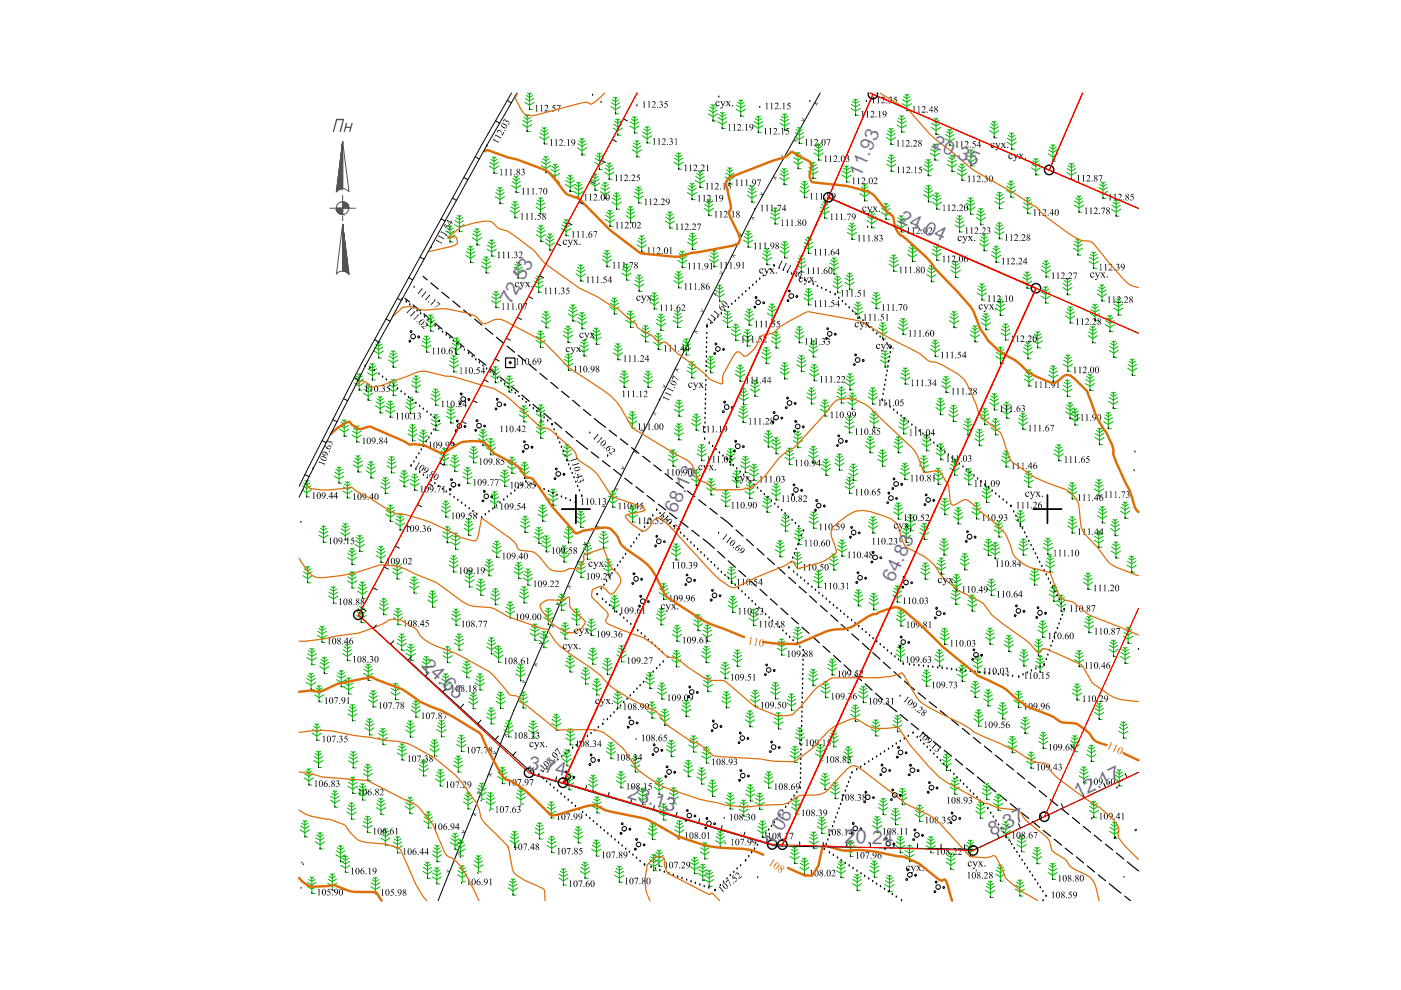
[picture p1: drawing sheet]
<svg xmlns="http://www.w3.org/2000/svg" width="297mm" height="210mm" viewBox="0 0 297 210" stroke-linecap="round" stroke-linejoin="round" font-family="sans-serif">
<defs><g id="words">
<g font-size="4.1" fill="#735cb8">
<text x="197.5" y="31.2" transform="rotate(23 197.5 31.2)">20.35</text>
<text x="182.5" y="37.6" transform="rotate(-67 182.5 37.6)">11.93</text>
<text x="190.4" y="47" transform="rotate(24 190.4 47)">24.04</text>
<text x="108.3" y="64.8" transform="rotate(-62 108.3 64.8)">72.53</text>
<text x="143.3" y="108.9" transform="rotate(-66 143.3 108.9)">68.13</text>
<text x="189.4" y="123.6" transform="rotate(-65 189.4 123.6)">64.83</text>
<text x="89.3" y="141.4" transform="rotate(43 89.3 141.4)">24.65</text>
<text x="111.9" y="163.1" transform="rotate(11 111.9 163.1)">3.74</text>
<text x="132.9" y="169.2" transform="rotate(16 132.9 169.2)">23.13</text>
<text x="228.5" y="169.2" transform="rotate(-25 228.5 169.2)">12.17</text>
<text x="164.2" y="179.5" transform="rotate(-61 164.2 179.5)">1.06</text>
<text x="179.1" y="178.7" transform="rotate(2 179.1 178.7)">20.24</text>
<text x="210.3" y="177.2" transform="rotate(-25 210.3 177.2)">8.37</text>
</g>
</g></defs>
<!-- layer: 82323000 -->
<path d="M173.9 19.7l-5.8 10.4a342.8 342.8 0 0 0-15.1 28.5l-22.8 45.4a347 347 0 0 0-15.3 33l-.1 .2a878.4 878.4 0 0 0-14.7 35.7l-7.2 18.1" fill="none" stroke="#000" stroke-width=".21"/>
<g fill="#000">
<path d="M164 37.5h.8l-.7 .1 .4 .4-.1 .1zM165.7 32.8l.4 .6h-.7v-.1l.6 .1-.3-.5zM168.4 29.6l.8 .1-.1 .1-.6-.1 .3 .6zM170.1 24.9l.4 .7-.7-.1h.6l-.3-.4zM172.8 21.8h.8l-.7 .1 .3 .5zM152.7 57.4l.5 .6h-.8l.7-.1zM155.3 54.1h.7h-.6l.3 .6zM156.8 49.3l.5 .6-.1 .1-.7-.1v-.1h.6l-.4-.4zM159.3 46l.8 .1h-.6l.3 .6zM161.3 40.6l.4 .7-.7-.1h.6zM143.2 78.3l.7-.1v.2l-.6-.1 .4 .4-.1 .1zM144.7 73.4l.4 .7-.7-.1h.6z"/>
<path d="M147.3 70.1l.7 .1-.1 .1h-.5l.3 .4v.1zM148.7 65.4l.4 .6h-.7h.7zM151.3 62.1h.7l-.6 .1 .3 .5zM132 98.8l.4 .7-.7-.1v-.1l.5 .1-.3-.5zM134.5 95.6h.8h-.7l.4 .5-.1 .1zM136 90.8l.4 .6h-.7v-.1h.6zM138.6 87.5h.7l-.7 .1 .4 .5zM140.7 81.5l.4 .6h-.7l.6-.1zM123.9 114.9l.4 .5-.1 .2-.7-.1 .1-.1h.6l-.4-.4zM126.4 111.6l.7 .1h-.6l.3 .6zM127.9 106.9l.4 .6h-.7v-.1h.6zM130.5 103.6h.7l-.6 .1 .3 .5z"/>
<path d="M114.5 135.9l.4 .6h-.7l.1-.1h.6zM116.9 132.5h.7v.1l-.6-.1 .4 .5-.1 .1zM118.1 127.6l.5 .6-.1 .1h-.7l.1-.2h.5zM120.4 124.2h.8l-.1 .1h-.6l.4 .4v.1zM104.7 159.2l.5 .5v.2h-.7v-.2h.6l-.4-.4zM107 155.7h.7l-.6 .1 .4 .4v.1l-.5-.5zM110.9 144.2l.5 .6h-.7l.6-.1zM113.3 140.7h.7v.1h-.6l.3 .6-.5-.6zM98.1 175.9l.5 .5v.2h-.8l.1-.2h.5zM100.3 172.4h.7l-.5 .1 .4 .4-.1 .2-.5-.5zM101.4 167.6l.5 .5v.1h-.8l.7-.1-.5-.4zM103.7 164.1l.7-.1v.2h-.6l.3 .5z"/>
<path d="M94.7 184.3l.5 .6h-.7l.6-.1zM97 180.8h.7v.1h-.6l.4 .4v.1z"/>
</g>
<g fill="none" stroke="#000" stroke-width=".25">
<path d="M89.7 58.6l.9 .8M91.4 60l1.5 1.3M85.9 63.2l.9 .8M87.6 64.6l1.5 1.3M89.9 66.5l1.5 1.4M92.2 68.5l1.5 1.3M93.7 61.9l1.5 1.3M94.5 70.4l1.6 1.3M96 63.8l1.5 1.3M96.8 72.3l1.5 1.3M98.3 65.7l1.6 1.3M99.1 74.2l1.6 1.3"/>
<path d="M100.6 67.6l1.6 1.3M101.4 76.2l1.6 1.2M102.9 69.6l1.6 1.3M103.8 78.1l1.5 1.2M105.2 71.5l1.6 1.3M106 80l1.6 1.2M107.5 73.4l1.6 1.3M109.9 75.3l1.5 1.3M112.1 77.2l1.6 1.3M114.5 79.2l1.5 1.2M108.4 81.9l1.5 1.2M110.7 83.8l1.5 1.3"/>
<path d="M113 85.7l1.5 1.3M115.3 87.6l1.5 1.3M116.8 81.1l1.5 1.2M117.6 89.5l1.5 1.3M119.1 83l1.6 1.2M119.9 91.4l1.6 1.4M121.4 84.9l1.5 1.2M122.2 93.4l2.4 1.9M123.7 86.8l1.6 1.3M125.3 95.8l1.7 1.3M126 88.7l2.4 1.9M127.7 97.7l1.6 1.2"/>
<path d="M129.2 91.2l1.5 1.3M130.1 99.5l1.6 1.3M131.5 93l1.6 1.3M133.9 94.9l1.6 1.2M136.3 96.7l1.5 1.3M138.6 98.6l1.6 1.2M132.5 101.4l1.5 1.2M134.8 103.2l1.6 1.2M137.2 105.1l1.6 1.2M139.6 106.9l1.5 1.2M141 100.4l1.6 1.2M141.9 108.8l1.6 1.2"/>
<path d="M143.4 102.3l1.5 1.2M144.3 110.6l1.6 1.2M145.8 104.1l1.5 1.2M146.7 112.4l1.6 1.3M148.1 106l1.6 1.2M149.1 114.3l2.3 1.9M150.5 107.8l1.6 1.2M152.2 116.9l1.5 1.4M152.8 109.6l2.5 2.1M154.4 118.9l1.5 1.4M156 112.4l1.5 1.3M158.3 114.3l1.5 1.4"/>
<path d="M160.5 116.3l1.5 1.4M162.7 118.4l1.5 1.3M156.6 120.9l1.5 1.4M158.9 122.9l1.5 1.4M161.1 124.9l1.5 1.4M163.3 127l1.5 1.3M165 120.4l1.5 1.3M165.6 128.9l1.4 1.4M167.2 122.4l1.5 1.3M167.8 131l1.5 1.3M169.4 124.4l1.5 1.3M170 133l1.5 1.3"/>
<path d="M171.7 126.4l1.4 1.3M172.3 135l1.4 1.3M173.9 128.4l1.5 1.3M174.5 137l1.5 1.3M176.1 130.4l1.5 1.3M176.7 139l1.5 1.3M178.4 132.4l1.4 1.3M180.6 134.4l1.5 1.3M182.8 136.4l1.5 1.4M185 138.4l1.6 1.3M178.9 141l1.5 1.3M181.2 143l1.5 1.3"/>
<path d="M183.4 145l1.5 1.3M185.6 147l1.6 1.3M187.3 140.4l1.5 1.3M187.9 149l2.2 1.9M189.5 142.4l1.5 1.4M190.9 151.5l1.5 1.3M191.8 144.4l2.1 1.9M193.2 153.4l1.6 1.3M194.7 146.9l1.6 1.3M195.5 155.3l1.6 1.2M197 148.8l1.6 1.2M197.9 157.2l1.5 1.3"/>
<path d="M199.3 150.7l1.6 1.2M200.2 159.1l1.6 1.2M201.7 152.6l1.5 1.2M204 154.4l1.6 1.3M206.4 156.3l1.5 1.3M208.7 158.2l1.6 1.3M202.6 161l1.5 1.2M204.9 162.9l1.5 1.2M207.2 164.7l1.5 1.3M209.6 166.6l1.5 1.3M211 160.1l1.6 1.3M211.9 168.5l1.5 1.3"/>
<path d="M213.4 162l1.5 1.2M214.2 170.4l1.6 1.3M215.7 163.9l1.6 1.2M216.5 172.3l1.6 1.2M218 165.8l1.6 1.2M218.9 174.2l1.5 1.2M220.3 167.6l1.6 1.3M221.2 176.1l1.6 1.2M222.7 169.5l1.5 1.3M223.5 177.9l1.6 1.3M225 171.4l1.6 1.3M225.8 179.8l1.6 1.3"/>
<path d="M227.4 173.3l1.5 1.3M229.7 175.2l1.5 1.2M232 177.1l1.6 1.3M234.4 179l1.5 1.2M228.2 181.7l1.5 1.3M230.5 183.6l1.6 1.3M232.9 185.5l1.5 1.2M235.2 187.4l2.5 2M236.7 180.8l1.6 1.3M238.5 190l1.2 1M239 182.8l2.4 1.9"/>
</g>
<g fill="none" stroke="#00b800" stroke-width=".21">
<path d="M111.9 19.8l.4 .3 .4-.3M112.3 19.7v3.5h.6M192.3 19.9v3.6h.6M103.8 35.2l.9 .7 1-.7M103.8 34.4l.9 .6 1-.6M104.1 33.8l.6 .4 .8-.4M104.4 33.3l.3 .3 .5-.3M104.7 33.2v3.5h.7M105.6 39.8l.4 .2 .4-.2M106 39.7v3.5h.6M108.5 39.3l.9 .6 1-.6M108.5 38.5l.9 .5 .9-.5"/>
<path d="M108.8 37.8l.6 .5 .7-.5M109 37.4l.4 .3 .4-.3M109.4 37.3v3.5h.7M110.8 26.4l1 .6 1-.6M110.9 25.5l.9 .6 .9-.6M111.1 24.9l.7 .5 .7-.5M111.3 21.7l1 .6 .9-.6M111.4 24.4l.4 .3 .4-.3M111.4 20.9l.9 .5 .9-.5M111.6 20.2l.7 .5 .6-.5M111.8 24.4v3.5h.6M114.4 29l1 .6 1-.6"/>
<path d="M114.5 28.2l.9 .5 .9-.5M114.7 27.6l.7 .4 .7-.4M114.8 35.1l.9 .6 1.1-.6M114.9 34.3l.8 .5 1-.5M115 27.1l.4 .2 .4-.2M115.1 33.7l.6 .4 .8-.4M115.4 33.1l.3 .3 .5-.3M115.4 27v3.5h.6M115.7 33.1v3.5h.7M116.7 36.7l1 .7 1-.7M116.8 35.9l.9 .5 .9-.5M117 35.3l.7 .4 .7-.4"/>
<path d="M117.3 34.8l.4 .3 .4-.3M117.7 34.8v3.5h.6M119.9 39.1l1 .6 1-.6M120 38.3l.9 .5 .9-.5M120.2 37.6l.7 .5 .7-.5M120.5 37.2l.4 .3 .4-.3M120.9 37.1v3.5h.6M121.8 39.8l.9 .5 .9-.5M122 39.1l.7 .5 .7-.5M122.3 38.7l.4 .2 .4-.2M122.4 31.3l1 .7 1-.7M122.5 30.5l.9 .5 .9-.5"/>
<path d="M122.7 38.6v3.5h.6M122.7 29.8l.7 .5 .7-.5M123 29.4l.4 .3 .4-.3M123.4 29.3v3.6h.6M125.2 38.8l1 .7 .9-.7M125.3 38l.9 .5 .8-.5M125.5 37.3l.7 .5 .6-.5M125.8 36.9l.4 .3 .4-.3M126.1 34.4l1 .7 1-.7M126.2 36.8v3.5h.6M126.2 33.6l.9 .5 .9-.5M126.4 32.9l.7 .5 .7-.5"/>
<path d="M126.7 32.5l.4 .3 .4-.3M127.1 32.4v3.5h.6M127.4 39.8l.9 .5 .9-.5M127.6 39.2l.7 .4 .7-.4M127.9 38.7l.4 .2 .4-.2M128.2 36.5l1 .6 .9-.6M128.3 38.7v3.4h.6M128.3 35.6l.9 .6 .8-.6M128.5 35l.7 .5 .6-.5M128.7 34.5l.5 .3 .3-.3M129.2 34.5v3.5h.6M129.5 22.6l1 .6 1-.6"/>
<path d="M129.6 21.8l.9 .6 .9-.6M129.8 21.2l.7 .4 .7-.4M130 27.2l1 .6 1-.6M130.1 20.7l.4 .3 .4-.3M130.1 26.3l.9 .6 .9-.6M130.3 25.7l.7 .4 .7-.4M130.5 20.6v3.5h.6M130.6 25.2l.4 .3 .4-.3M131 25.2v3.5h.6M133.6 26.7l.9 .6 1-.6M133.6 25.9l.9 .5 .9-.5M133.9 25.2l.6 .5 .7-.5"/>
<path d="M134 31.8l1 .6 1-.6M134.1 24.8l.4 .3 .4-.3M134.2 30.9l.8 .6 .9-.6M134.3 30.3l.7 .4 .7-.4M134.5 24.7v3.5h.7M134.6 29.8l.4 .3 .4-.3M135 39.6l.4 .3 .4-.3M135 29.8v3.5h.7M135.4 39.6v3.5h.7M136.2 28.8l1 .6 1-.6M136.3 28l.9 .5 .9-.5M136.5 27.3l.7 .5 .7-.5"/>
<path d="M136.8 26.8l.4 .3 .4-.3M137.2 26.8v3.5h.6M142.9 34.4l1 .6 1-.6M143 33.5l.9 .6 .9-.6M143.2 32.9l.7 .5 .7-.5M143.5 32.4l.4 .3 .4-.3M143.9 32.4v3.5h.6M145.8 40l.9 .5 .9-.5M146.1 39.3l.6 .5 .7-.5M146.3 38.9l.4 .3 .5-.3M146.7 38.8v3.5h.7M147.4 38.3l1 .6 1-.6"/>
<path d="M147.5 37.4l.9 .6 .9-.6M147.7 36.8l.7 .4 .7-.4M148 36.3l.4 .3 .4-.3M148.4 36.3v3.5h.7M150.2 24.1l1 .7 .9-.7M150.3 23.3l.9 .6 .9-.6M150.5 22.7l.7 .4 .6-.4M150.7 22.2l.5 .3 .4-.3M151.2 22.1v3.6h.6M152.1 25.8l1 .6 1-.6M152.2 24.9l.9 .6 1-.6M152.4 24.3l.7 .4 .7-.4"/>
<path d="M152.7 23.8l.4 .3 .4-.3M153.1 23.8v3.5h.7M153.8 37.5l.9 .6 1-.6M153.8 36.7l.9 .6 .9-.6M154.1 36l.6 .5 .7-.5M154.3 35.6l.4 .3 .4-.3M154.7 35.5v3.5h.7M156.1 23.2l1 .5 1-.5M156.2 22.3l.9 .6 .9-.6M156.4 21.7l.7 .4 .7-.4M156.7 21.2l.4 .3 .4-.3M157.1 21.1v3.5h.6"/>
<path d="M158.8 39.9l.6 .4 .7-.4M159 39.5l.4 .2 .4-.2M159.4 39.4v3.5h.7M159.8 26.6l1 .6 1-.6M159.9 25.8l.9 .5 .9-.5M160.1 25.1l.7 .5 .7-.5M160.4 24.6l.4 .3 .4-.3M160.8 24.6v3.5h.6M165.3 37.7l.9 .6 1.1-.6M165.4 26.1l1 .6 .9-.6M165.4 36.8l.8 .6 1-.6M165.4 25.3l1 .5 .9-.5"/>
<path d="M165.6 36.2l.6 .5 .8-.5M165.7 24.6l.7 .5 .6-.5M165.9 35.7l.3 .3 .5-.3M165.9 24.2l.5 .2 .4-.2M166.2 35.7v3.5h.7M166.4 24.1v3.5h.6M168.2 34.3l1 .6 1-.6M168.3 33.4l.9 .6 .9-.6M168.5 29l1 .5 .9-.5M168.5 32.8l.7 .4 .7-.4M168.6 28.1l.9 .6 .8-.6M168.8 27.5l.7 .4 .6-.4"/>
<path d="M168.8 32.3l.4 .3 .4-.3M169.1 27l.4 .3 .4-.3M169.2 32.3v3.5h.6M169.5 27v3.4h.6M169.7 39.5l.9 .6 .9-.6M169.9 38.9l.7 .5 .6-.5M170.2 38.4l.4 .3 .4-.3M170.6 38.4v3.5h.6M171.4 36.4l1 .6 1-.6M171.5 35.5l.9 .6 .9-.6M171.7 34.9l.7 .4 .7-.4M172 34.4l.4 .3 .4-.3"/>
<path d="M172.4 34.3v3.5h.6M172.6 32.4l1 .7 .9-.7M172.7 31.6l.9 .6 .9-.6M172.9 31l.7 .4 .6-.4M173.1 30.5l.5 .3 .3-.3M173.6 30.4v3.6h.6M178.5 37.1l1 .6 1-.6M178.6 36.3l.9 .5 .9-.5M178.8 35.6l.7 .5 .7-.5M179.1 35.2l.4 .3 .4-.3M179.5 35.1v3.5h.6M180.4 23l1 .6 1-.6"/>
<path d="M180.5 22.1l.9 .6 .9-.6M180.7 21.5l.7 .4 .7-.4M181 21l.4 .3 .4-.3M181.4 21v3.5h.6M182.6 39.6l.7 .4 .7-.4M182.9 39.2l.4 .2 .4-.2M183.3 39.1v3.5h.6M187.9 29.2l1 .6 1-.6M188 28.3l.9 .6 .9-.6M188 34.8l1 .6 .9-.6M188.1 34l.9 .5 .9-.5M188.2 27.7l.7 .5 .7-.5"/>
<path d="M188.3 33.3l.7 .5 .7-.5M188.5 27.2l.4 .3 .4-.3M188.6 32.9l.4 .2 .4-.2M188.9 27.2v3.4h.6M189 32.8v3.5h.6M190.2 26.5l1 .6 1-.6M190.3 25.7l.9 .5 .9-.5M190.5 25l.7 .5 .7-.5M190.8 24.6l.4 .2 .4-.2M191.2 24.5v3.5h.6M191.3 22l1 .6 1-.6M191.4 21.1l.9 .6 .9-.6"/>
<path d="M191.6 20.5l.7 .4 .7-.4M191.9 20l.4 .3 .4-.3M195.8 35.8l1 .6 1-.6M195.9 34.9l.9 .6 .9-.6M196.1 34.3l.7 .4 .7-.4M196.1 39.8l.8 .5 .6-.5M196.4 33.8l.4 .3 .4-.3M196.4 39.3l.5 .3 .3-.3M196.8 33.8v3.5h.6M196.9 39.3v3.5h.6M197.2 32.5l1 .6 1-.6M197.3 31.6l.9 .6 .9-.6"/>
<path d="M197.4 27l1.1 .6 .9-.6M197.5 31l.7 .4 .7-.4M197.6 26.2l.9 .5 .8-.5M197.8 25.5l.7 .5 .6-.5M197.8 30.5l.4 .3 .4-.3M198 25.1l.5 .3 .3-.3M198.2 30.5v3.5h.7M198.5 25v3.5h.6M200.4 29.4l1 .6 1-.6M200.5 28.5l.9 .6 .9-.6M200.7 27.9l.7 .5 .7-.5M200.9 34.8l.9 .7 1-.7"/>
<path d="M201 27.4l.4 .3 .4-.3M201 34l.8 .5 .9-.5M201.2 33.4l.6 .4 .7-.4M201.4 27.4v3.5h.6M201.5 32.9l.3 .3 .5-.3M201.8 32.9v3.5h.7M202.9 36.7l1.1 .6 .9-.6M203 35.9l1 .5 .9-.5M203.2 35.2l.8 .5 .6-.5M203.5 34.8l.5 .3 .3-.3M204 34.7v3.5h.6M204.9 33.7l1 .6 1-.6"/>
<path d="M205 32.9l.9 .5 .9-.5M205.2 32.2l.7 .5 .7-.5M205.5 31.8l.4 .2 .4-.2M205.9 31.7v3.5h.6M209.8 27.7l1 .6 1-.6M209.9 26.8l.9 .6 .9-.6M210.1 26.2l.7 .5 .7-.5M210.4 25.7l.4 .3 .4-.3M210.8 25.7v3.5h.6M213.4 39.5l.9 .5 .9-.5M213.5 30.1l1 .7 1-.7M213.6 29.3l.9 .6 .9-.6"/>
<path d="M213.7 38.9l.6 .4 .7-.4M213.8 28.7l.7 .4 .7-.4M214 38.4l.3 .3 .5-.3M214.1 28.2l.4 .3 .4-.3M214.3 38.3v3.5h.7M214.5 28.2v3.5h.6M218.7 35.6l.9 .6 1-.6M218.7 34.7l.9 .6 .9-.6M218.9 34.1l.7 .4 .7-.4M219.2 33.6l.4 .3 .4-.3M219.6 33.6v3.5h.7M222.3 32.6l.9 .7 1-.7"/>
<path d="M222.3 31.8l.9 .5 .9-.5M222.5 31.2l.7 .4 .7-.4M222.8 30.7l.4 .3 .4-.3M223.2 30.6v3.6h.7M226.2 36.6l1 .6 .9-.6M226.3 35.7l.9 .6 .8-.6M226.5 35.1l.7 .5 .6-.5M226.8 34.6l.4 .3 .4-.3M227.2 34.6v3.5h.6M233 39.8l.8 .5 .9-.5M233.2 39.1l.6 .4 .8-.4M233.5 38.6l.3 .3 .5-.3"/>
<path d="M233.8 38.6v3.5h.7M94.4 49.8l1 .6 1-.6M94.5 49l.9 .5 .9-.5M94.7 48.3l.7 .5 .7-.5M95 47.9l.4 .2 .4-.2M95.4 47.8v3.5h.7M96.4 47.6l1 .6 1-.6M96.5 46.8l.9 .5 .9-.5M96.7 46.1l.7 .5 .7-.5M97 45.7l.4 .3 .4-.3M97.4 45.6v3.5h.6M98.8 54.1l1 .7 1-.7"/>
<path d="M98.9 53.3l.9 .6 .9-.6M99.1 52.7l.7 .4 .7-.4M99.4 52.2l.4 .3 .4-.3M99.8 52.2v3.5h.6M100.1 50.4l1 .7 1-.7M100.2 49.6l.9 .5 .9-.5M100.4 48.9l.7 .5 .7-.5M100.7 48.5l.4 .3 .4-.3M101.1 48.4v3.5h.7M102.1 56.4l1 .6 1-.6M102.2 55.5l.9 .6 .9-.6M102.4 54.9l.7 .4 .7-.4"/>
<path d="M102.7 54.4l.4 .3 .4-.3M103.1 54.4v3.5h.6M103.3 52.8l1 .6 .9-.6M103.3 52l1 .5 .9-.5M103.5 51.4l.8 .4 .6-.4M103.8 50.9l.5 .2 .3-.2M104.3 50.8v3.5h.6M105 41.7l1 .6 1-.6M105.1 40.9l.9 .5 .9-.5M105.3 40.2l.7 .4 .7-.4M108.2 44.7l1 .6 1-.6M108.3 43.9l.9 .5 .9-.5"/>
<path d="M108.5 43.2l.7 .4 .7-.4M108.8 42.7l.4 .3 .4-.3M108.9 57.5l1 .6 1-.6M109 56.6l.9 .6 .8-.6M109.2 42.7v3.5h.6M109.2 56l.7 .4 .7-.4M109.5 55.5l.4 .3 .4-.3M109.9 55.5v3.5h.6M113.3 59.6l.9 .6 .9-.6M113.5 59l.7 .4 .7-.4M113.6 43.9l1 .6 1-.6M113.7 49.7l1 .6 1-.6"/>
<path d="M113.7 43.1l.9 .5 .9-.5M113.8 48.9l.9 .5 .9-.5M113.8 58.5l.4 .3 .4-.3M113.9 42.4l.7 .4 .7-.4M114 48.3l.7 .4 .7-.4M114.2 42l.4 .2 .4-.2M114.2 58.5v3.5h.7M114.3 47.8l.4 .3 .4-.3M114.6 41.9v3.5h.7M114.7 47.8v3.4h.6M115.6 51.5l1 .7 1-.7M115.7 50.7l.9 .5 .9-.5"/>
<path d="M115.9 50l.7 .5 .7-.5M116.2 49.6l.4 .3 .4-.3M116.6 49.5v3.5h.6M119 48.5l1 .6 1-.6M119.1 47.7l.9 .5 .9-.5M119.3 47l.7 .5 .7-.5M119.6 46.5l.4 .3 .4-.3M120 46.5v3.5h.7M121.7 40.6l1 .6 1-.6M122.1 58.1l1 .6 1-.6M122.3 57.3l.8 .5 .9-.5M122.4 56.6l.7 .5 .7-.5"/>
<path d="M122.7 56.1l.4 .3 .4-.3M123.1 56.1v3.5h.7M127.3 40.6l1 .6 1-.6M127.7 55l1 .7 1-.7M127.8 54.2l.9 .6 .9-.6M128 53.6l.7 .4 .7-.4M128.3 53.1l.4 .3 .4-.3M128.3 46.5l1 .6 1-.6M128.4 45.7l.9 .5 .9-.5M128.6 45l.7 .5 .7-.5M128.7 53v3.6h.6M128.9 44.6l.4 .3 .4-.3"/>
<path d="M129.3 44.5v3.5h.7M129.8 42.8l.9 .7 1-.7M129.8 42l.9 .5 1-.5M130 41.4l.7 .4 .7-.4M130.3 40.9l.4 .3 .4-.3M130.7 40.9v3.5h.7M131.8 57.9l1 .6 1-.6M132 57.1l.8 .5 .9-.5M132.1 56.4l.7 .5 .7-.5M132.4 56l.4 .3 .4-.3M132.7 45.7l1 .7 1-.7M132.8 44.9l.9 .6 .9-.6"/>
<path d="M132.8 55.9v3.5h.7M133 44.3l.7 .4 .7-.4M133.3 43.8l.4 .3 .4-.3M133.7 43.7v3.5h.6M134.4 41.6l1 .6 1-.6M134.5 40.7l.9 .6 .9-.6M134.6 59.4l.9 .5 .9-.5M134.7 40.1l.7 .4 .7-.4M134.8 58.8l.7 .4 .7-.4M135.1 51.9l1 .6 .9-.6M135.1 58.3l.4 .3 .4-.3M135.2 51.1l.9 .5 .8-.5"/>
<path d="M135.4 50.5l.7 .4 .6-.4M135.5 58.3v3.5h.6M135.7 50l.4 .2 .4-.2M136.1 49.9v3.5h.6M141.1 46.9l.9 .6 1-.6M141.1 46l.9 .6 .9-.6M141.4 45.4l.6 .4 .7-.4M141.6 44.9l.4 .3 .5-.3M142 44.9v3.5h.7M142.9 59.5l1 .7 1-.7M143 58.7l.9 .5 .9-.5M143.2 58l.7 .5 .7-.5"/>
<path d="M143.5 57.6l.4 .3 .4-.3M143.7 55.2l1 .6 .9-.6M143.8 54.4l.9 .5 .8-.5M143.9 57.5v3.5h.6M144 53.8l.7 .4 .6-.4M144.2 53.3l.5 .3 .3-.3M144.7 53.2v3.5h.6M145.8 40.8l.9 .6 1-.6M145.8 51.4l1 .6 1-.6M145.9 50.5l.9 .6 .9-.6M146.1 49.9l.7 .5 .7-.5M146.4 49.4l.4 .3 .4-.3"/>
<path d="M146.8 49.4v3.5h.6M149.3 44.2l1 .6 1-.6M149.4 43.3l.9 .6 .9-.6M149.6 42.7l.7 .5 .7-.5M149.9 42.2l.4 .3 .4-.3M150.3 42.2v3.5h.6M150.4 55l1 .7 1-.7M150.5 54.2l.9 .6 .9-.6M150.7 53.6l.7 .4 .7-.4M151 53.1l.4 .3 .4-.3M151.4 53v3.6h.6M157.6 50.9l1 .6 1-.6"/>
<path d="M157.7 50.1l.9 .5 .9-.5M157.9 49.4l.7 .5 .7-.5M158.2 49l.4 .2 .4-.2M158.5 41.4l.9 .6 1-.6M158.5 40.6l.9 .5 .9-.5M158.6 48.9v3.5h.7M161.6 54.6l1 .6 1-.6M161.7 53.8l.9 .6 .9-.6M161.9 53.2l.7 .4 .7-.4M162.2 52.7l.4 .3 .4-.3M162.6 52.6v3.5h.6M163.4 46l.9 .6 1.1-.6"/>
<path d="M163.4 45.2l.9 .5 1-.5M163.7 44.5l.6 .5 .8-.5M164 44.1l.3 .2 .5-.2M164.3 44v3.5h.7M165.4 53.2l1 .6 .9-.6M165.5 52.3l.9 .6 .9-.6M165.7 51.7l.7 .5 .6-.5M166 51.2l.4 .3 .4-.3M166.4 51.2v3.5h.6M168.9 56.2l1 .6 1-.6M169 55.4l.9 .5 .9-.5M169.2 54.7l.7 .5 .7-.5"/>
<path d="M169.5 54.2l.4 .3 .4-.3M169.6 40.4l1 .6 .9-.6M169.9 54.2v3.5h.6M170.4 52.2l1 .6 1-.6M170.5 51.4l.9 .5 .9-.5M170.7 50.8l.7 .4 .7-.4M171 50.3l.4 .2 .4-.2M171.4 50.2v3.5h.6M173.9 44.7l.9 .7 1-.7M173.9 43.9l.9 .6 .9-.6M174.2 43.3l.6 .4 .7-.4M174.5 42.8l.3 .3 .5-.3"/>
<path d="M174.8 42.8v3.5h.7M175.9 56.6l.9 .6 1-.6M175.9 55.8l.9 .5 .9-.5M176.1 55.1l.7 .5 .7-.5M176.4 54.7l.4 .2 .4-.2M176.7 59.7l.9 .5 .9-.5M176.8 54.6v3.5h.7M176.9 59.1l.7 .4 .7-.4M177.2 58.6l.4 .3 .4-.3M177.6 58.5v3.6h.6M179.2 59.9l.9 .6 1-.6M179.2 59l.9 .6 .9-.6"/>
<path d="M179.5 58.4l.6 .4 .7-.4M179.7 49.3l.9 .6 1-.6M179.7 48.4l.9 .6 .9-.6M179.7 57.9l.4 .3 .5-.3M180 47.8l.6 .4 .7-.4M180.1 57.8v3.5h.7M180.2 47.3l.4 .3 .4-.3M180.6 47.3v3.5h.7M182.3 41.1l1 .6 1-.6M182.4 40.3l.9 .5 .9-.5M183.9 46.8l.9 .6 1-.6M183.9 45.9l.9 .6 .9-.6"/>
<path d="M184.2 45.3l.6 .5 .7-.5M184.4 44.8l.4 .3 .5-.3M184.8 44.8v3.5h.7M186.9 45l.9 .7 1-.7M186.9 44.2l.9 .5 .9-.5M187.2 43.6l.6 .4 .7-.4M187.5 43.1l.3 .3 .5-.3M187.8 43.1v3.4h.7M188.5 56l1 .6 1-.6M188.6 55.2l.9 .6 .9-.6M188.8 54.6l.7 .4 .7-.4M189.1 54.1l.4 .3 .4-.3"/>
<path d="M189.5 54v3.5h.6M190.1 47.7l1 .6 1-.6M190.2 46.8l.9 .6 .9-.6M190.4 46.2l.7 .5 .7-.5M190.7 45.7l.4 .3 .4-.3M191.1 45.7v3.5h.6M192.4 53.9l1.1 .7 .9-.7M192.6 53.1l.9 .5 .9-.5M192.7 52.5l.8 .4 .6-.4M193 52l.5 .3 .3-.3M193.5 51.9v3.6h.6M195.8 41.3l1.1 .6 .9-.6"/>
<path d="M196 40.4l.9 .6 .8-.6M196.5 58.2l1 .6 1-.6M196.6 57.4l.9 .5 .9-.5M196.8 56.7l.7 .5 .7-.5M197.1 56.3l.4 .3 .4-.3M197.5 56.2v3.5h.6M197.6 53.7l1 .6 1-.6M197.7 42.8l.9 .7 1-.7M197.7 52.8l.9 .6 .9-.6M197.7 42l.9 .5 1-.5M197.9 52.2l.7 .5 .7-.5M198 41.4l.6 .4 .7-.4"/>
<path d="M198.2 51.7l.4 .3 .4-.3M198.2 40.9l.4 .3 .5-.3M198.6 40.9v3.5h.7M198.6 51.7v3.5h.7M201.6 57.3l1 .7 1-.7M201.7 56.5l.9 .6 .9-.6M201.9 55.9l.7 .4 .7-.4M202.2 55.4l.4 .3 .4-.3M202.5 47.7l1 .6 1-.6M202.6 46.9l.9 .5 .9-.5M202.6 55.3v3.5h.6M202.8 46.2l.7 .5 .7-.5"/>
<path d="M203.1 45.7l.4 .3 .4-.3M203.5 45.7v3.5h.6M204.8 43.9l1 .6 1-.6M204.9 43.1l.9 .5 .9-.5M205.1 42.4l.7 .5 .7-.5M205.4 42l.4 .2 .4-.2M205.8 41.9v3.5h.6M207 46.1l.9 .7 1.1-.7M207.1 45.3l.8 .6 .9-.6M207.3 44.7l.6 .4 .7-.4M207.6 44.2l.3 .3 .5-.3M207.7 51.6l1 .7 .9-.7"/>
<path d="M207.8 50.8l.9 .6 .9-.6M207.9 44.2v3.5h.7M208 50.2l.7 .4 .6-.4M208.3 49.7l.4 .3 .3-.3M208.7 49.7v3.5h.6M210.2 54.1l1 .6 1-.6M210.3 53.3l.9 .5 .9-.5M210.5 52.7l.7 .4 .7-.4M210.8 52.2l.4 .3 .4-.3M210.9 49.1l1 .6 1-.6M210.9 42.7l1 .6 1-.6M211 48.3l.9 .6 .9-.6"/>
<path d="M211 41.9l.9 .5 .9-.5M211.2 47.7l.7 .4 .7-.4M211.2 52.1v3.5h.6M211.2 41.2l.7 .5 .7-.5M211.5 47.2l.4 .3 .4-.3M211.5 40.8l.4 .3 .4-.3M211.9 47.2v3.4h.6M211.9 40.7v3.5h.7M213.4 40.3l.9 .6 1-.6M216.7 59.6l1.1 .6 .9-.6M216.8 58.8l1 .6 .9-.6M216.9 43.8l1 .6 1-.6"/>
<path d="M217 43l.9 .5 .9-.5M217 58.2l.8 .4 .6-.4M217.2 42.3l.7 .5 .7-.5M217.3 57.7l.5 .3 .3-.3M217.5 41.9l.4 .3 .4-.3M217.8 57.6v3.5h.6M217.9 41.8v3.5h.6M220.8 57.2l1 .7 1-.7M220.9 56.4l.9 .5 .9-.5M221.1 55.8l.7 .4 .7-.4M221.4 55.3l.4 .3 .4-.3M221.8 55.2v3.6h.6"/>
<path d="M225.6 59.5l.7 .4 .7-.4M225.9 59l.4 .3 .4-.3M226.3 59v3.5h.6M227.5 52.6l1.1 .6 .9-.6M227.7 51.8l.9 .5 .8-.5M227.8 43.5l1 .6 .9-.6M227.8 42.6l1 .6 .9-.6M227.9 51.1l.7 .5 .6-.5M228 42l.8 .5 .6-.5M228.1 50.7l.5 .3 .3-.3M228.3 41.5l.5 .3 .4-.3M228.6 50.6v3.5h.6"/>
<path d="M228.8 41.5v3.5h.6M230.9 55.4l1 .6 1-.6M231 54.6l.9 .5 .9-.5M231.2 53.9l.7 .5 .7-.5M231.5 53.5l.4 .2 .4-.2M231.9 53.4v3.5h.6M232.9 40.6l.9 .6 1.1-.6M235.7 44.4l.9 .6 1-.6M235.8 43.5l.8 .6 .9-.6M236 42.9l.6 .4 .7-.4M236.2 42.4l.4 .3 .4-.3M236.6 42.3v3.5h.7"/>
<path d="M75.5 79.7l.7 .5 .6-.5M75.7 79.2l.5 .3 .3-.3M76.2 79.2v3.5h.6M77.9 79l1.1 .7 .9-.7M78 78.2l1 .5 .8-.5M78.2 77.6l.8 .4 .6-.4M78.5 77.1l.5 .3 .3-.3M79 77v3.6h.6M79.3 74.4l1 .6 1-.6M79.4 73.6l.9 .5 .9-.5M79.6 72.9l.7 .5 .7-.5M79.9 72.5l.4 .2 .4-.2"/>
<path d="M80.3 72.4v3.5h.6M82.4 76.3l1 .7 1-.7M82.5 75.5l.9 .6 .8-.6M82.7 74.9l.7 .4 .7-.4M83 74.4l.4 .3 .4-.3M83.4 74.3v3.6h.6M87.8 79.7l.4 .3 .4-.3M88.2 79.6v3.5h.7M89.4 73.2l1 .6 1-.6M89.5 72.3l.9 .6 .9-.6M89.7 71.7l.7 .5 .7-.5M90 71.2l.4 .3 .4-.3"/>
<path d="M90.3 68.7l1 .6 1-.6M90.4 67.9l.9 .5 .9-.5M90.4 71.2v3.5h.7M90.6 67.2l.7 .5 .7-.5M90.9 66.8l.4 .3 .4-.3M91.3 66.7v3.5h.6M95.3 77.3l.9 .7 1-.7M95.3 76.5l.9 .5 1-.5M95.5 75.9l.7 .4 .7-.4M95.8 73.6l1 .7 .9-.7M95.8 75.4l.4 .3 .4-.3M95.9 72.8l.9 .5 .9-.5"/>
<path d="M96.1 72.1l.7 .5 .7-.5M96.2 75.4v3.5h.7M96.4 71.7l.4 .3 .4-.3M96.8 71.6v3.5h.6M104 79.7l1 .6 1-.6M104.1 78.8l.9 .6 .9-.6M104.2 63.8l1 .5 1-.5M104.3 62.9l.9 .6 .9-.6M104.3 78.2l.7 .4 .7-.4M104.5 62.3l.7 .4 .7-.4M104.6 77.7l.4 .3 .4-.3M104.8 61.8l.4 .3 .4-.3"/>
<path d="M105 77.7v3.5h.7M105.2 61.8v3.4h.6M107.6 79.7l.4 .3 .4-.3M108 79.7v3.4h.6M113.2 60.5l1 .6 1-.6M113.6 72.1l1 .7 1-.7M113.7 71.3l.9 .5 .9-.5M113.9 70.7l.7 .4 .7-.4M114.2 70.2l.4 .3 .4-.3M114.6 70.1v3.6h.6M114.8 68l1 .6 1-.6M114.9 67.1l.9 .6 .9-.6"/>
<path d="M115.1 66.5l.7 .5 .7-.5M115.4 66l.4 .3 .4-.3M115.8 66v3.5h.6M119.4 71.1l1 .6 1-.6M119.5 77l1 .6 1-.6M119.5 70.2l.9 .6 .9-.6M119.6 76.2l.9 .6 .9-.6M119.7 69.6l.7 .5 .7-.5M119.8 75.6l.7 .4 .7-.4M120 69.1l.4 .3 .4-.3M120.1 75.1l.4 .3 .4-.3M120.4 69.1v3.5h.7"/>
<path d="M120.5 66.5l1 .7 1-.7M120.5 75v3.5h.7M120.6 65.7l.9 .6 .9-.6M120.8 65.1l.7 .4 .7-.4M121.1 64.6l.4 .3 .4-.3M121.5 64.6v3.5h.6M122.4 68.2l1 .6 1-.6M122.5 67.4l.9 .5 .9-.5M122.7 66.7l.7 .5 .7-.5M122.8 74l1 .6 1-.6M122.9 73.2l.9 .5 .9-.5M123 66.3l.4 .2 .4-.2"/>
<path d="M123.1 72.5l.7 .4 .7-.4M123.4 72.1l.4 .2 .4-.2M123.4 66.2v3.5h.6M123.8 72v3.5h.7M125.4 71.5l1 .6 1-.6M125.6 70.7l.8 .5 .9-.5M125.7 70.1l.7 .4 .7-.4M126 69.6l.4 .3 .4-.3M126.4 69.5v3.5h.7M129.3 65.1l1 .6 .9-.6M129.4 64.3l.9 .5 .8-.5M129.6 63.6l.7 .5 .6-.5"/>
<path d="M129.8 63.2l.5 .3 .3-.3M130 74.8l1 .6 1-.6M130.1 74l.9 .5 .9-.5M130.3 63.1v3.5h.6M130.3 73.3l.7 .4 .7-.4M130.6 72.9l.4 .2 .4-.2M131 72.8v3.5h.7M131.4 79.8l.9 .5 .9-.5M131.7 79.2l.6 .4 .7-.4M131.9 78.7l.4 .3 .4-.3M132.3 78.6v3.5h.7M132.7 67.9l1 .6 1-.6"/>
<path d="M132.8 67.1l.9 .5 .9-.5M133 66.4l.7 .5 .7-.5M133.3 66l.4 .3 .4-.3M133.7 65.9v3.5h.6M134.5 60.2l1 .7 1-.7M135.9 71l1 .6 1-.6M136 70.1l.9 .6 .9-.6M136.2 69.5l.7 .4 .7-.4M136.5 69l.4 .3 .4-.3M136.5 79.8l.9 .6 .9-.6M136.7 79.2l.7 .4 .7-.4M136.9 69v3.5h.6"/>
<path d="M137 78.7l.4 .3 .4-.3M137.4 78.7v3.5h.6M137.8 64l.9 .6 1-.6M137.8 63.2l.9 .6 .9-.6M138 62.6l.7 .4 .7-.4M138.3 62.1l.4 .3 .4-.3M138.6 72.6l1 .6 .9-.6M138.7 71.8l.9 .5 .9-.5M138.7 62v3.5h.7M138.9 71.1l.7 .5 .7-.5M139.1 68.5l1 .7 1-.7M139.1 70.7l.5 .3 .4-.3"/>
<path d="M139.2 67.7l.9 .5 .9-.5M139.4 67.1l.7 .4 .7-.4M139.6 70.6v3.5h.6M139.7 66.6l.4 .3 .4-.3M140.1 66.5v3.6h.7M142.7 67.9l1 .6 1-.6M142.8 67.1l.9 .5 .9-.5M143 66.5l.7 .4 .7-.4M143.3 66l.4 .3 .4-.3M143.7 65.9v3.5h.6M144.5 73.7l1 .7 1-.7M144.6 72.9l.9 .5 .9-.5"/>
<path d="M144.8 72.3l.7 .4 .7-.4M145.1 71.8l.4 .3 .4-.3M145.5 71.8v3.5h.6M145.7 78.6l1 .6 1-.6M145.8 77.8l.9 .6 .9-.6M146 77.2l.7 .4 .7-.4M146.3 76.7l.4 .3 .4-.3M146.7 76.6v3.5h.6M149.7 77.5l1 .6 .9-.6M149.8 76.7l.9 .6 .9-.6M150 76l.7 .5 .6-.5M150.3 75.6l.4 .3 .4-.3"/>
<path d="M150.7 75.5v3.5h.6M151.6 62.4l1 .6 .9-.6M151.7 61.6l.9 .5 .9-.5M151.9 60.9l.7 .4 .6-.4M152.1 60.4l.5 .3 .4-.3M152.6 60.4v3.5h.6M153.3 67.9l1 .6 .9-.6M153.4 67.1l.9 .5 .9-.5M153.6 66.5l.7 .4 .6-.4M153.8 66l.5 .3 .3-.3M154.3 65.9v3.5h.6M155 70.7l1 .6 1-.6"/>
<path d="M155.1 69.9l.9 .5 .9-.5M155.3 69.2l.7 .4 .7-.4M155.6 68.7l.4 .3 .4-.3M155.9 79.3l1 .7 1-.7M156 68.7v3.5h.6M156 78.5l.9 .6 .9-.6M156.2 77.9l.7 .4 .7-.4M156.5 77.4l.4 .3 .4-.3M156.9 77.3v3.6h.7M157.5 71.8l1 .7 1-.7M157.6 71l.9 .5 .9-.5M157.8 70.4l.7 .4 .7-.4"/>
<path d="M157.9 67.5l.9 .6 1-.6M157.9 66.6l.9 .6 .9-.6M158.1 69.9l.4 .3 .4-.3M158.2 66l.6 .5 .7-.5M158.5 65.5l.3 .3 .5-.3M158.5 69.9v3.5h.6M158.8 65.5v3.5h.7M161.5 75.6l1 .6 .9-.6M161.6 74.8l.9 .5 .9-.5M161.8 74.1l.7 .4 .7-.4M162.1 73.7l.4 .2 .4-.2M162.5 73.6v3.5h.6"/>
<path d="M162.7 66.4l1 .6 1-.6M162.8 65.5l.9 .6 .9-.6M163 64.9l.7 .5 .7-.5M163.3 64.4l.4 .3 .4-.3M163.5 72.3l1 .6 1-.6M163.7 71.5l.8 .5 .9-.5M163.7 64.4v3.5h.6M163.8 70.8l.7 .4 .7-.4M164.1 70.4l.4 .2 .4-.2M164.5 70.3v3.5h.7M165.4 78.8l1 .7 .9-.7M165.5 78l.9 .6 .9-.6"/>
<path d="M165.7 77.4l.7 .4 .6-.4M165.9 76.9l.5 .3 .4-.3M166.4 76.8v3.5h.6M168.5 71.2l1 .6 .9-.6M168.6 70.4l.9 .5 .8-.5M168.8 69.7l.7 .4 .6-.4M168.9 77.3l1 .6 1-.6M169 76.5l.9 .5 .9-.5M169.1 69.2l.4 .3 .4-.3M169.2 75.8l.7 .5 .7-.5M169.5 69.2v3.5h.6M169.5 75.4l.4 .2 .4-.2"/>
<path d="M169.9 75.3v3.5h.7M170.4 63.2l1 .6 1-.6M170.5 62.3l.9 .6 .9-.6M170.7 61.7l.7 .4 .7-.4M171 61.2l.4 .3 .4-.3M171.4 61.1v3.5h.6M171.5 74.2l.9 .6 1-.6M171.5 73.3l.9 .6 .9-.6M171.6 79.2l1 .6 1-.6M171.7 72.7l.7 .5 .7-.5M171.7 78.4l.9 .5 .9-.5M171.9 77.7l.7 .5 .7-.5"/>
<path d="M172 72.2l.4 .3 .4-.3M172.2 77.3l.4 .3 .4-.3M172.4 72.2v3.5h.7M172.6 77.2v3.5h.7M176.6 60.5l1 .7 1-.7M179.5 79.7l.7 .4 .7-.4M179.8 79.2l.4 .3 .4-.3M180.2 79.2v3.5h.6M180.9 66l1 .6 1-.6M181 65.2l.9 .5 .9-.5M181.2 64.6l.7 .4 .7-.4M181.5 64.1l.4 .2 .4-.2"/>
<path d="M181.9 64v3.5h.6M184.8 64l1 .6 1-.6M184.9 63.1l.9 .6 .8-.6M185.1 62.5l.7 .4 .7-.4M185.4 62l.4 .3 .4-.3M185.8 62v3.4h.6M186.2 70.4l1 .6 .9-.6M186.3 69.5l.9 .6 .8-.6M186.5 68.9l.7 .4 .6-.4M186.6 76.3l1.1 .7 .9-.7M186.8 68.4l.4 .3 .4-.3M186.8 75.5l.9 .6 .9-.6"/>
<path d="M186.9 74.9l.8 .4 .6-.4M187.2 68.4v3.4h.6M187.2 74.4l.5 .3 .3-.3M187.7 74.3v3.6h.6M190.5 69.5l1 .6 .9-.6M190.6 68.6l.9 .6 .9-.6M190.8 68l.7 .5 .7-.5M191 80l.9 .6 1.1-.6M191.1 67.5l.4 .3 .4-.3M191.1 79.1l.8 .6 1-.6M191.3 78.5l.6 .4 .8-.4M191.5 67.5v3.5h.6"/>
<path d="M191.6 78l.3 .3 .5-.3M191.9 77.9v3.5h.7M197.3 74l1 .7 1-.7M197.4 73.2l.9 .5 .9-.5M197.6 72.6l.7 .4 .7-.4M197.9 72.1l.4 .3 .4-.3M198.3 72.1v3.5h.6M200.2 79.8l.4 .3 .4-.3M200.6 79.8v3.4h.6M201.3 68l1 .6 1-.6M201.4 67.1l.9 .6 .9-.6M201.6 66.5l.7 .4 .7-.4"/>
<path d="M201.9 66l.4 .3 .4-.3M202.3 66v3.5h.6M205.7 71l1 .6 1-.6M205.8 70.1l.9 .6 .9-.6M206 69.5l.7 .5 .7-.5M206.3 69l.4 .3 .4-.3M206.7 69v3.5h.6M207.2 62.1l1 .6 1-.6M207.3 61.3l.9 .5 .9-.5M207.5 60.6l.7 .5 .7-.5M207.8 60.2l.4 .3 .4-.3M208 68.4l1 .6 1-.6"/>
<path d="M208.1 67.6l.9 .5 .9-.5M208.2 60.1v3.5h.6M208.3 66.9l.7 .5 .7-.5M208.6 66.5l.4 .3 .4-.3M209 66.4v3.5h.7M211.1 65.4l1 .6 1-.6M211.2 75.6l.9 .6 1-.6M211.2 64.5l.9 .6 .9-.6M211.2 74.7l.9 .6 .9-.6M211.4 63.9l.7 .4 .7-.4M211.5 74.1l.6 .4 .7-.4M211.7 63.4l.4 .3 .4-.3"/>
<path d="M211.7 73.6l.4 .3 .4-.3M212.1 63.4v3.5h.6M212.1 73.6v3.5h.7M212.2 70.6l1 .6 1-.6M212.3 69.8l.9 .5 .9-.5M212.5 69.1l.7 .5 .7-.5M212.8 68.7l.4 .3 .4-.3M213.2 68.6v3.5h.7M217 74.5l.9 .7 1-.7M217 73.7l.9 .6 .9-.6M217.3 73.1l.6 .4 .7-.4M217.3 79.5l.8 .6 .9-.6"/>
<path d="M217.5 78.9l.6 .4 .7-.4M217.6 72.6l.3 .3 .5-.3M217.8 78.4l.3 .3 .5-.3M217.9 72.6v3.5h.7M218.1 78.4v3.5h.7M219 72.3l1 .6 1-.6M219.1 71.4l.9 .6 .9-.6M219.3 70.8l.7 .4 .7-.4M219.6 70.3l.4 .3 .4-.3M220 70.3v3.4h.6M220.7 62.7l1 .7 1-.7M220.8 61.9l.9 .6 .9-.6"/>
<path d="M221 61.3l.7 .4 .7-.4M221.3 60.8l.4 .3 .4-.3M221.7 60.7v3.6h.6M222.3 79.5l1 .6 1-.6M222.4 78.7l.9 .5 .9-.5M222.6 78l.7 .4 .7-.4M222.9 77.6l.4 .2 .4-.2M223.3 77.5v3.5h.6M225.3 61l1 .6 1-.6M225.4 60.1l.9 .6 .9-.6M225.4 77.2l1 .6 1-.6M225.5 76.4l.9 .5 .9-.5"/>
<path d="M225.7 75.7l.7 .5 .7-.5M225.9 67l1 .6 1-.6M226 75.3l.4 .2 .4-.2M226 66.1l.9 .6 .9-.6M226.2 65.5l.7 .5 .7-.5M226.4 75.2v3.5h.6M226.5 65l.4 .3 .4-.3M226.9 65v3.5h.6M230.4 79.8l.7 .5 .7-.5M230.7 79.4l.4 .2 .4-.2M230.7 71.2l1 .6 1-.6M230.8 70.4l.9 .5 .9-.5"/>
<path d="M231 69.7l.7 .4 .7-.4M231.1 79.3v3.5h.6M231.2 66.5l1 .6 .9-.6M231.3 65.7l.9 .5 .8-.5M231.3 69.2l.4 .3 .4-.3M231.5 65l.7 .4 .6-.4M231.7 69.2v3.5h.6M231.7 64.5l.5 .3 .3-.3M232.2 64.5v3.5h.6M232.7 62.3l.9 .6 1-.6M232.7 61.5l.9 .6 .9-.6M233 60.9l.6 .4 .7-.4"/>
<path d="M233.2 60.4l.4 .3 .4-.3M233.6 60.3v3.5h.7M234.4 68.8l.9 .6 1-.6M234.4 68l.9 .5 .9-.5M234.7 67.4l.6 .4 .7-.4M234.9 66.9l.4 .2 .4-.2M235.2 74.3l.9 .6 1-.6M235.2 73.4l.9 .6 .9-.6M235.3 66.8v3.5h.7M235.5 72.8l.6 .4 .7-.4M235.8 72.3l.3 .3 .5-.3M236.1 65.3l1 .6 1-.6"/>
<path d="M236.1 72.3v3.5h.7M236.2 64.5l.9 .5 .9-.5M236.4 63.8l.7 .5 .7-.5M236.7 63.4l.4 .2 .4-.2M237.1 63.3v3.5h.6M239.1 78.1l1 .6 .9-.6M239.2 77.3l.9 .5 .9-.5M239.4 76.6l.7 .4 .6-.4M239.6 76.2l.5 .2 .4-.2M240.1 76.1v3.5h.6M71.2 99.5l.7 .4 .7-.4M71.5 99l.4 .3 .4-.3"/>
<path d="M71.9 99v3.4h.6M72 91l1 .6 1-.6M72.1 90.2l.9 .5 .9-.5M72.3 89.5l.7 .5 .7-.5M72.6 89l.4 .3 .4-.3M73 89v3.5h.6M74.6 92.2l1 .6 1-.6M74.8 91.4l.8 .5 .9-.5M74.9 98.6l1 .6 1-.6M74.9 90.8l.7 .4 .7-.4M75 97.7l.9 .6 .9-.6M75.2 81.2l1 .6 .9-.6"/>
<path d="M75.2 97.1l.7 .4 .7-.4M75.2 90.3l.4 .3 .4-.3M75.3 80.3l.9 .6 .8-.6M75.5 96.6l.4 .3 .4-.3M75.6 90.3v3.4h.7M75.9 96.6v3.5h.6M77 83.4l1.1 .6 .9-.6M77.2 82.5l.9 .6 .9-.6M77.4 81.9l.7 .4 .6-.4M77.6 81.4l.5 .3 .3-.3M77.7 99.8l1 .7 .9-.7M77.8 99l.9 .6 .8-.6"/>
<path d="M78 98.4l.7 .4 .6-.4M78.1 81.4v3.5h.6M78.2 97.9l.5 .3 .3-.3M78.7 97.8v3.5h.6M79.6 86l1 .7 1-.7M79.7 85.2l.9 .5 .9-.5M79.9 84.5l.7 .5 .7-.5M80.2 84.1l.4 .3 .4-.3M80.6 84v3.5h.6M81.7 87l1.1 .6 .9-.6M81.9 86.1l.9 .6 .9-.6M82 85.5l.8 .4 .6-.4"/>
<path d="M82 98.8l1 .6 1-.6M82.1 97.9l.9 .6 .9-.6M82.3 85l.5 .3 .3-.3M82.3 97.3l.7 .4 .7-.4M82.4 82.4l1 .6 1-.6M82.5 81.5l.9 .6 .9-.6M82.6 96.8l.4 .3 .4-.3M82.7 80.9l.7 .5 .7-.5M82.8 85v3.5h.6M83 80.4l.4 .3 .4-.3M83 96.8v3.4h.7M83.4 80.4v3.5h.6"/>
<path d="M85.3 99.8l.4 .3 .4-.3M85.7 99.7v3.5h.6M86 86.2l1 .6 1-.6M86.1 85.3l.9 .6 .9-.6M86.3 84.7l.7 .5 .7-.5M86.5 92l1 .6 .9-.6M86.6 91.1l.9 .6 .8-.6M86.6 84.2l.4 .3 .4-.3M86.8 90.5l.7 .4 .6-.4M87 84.2v3.5h.6M87.1 90l.4 .3 .4-.3M87.2 81.6l1 .7 1-.7"/>
<path d="M87.3 80.8l.9 .5 .9-.5M87.5 90v3.5h.6M87.5 80.1l.7 .5 .7-.5M88.8 93.1l.9 .7 1-.7M88.9 92.3l.8 .6 .9-.6M89.1 91.7l.6 .4 .7-.4M89.4 91.2l.3 .3 .5-.3M89.7 91.1v3.6h.7M91.4 84.4l1 .6 .9-.6M91.4 89.8l1 .6 1-.6M91.5 83.6l.9 .6 .9-.6M91.5 88.9l.9 .6 .9-.6"/>
<path d="M91.7 83l.7 .4 .6-.4M91.7 88.3l.7 .4 .7-.4M92 87.8l.4 .3 .4-.3M92 82.5l.4 .3 .4-.3M92.4 82.4v3.5h.6M92.4 87.8v3.5h.6M93.2 97l1 .7 1-.7M93.3 96.2l.9 .6 .9-.6M93.5 95.6l.7 .4 .7-.4M93.8 95.1l.4 .3 .4-.3M94.2 95v3.6h.6M94.6 88.2l1 .6 1-.6"/>
<path d="M94.7 87.4l.9 .5 .9-.5M94.9 86.7l.7 .5 .7-.5M95.2 86.3l.4 .2 .4-.2M95.4 98.5l1 .6 1-.6M95.5 97.6l.9 .6 .9-.6M95.6 86.2v3.5h.6M95.8 97l.6 .5 .7-.5M96 96.5l.4 .3 .4-.3M96.4 96.5v3.5h.7M98.5 99.6l.6 .4 .7-.4M98.8 99.1l.3 .3 .4-.3M99.1 99.1v3.4h.7"/>
<path d="M99.4 96.6l1 .6 1-.6M99.5 95.8l.9 .6 .9-.6M99.7 95.2l.7 .4 .7-.4M100 94.7l.4 .3 .4-.3M100.4 94.7v3.4h.6M101.4 93l1 .6 1-.6M101.5 92.2l.9 .5 .9-.5M101.7 91.5l.7 .5 .7-.5M102 91.1l.4 .3 .4-.3M102.4 91v3.5h.6M103.1 94.9l1 .6 1-.6M103.2 94.1l.9 .6 .8-.6"/>
<path d="M103.4 93.5l.7 .4 .7-.4M103.7 93l.4 .3 .4-.3M104.1 92.9v3.5h.6M106.6 99.7l.4 .3 .4-.3M107 81.7l1 .6 1-.6M107 99.7v3.4h.7M107.1 80.8l.9 .6 .8-.6M107.3 80.2l.7 .4 .6-.4M107.6 98.8l.9 .7 1.1-.7M107.7 98l.8 .6 .9-.6M107.9 97.4l.6 .4 .8-.4M108.2 96.9l.3 .3 .5-.3"/>
<path d="M108.5 96.9v3.5h.7M110.1 88l1 .6 1-.6M110.2 87.1l.9 .6 .9-.6M110.2 99.9l1 .7 1-.7M110.3 99.1l.9 .6 .9-.6M110.4 86.5l.7 .5 .7-.5M110.5 98.5l.7 .4 .7-.4M110.7 86l.4 .3 .4-.3M110.8 98l.4 .3 .4-.3M111.1 86v3.5h.6M111.2 98v3.5h.6M113.7 91.4l.9 .6 1.1-.6"/>
<path d="M113.7 87.8l1 .6 1-.6M113.7 90.6l.9 .5 .9-.5M113.8 87l.9 .5 .9-.5M114 90l.6 .4 .8-.4M114 86.3l.7 .4 .7-.4M114.3 85.8l.4 .3 .4-.3M114.3 89.5l.3 .2 .5-.2M114.6 89.4v3.5h.7M114.7 85.8v3.5h.6M119.2 96.2l1 .6 1-.6M119.3 95.4l.9 .5 .9-.5M119.5 94.7l.7 .5 .7-.5"/>
<path d="M119.8 94.3l.4 .2 .4-.2M120.2 94.2v3.5h.7M131.3 80.6l1 .6 1-.6M133.1 89.2l1 .7 .9-.7M133.1 88.4l1 .5 .9-.5M133.4 87.8l.7 .4 .6-.4M133.6 87.3l.5 .3 .4-.3M134.1 87.2v3.6h.6M136.4 80.6l1 .7 1-.7M141.7 97.3l1 .7 1-.7M141.8 96.5l.9 .5 .9-.5M142 95.8l.7 .5 .7-.5"/>
<path d="M142.3 95.4l.4 .3 .4-.3M142.7 95.3v3.5h.6M143 86.8l1 .6 .9-.6M143 91.8l.9 .6 1-.6M143 90.9l.9 .6 .9-.6M143.1 85.9l.9 .6 .9-.6M143.3 85.3l.7 .4 .7-.4M143.3 90.3l.6 .5 .7-.5M143.6 84.8l.4 .3 .4-.3M143.6 89.8l.3 .3 .5-.3M143.9 89.8v3.5h.7M144 84.8v3.5h.6"/>
<path d="M146.6 89.7l1 .6 1-.6M146.7 88.9l.9 .6 .9-.6M146.9 88.3l.7 .4 .7-.4M147.2 99.6l.4 .3 .4-.3M147.2 87.8l.4 .3 .4-.3M147.6 99.5v3.5h.7M147.6 87.8v3.4h.7M147.8 96.2l1 .6 1-.6M147.9 95.3l.9 .6 .9-.6M148.1 94.7l.7 .4 .7-.4M148.4 94.2l.4 .3 .4-.3M148.8 94.2v3.5h.6"/>
<path d="M153.9 97.1l1 .6 1-.6M154 96.2l.9 .6 .8-.6M154.2 95.6l.7 .5 .7-.5M154.5 95.1l.4 .3 .4-.3M154.9 95.1v3.5h.6M155.7 99.8l.5 .3 .3-.3M156.2 99.8v3.5h.6M156.5 88.1l1.1 .6 .9-.6M156.6 87.2l1 .6 .9-.6M156.7 84.3l.9 .6 1.1-.6M156.8 83.5l.8 .5 1-.5M156.8 86.6l.8 .5 .6-.5"/>
<path d="M157 82.8l.6 .5 .8-.5M157 98.7l1 .6 1-.6M157.1 97.9l.9 .5 .9-.5M157.1 86.1l.5 .3 .3-.3M157.3 82.3l.3 .3 .5-.3M157.3 97.2l.7 .5 .7-.5M157.6 86.1v3.5h.6M157.6 96.8l.4 .2 .4-.2M157.6 82.3v3.5h.7M158 96.7v3.5h.7M159 99.5l.9 .6 .8-.6M159.1 82.5l1 .6 1-.6"/>
<path d="M159.2 81.7l.9 .5 .9-.5M159.2 98.9l.7 .5 .6-.5M159.4 81l.7 .5 .6-.5M159.5 98.4l.4 .3 .4-.3M159.7 80.6l.4 .3 .4-.3M159.9 98.4v3.5h.6M160.1 80.5v3.5h.6M162 92.5l.9 .5 .9-.5M162.2 91.8l.7 .4 .7-.4M162.5 91.3l.4 .3 .4-.3M162.9 91.3v3.5h.6M163.6 94.7l.9 .6 1-.6"/>
<path d="M163.7 93.9l.8 .5 .9-.5M164.2 92.8l.3 .2 .5-.2M164.5 92.7v3.5h.7M165.2 93.2l-.7 .5-.6-.4-1 .6-1-.6M166.4 96.9l1 .7 1-.7M166.5 96.1l.9 .6 .9-.6M166.7 95.5l.7 .4 .7-.4M167 95l.4 .3 .4-.3M167.4 95v3.5h.6M168.2 93.4l1 .6 .9-.6M168.3 92.6l.9 .5 .9-.5M168.5 91.9l.7 .5 .6-.5"/>
<path d="M168.7 91.5l.5 .2 .3-.2M169.2 91.4v3.5h.6M171.1 84.2l.9 .6 1.1-.6M171.2 83.3l.8 .6 .9-.6M171.4 82.7l.6 .4 .7-.4M171.5 96.6l.9 .6 1-.6M171.5 95.7l.9 .6 .9-.6M171.7 82.2l.3 .3 .5-.3M171.7 95.1l.7 .4 .7-.4M172 82.2v3.4h.7M172 94.6l.4 .3 .4-.3M172.4 94.6v3.5h.7"/>
<path d="M173.9 86.7l1 .6 1-.6M174 85.9l.9 .5 .9-.5M174.1 99.3l1 .6 1-.6M174.2 85.3l.7 .4 .7-.4M174.2 98.5l.9 .5 .9-.5M174.4 97.8l.7 .5 .7-.5M174.5 84.8l.4 .2 .4-.2M174.7 97.3l.4 .3 .4-.3M174.9 84.7v3.5h.6M175.1 97.3v3.5h.7M177 98.2l1 .6 .9-.6M177.1 97.3l.9 .6 .9-.6"/>
<path d="M177.3 96.7l.7 .5 .6-.5M177.4 84l1 .6 1-.6M177.5 83.1l.9 .6 .9-.6M177.6 96.2l.4 .3 .4-.3M177.7 82.5l.7 .4 .7-.4M178 82l.4 .3 .4-.3M178 96.2v3.5h.6M178.4 82v3.5h.6M179.1 90.3l1 .6 1-.6M179.2 89.5l.9 .5 .9-.5M179.2 81.2l1 .6 1-.6M179.3 80.3l.9 .6 .9-.6"/>
<path d="M179.4 88.8l.7 .4 .7-.4M179.7 85.3l1 .6 1-.6M179.7 88.3l.4 .3 .4-.3M179.8 84.4l.9 .6 .9-.6M180 83.8l.7 .4 .7-.4M180 99.5l.9 .5 .9-.5M180.1 88.3v3.5h.6M180.3 98.8l.6 .5 .7-.5M180.3 83.3l.4 .3 .4-.3M180.5 98.4l.4 .3 .4-.3M180.7 83.3v3.5h.6M180.9 98.3v3.6h.7"/>
<path d="M183.5 94.5l1 .6 1-.6M183.6 93.6l.9 .6 .9-.6M183.8 93l.7 .5 .7-.5M184.1 84.2l.9 .6 1.1-.6M184.1 92.5l.4 .3 .4-.3M184.2 83.4l.8 .5 .9-.5M184.3 89.2l1 .6 1-.6M184.4 82.7l.6 .4 .8-.4M184.4 88.3l.9 .6 .9-.6M184.5 92.5v3.5h.6M184.6 87.7l.7 .5 .7-.5M184.7 82.2l.3 .3 .5-.3"/>
<path d="M184.9 87.2l.4 .3 .4-.3M185 82.2v3.5h.7M185.3 87.2v3.5h.7M186.1 97.4l1 .6 1-.6M186.2 96.5l.9 .6 .9-.6M186.4 95.9l.7 .4 .7-.4M186.7 95.4l.4 .3 .4-.3M187.1 95.4v3.4h.6M189.5 94.5l1 .6 .9-.6M189.6 93.7l.9 .5 .8-.5M189.8 93l.7 .5 .6-.5M190.1 92.6l.4 .3 .3-.3"/>
<path d="M190.5 92.5v3.5h.6M190.6 90.5l1 .6 1-.6M190.7 89.6l.9 .6 .9-.6M190.9 89l.7 .5 .7-.5M191 99.3l.9 .6 .8-.6M191.1 98.7l.8 .4 .6-.4M191.2 88.5l.4 .3 .4-.3M191.4 98.2l.5 .3 .3-.3M191.6 88.5v3.5h.7M191.9 98.2v3.5h.6M194.9 98.6l1 .6 1-.6M195 97.7l.9 .6 .9-.6"/>
<path d="M195.2 97.1l.7 .4 .7-.4M195.5 94.1l1 .6 .9-.6M195.5 96.6l.4 .3 .4-.3M195.6 93.2l.9 .6 .9-.6M195.8 92.6l.7 .4 .6-.4M195.9 96.6v3.5h.6M196 92.1l.5 .3 .4-.3M196.5 92.1v3.5h.6M198.2 99.7l.7 .5 .7-.5M198.4 86.4l1 .6 1-.6M198.5 96l1 .6 .9-.6M198.5 85.6l.9 .5 .9-.5"/>
<path d="M198.5 99.3l.4 .3 .4-.3M198.5 95.2l1 .5 .9-.5M198.7 85l.7 .4 .7-.4M198.8 94.5l.7 .5 .7-.5M198.9 99.2v3.5h.7M199 84.5l.4 .3 .4-.3M199.1 94.1l.4 .3 .4-.3M199.4 84.4v3.5h.6M199.5 94v3.5h.6M199.6 81.7l1 .6 .9-.6M199.7 80.9l.9 .5 .9-.5M199.9 80.3l.7 .4 .7-.4"/>
<path d="M201.2 87.9l.9 .6 1.1-.6M201.3 87l.8 .6 .9-.6M201.4 99.2l1 .7 1-.7M201.5 86.4l.6 .4 .7-.4M201.5 98.4l.9 .6 .9-.6M201.7 97.8l.7 .4 .7-.4M201.8 85.9l.3 .3 .5-.3M202 97.3l.4 .3 .4-.3M202.1 85.9v3.5h.7M202.4 97.2v3.6h.6M204.3 90.7l.9 .7 1-.7M204.3 89.9l.9 .6 .9-.6"/>
<path d="M204.6 89.3l.6 .4 .7-.4M204.7 99.8l.7 .4 .7-.4M204.9 88.8l.3 .3 .5-.3M205 99.4l.4 .2 .4-.2M205.2 88.7v3.5h.7M205.4 99.3v3.5h.6M206.7 93l.9 .6 1.1-.6M206.8 92.2l.8 .5 .9-.5M207 91.5l.6 .4 .8-.4M207.3 91.1l.3 .2 .5-.2M207.6 91v3.5h.7M207.8 88.6l1 .6 1-.6"/>
<path d="M207.9 87.7l.9 .6 .9-.6M208.1 87.1l.7 .4 .7-.4M208.4 86.6l.4 .3 .4-.3M208.8 86.6v3.4h.6M209.8 85.4l1 .6 1-.6M209.9 84.6l.9 .5 .9-.5M210.1 83.9l.7 .5 .7-.5M210.1 90.7l1 .6 .9-.6M210.2 89.9l.9 .5 .9-.5M210.4 83.5l.4 .2 .4-.2M210.4 89.2l.7 .5 .7-.5M210.7 88.8l.4 .2 .4-.2"/>
<path d="M210.8 83.4v3.5h.7M211.1 88.7v3.5h.6M212.3 97.5l1 .6 1-.6M212.4 96.7l.9 .5 .9-.5M212.5 87.2l.9 .6 1-.6M212.6 86.4l.8 .5 .9-.5M212.6 96.1l.7 .4 .7-.4M212.8 85.7l.6 .4 .7-.4M212.9 95.6l.4 .3 .4-.3M213.1 85.3l.3 .2 .4-.2M213.3 95.5v3.5h.7M213.4 85.2v3.5h.7"/>
<path d="M215.9 89.5l1 .7 1-.7M216 88.7l.9 .5 .9-.5M216.2 88.1l.7 .4 .7-.4M216.5 87.6l.4 .3 .4-.3M216.9 87.5v3.6h.6M217.2 80.3l.9 .7 1-.7M217.7 99.9l.4 .3 .4-.3M218.1 99.8v3.5h.6M223.5 96.2l1 .6 1-.6M223.6 95.4l.9 .5 .9-.5M223.8 94.7l.7 .5 .7-.5M224.1 94.3l.4 .2 .4-.2"/>
<path d="M224.5 94.2v3.5h.6M225.3 82.5l1 .6 1-.6M225.4 81.7l.9 .6 .9-.6M225.6 81.1l.7 .4 .7-.4M225.9 80.6l.4 .3 .4-.3M225.9 87.3l1 .6 .9-.6M226 86.4l.9 .6 .9-.6M226.2 85.8l.7 .5 .6-.5M226.3 80.5v3.5h.6M226.5 85.3l.4 .3 .4-.3M226.9 85.3v3.5h.6M226.9 88.6l1 .6 1-.6"/>
<path d="M227 87.8l.9 .5 .9-.5M227.2 87.1l.7 .5 .7-.5M227.5 86.7l.4 .3 .4-.3M227.9 86.6v3.5h.7M230.1 81.3l1 .6 1-.6M230.2 80.5l.9 .5 .9-.5M232.2 92.8l.9 .6 1-.6M232.2 91.9l.9 .6 .9-.6M232.5 91.3l.6 .4 .7-.4M232.7 90.8l.4 .3 .5-.3M233.1 90.8v3.5h.7M234 89.4l1 .6 1-.6"/>
<path d="M234.1 88.6l.9 .5 .9-.5M234.3 87.9l.7 .4 .7-.4M234.6 87.5l.4 .2 .4-.2M235 87.4v3.5h.6M235.1 85.1l1 .6 .9-.6M235.2 84.3l.9 .5 .8-.5M235.4 83.7l.7 .4 .6-.4M235.7 83.2l.4 .2 .4-.2M236.1 83.1v3.5h.6M64.1 103.8l.9 .7 1-.7M64.1 103l.9 .6 .9-.6M64.3 102.4l.7 .4 .7-.4"/>
<path d="M64.6 101.9l.4 .3 .4-.3M65 101.9v3.5h.7M67.6 113.5l1 .6 1-.6M67.7 112.6l.9 .6 .9-.6M67.9 112l.7 .4 .7-.4M68.2 111.5l.4 .3 .4-.3M68.6 111.5v3.5h.6M70.9 101l1 .6 1-.6M71 100.1l.9 .6 .9-.6M72.2 112.9l1 .7 1-.7M72.3 112.1l.9 .6 .9-.6M72.5 111.5l.7 .4 .7-.4"/>
<path d="M72.7 104.1l1 .6 .9-.6M72.8 103.3l.9 .5 .8-.5M72.8 111l.4 .3 .4-.3M73 102.6l.7 .4 .6-.4M73.2 111v3.5h.6M73.3 102.2l.4 .2 .4-.2M73.7 118.2l.9 .6 1-.6M73.7 102.1v3.5h.6M73.7 117.3l.9 .6 .9-.6M74 116.7l.6 .5 .7-.5M74.3 116.2l.3 .3 .5-.3M74.6 116.2v3.5h.7"/>
<path d="M75.3 115.4l1 .6 1-.6M75.4 114.6l.9 .5 .9-.5M75.6 114l.7 .4 .7-.4M75.9 113.5l.4 .3 .4-.3M76.3 113.5v3.4h.6M79.8 117.8l1 .6 .9-.6M79.8 116.9l1 .6 .9-.6M80.1 116.3l.7 .5 .6-.5M80.3 115.8l.5 .3 .4-.3M80.7 103.2l1 .6 1-.6M80.8 115.8v3.5h.6M80.8 102.3l.9 .6 .9-.6"/>
<path d="M81 101.7l.7 .5 .7-.5M81.3 101.2l.4 .3 .4-.3M81.7 101.2v3.4h.6M81.8 109l1 .6 1-.6M81.9 108.2l.9 .6 .9-.6M82.1 107.6l.7 .4 .7-.4M82.4 107.1l.4 .3 .4-.3M82.8 107v3.5h.6M83.5 119.8l.7 .5 .7-.5M83.8 110.9l1 .6 1-.6M83.8 119.3l.4 .3 .4-.3M83.9 110l.9 .6 .9-.6"/>
<path d="M84.1 109.4l.7 .5 .7-.5M84.2 119.3v3.5h.6M84.4 108.9l.4 .3 .4-.3M84.7 101.7l1 .6 1-.6M84.8 100.9l.9 .5 .9-.5M84.8 108.9v3.5h.7M85 100.2l.7 .5 .7-.5M87 102.5l.9 .6 1-.6M87 101.6l.9 .6 .9-.6M87.2 101l.7 .4 .7-.4M87.5 100.5l.4 .3 .4-.3M87.9 100.5v3.5h.7"/>
<path d="M93.6 108.2l.9 .6 1-.6M93.6 107.3l.9 .6 .9-.6M93.9 113.6l.9 .6 1-.6M93.9 106.7l.6 .4 .7-.4M93.9 112.7l.9 .6 .9-.6M94.1 112.1l.7 .4 .7-.4M94.1 106.2l.4 .3 .5-.3M94.4 111.6l.4 .3 .5-.3M94.5 106.2v3.4h.7M94.8 111.5v3.6h.7M95.2 119.8l1 .6 1-.6M95.3 118.9l.9 .6 .9-.6"/>
<path d="M95.5 118.3l.7 .4 .7-.4M95.6 114.9l1 .7 1-.7M95.7 114.1l.9 .6 .9-.6M95.8 117.8l.4 .3 .4-.3M95.9 113.5l.7 .4 .7-.4M96.2 117.8v3.5h.6M96.2 113l.4 .3 .4-.3M96.6 112.9v3.6h.6M98.2 101l.9 .6 1-.6M98.3 100.2l.8 .6 .9-.6M98.4 112l1 .6 1-.6M98.5 111.1l.9 .6 .8-.6"/>
<path d="M98.7 110.5l.7 .5 .7-.5M99 110l.4 .3 .4-.3M99.4 110v3.5h.6M102.8 119.7l.9 .6 .9-.6M103 119.1l.7 .4 .7-.4M103.3 118.6l.4 .3 .4-.3M103.7 118.6v3.5h.6M103.9 106.2l1 .6 .9-.6M104 105.3l.9 .6 .8-.6M104.2 104.7l.7 .4 .6-.4M104.3 116.7l1 .6 1-.6M104.4 115.8l.9 .6 .9-.6"/>
<path d="M104.5 104.2l.4 .3 .4-.3M104.6 115.2l.7 .5 .7-.5M104.9 104.2v3.5h.6M104.9 114.7l.4 .3 .4-.3M105.3 114.7v3.5h.7M106 101.6l1 .6 1-.6M106.1 100.8l.9 .5 .9-.5M106.3 100.2l.7 .4 .7-.4M109.3 119.7l.7 .5 .7-.5M109.6 119.3l.4 .2 .4-.2M110 119.2v3.5h.6M110.4 111.4l.9 .6 1-.6"/>
<path d="M110.4 110.6l.9 .5 .9-.5M110.7 109.9l.6 .5 .7-.5M111 109.4l.3 .3 .5-.3M111.3 109.4v3.5h.7M113.2 113.7l1.1 .6 .9-.6M113.3 112.9l1 .6 .8-.6M113.5 112.3l.8 .4 .6-.4M113.8 111.8l.5 .3 .3-.3M114.1 109.1l1 .5 1-.5M114.2 108.2l.9 .6 .9-.6M114.3 111.8v3.4h.6M114.4 107.6l.7 .4 .7-.4"/>
<path d="M114.7 107.1l.4 .3 .4-.3M114.8 115.5l1 .6 1-.6M114.9 114.7l.9 .5 .9-.5M115.1 107.1v3.4h.6M115.1 114l.7 .5 .7-.5M115.4 113.6l.4 .2 .4-.2M115.8 113.5v3.5h.7M116.3 105.7l1 .6 .9-.6M116.4 104.8l.9 .6 .9-.6M116.6 104.2l.7 .4 .6-.4M116.8 103.7l.5 .3 .3-.3M117.3 103.6v3.5h.6"/>
<path d="M118.6 117.6l1 .7 1-.7M118.7 116.8l.9 .5 .9-.5M118.9 116.2l.7 .4 .7-.4M119.2 115.7l.4 .3 .4-.3M119.5 113.6l1 .6 1-.6M119.6 115.7v3.5h.6M119.6 112.8l.9 .5 .9-.5M119.8 112.1l.7 .5 .7-.5M120.1 111.7l.4 .2 .4-.2M120.5 111.6v3.5h.7M122.1 110.4l1 .6 1-.6M122.3 109.5l.8 .6 .9-.6"/>
<path d="M122.4 108.9l.7 .4 .7-.4M122.5 119.5l.7 .4 .7-.4M122.7 108.4l.4 .3 .4-.3M122.8 119l.4 .3 .4-.3M123.1 108.3v3.5h.7M123.2 119v3.5h.6M123.6 117.1l.9 .6 1.1-.6M123.7 116.2l.8 .6 .9-.6M123.9 115.6l.6 .4 .8-.4M124.2 115.1l.3 .3 .5-.3M124.5 115.1v3.5h.7M127 114.7l1 .6 1-.6"/>
<path d="M127.1 113.8l.9 .6 .9-.6M127.3 113.2l.7 .4 .7-.4M127.6 112.7l.4 .3 .4-.3M128 112.6v3.6h.7M128.1 119.6l.8 .6 .9-.6M128.3 119l.6 .5 .7-.5M128.5 118.5l.4 .3 .4-.3M128.9 106l1 .7 1-.7M128.9 118.5v3.5h.7M129 105.2l.9 .5 .9-.5M129.2 104.6l.7 .4 .7-.4M129.5 104.1l.4 .3 .4-.3"/>
<path d="M129.9 104.1v3.5h.7M133.1 109.2l1 .6 1-.6M133.2 108.3l.9 .6 .9-.6M133.4 107.7l.7 .5 .7-.5M133.7 107.2l.4 .3 .4-.3M134.1 107.2v3.5h.6M142.3 117.2l1 .7 1-.7M142.5 116.4l.8 .5 .9-.5M142.7 115.7l.6 .5 .7-.5M142.9 115.3l.4 .3 .4-.3M143.3 115.2v3.5h.7M146.6 101.5l1 .6 1-.6"/>
<path d="M146.7 100.7l.9 .5 .9-.5M146.9 100l.7 .5 .7-.5M149.8 103.4l.9 .7 1-.7M149.9 102.6l.8 .6 .9-.6M150.1 102l.6 .4 .7-.4M150.3 101.5l.4 .3 .4-.3M150.7 101.4v3.5h.7M152.9 105.9l1 .6 1-.6M153 105.1l.9 .5 .9-.5M153.2 104.4l.7 .5 .7-.5M153.5 104l.4 .2 .4-.2M153.9 103.9v3.5h.6"/>
<path d="M155.2 101.8l1 .6 .9-.6M155.3 101l.9 .5 .9-.5M155.5 100.3l.7 .5 .6-.5M157.9 104.2l1.1 .6 .9-.6M158 103.4l1 .5 .9-.5M158.2 102.7l.8 .5 .6-.5M158.5 102.3l.5 .2 .3-.2M158.9 100.4l1 .6 .9-.6M159 102.2v3.5h.6M161.7 107.1l.9 .6 1-.6M161.8 106.3l.8 .5 .9-.5M162 105.7l.6 .4 .7-.4"/>
<path d="M162.2 105.2l.4 .3 .4-.3M162.6 105.2v3.4h.7M163.6 104.5l.9 .6 1-.6M163.7 103.7l.8 .5 .9-.5M163.9 103l.6 .5 .7-.5M164.2 102.6l.3 .2 .5-.2M164.4 116.5l1 .7 1-.7M164.5 115.7l.9 .5 .9-.5M164.5 102.5v3.5h.7M164.7 115.1l.7 .4 .7-.4M165 114.6l.4 .3 .4-.3M165.4 114.6v3.5h.6"/>
<path d="M165.5 111.1l1 .6 1-.6M165.7 110.2l.8 .6 .9-.6M165.9 109.6l.6 .5 .7-.5M166.1 109.1l.4 .3 .4-.3M166.5 109.1v3.5h.7M168.1 119l1 .7 1-.7M168.2 118.2l.9 .5 .9-.5M168.4 117.6l.7 .4 .7-.4M168.4 113.9l1 .7 .9-.7M168.5 113.1l.9 .5 .9-.5M168.7 117.1l.4 .3 .4-.3M168.7 112.4l.7 .5 .7-.5"/>
<path d="M169 112l.4 .3 .4-.3M169.1 117.1v3.5h.6M169.4 111.9v3.5h.6M171.5 110.5l1 .6 1-.6M171.6 109.6l.9 .6 .9-.6M171.8 109l.7 .5 .7-.5M172.1 108.5l.4 .3 .4-.3M172.5 108.5v3.5h.6M175.8 119.4l1 .6 1-.6M175.9 118.5l.9 .6 .9-.6M176.1 117.9l.7 .4 .7-.4M176.4 117.4l.4 .3 .4-.3"/>
<path d="M176.8 117.4v3.5h.6M177.5 116.4l1 .7 1-.7M177.6 115.6l.9 .6 .9-.6M177.8 115l.7 .4 .7-.4M178.1 114.5l.4 .3 .4-.3M178.5 114.4v3.5h.7M179.2 103.1l.9 .6 1-.6M179.2 102.3l.9 .5 .9-.5M179.5 101.6l.6 .5 .7-.5M179.7 101.2l.4 .3 .4-.3M180 100.3l.9 .7 1-.7M180.1 101.1v3.5h.7"/>
<path d="M184.1 111.5l1 .6 1-.6M184.2 110.7l.9 .6 .9-.6M184.4 110.1l.7 .4 .7-.4M184.7 109.6l.4 .3 .4-.3M185.1 109.5v3.5h.6M189.5 108.5l1 .7 .9-.7M189.6 107.7l.9 .5 .8-.5M189.8 107.1l.7 .4 .6-.4M190 106.6l.5 .3 .3-.3M190.5 106.6v3.5h.6M190.8 100.2l1.1 .6 .9-.6M191.2 113.5l1 .6 .9-.6"/>
<path d="M191.3 112.6l.9 .6 .8-.6M191.5 112.1l.7 .4 .6-.4M191.8 111.5l.4 .3 .4-.3M192.1 111l1 .6 1-.6M192.2 111.5v3.5h.6M192.2 110.2l.9 .5 .9-.5M192.4 109.6l.7 .4 .7-.4M192.7 109.1l.4 .3 .4-.3M193.1 109.1v3.4h.6M195 112.9l1 .6 .9-.6M195.1 112.1l.9 .5 .9-.5M195.3 111.4l.7 .4 .6-.4"/>
<path d="M195.5 119.8l.7 .5 .7-.5M195.6 111l.4 .2 .4-.2M195.7 119.3l.5 .3 .4-.3M196 110.9v3.5h.6M196.2 119.3v3.5h.6M197.9 101.2l1 .6 1-.6M198 100.4l.9 .5 .9-.5M198.7 119.4l.9 .6 .8-.6M198.9 118.8l.7 .4 .6-.4M199.2 116.2l1 .6 .9-.6M199.2 118.3l.4 .3 .4-.3M199.3 115.3l.9 .6 .8-.6"/>
<path d="M199.3 107.6l1 .6 1-.6M199.4 106.8l.9 .6 .9-.6M199.5 114.7l.7 .4 .6-.4M199.6 118.2v3.6h.6M199.6 106.2l.7 .4 .7-.4M199.7 114.2l.5 .3 .3-.3M199.9 105.7l.4 .3 .4-.3M200.2 114.2v3.5h.6M200.3 105.6v3.5h.7M202.2 109.6l1 .6 1-.6M202.3 108.7l.9 .6 .8-.6M202.5 108.1l.7 .4 .6-.4"/>
<path d="M202.8 107.6l.4 .3 .4-.3M203.2 107.6v3.5h.6M203.5 119.3l1.1 .6 .9-.6M203.6 118.5l1 .5 .8-.5M203.8 117.9l.8 .4 .6-.4M204.1 117.4l.5 .2 .3-.2M204.4 101.3l1 .6 1-.6M204.5 100.5l.9 .5 .9-.5M204.6 117.3v3.5h.6M206.1 108.5l1 .6 .9-.6M206.2 107.7l.9 .5 .8-.5M206.4 107l.7 .5 .6-.5"/>
<path d="M206.7 106.6l.4 .2 .4-.2M207.1 106.5v3.5h.6M208.2 105l1 .7 .9-.7M208.3 104.2l.9 .5 .9-.5M208.5 103.5l.7 .5 .6-.5M208.6 116.3l1 .6 1-.6M208.7 115.4l.9 .6 .9-.6M208.8 103.1l.4 .3 .4-.3M208.9 114.8l.7 .4 .7-.4M209.2 103v3.6h.6M209.2 114.3l.4 .3 .4-.3M209.6 114.3v3.5h.6"/>
<path d="M210 117l1 .6 1-.6M210.1 116.1l.9 .6 .9-.6M210.3 115.5l.7 .5 .7-.5M210.6 115l.4 .3 .4-.3M210.8 112.4l1 .6 1-.6M210.9 111.5l.9 .6 .9-.6M211 115v3.5h.6M211.1 110.9l.7 .4 .7-.4M211.4 110.4l.4 .3 .4-.3M211.8 110.4v3.5h.6M215.3 110.2l1 .6 1-.6M215.4 109.3l.9 .6 .9-.6"/>
<path d="M215.6 108.7l.7 .4 .7-.4M215.9 108.2l.4 .3 .4-.3M216 116.2l1 .6 1-.6M216.1 115.4l.9 .5 .8-.5M216.3 114.7l.7 .5 .7-.5M216.3 108.2v3.5h.7M216.6 114.3l.4 .3 .4-.3M217 114.2v3.5h.6M217.1 101.8l1 .6 1-.6M217.2 101l.9 .5 .9-.5M217.4 100.3l.7 .5 .7-.5M221.2 116l1 .7 1-.7"/>
<path d="M221.3 115.2l.9 .5 .9-.5M221.5 114.6l.7 .4 .7-.4M221.7 119.8l.9 .6 1-.6M221.7 119l.9 .5 1-.5M221.8 114.1l.4 .3 .4-.3M222 118.3l.6 .4 .8-.4M222.2 114v3.6h.6M222.3 117.8l.3 .3 .5-.3M222.6 117.8v3.5h.7M226.3 104.3l1 .6 1-.6M226.4 111.5l.9 .6 1-.6M226.4 110.7l.9 .6 .9-.6"/>
<path d="M226.4 103.4l.9 .6 .9-.6M226.6 102.8l.7 .5 .7-.5M226.7 110.1l.6 .4 .7-.4M226.9 102.3l.4 .3 .4-.3M226.9 109.6l.4 .3 .4-.3M227.3 109.5v3.5h.7M227.3 102.3v3.5h.7M232 103.6l1 .7 1-.7M232 114.5l1 .6 1-.6M232.1 113.7l.9 .6 .9-.6M232.1 102.8l.9 .6 .9-.6M232.3 102.2l.7 .4 .7-.4"/>
<path d="M232.3 113.1l.7 .4 .7-.4M232.6 101.7l.4 .3 .4-.3M232.6 112.6l.4 .3 .4-.3M232.7 109.3l1 .7 1-.7M232.8 108.5l.9 .6 .9-.6M233 112.5v3.5h.6M233 101.6v3.6h.6M233 107.9l.7 .4 .7-.4M233.3 107.4l.4 .3 .4-.3M233.7 107.4v3.5h.7M235.5 112.1l.9 .6 1-.6M235.5 111.2l.9 .6 .9-.6"/>
<path d="M235.6 116.8l1 .6 1-.6M235.7 116l.9 .5 .9-.5M235.8 110.6l.6 .4 .7-.4M235.9 115.4l.7 .4 .7-.4M236 110.1l.4 .3 .4-.3M236.2 114.9l.4 .2 .4-.2M236.4 110.1v3.5h.7M236.6 114.8v3.5h.6M237.6 108.4l.9 .6 1-.6M237.7 107.5l.8 .6 .9-.6M237.9 106.9l.6 .5 .7-.5M238.2 106.4l.3 .3 .5-.3"/>
<path d="M238.5 106.4v3.5h.7M238.9 119.8l1 .6 1-.6M239.1 119l.8 .5 .9-.5M239.2 118.4l.7 .4 .7-.4M239.5 117.9l.4 .3 .4-.3M239.9 117.9v3.4h.7M64.2 122l1 .7 1-.7M64.3 121.2l.9 .6 .9-.6M64.5 120.6l.7 .4 .7-.4M64.8 120.1l.4 .3 .4-.3M65.1 139.4l1 .6 1-.6M65.2 138.6l.9 .5 .9-.5"/>
<path d="M65.2 120.1v3.5h.7M65.4 138l.7 .4 .7-.4M65.7 137.5l.4 .3 .4-.3M66.1 137.5v3.4h.7M67.3 134.7l1 .6 1-.6M67.4 133.9l.9 .5 .9-.5M67.6 133.2l.7 .5 .7-.5M67.9 132.8l.4 .3 .4-.3M68.1 139.8l.6 .5 .8-.5M68.3 132.7v3.5h.6M68.4 139.4l.3 .3 .5-.3M68.7 139.3v3.5h.7"/>
<path d="M69.7 126.4l1 .6 1-.6M69.8 125.6l.9 .5 .9-.5M70 124.9l.7 .4 .7-.4M70.3 124.4l.4 .3 .4-.3M70.7 124.4v3.5h.6M72.6 138.6l1.1 .6 .9-.6M72.8 137.8l.9 .5 .8-.5M72.9 137.1l.8 .4 .6-.4M73.2 136.6l.5 .3 .3-.3M73.7 123.1l.9 .7 1-.7M73.7 136.6v3.5h.6M73.7 122.3l.9 .6 .9-.6"/>
<path d="M74 121.7l.6 .4 .8-.4M74.3 121.2l.3 .3 .5-.3M74.6 121.2v3.5h.7M75.6 130.5l1 .6 1-.6M75.7 129.7l.9 .5 .9-.5M75.9 125.3l.9 .7 1-.7M75.9 129l.7 .5 .7-.5M75.9 124.5l.9 .6 .9-.6M76.2 123.9l.6 .4 .7-.4M76.2 128.6l.4 .2 .4-.2M76.4 123.4l.4 .3 .4-.3M76.6 128.5v3.5h.6"/>
<path d="M76.8 123.4v3.5h.7M80.4 128.8l1 .7 .9-.7M80.5 128l.9 .5 .9-.5M80.7 127.3l.7 .5 .6-.5M81 126.9l.4 .3 .4-.3M81.4 126.8v3.5h.6M83.2 121.3l1 .6 1-.6M83.3 120.4l.9 .6 .9-.6M83.4 130.9l1 .7 1-.7M83.5 130.1l.9 .6 .9-.6M83.7 129.5l.7 .4 .7-.4M84 129l.4 .3 .4-.3"/>
<path d="M84.2 136.4l1 .6 .9-.6M84.3 135.5l.9 .6 .9-.6M84.4 128.9v3.6h.6M84.5 134.9l.7 .4 .7-.4M84.8 134.4l.4 .3 .4-.3M85.2 134.4v3.5h.6M86.1 138.6l1 .5 1-.5M86.2 137.7l.9 .6 .9-.6M86.4 137.1l.7 .4 .7-.4M86.7 136.6l.4 .3 .4-.3M86.8 124.3l1 .6 1-.6M86.9 123.4l.9 .6 .9-.6"/>
<path d="M87.1 122.8l.7 .4 .7-.4M87.1 136.5v3.5h.7M87.4 122.3l.4 .3 .4-.3M87.8 122.3v3.5h.6M89.7 139.7l.7 .4 .7-.4M90 139.2l.4 .2 .4-.2M90.4 139.1v3.5h.6M90.7 127.2l1 .6 1-.6M90.8 126.4l.9 .5 .9-.5M91 125.7l.7 .5 .7-.5M91.3 125.3l.4 .3 .4-.3M91.7 125.2v3.5h.6"/>
<path d="M93.9 139l1 .6 1-.6M94 138.2l.9 .5 .9-.5M94.2 137.5l.7 .5 .7-.5M94.5 137.1l.4 .2 .4-.2M94.9 137v3.5h.6M95.7 131.1l1 .6 1-.6M95.8 130.2l.9 .6 .9-.6M96 129.6l.7 .4 .7-.4M96.3 129.1l.4 .3 .4-.3M96.4 136.4l.9 .5 1-.5M96.4 135.5l.9 .6 1-.6M96.6 134.9l.7 .4 .7-.4"/>
<path d="M96.7 129.1v3.5h.6M96.9 134.4l.4 .3 .4-.3M97.3 134.3v3.5h.7M98.6 122.9l.9 .7 1-.7M98.6 122.1l.9 .5 1-.5M98.8 121.5l.7 .4 .7-.4M99.1 121l.4 .3 .4-.3M99.5 120.9v3.6h.7M101 124.8l.9 .5 1.1-.5M101 123.9l.9 .6 .9-.6M101.3 123.3l.6 .4 .8-.4M101.6 122.8l.3 .3 .5-.3"/>
<path d="M101.9 122.7v3.5h.7M102.7 120.6l1 .6 .9-.6M103.2 137.1l1 .7 1-.7M103.3 136.3l.9 .6 .9-.6M103.5 135.7l.7 .4 .7-.4M103.8 135.2l.4 .3 .4-.3M104.1 126.7l.9 .6 1-.6M104.1 125.9l.9 .5 .9-.5M104.2 135.1v3.5h.6M104.4 125.3l.6 .4 .7-.4M104.6 124.8l.4 .3 .5-.3M104.7 138.9l1 .6 1-.6"/>
<path d="M104.8 138l.9 .6 .9-.6M105 137.4l.7 .5 .7-.5M105 124.8v3.4h.7M105.3 136.9l.4 .3 .4-.3M105.7 136.9v3.5h.6M107.2 129.6l1 .6 .9-.6M107.3 128.7l.9 .6 .9-.6M107.5 128.1l.7 .4 .6-.4M107.8 127.6l.4 .3 .4-.3M108.2 127.6v3.5h.6M109 121.2l1 .6 1-.6M109.1 120.4l.9 .5 .9-.5"/>
<path d="M110.1 126.3l1 .7 1-.7M110.2 125.5l.9 .6 .9-.6M110.4 124.9l.7 .4 .7-.4M110.7 124.4l.4 .3 .4-.3M111 122.6l.9 .6 1-.6M111 121.8l.9 .5 .9-.5M111.1 124.3v3.5h.7M111.3 121.1l.6 .4 .7-.4M111.5 120.6l.4 .3 .4-.3M111.9 120.6v3.5h.7M112.4 134.2l1 .7 1-.7M112.5 133.4l.9 .5 .9-.5"/>
<path d="M112.7 132.8l.7 .4 .7-.4M113 132.3l.4 .3 .4-.3M113.4 132.2v3.6h.7M114.3 135.8l1 .6 1-.6M114.4 135l.9 .5 .9-.5M114.6 134.3l.7 .5 .7-.5M114.9 133.9l.4 .3 .4-.3M115.3 130.9l.9 .6 1-.6M115.3 133.8v3.5h.7M115.4 130l.8 .6 .9-.6M115.6 129.4l.6 .5 .7-.5M115.8 128.9l.4 .3 .4-.3"/>
<path d="M116.2 128.9v3.5h.7M118.1 127.9l1 .6 1-.6M118.2 127l.9 .6 .9-.6M118.4 126.4l.7 .5 .7-.5M118.7 125.9l.4 .3 .4-.3M118.8 134l1 .6 1-.6M118.9 133.1l.9 .6 .9-.6M119.1 125.9v3.5h.6M119.1 132.5l.7 .5 .7-.5M119.4 132l.4 .3 .4-.3M119.8 132v3.5h.6M120.2 139.5l.7 .5 .6-.5"/>
<path d="M120.4 139.1l.5 .2 .3-.2M120.9 139v3.5h.6M121.2 131l1 .6 1-.6M121.3 130.2l.9 .5 .9-.5M121.5 129.5l.7 .5 .7-.5M121.8 129.1l.4 .3 .4-.3M122.2 121l1 .6 1-.6M122.2 129v3.5h.7M122.3 120.1l.9 .6 .9-.6M124.4 133.2l.9 .7 1.1-.7M124.5 132.4l.8 .6 .9-.6M124.7 139.4l1 .6 1-.6"/>
<path d="M124.7 131.8l.6 .4 .8-.4M124.8 138.5l.9 .6 .9-.6M125 137.9l.7 .4 .7-.4M125 131.3l.3 .3 .5-.3M125.3 137.4l.4 .3 .4-.3M125.3 131.2v3.5h.7M125.7 137.4v3.4h.6M128 120.5l.9 .6 1-.6M128.4 139.6l.4 .3 .4-.3M128.8 139.5v3.5h.6M129.3 128.2l1 .6 1-.6M129.4 127.4l.9 .5 .9-.5"/>
<path d="M129.6 126.7l.7 .5 .7-.5M129.9 126.3l.4 .3 .4-.3M130.3 126.2v3.5h.6M130.8 138.8l1 .6 1-.6M130.9 138l.9 .6 .9-.6M131.1 137.4l.7 .4 .7-.4M131.4 136.9l.4 .3 .4-.3M131.8 136.8v3.5h.6M139.2 131l1 .6 .9-.6M139.3 130.1l.9 .6 .9-.6M139.5 129.5l.7 .5 .6-.5M139.7 125.6l1 .6 1-.6"/>
<path d="M139.8 129l.4 .3 .4-.3M139.8 124.8l.9 .5 .9-.5M140 124.2l.7 .4 .7-.4M140.2 129v3.5h.6M140.3 123.7l.4 .3 .4-.3M140.7 123.7v3.4h.7M142.5 139.9l.9 .6 1-.6M142.5 139l.9 .6 .9-.6M142.6 134.5l1 .6 .9-.6M142.7 133.6l.9 .6 .8-.6M142.7 138.4l.7 .5 .7-.5M142.9 133l.7 .5 .6-.5"/>
<path d="M143 137.9l.4 .3 .4-.3M143.2 132.5l.4 .3 .4-.3M143.4 137.9v3.5h.7M143.6 132.5v3.5h.6M147 132.2l1 .6 1-.6M147.1 131.4l.9 .6 .9-.6M147.3 130.8l.7 .4 .7-.4M147.6 130.3l.4 .3 .4-.3M148 130.3v3.4h.7M148.8 139l.9 .6 1-.6M148.8 138.1l.9 .6 .9-.6M149 134.5l1 .6 1-.6"/>
<path d="M149.1 137.5l.6 .5 .7-.5M149.1 133.6l.9 .6 .9-.6M149.3 133l.7 .4 .7-.4M149.4 137l.3 .3 .5-.3M149.6 132.5l.4 .3 .4-.3M149.7 137v3.5h.7M150 132.5v3.5h.6M154.1 122.2l1 .6 .9-.6M154.2 121.3l.9 .6 .9-.6M154.3 128.4l1.1 .6 .9-.6M154.4 120.7l.7 .5 .6-.5M154.4 127.5l1 .6 .9-.6"/>
<path d="M154.6 126.9l.8 .4 .6-.4M154.6 120.2l.5 .3 .3-.3M154.9 126.4l.5 .3 .3-.3M155.1 120.2v3.5h.6M155.4 126.4v3.5h.6M155.4 139.7l.9 .7 1-.7M155.4 138.9l.9 .6 .9-.6M155.7 138.3l.6 .4 .7-.4M156 137.8l.3 .3 .5-.3M156.3 137.8v3.5h.7M158.8 131.1l1 .6 1-.6M158.9 130.3l.9 .6 .9-.6"/>
<path d="M159.1 129.7l.7 .4 .6-.4M159.4 129.2l.4 .3 .4-.3M159.8 129.1v3.5h.6M164.8 137.4l.9 .6 1-.6M164.8 136.6l.9 .5 .9-.5M165.1 135.9l.6 .5 .7-.5M165.3 135.5l.4 .2 .4-.2M165.7 135.4v3.5h.7M168.1 134.9l1 .7 1-.7M168.2 134.1l.9 .5 .9-.5M168.4 133.4l.7 .5 .7-.5M168.7 133l.4 .3 .4-.3"/>
<path d="M169.1 132.9v3.5h.7M172.5 123l1 .7 1-.7M172.6 122.2l.9 .6 .9-.6M172.8 121.6l.7 .4 .7-.4M173.1 121.1l.4 .3 .4-.3M173.5 121v3.5h.7M176.1 139.7l.3 .3 .5-.3M176.4 139.7v3.4h.7M181 127l1 .6 1-.6M181.1 126.2l.9 .5 .9-.5M181.3 125.5l.7 .5 .7-.5M181.6 125.1l.4 .2 .4-.2"/>
<path d="M182 125v3.5h.6M184.3 127.8l1 .6 1-.6M184.4 126.9l.9 .6 .8-.6M184.6 126.3l.7 .4 .7-.4M184.9 125.8l.4 .3 .4-.3M185.3 125.8v3.5h.6M189.3 126.2l.9 .6 1-.6M189.4 125.3l.8 .6 .9-.6M189.6 124.7l.6 .4 .7-.4M189.9 124.2l.3 .3 .5-.3M189.9 138.6l1 .7 1-.7M190 131.2l1 .7 1-.7"/>
<path d="M190 137.8l.9 .6 .9-.6M190.1 130.4l.9 .5 .9-.5M190.2 137.2l.7 .4 .7-.4M190.2 124.2v3.5h.7M190.3 129.8l.7 .4 .7-.4M190.5 136.7l.4 .3 .4-.3M190.6 129.3l.4 .3 .4-.3M190.9 136.7v3.5h.7M191 129.2v3.6h.6M195.2 121.3l1 .6 .9-.6M195.3 120.5l.9 .5 .9-.5M198.2 139.7l1 .6 1-.6"/>
<path d="M198.3 138.9l.9 .5 .9-.5M198.5 138.2l.7 .5 .7-.5M198.6 120.2l1 .7 .9-.7M198.8 137.8l.4 .2 .4-.2M199.2 137.7v3.5h.6M199.3 135.2l1 .6 1-.6M199.4 134.3l.9 .6 .9-.6M199.6 133.7l.7 .5 .7-.5M199.9 133.2l.4 .3 .4-.3M200.3 133.2v3.5h.6M201.6 126.6l1 .7 1-.7M201.7 125.8l.9 .6 .9-.6"/>
<path d="M201.8 123.7l1 .7 1-.7M201.9 122.9l.9 .5 .9-.5M201.9 125.2l.7 .4 .7-.4M202.1 122.3l.7 .4 .7-.4M202.2 124.7l.4 .3 .4-.3M202.4 121.8l.4 .3 .4-.3M202.6 124.6v3.5h.7M202.8 121.8v3.5h.7M205.1 128.1l1 .6 1-.6M205.2 127.3l.9 .5 .9-.5M205.4 126.6l.7 .4 .7-.4M205.7 126.2l.4 .2 .4-.2"/>
<path d="M206.1 126.1v3.5h.7M206.6 139.6l.7 .4 .7-.4M206.9 139.1l.4 .3 .4-.3M207.3 139.1v3.4h.6M208.9 135.1l1 .6 1-.6M209 134.2l.9 .6 .9-.6M209.2 124.8l1 .5 1-.5M209.2 133.6l.7 .5 .7-.5M209.3 123.9l.9 .6 .9-.6M209.5 123.3l.7 .4 .7-.4M209.5 133.1l.4 .3 .4-.3M209.8 122.8l.4 .3 .4-.3"/>
<path d="M209.9 133.1v3.5h.6M210.2 122.8v3.4h.6M212.9 136.7l1 .6 1-.6M213 135.8l.9 .6 .9-.6M213.2 135.2l.7 .4 .7-.4M213.5 134.7l.4 .3 .4-.3M213.9 134.7v3.5h.6M216.1 139.7l1 .6 1-.6M216.2 138.9l.9 .5 .9-.5M216.4 138.2l.7 .5 .7-.5M216.7 137.8l.4 .2 .4-.2M217.1 137.7v3.5h.6"/>
<path d="M218.4 122.6l.9 .5 1-.5M218.4 121.7l.9 .6 1-.6M218.7 121.1l.6 .4 .7-.4M218.9 120.6l.4 .3 .5-.3M219.2 137.5l1 .7 1-.7M219.3 136.7l.9 .5 .9-.5M219.3 120.6v3.4h.7M219.5 136.1l.7 .4 .7-.4M219.8 135.6l.4 .3 .4-.3M219.8 139.6l.7 .4 .7-.4M220 133.6l1.1 .6 .9-.6M220.1 139.1l.4 .3 .4-.3"/>
<path d="M220.1 132.8l1 .5 .9-.5M220.2 135.6v3.5h.6M220.3 132.1l.8 .5 .6-.5M220.5 139.1v3.4h.6M220.6 131.7l.5 .3 .3-.3M221.1 131.6v3.5h.6M222.5 126l.9 .6 1-.6M222.5 125.1l.9 .6 .9-.6M222.8 124.5l.6 .5 .7-.5M223.1 124l.3 .3 .5-.3M223.4 124v3.5h.7M224 128.1l1 .6 1-.6"/>
<path d="M224.1 127.3l.9 .5 .9-.5M224.3 126.6l.7 .5 .7-.5M224.6 126.2l.4 .2 .4-.2M225 126.1v3.5h.6M227.8 139.9l1 .6 1-.6M227.9 139l.9 .6 .9-.6M228.1 138.4l.7 .5 .7-.5M228.4 137.9l.4 .3 .4-.3M228.8 137.9v3.5h.6M229.7 123.4l1 .7 .9-.7M229.8 122.6l.9 .5 .9-.5M229.9 132.6l1 .7 1-.7"/>
<path d="M230 122l.7 .4 .7-.4M230 131.8l.9 .5 .9-.5M230.2 131.1l.7 .5 .7-.5M230.3 121.5l.4 .3 .4-.3M230.5 130.7l.4 .3 .4-.3M230.7 121.5v3.5h.6M230.9 130.6v3.6h.6M235.1 137.7l1 .6 1-.6M235.2 136.8l.9 .6 .9-.6M235.4 136.2l.7 .5 .7-.5M235.7 135.7l.4 .3 .4-.3M236.1 135.7v3.5h.6"/>
<path d="M237.6 139.2l.9 .6 1.1-.6M237.7 138.3l.8 .6 .9-.6M237.9 137.7l.6 .5 .8-.5M238.2 137.2l.3 .3 .5-.3M238.2 134.9l1 .6 1-.6M238.3 134.1l.9 .5 .9-.5M238.5 133.4l.7 .5 .7-.5M238.5 137.2v3.5h.7M238.8 133l.4 .3 .4-.3M239.2 132.9v3.5h.7M64.9 144.7l1.1 .6 .9-.6M65 143.8l1 .6 .8-.6"/>
<path d="M65.2 143.2l.8 .5 .6-.5M65.5 142.7l.5 .3 .3-.3M66 142.7v3.5h.6M66.2 155.4l1 .7 1-.7M66.3 154.6l.9 .6 .9-.6M66.5 154l.7 .4 .7-.4M66.7 147.3l.9 .6 1.1-.6M66.8 153.5l.4 .3 .4-.3M66.8 146.5l.8 .5 1-.5M66.8 159.8l.7 .4 .7-.4M67 145.8l.6 .5 .8-.5M67.1 159.3l.4 .3 .4-.3"/>
<path d="M67.2 153.5v3.5h.6M67.3 145.4l.3 .2 .5-.2M67.5 159.3v3.4h.7M67.6 145.3v3.5h.7M67.8 141.3l.9 .6 1.1-.6M67.9 140.5l.8 .5 1-.5M71.4 144.1l.9 .6 1.1-.6M71.5 143.3l.8 .5 1-.5M71.7 142.6l.6 .5 .8-.5M72 142.2l.3 .3 .5-.3M72.3 142.1v3.5h.7M72.9 145.7l1 .6 1-.6"/>
<path d="M73 144.8l.9 .6 .9-.6M73.2 144.2l.7 .4 .7-.4M73.5 143.7l.4 .3 .4-.3M73.7 151.3l1 .6 1-.6M73.8 150.5l.9 .5 .9-.5M73.9 143.7v3.5h.6M74 149.9l.7 .4 .7-.4M74.2 159.9l.7 .4 .7-.4M74.3 149.4l.4 .2 .4-.2M74.5 159.3l.4 .3 .4-.3M74.7 149.4v3.4h.7M74.9 159.3v3.5h.6"/>
<path d="M77.1 142.7l1 .7 .9-.7M77.2 141.9l.9 .6 .9-.6M77.4 141.3l.7 .4 .6-.4M77.4 154.3l1 .6 .9-.6M77.5 153.5l.9 .5 .8-.5M77.7 140.8l.4 .3 .4-.3M77.7 152.8l.7 .5 .6-.5M77.9 152.4l.5 .3 .3-.3M78.1 140.8v3.5h.6M78.1 148.4l1 .6 1-.6M78.2 147.5l.9 .6 .9-.6M78.4 152.3v3.5h.6"/>
<path d="M78.4 146.9l.7 .5 .7-.5M78.7 146.4l.4 .3 .4-.3M79.1 146.4v3.5h.7M80.2 156.4l1 .6 1-.6M80.3 155.5l.9 .6 .9-.6M80.5 154.9l.7 .5 .7-.5M80.8 154.4l.4 .3 .4-.3M81.2 154.4v3.5h.6M82.9 146.8l1 .6 .9-.6M83 146l.9 .5 .9-.5M83.2 145.3l.7 .5 .6-.5M83.4 144.9l.5 .3 .3-.3"/>
<path d="M83.9 144.8v3.5h.6M84.2 159.6l1.1 .7 .9-.7M84.3 158.8l1 .5 .8-.5M84.5 158.2l.8 .4 .6-.4M84.8 157.7l.5 .3 .3-.3M85.3 157.6v3.6h.6M86 154.8l1 .6 1-.6M86.1 153.9l.9 .6 .9-.6M86.3 153.3l.7 .5 .7-.5M86.6 152.8l.4 .3 .4-.3M87 152.8v3.5h.6M87.2 150.5l1 .7 1-.7"/>
<path d="M87.3 149.7l.9 .6 .9-.6M87.5 149.1l.7 .4 .7-.4M87.8 148.6l.4 .3 .4-.3M88.2 148.5v3.6h.6M89.4 141.1l1 .6 1-.6M89.5 140.3l.9 .5 .9-.5M91.1 158.8l1 .6 1-.6M91.2 157.9l.9 .6 .9-.6M91.4 157.3l.7 .5 .7-.5M91.7 156.8l.4 .3 .4-.3M92.1 156.8v3.5h.7M92.6 154.7l1 .6 1-.6"/>
<path d="M92.7 153.8l.9 .6 .9-.6M92.9 153.2l.7 .5 .7-.5M93.2 152.7l.4 .3 .4-.3M93.5 144.8l1 .6 1-.6M93.6 143.9l.9 .6 .9-.6M93.6 152.7v3.5h.6M93.8 143.3l.7 .5 .7-.5M94.1 142.8l.4 .3 .4-.3M94.5 142.8v3.5h.6M96.9 157.8l.9 .7 1-.7M96.9 157l.9 .6 .9-.6M97.2 156.4l.6 .4 .7-.4"/>
<path d="M97.4 155.9l.4 .3 .4-.3M97.8 155.8v3.5h.7M98 142.2l1 .6 .9-.6M98.1 141.4l.9 .5 .9-.5M98.3 140.7l.7 .4 .7-.4M98.6 140.3l.4 .2 .4-.2M99 140.2v3.5h.6M99.4 148.8l.9 .6 1-.6M99.4 148l.9 .5 .9-.5M99.7 147.3l.6 .4 .7-.4M99.9 146.9l.4 .3 .5-.3M100.3 146.8v3.5h.7"/>
<path d="M100.8 144.8l1 .6 .9-.6M100.9 144l.9 .5 .9-.5M101 143.3l.8 .5 .6-.5M101.3 142.8l.5 .3 .4-.3M101.8 142.8v3.5h.6M103.2 152l.9 .6 1.1-.6M103.3 151.2l.8 .5 1-.5M103.5 150.5l.6 .5 .8-.5M103.8 150.1l.3 .3 .5-.3M104.1 150v3.5h.7M105.2 148.7l.9 .6 1-.6M105.2 147.8l.9 .6 .9-.6"/>
<path d="M105.5 147.2l.6 .5 .7-.5M105.7 146.7l.4 .3 .5-.3M106.1 146.7v3.5h.7M106.8 154.7l1.1 .7 .9-.7M107 153.9l.9 .5 .9-.5M107.1 153.2l.8 .5 .6-.5M107.4 152.8l.5 .3 .3-.3M107.9 152.7v3.6h.6M109.3 142.8l1.1 .7 .9-.7M109.4 142l1 .6 .9-.6M109.6 141.4l.8 .4 .6-.4M109.9 148.6l1 .6 1-.6"/>
<path d="M109.9 140.9l.5 .3 .3-.3M110 147.8l.9 .5 .9-.5M110.2 147.2l.7 .4 .7-.4M110.4 140.8v3.6h.6M110.5 146.7l.4 .2 .4-.2M110.9 146.6v3.5h.6M112 154.8l1 .6 1-.6M112.1 154l.9 .5 .9-.5M112.3 153.3l.7 .5 .7-.5M112.6 152.9l.4 .2 .4-.2M113 152.8v3.5h.7M117 153.4l.9 .6 1-.6"/>
<path d="M117.1 152.5l.8 .6 .9-.6M117.3 151.9l.6 .4 .7-.4M117.5 151.4l.4 .3 .4-.3M117.9 151.4v3.5h.7M119.5 159.4l.7 .5 .7-.5M119.8 158.9l.4 .3 .4-.3M119.9 141l1 .6 .9-.6M119.9 156.5l1 .6 1-.6M120 140.2l.9 .5 .9-.5M120 155.6l.9 .6 .9-.6M120.2 158.9v3.5h.6M120.2 155l.7 .4 .7-.4"/>
<path d="M120.5 154.5l.4 .3 .4-.3M120.9 154.5v3.4h.6M123.2 143.5l1 .6 .9-.6M123.3 142.7l.9 .5 .9-.5M123.5 142l.7 .5 .6-.5M123.8 141.6l.4 .3 .3-.3M124.2 141.5v3.5h.6M125.6 145.9l.9 .6 1-.6M125.6 145l.9 .6 .9-.6M125.9 144.4l.6 .4 .7-.4M126.2 143.9l.3 .3 .5-.3M126.5 143.9v3.5h.7"/>
<path d="M127.8 141.5l1 .7 1-.7M127.8 140.7l1 .5 .9-.5M128.1 140l.7 .5 .7-.5M128.6 159.3l.9 .7 1-.7M128.7 158.5l.8 .6 .9-.6M128.9 157.9l.6 .4 .7-.4M129.1 157.4l.4 .3 .4-.3M129.5 157.4v3.5h.7M130 148.6l1 .6 1-.6M130.1 147.7l.9 .6 .9-.6M130.3 147.1l.7 .5 .7-.5M130.6 146.6l.4 .3 .4-.3"/>
<path d="M131 146.6v3.5h.6M136.8 144.5l1 .6 1-.6M136.9 143.7l.9 .5 .9-.5M137.1 143l.7 .5 .7-.5M137.2 150.7l1 .7 1-.7M137.3 149.9l.9 .6 .9-.6M137.4 142.5l.4 .3 .4-.3M137.5 149.3l.7 .4 .7-.4M137.8 142.5v3.5h.6M137.8 148.8l.4 .3 .4-.3M138.2 148.8v3.5h.7M139.4 146.7l.9 .7 1.1-.7"/>
<path d="M139.4 145.9l.9 .5 .9-.5M139.7 145.2l.6 .5 .7-.5M140 144.8l.3 .3 .5-.3M140 152.3l.9 .7 1-.7M140 151.5l.9 .5 1-.5M140.3 150.8l.6 .5 .7-.5M140.3 144.7v3.6h.7M140.5 150.4l.4 .3 .5-.3M140.9 150.3v3.5h.7M141.3 158.9l1 .6 1-.6M141.4 158.1l.9 .5 .9-.5M141.6 157.4l.7 .5 .7-.5"/>
<path d="M141.9 157l.4 .3 .4-.3M142.3 156.9v3.5h.7M144.5 150.4l1 .6 1-.6M144.6 149.6l.9 .5 .9-.5M144.8 148.9l.7 .5 .7-.5M145.1 148.5l.4 .3 .4-.3M145.5 148.4v3.5h.6M146.1 157.9l1 .7 .9-.7M146.1 157.1l1 .5 .9-.5M146.3 156.5l.8 .4 .6-.4M146.6 156l.5 .3 .3-.3M147.1 156v3.5h.6"/>
<path d="M148.9 159.5l.9 .5 .9-.5M149.1 145.1l1 .7 1-.7M149.1 158.8l.7 .5 .7-.5M149.2 144.3l.9 .5 .9-.5M149.4 143.6l.7 .5 .7-.5M149.4 158.4l.4 .2 .4-.2M149.7 143.2l.4 .3 .4-.3M149.8 158.3v3.5h.6M150.1 143.1v3.5h.6M152.7 142.4l1.1 .6 .9-.6M152.8 141.5l1 .6 .8-.6M153 140.9l.8 .5 .6-.5"/>
<path d="M153 148.6l1 .6 1-.6M153.1 147.7l.9 .6 .9-.6M153.3 140.4l.5 .3 .3-.3M153.3 147.1l.7 .5 .7-.5M153.6 146.6l.4 .3 .4-.3M153.8 140.4v3.5h.6M154 146.6v3.5h.6M158 152.6l1 .6 1-.6M158.1 151.8l.9 .5 .9-.5M158.3 151.1l.7 .5 .7-.5M158.6 150.7l.4 .3 .4-.3M159 150.6v3.5h.6"/>
<path d="M159.1 148.3l1 .6 1-.6M159.2 147.4l.9 .6 .9-.6M159.4 146.8l.7 .4 .7-.4M159.7 146.3l.4 .3 .4-.3M160.1 146.3v3.5h.6M163.4 146.6l1 .7 1-.7M163.5 145.8l.9 .5 .9-.5M163.7 145.2l.7 .4 .7-.4M164 144.7l.4 .3 .4-.3M164 153l1.1 .7 .9-.7M164.2 152.2l.9 .5 .8-.5M164.3 151.6l.8 .4 .6-.4"/>
<path d="M164.4 144.7v3.5h.7M164.6 151.1l.5 .3 .3-.3M165.1 151v3.6h.6M166.8 149.1l1 .6 1-.6M166.9 148.3l.9 .5 .9-.5M167.1 147.6l.7 .4 .7-.4M167.4 147.1l.4 .3 .4-.3M167.6 159.3l.9 .6 .9-.6M167.8 147.1v3.5h.6M167.9 158.7l.6 .4 .7-.4M168.1 158.2l.4 .3 .4-.3M168.5 158.2v3.5h.7"/>
<path d="M168.6 156.3l1 .5 1-.5M168.7 155.4l.9 .6 .9-.6M168.9 154.8l.7 .4 .7-.4M169.2 154.3l.4 .3 .4-.3M169.6 154.2v3.5h.6M171.4 143.8l1 .7 1-.7M171.5 143l.9 .6 .9-.6M171.7 142.4l.7 .4 .7-.4M172 141.9l.4 .3 .4-.3M172.4 141.9v3.5h.6M172.9 159.8l1 .6 1-.6M173 159l.9 .5 .9-.5"/>
<path d="M173.2 158.3l.7 .5 .7-.5M173.5 157.9l.4 .2 .4-.2M173.9 157.8v3.5h.6M174.1 146.4l.9 .6 1.1-.6M174.2 145.6l.8 .5 .9-.5M174.4 144.9l.6 .5 .8-.5M174.7 144.5l.3 .2 .5-.2M175 144.4v3.5h.7M175.5 141.6l.9 .6 1-.6M175.6 140.8l.8 .6 .9-.6M175.8 140.2l.6 .4 .7-.4M175.8 156.8l1 .7 1-.7"/>
<path d="M175.9 156l.9 .6 .9-.6M176.1 155.4l.7 .4 .7-.4M176.4 154.9l.4 .3 .4-.3M176.8 154.9v3.5h.6M178.9 159.4l.9 .6 .9-.6M179.2 158.8l.6 .4 .8-.4M179.5 158.3l.3 .3 .5-.3M179.8 158.2v3.6h.7M180.3 151.4l1.1 .7 .9-.7M180.5 150.6l.9 .5 .8-.5M180.6 149.9l.8 .5 .6-.5M180.9 149.5l.5 .3 .3-.3"/>
<path d="M181.4 149.4v3.6h.6M182 147.4l1 .7 1-.7M182.2 146.6l.8 .6 .9-.6M182.3 146l.7 .4 .7-.4M182.6 145.5l.4 .3 .4-.3M183 145.5v3.5h.7M184.7 154.6l1 .6 .9-.6M184.8 153.7l.9 .6 .9-.6M185 153.1l.7 .4 .7-.4M185.3 152.6l.4 .3 .4-.3M185.7 152.6v3.4h.6M189.3 153.6l1 .7 1-.7"/>
<path d="M189.4 152.8l.9 .5 .9-.5M189.6 152.1l.7 .5 .7-.5M189.9 151.7l.4 .3 .4-.3M190.3 151.6v3.6h.6M195.5 144l.9 .6 1-.6M195.5 143.2l.9 .5 .9-.5M195.7 142.5l.7 .5 .7-.5M196 142.1l.4 .2 .4-.2M196.4 142v3.5h.7M200.3 159.9l.4 .3 .4-.3M200.7 159.9v3.5h.6M203 143l1 .6 1-.6"/>
<path d="M203.1 142.1l.9 .6 .9-.6M203.3 141.5l.7 .4 .7-.4M203.6 141l.4 .3 .4-.3M204 141v3.5h.6M205.8 146.4l1 .6 .9-.6M205.9 145.5l.9 .6 .8-.6M206.1 144.9l.7 .5 .6-.5M206.3 141.1l1 .5 1-.5M206.4 144.4l.4 .3 .4-.3M206.4 140.2l.9 .6 .9-.6M206.5 152.4l1 .7 1-.7M206.6 151.6l.9 .6 .9-.6"/>
<path d="M206.8 144.4v3.5h.6M206.8 151l.7 .4 .7-.4M207.1 150.5l.4 .3 .4-.3M207.5 150.5v3.5h.7M208.5 148.2l1 .6 1-.6M208.6 147.3l.9 .6 .9-.6M208.8 146.7l.7 .5 .7-.5M209.1 146.2l.4 .3 .4-.3M209.5 146.2v3.5h.6M211.6 150.9l1 .7 1-.7M211.7 150.1l.9 .6 .9-.6M211.9 149.5l.7 .4 .7-.4"/>
<path d="M212.2 149l.4 .3 .4-.3M212.6 148.9v3.5h.6M213.7 158.1l.9 .6 1-.6M213.7 157.2l.9 .6 .9-.6M214 156.6l.6 .5 .7-.5M214.2 156.1l.4 .3 .4-.3M214.6 156.1v3.5h.7M215 148.5l.9 .6 1.1-.6M215.1 147.7l.8 .5 .9-.5M215.3 147l.6 .5 .8-.5M215.6 146.6l.3 .3 .5-.3M215.9 146.5v3.5h.7"/>
<path d="M216.4 154.1l.9 .5 1.1-.5M216.5 153.2l.8 .6 .9-.6M216.7 152.6l.6 .4 .7-.4M217 152.1l.3 .3 .5-.3M217.3 152v3.5h.7M217.9 159.9l.7 .5 .7-.5M218.2 159.5l.4 .2 .4-.2M218.6 159.4v3.5h.6M219.5 141.1l1 .5 1-.5M219.6 140.2l.9 .6 .9-.6M220.2 157.2l1 .6 1-.6M220.3 156.4l.9 .5 .9-.5"/>
<path d="M220.5 155.7l.7 .5 .7-.5M220.8 155.2l.4 .3 .4-.3M221.2 155.2v3.5h.6M226.9 157.9l1 .6 1-.6M227 157.1l.9 .5 .9-.5M227.2 156.4l.7 .5 .7-.5M227.4 146.9l.9 .6 1.1-.6M227.5 146.1l.8 .5 .9-.5M227.5 156l.4 .3 .4-.3M227.7 145.5l.6 .4 .8-.4M227.9 155.9v3.5h.6M228 145l.3 .2 .5-.2"/>
<path d="M228.3 144.9v3.5h.7M230.4 159.9l1 .7 1-.7M230.5 159.1l.9 .5 .9-.5M230.7 158.5l.7 .4 .7-.4M231 158l.4 .3 .4-.3M231.4 157.9v3.6h.6M232.1 151l.9 .6 1-.6M232.2 150.2l.8 .5 .9-.5M232.4 149.6l.6 .4 .7-.4M232.6 149.1l.4 .3 .4-.3M233 149.1v3.4h.7M237.2 155l1 .6 1-.6"/>
<path d="M237.3 154.2l.9 .5 .9-.5M237.5 153.5l.7 .5 .7-.5M237.8 153.1l.4 .2 .4-.2M238.2 153v3.5h.6M63.7 175.9l.9 .7 1-.7M63.8 175.1l.8 .6 .9-.6M64 174.5l.6 .4 .7-.4M64.3 174l.3 .3 .5-.3M64.5 164.9l1 .7 1-.7M64.6 164.1l.9 .5 .9-.5M64.6 173.9v3.6h.7M64.8 163.4l.7 .5 .7-.5"/>
<path d="M65.1 163l.4 .3 .4-.3M65.5 162.9v3.6h.6M66.5 161.2l1 .6 1-.6M66.6 160.4l.9 .6 .9-.6M66.8 178.5l1.1 .6 .9-.6M66.9 177.6l1 .6 .8-.6M67.1 177l.8 .5 .6-.5M67.4 176.5l.5 .3 .3-.3M67.9 176.5v3.5h.6M70 169.6l1 .7 1-.7M70.1 168.8l.9 .6 .9-.6M70.3 168.2l.7 .4 .7-.4"/>
<path d="M70.6 167.7l.4 .3 .4-.3M71 167.6v3.6h.6M71.5 179.7l.7 .5 .7-.5M71.8 179.3l.4 .2 .4-.2M72.2 179.2v3.5h.7M73.6 172.2l.9 .6 1-.6M73.7 171.3l.8 .6 .9-.6M73.8 166.7l1 .6 1-.6M73.9 165.9l.9 .5 .9-.5M73.9 170.7l.6 .5 .7-.5M73.9 161.3l1 .6 1-.6M74 160.5l.9 .5 .9-.5"/>
<path d="M74.1 165.2l.7 .5 .7-.5M74.1 170.2l.4 .3 .4-.3M74.4 164.8l.4 .3 .4-.3M74.5 170.2v3.5h.7M74.8 164.7v3.5h.6M75.9 168.1l1 .6 1-.6M76 167.3l.9 .5 .9-.5M76.2 166.6l.7 .5 .7-.5M76.5 166.2l.4 .3 .4-.3M76.9 166.1v3.5h.6M77 175l.9 .6 1-.6M77 164l1 .6 1-.6"/>
<path d="M77 174.2l.9 .5 .9-.5M77.1 163.2l.9 .5 .9-.5M77.3 173.5l.6 .4 .7-.4M77.3 162.5l.7 .4 .7-.4M77.6 162.1l.4 .2 .4-.2M77.6 173.1l.3 .2 .5-.2M77.9 173v3.5h.7M78 162v3.5h.6M79.8 171.2l1 .6 .9-.6M79.9 170.4l.9 .5 .9-.5M80.1 169.8l.7 .4 .6-.4M80.3 169.3l.5 .2 .4-.2"/>
<path d="M80.7 177.7l1 .6 1-.6M80.8 169.2v3.5h.6M80.8 176.8l.9 .6 .9-.6M81 176.2l.7 .5 .7-.5M81.3 175.7l.4 .3 .4-.3M81.7 175.7v3.5h.6M83.3 179.3l1 .7 1-.7M83.4 178.5l.9 .6 .9-.6M83.6 177.9l.7 .4 .7-.4M83.9 177.4l.4 .3 .4-.3M84.3 177.3v3.5h.6M85.9 171l1 .6 1-.6"/>
<path d="M86 170.2l.9 .5 .9-.5M86.2 169.5l.7 .5 .7-.5M86.5 169l.4 .3 .4-.3M86.9 169v3.5h.6M88.8 163l1 .6 1-.6M88.9 162.2l.9 .5 .9-.5M89.1 161.5l.7 .5 .7-.5M89.4 161.1l.4 .2 .4-.2M89.8 161v3.5h.6M89.8 174l1 .7 1-.7M89.9 173.2l.9 .6 .9-.6M90.1 172.6l.7 .4 .7-.4"/>
<path d="M90.4 172.1l.4 .3 .4-.3M90.8 172v3.6h.6M92 179.7l.7 .5 .6-.5M92.3 179.2l.4 .3 .4-.3M92.4 165.1l.9 .7 1.1-.7M92.5 164.3l.8 .5 .9-.5M92.7 179.2v3.5h.6M92.7 163.7l.6 .4 .8-.4M93 163.2l.3 .3 .5-.3M93.3 163.2v3.5h.7M95.5 178.6l1 .6 1-.6M95.6 177.8l.9 .6 .9-.6"/>
<path d="M95.8 177.2l.7 .4 .7-.4M96.1 176.7l.4 .3 .4-.3M96.1 162.2l1.1 .6 .9-.6M96.3 161.4l.9 .5 .8-.5M96.4 160.7l.8 .5 .6-.5M96.5 176.6v3.5h.6M96.7 160.3l.5 .2 .3-.2M96.8 179.2l.9 .5 .9-.5M97 178.5l.7 .4 .6-.4M97.2 160.2v3.5h.6M97.3 178.1l.4 .2 .4-.2M97.7 178v3.5h.6"/>
<path d="M98.3 170l.9 .6 1-.6M98.3 169.2l.9 .5 .9-.5M98.6 168.5l.6 .5 .7-.5M98.8 168.1l.4 .3 .5-.3M99.2 168v3.5h.7M101.2 168l1 .6 .9-.6M101.3 167.1l.9 .6 .8-.6M101.5 166.5l.7 .4 .6-.4M101.7 166l.5 .3 .3-.3M102.2 166v3.5h.6M103 170l1 .6 1-.6M103.1 169.2l.9 .6 .9-.6"/>
<path d="M103.3 168.6l.7 .4 .7-.4M103.6 168.1l.4 .3 .4-.3M104 168v3.5h.6M105.5 164.6l1 .7 1-.7M105.6 163.8l.9 .5 .9-.5M105.8 163.2l.7 .4 .7-.4M106.1 162.7l.4 .3 .4-.3M106.5 162.6v3.6h.6M108.1 178.2l1 .7 1-.7M108.2 177.4l.9 .6 .9-.6M108.4 176.8l.7 .4 .7-.4M108.7 176.3l.4 .3 .4-.3"/>
<path d="M109.1 176.2v3.5h.6M109.5 169l.9 .6 1-.6M109.6 168.1l.8 .6 .9-.6M109.8 167.5l.6 .5 .7-.5M110 167l.4 .3 .4-.3M110.4 167v3.5h.7M113.4 176.4l1 .6 1-.6M113.5 175.6l.9 .5 .9-.5M113.7 174.9l.7 .4 .7-.4M114 174.5l.4 .2 .4-.2M114.4 174.4v3.5h.6M115.9 172l1 .6 1-.6"/>
<path d="M116 171.1l.9 .6 .9-.6M116 179.2l1 .7 .9-.7M116.1 178.4l.9 .5 .9-.5M116.2 170.5l.7 .4 .7-.4M116.3 177.8l.7 .4 .6-.4M116.5 170l.4 .3 .4-.3M116.6 177.3l.4 .3 .4-.3M116.9 169.9v3.5h.6M117 177.2v3.6h.6M119.2 160.9l1 .6 1-.6M119.3 160l.9 .6 .9-.6M119.7 165.9l1 .7 1-.7"/>
<path d="M119.8 165.1l.9 .6 .8-.6M120 164.5l.7 .4 .7-.4M120.3 164l.4 .3 .4-.3M120.7 164v3.5h.6M121.6 177.2l1 .6 1-.6M121.7 176.4l.9 .6 .9-.6M121.9 175.8l.7 .4 .7-.4M122.2 175.3l.4 .3 .4-.3M122.6 175.2v3.5h.6M124.8 166.3l.9 .6 1-.6M124.8 165.4l.9 .6 .9-.6M125.1 164.8l.6 .5 .7-.5"/>
<path d="M125.3 164.3l.4 .3 .5-.3M125.6 179.2l.8 .5 .9-.5M125.6 170.9l1 .6 1-.6M125.7 170.1l.9 .5 .9-.5M125.7 164.3v3.5h.7M125.8 178.6l.6 .4 .7-.4M125.9 169.4l.7 .4 .7-.4M126 178.1l.4 .3 .4-.3M126.2 169l.4 .2 .4-.2M126.4 178.1v3.4h.7M126.6 168.9v3.5h.6M130.7 165.5l1 .7 1-.7"/>
<path d="M130.8 164.7l.9 .5 .9-.5M131 164l.7 .5 .7-.5M131.3 163.6l.4 .3 .4-.3M131.7 163.5v3.5h.6M133.7 162.2l1 .6 1-.6M133.8 161.4l.9 .5 .9-.5M134 160.7l.7 .5 .7-.5M134.3 160.3l.4 .2 .4-.2M134.7 160.2v3.5h.6M135.3 169l1 .7 .9-.7M135.4 168.2l.9 .6 .9-.6M135.6 167.6l.7 .4 .6-.4"/>
<path d="M135.9 167.1l.4 .3 .4-.3M136.3 167v3.6h.6M137.4 176.5l.9 .6 1-.6M137.5 175.7l.8 .5 .9-.5M137.7 175l.6 .5 .7-.5M138 174.6l.3 .2 .5-.2M138.3 174.5v3.5h.7M138.8 166.9l.9 .7 1.1-.7M138.9 166.1l.8 .5 .9-.5M139.1 165.4l.6 .5 .7-.5M139.4 165l.3 .3 .5-.3M139.7 172.3l1 .7 1-.7"/>
<path d="M139.7 164.9v3.5h.7M139.8 171.5l.9 .5 .9-.5M140 170.9l.7 .4 .7-.4M140.3 170.4l.4 .3 .4-.3M140.7 170.3v3.6h.7M141.9 169l.9 .5 1-.5M141.9 168.1l.9 .6 .9-.6M142.2 167.5l.6 .4 .7-.4M142.5 167l.3 .3 .5-.3M142.8 167v3.4h.7M143 175.9l1.1 .7 .9-.7M143.2 175.1l.9 .5 .8-.5"/>
<path d="M143.4 174.5l.7 .4 .6-.4M143.6 174l.5 .3 .3-.3M144.1 173.9v3.6h.6M144.9 163.2l1 .6 1-.6M145 162.3l.9 .6 .9-.6M145.2 161.7l.7 .4 .7-.4M145.5 161.2l.4 .3 .4-.3M145.9 161.2v3.5h.7M147.8 164.7l1 .7 .9-.7M147.9 163.9l.9 .5 .8-.5M148.1 163.2l.7 .5 .6-.5M148.4 162.8l.4 .3 .4-.3"/>
<path d="M148.5 179.7l.9 .6 .9-.6M148.8 162.7v3.5h.6M148.8 179.1l.6 .5 .7-.5M148.8 160.3l1 .6 .9-.6M149.1 178.6l.3 .3 .5-.3M149.4 178.6v3.5h.7M150.1 167.3l.9 .7 1.1-.7M150.2 166.5l.8 .6 1-.6M150.4 165.9l.6 .4 .8-.4M150.7 165.4l.3 .3 .5-.3M151 165.4v3.5h.7M151.7 178.2l1 .7 1-.7"/>
<path d="M151.8 177.4l.9 .5 .9-.5M152 176.7l.7 .5 .7-.5M152.3 176.3l.4 .3 .4-.3M152.7 176.2v3.5h.6M153.8 170.1l1 .5 1-.5M153.9 169.2l.9 .6 .9-.6M154.1 168.6l.7 .4 .7-.4M154.4 168.1l.4 .3 .4-.3M154.8 168.1v3.4h.6M156.7 171.6l1 .6 1-.6M156.8 170.7l.9 .6 .9-.6M157 170.1l.7 .5 .7-.5"/>
<path d="M157.3 169.6l.4 .3 .4-.3M157.7 169.6v3.5h.6M158.1 168.3l1 .7 1-.7M158.2 167.5l.9 .6 .9-.6M158.4 166.9l.7 .4 .7-.4M158.7 166.4l.4 .3 .4-.3M159.1 166.3v3.5h.6M160.1 170.1l1 .6 1-.6M160.2 169.2l.9 .6 .9-.6M160.4 168.6l.7 .5 .7-.5M160.7 168.1l.4 .3 .4-.3M160.7 176l.9 .7 1-.7"/>
<path d="M160.7 175.2l.9 .6 .9-.6M161 174.6l.6 .4 .7-.4M161.1 168.1v3.5h.6M161.2 174.1l.4 .3 .5-.3M161.6 174v3.5h.7M162 165.6l1 .6 1-.6M162.1 164.7l.9 .6 .9-.6M162.3 164.1l.7 .4 .7-.4M162.6 163.6l.4 .3 .4-.3M163 163.6v3.5h.6M167.6 160.2l.9 .6 1-.6M167.8 171.1l1 .6 1-.6"/>
<path d="M167.9 170.3l.9 .6 .9-.6M168.1 179.7l.4 .2 .4-.2M168.1 169.7l.7 .4 .7-.4M168.4 169.2l.4 .3 .4-.3M168.5 179.6v3.5h.6M168.8 169.1v3.5h.6M171.5 178.4l1 .6 1-.6M171.6 177.5l.9 .6 .9-.6M171.8 176.9l.7 .4 .7-.4M172.1 176.4l.4 .3 .4-.3M172.5 176.4v3.5h.6M173.3 175.2l.9 .7 1-.7"/>
<path d="M173.4 174.4l.8 .5 .9-.5M173.6 173.7l.6 .5 .7-.5M173.9 173.3l.3 .3 .5-.3M173.9 165.9l1 .6 1-.6M174 165.1l.9 .6 .9-.6M174.2 164.5l.7 .4 .7-.4M174.2 173.2v3.5h.7M174.5 164l.4 .3 .4-.3M174.9 164v3.4h.7M176.1 167.9l1 .5 1-.5M176.2 167l.9 .6 .9-.6M176.4 166.4l.7 .4 .7-.4"/>
<path d="M176.7 165.9l.4 .3 .4-.3M177.1 165.9v3.4h.6M178.9 160.3l.9 .6 1-.6M179.4 179.3l.9 .5 .9-.5M179.6 178.6l.7 .5 .7-.5M179.9 178.2l.4 .3 .4-.3M180.3 178.1v3.5h.6M185 175l1 .7 .9-.7M185.1 174.2l.9 .6 .9-.6M185.3 173.6l.7 .4 .6-.4M185.6 173.1l.4 .3 .4-.3M186 173.1v3.4h.6"/>
<path d="M186.3 171.2l.9 .6 1-.6M186.4 170.4l.8 .5 .9-.5M186.6 169.8l.6 .4 .7-.4M186.9 169.3l.3 .2 .5-.2M187.2 169.2v3.5h.7M188.9 173.4l1 .5 1-.5M189 172.5l.9 .6 .9-.6M189.2 171.9l.7 .4 .7-.4M189.5 171.4l.4 .3 .4-.3M189.9 171.4v3.4h.6M189.9 179.3l1 .6 1-.6M190 178.4l.9 .6 .9-.6"/>
<path d="M190.2 177.8l.7 .5 .7-.5M190.3 169.1l1 .6 1-.6M190.4 168.3l.9 .5 .9-.5M190.5 177.3l.4 .3 .4-.3M190.6 167.6l.7 .5 .7-.5M190.9 177.3v3.5h.6M190.9 167.2l.4 .2 .4-.2M191.3 167.1v3.5h.6M192.1 179.7l.7 .4 .7-.4M192.4 179.2l.4 .3 .4-.3M192.8 179.2v3.5h.7M194 172.6l1 .7 1-.7"/>
<path d="M194.1 171.8l.9 .6 .9-.6M194.3 171.2l.7 .4 .7-.4M194.6 170.7l.4 .3 .4-.3M195 170.6v3.6h.6M196.4 179.3l1 .6 .9-.6M196.5 178.5l.9 .5 .8-.5M196.7 177.8l.7 .5 .6-.5M196.9 177.4l.5 .3 .3-.3M197.4 177.3v3.5h.6M199.7 161.8l1 .7 1-.7M199.8 161l.9 .6 .8-.6M200 160.4l.7 .4 .7-.4"/>
<path d="M201.5 166.9l.9 .6 1.1-.6M201.5 166l.9 .6 1-.6M201.8 165.4l.6 .5 .8-.5M202.1 164.9l.3 .3 .5-.3M202.4 164.9v3.5h.7M204.9 179.2l.8 .6 .9-.6M205.1 178.6l.6 .5 .7-.5M205.3 178.1l.4 .3 .4-.3M205.7 178.1v3.5h.7M206.9 172l1 .6 .9-.6M207 171.2l.9 .5 .8-.5M207.2 170.5l.7 .4 .6-.4"/>
<path d="M207.5 170.1l.4 .2 .4-.2M207.9 170v3.5h.6M208.2 168.1l1 .6 1-.6M208.3 167.2l.9 .6 .9-.6M208.5 166.6l.7 .4 .7-.4M208.8 166.1l.4 .3 .4-.3M209.2 166.1v3.4h.6M210.7 170.3l.9 .6 1-.6M210.7 169.5l.9 .5 .9-.5M210.9 168.8l.7 .5 .7-.5M211.2 168.4l.4 .3 .4-.3M211.6 168.3v3.5h.7"/>
<path d="M212.3 176.1l1 .6 .9-.6M212.4 175.3l.9 .6 .9-.6M212.6 174.7l.7 .4 .7-.4M212.9 174.2l.4 .3 .4-.3M213.3 174.1v3.5h.6M215.6 179.1l1 .6 1-.6M215.7 178.2l.9 .6 .9-.6M215.9 177.6l.7 .5 .7-.5M216.2 177.1l.4 .3 .4-.3M216.6 177.1v3.5h.6M217.6 161.4l1 .6 1-.6M217.7 160.6l.9 .5 .9-.5"/>
<path d="M219.5 179.7l.4 .3 .4-.3M219.9 179.6v3.5h.6M228.8 164.5l1 .6 1-.6M228.9 163.7l.9 .5 .9-.5M229.1 163l.7 .5 .7-.5M229.4 162.6l.4 .3 .4-.3M229.8 162.5v3.5h.6M230.9 171.8l1 .6 1-.6M231 171l.9 .5 .9-.5M231.2 170.3l.7 .5 .7-.5M231.5 169.9l.4 .3 .4-.3M231.9 169.8v3.5h.6"/>
<path d="M235.3 176.3l1 .6 1-.6M235.4 175.4l.9 .6 .9-.6M235.6 174.8l.7 .4 .6-.4M235.9 174.3l.4 .3 .4-.3M236.3 174.2v3.6h.6M236.3 165.1l1 .7 1-.7M236.4 164.3l.9 .6 .9-.6M236.6 163.7l.7 .4 .7-.4M236.9 163.2l.4 .3 .4-.3M237.3 163.2v3.5h.6M65.2 187.9l.9 .7 1-.7M65.2 187.1l.9 .6 .9-.6"/>
<path d="M65.4 186.5l.7 .4 .7-.4M65.7 186l.4 .3 .4-.3M66.1 185.9v3.5h.7M69.5 187.2l.9 .7 1-.7M69.6 186.4l.8 .5 .9-.5M69.8 185.8l.6 .4 .7-.4M70.1 185.3l.3 .3 .5-.3M70.4 185.3v3.5h.7M71.2 181.2l1 .6 1-.6M71.3 180.4l.9 .5 .9-.5M72.3 183.5l.9 .6 1-.6M72.3 182.6l.9 .6 .9-.6"/>
<path d="M72.6 182l.6 .4 .7-.4M72.9 181.5l.3 .3 .5-.3M73.2 181.4v3.6h.7M78.6 188l1 .6 1-.6M78.7 187.2l.9 .5 .9-.5M78.9 186.5l.7 .5 .7-.5M79.2 186.1l.4 .3 .4-.3M79.6 186v3.5h.6M89.7 184.7l.9 .6 1-.6M89.7 183.9l.9 .5 .9-.5M90 183.3l.6 .4 .7-.4M90.2 182.8l.4 .3 .4-.3"/>
<path d="M90.6 182.8v3.4h.7M91.7 185.9l.9 .6 1-.6M91.7 181.2l1 .6 .9-.6M91.7 185.1l.9 .5 .9-.5M91.8 180.4l.9 .5 .9-.5M91.9 184.4l.7 .5 .7-.5M92.2 184l.4 .2 .4-.2M92.6 183.9v3.5h.7M96.7 180l1 .6 .9-.6M97 185.5l1 .6 1-.6M97.1 184.6l.9 .6 .9-.6M97.3 184l.7 .4 .7-.4"/>
<path d="M97.6 183.5l.4 .3 .4-.3M98 183.5v3.4h.6M100.5 183.3l.9 .7 1-.7M100.5 182.5l.9 .5 .9-.5M100.8 181.9l.6 .4 .8-.4M101 181.4l.4 .3 .5-.3M101.4 181.4v3.5h.7M107.8 188.3l1 .6 .9-.6M107.9 187.5l.9 .5 .8-.5M108.1 186.8l.7 .4 .6-.4M108.4 186.3l.4 .3 .4-.3M108.8 186.3v3.5h.6"/>
<path d="M118.5 186.1l1 .7 .9-.7M118.6 185.3l.9 .6 .9-.6M118.8 184.7l.7 .4 .6-.4M119 184.2l.5 .3 .3-.3M119.5 184.2v3.5h.6M123.1 184.7l.9 .6 1-.6M123.1 183.9l.9 .5 .9-.5M123.4 183.3l.6 .4 .7-.4M123.7 182.8l.3 .3 .5-.3M124 182.8v3.4h.7M125.4 180l1 .6 1-.6M130.3 185.6l1 .6 1-.6"/>
<path d="M130.4 184.7l.9 .6 .9-.6M130.6 184.1l.7 .4 .7-.4M130.9 183.6l.4 .3 .4-.3M131.3 183.6v3.5h.7M137.6 183.1l1 .6 1-.6M137.7 182.3l.9 .5 .9-.5M137.9 181.7l.7 .4 .7-.4M138.2 181.1l.4 .3 .4-.3M138.6 181.1v3.5h.6M138.8 182.2l.9 .6 1-.6M138.9 181.4l.8 .5 .9-.5M139.1 180.7l.6 .4 .7-.4"/>
<path d="M139.3 180.3l.4 .2 .4-.2M139.7 180.2v3.5h.7M146.3 183.7l1 .7 1-.7M146.4 182.9l.9 .5 .9-.5M146.6 182.2l.7 .5 .7-.5M146.9 181.8l.4 .3 .4-.3M147.3 181.7v3.6h.6M148 185.2l1 .6 1-.6M148.1 184.4l.9 .5 .9-.5M148.3 183.7l.7 .5 .7-.5M148.5 180.6l.9 .6 1-.6M148.6 183.3l.4 .2 .4-.2"/>
<path d="M149 183.2v3.5h.6M149.4 186.5l1 .6 .9-.6M149.5 185.6l.9 .6 .9-.6M149.6 185l.8 .5 .6-.5M149.9 184.5l.5 .3 .3-.3M150.4 184.5v3.5h.6M167.5 181.6l1 .6 1-.6M167.6 180.8l.9 .5 .9-.5M167.8 180.1l.7 .5 .7-.5M169.6 183.9l1 .6 .9-.6M169.7 183l.9 .6 .9-.6M169.9 182.4l.7 .5 .6-.5"/>
<path d="M170.1 181.9l.5 .3 .3-.3M170.6 181.9v3.5h.6M177.3 184.6l1 .6 1-.6M177.4 183.8l.9 .5 .9-.5M177.6 183.1l.7 .5 .7-.5M177.9 182.7l.4 .2 .4-.2M178.3 182.6v3.5h.6M179.3 180.1l1 .6 1-.6M180.7 187.3l1 .7 1-.7M180.8 186.5l.9 .5 .9-.5M181 185.8l.7 .5 .7-.5M181.3 185.4l.4 .3 .4-.3"/>
<path d="M181.7 185.3v3.5h.7M184.4 184.5l1 .6 1-.6M184.5 183.6l.9 .6 .9-.6M184.7 183l.7 .5 .7-.5M185 182.5l.4 .3 .4-.3M185.4 182.5v3.5h.6M187.6 187.5l1 .7 1-.7M187.7 186.7l.9 .6 .9-.6M187.9 186.1l.7 .4 .7-.4M188.2 185.6l.4 .3 .4-.3M188.6 185.5v3.6h.6M191.8 181.2l1 .6 1-.6"/>
<path d="M191.9 180.3l.9 .6 .9-.6M200.6 182.8l1 .6 1-.6M200.7 182l.9 .5 .9-.5M200.9 181.4l.7 .4 .7-.4M201.2 180.8l.4 .3 .4-.3M201.6 180.8v3.5h.6M204.8 180.1l.9 .6 1-.6M209 188.8l1 .6 .9-.6M209 187.9l1 .6 .9-.6M209.3 187.3l.7 .4 .7-.4M209.6 186.8l.4 .3 .4-.3M210 186.8v3.5h.6"/>
<path d="M211.1 185.3l1 .6 1-.6M211.2 184.5l.9 .5 .9-.5M211.4 183.9l.7 .4 .7-.4M211.7 183.4l.4 .2 .4-.2M212.1 183.3v3.5h.6M215.3 188.5l.9 .6 1-.6M215.3 187.7l.9 .5 .9-.5M215.6 187l.6 .5 .7-.5M215.8 186.6l.4 .3 .4-.3M216.2 186.5v3.5h.7M218.9 181.6l1 .6 1-.6M219 180.8l.9 .6 .9-.6"/>
<path d="M219.2 180.2l.7 .4 .7-.4M222.2 185l1 .6 1-.6M222.3 184.2l.9 .5 .9-.5M222.5 183.5l.7 .4 .7-.4M222.8 183l.4 .3 .4-.3M223.2 183v3.5h.6"/>
</g>
<!-- layer: SC007 -->
<g fill="none" stroke="#000" stroke-width=".25">
<path d="M107.2 75.9h2v2h-2z"/>
<circle cx="108.2" cy="76.9" r=".19"/>
</g>
<g fill="none" stroke="#000" stroke-width=".3">
<path d="M160.4 59.8h.1M161.1 59.2h.1M161.8 58.5h.1M162.6 57.8h.1M163.3 57.2h.1M164.1 56.4h.1M165.2 56.9h.1M166.1 57.3h.1M167 57.7h.1M167.9 58.2h.1M168.8 58.6h.1M169.7 59h.1"/>
<path d="M170.6 59.4h.1M171.5 59.9h.1M77.4 77.6h.1M78.4 78.1h.1M79.4 78.6h.1M80.3 79.3h.1M81.1 80h.1M85.2 63.5h.1M86.1 64h.1M86.9 64.6h.1M87.7 65.3h.1M88.4 65.9h.1"/>
<path d="M89.2 66.5h.1M90 67.2h.1M90.8 67.8h.1M91.5 68.5h.1M92.3 69.1h.1M93 69.8h.1M93.9 70.4h.1M94.6 71h.1M95.4 71.7h.1M96.1 72.3h.1M96.9 72.9h.1M97.7 73.6h.1"/>
<path d="M98.5 74.2h.1M99.4 75h.1M100.1 75.6h.1M100.9 76.3h.1M101.6 76.9h.1M102.4 77.6h.1M103.2 78.2h.1M103.9 78.9h.1M104.7 79.5h.1M149.7 78.7h.1M149.7 79.7h.1M149.7 76.7h.1"/>
<path d="M149.7 77.7h.1M149.8 73.7h.1M149.8 74.7h.1M149.8 75.7h.1M149.8 71.7h.1M149.8 72.7h.1M149.9 70.7h.1M149.9 69.3h.1M149.9 69h.1M150.7 68.6h.1M151.5 67.9h.1M152.2 67.2h.1"/>
<path d="M153 66.5h.1M153.7 65.9h.1M154.4 65.2h.1M155.2 64.5h.1M155.9 63.9h.1M156.6 63.2h.1M157.4 62.5h.1M158.1 61.8h.1M158.9 61.2h.1M159.6 60.5h.1M172.4 60.3h.1M173.3 60.7h.1"/>
<path d="M174.2 61.1h.1M175.1 61.6h.1M176 62h.1M177.1 62.5h.1M177.8 63.2h.1M178.6 63.9h.1M179.3 64.6h.1M180 65.3h.1M180.8 66h.1M181.5 66.7h.1M182.2 67.4h.1M183 68h.1"/>
<path d="M183.7 68.7h.1M184.4 69.4h.1M185.1 70.1h.1M185.9 70.8h.1M186.6 71.5h.1M187.3 72.1h.1M187.9 79.7h.1M188 72.9h.1M188.1 78.7h.1M188.3 77.7h.1M188.4 76.7h.1M188.6 75.7h.1"/>
<path d="M188.8 74.8h.1M188.8 73.6h.1M189 73.6h.1M81.9 80.6h.1M82.7 81.2h.1M83.5 81.8h.1M84.3 82.4h.1M85 83.1h.1M85.9 83.7h.1M86.6 84.3h.1M87.2 98.8h.1M87.4 84.9h.1"/>
<path d="M87.8 97.9h.1M88.2 99.6h.1M88.2 85.5h.1M88.3 97.1h.1M88.8 96.2h.1M89 86.1h.1M89.3 95.4h.1M89.7 86.7h.1M89.9 94.5h.1M90.4 93.7h.1M90.6 87.4h.1M90.9 92.8h.1"/>
<path d="M91.4 88h.1M91.4 92h.1M92 91.1h.1M92.1 88.6h.1M92.5 90.3h.1M93.1 89.4h.1M105.5 80.2h.1M106.2 80.8h.1M107 81.4h.1M107.7 82.1h.1M108.5 82.8h.1M109.3 83.4h.1"/>
<path d="M110 84.1h.1M110.8 84.7h.1M111.5 85.3h.1M112.3 86h.1M113.1 86.7h.1M113.8 87.3h.1M114.6 88h.1M115.4 88.6h.1M116.1 89.2h.1M117.1 90h.1M117.5 91.1h.1M117.9 92.1h.1"/>
<path d="M118.3 93h.1M118.7 93.9h.1M119 94.8h.1M119.4 95.8h.1M119.8 96.7h.1M120.2 97.6h.1M120.6 98.6h.1M120.9 99.4h.1M149.4 93.1h.1M149.4 90.7h.1M149.4 91.7h.1M149.5 88.7h.1"/>
<path d="M149.5 89.7h.1M149.5 86.7h.1M149.5 87.7h.1M149.6 84.7h.1M149.6 85.7h.1M149.6 82.7h.1M149.6 83.7h.1M149.6 80.7h.1M149.6 81.7h.1M150.4 94h.1M151.1 94.7h.1M151.8 95.3h.1"/>
<path d="M152.5 96h.1M153.3 96.7h.1M154 97.4h.1M154.7 98h.1M155.5 98.7h.1M156.2 99.4h.1M187.1 84.8h.1M187.1 85h.1M187.2 83.6h.1M187.4 82.6h.1M187.6 81.7h.1M187.7 80.6h.1"/>
<path d="M188 85.7h.1M188.7 86.3h.1M189.5 87h.1M190.2 87.6h.1M191.1 88.2h.1M191.8 88.9h.1M192.6 89.5h.1M193.3 90.1h.1M194.1 90.8h.1M194.9 91.4h.1M195.7 92h.1M196.4 92.7h.1"/>
<path d="M197.2 93.3h.1M198 93.9h.1M198.8 94.6h.1M199.5 95.2h.1M200.3 95.8h.1M201.1 96.5h.1M201.8 97.1h.1M202.6 97.7h.1M203.4 98.4h.1M204.2 99h.1M204.9 99.7h.1M89 100.2h.1"/>
<path d="M89.8 100.8h.1M90.6 101.3h.1M91.4 101.9h.1M92.2 102.5h.1M93 103.1h.1M93.8 103.7h.1M94.6 104.3h.1M95.4 104.9h.1M96.3 105.5h.1M97.1 106.1h.1M97.9 106.7h.1M98.7 107.3h.1"/>
<path d="M99.5 107.9h.1M100.3 108.5h.1M101.1 109.1h.1M102.1 109.8h.1M102.9 109.1h.1M103.7 108.5h.1M104.5 107.9h.1M105.2 107.3h.1M106 106.6h.1M106.8 106h.1M107.6 105.4h.1M108.3 104.7h.1"/>
<path d="M109.1 104.1h.1M109.9 103.5h.1M110.7 102.8h.1M111.5 102.2h.1M112.6 102.7h.1M113.5 103h.1M114.4 103.4h.1M115.4 103.8h.1M116.3 104.2h.1M117.2 104.6h.1M118.1 105h.1M119 105.4h.1"/>
<path d="M120 105.7h.1M120.9 106.1h.1M121.3 100.4h.1M121.7 101.3h.1M122 106.6h.1M122.1 102.2h.1M122.5 103.2h.1M122.9 104.1h.1M123.3 105.2h.1M130.9 120h.1M131.5 119.2h.1M132.1 118.4h.1"/>
<path d="M132.6 117.6h.1M133.2 116.7h.1M133.8 115.9h.1M134.4 115.1h.1M135 114.3h.1M135.5 113.5h.1M136.1 112.6h.1M136.7 111.8h.1M137.2 111h.1M137.8 110.2h.1M138.4 109.3h.1M139.2 108.2h.1"/>
<path d="M140 108.9h.1M140.7 109.6h.1M141.4 110.3h.1M142.1 111h.1M142.9 111.6h.1M143.6 112.4h.1M144.3 113h.1M145 113.7h.1M145.8 114.4h.1M146.5 115.1h.1M147.2 115.8h.1M147.9 116.5h.1"/>
<path d="M148.6 117.2h.1M149.4 117.9h.1M150.1 118.6h.1M150.8 119.3h.1M151.5 119.9h.1M156.9 100.1h.1M157.6 100.8h.1M158.4 101.5h.1M159.1 102.2h.1M159.9 102.8h.1M160.6 103.5h.1M161.3 104.2h.1"/>
<path d="M162.1 104.9h.1M162.8 105.5h.1M163.5 106.2h.1M164.3 106.9h.1M165 107.6h.1M165.7 108.2h.1M166.5 108.9h.1M167.2 109.6h.1M167.7 119.3h.1M167.9 110.3h.1M168.1 118.3h.1M168.4 117.4h.1"/>
<path d="M168.7 111h.1M168.8 116.5h.1M169.2 115.5h.1M169.4 111.7h.1M169.5 114.6h.1M169.9 113.7h.1M170.3 112.6h.1M205.7 100.3h.1M206.5 100.9h.1M207.3 101.6h.1M208 102.2h.1M208.8 102.8h.1"/>
<path d="M209.6 103.5h.1M210.4 104.1h.1M211.1 104.7h.1M211.9 105.4h.1M212.7 106h.1M213.4 106.6h.1M214.3 107.4h.1M214.9 108.5h.1M215.4 109.4h.1M215.9 110.3h.1M216.3 111.2h.1M216.8 112.1h.1"/>
<path d="M217.3 113h.1M217.7 113.9h.1M218.1 114.8h.1M218.6 115.7h.1M219.1 116.5h.1M219.5 117.4h.1M220 118.3h.1M220.4 119.2h.1M126.6 126.1h.1M127.5 124.9h.1M127.8 127.1h.1M128.1 124.1h.1"/>
<path d="M128.5 127.8h.1M128.6 123.3h.1M129.2 122.4h.1M129.2 128.4h.1M129.8 121.6h.1M130 129.1h.1M130.3 120.8h.1M130.7 129.8h.1M131.5 130.4h.1M132.2 131.1h.1M133 131.7h.1M133.7 132.4h.1"/>
<path d="M134.5 133.1h.1M135.2 133.7h.1M136 134.4h.1M136.7 135h.1M137.5 135.7h.1M138.2 136.4h.1M139 137h.1M139.7 137.7h.1M140.5 138.4h.1M141.6 139.4h.1M152.2 120.7h.1M153 121.3h.1"/>
<path d="M153.7 122h.1M154.4 122.7h.1M155.2 123.4h.1M155.9 124.1h.1M156.6 124.8h.1M157.3 125.5h.1M158 126.2h.1M158.8 126.9h.1M159.5 127.6h.1M160.2 128.2h.1M160.9 128.9h.1M161.6 129.6h.1"/>
<path d="M162.3 130.3h.1M163.1 131h.1M163.8 131.7h.1M164.5 132.4h.1M165.3 133.1h.1M166 133.8h.1M166.7 134.5h.1M167.3 120.4h.1M167.4 135.1h.1M168.1 135.8h.1M168.3 121.3h.1M168.9 136.5h.1"/>
<path d="M169 121.9h.1M169.6 137.2h.1M169.8 122.6h.1M170.3 140h.1M170.3 139h.1M170.3 137.9h.1M170.6 123.2h.1M171.3 123.8h.1M172.1 124.5h.1M172.9 125.1h.1M173.7 125.8h.1M174.4 126.4h.1"/>
<path d="M175.2 127h.1M175.9 127.7h.1M176.7 128.4h.1M177.5 129h.1M178.2 129.6h.1M179 130.3h.1M179.7 130.9h.1M180.6 131.6h.1M181.3 132.2h.1M182.1 132.8h.1M182.8 133.5h.1M183.6 134.1h.1"/>
<path d="M184.4 134.8h.1M185.1 135.4h.1M185.9 136.1h.1M186.6 136.7h.1M187.4 137.3h.1M188.2 138h.1M189 138.6h.1M189.7 139.3h.1M190.5 139.9h.1M220.9 120.1h.1M221.4 121h.1M221.8 139.8h.1"/>
<path d="M221.8 121.9h.1M222.2 138.9h.1M222.3 122.8h.1M222.5 138h.1M222.7 123.7h.1M222.8 137h.1M223.2 136.1h.1M223.2 124.5h.1M223.5 135.1h.1M223.6 125.4h.1M223.9 134.2h.1M224.1 126.3h.1"/>
<path d="M224.2 133.3h.1M224.5 132.3h.1M224.6 127.2h.1M224.9 131.4h.1M225 128.1h.1M225.2 130.4h.1M225.6 129.3h.1M119.8 159.9h.1M120.6 159.3h.1M121.4 158.6h.1M122.2 158h.1M123 157.4h.1"/>
<path d="M123.7 156.8h.1M124.5 156.1h.1M125.3 155.5h.1M126.1 154.9h.1M126.9 154.3h.1M127.8 153.5h.1M128.8 152.6h.1M129.5 151.8h.1M130.2 151.1h.1M130.9 150.4h.1M131.6 149.7h.1M132.2 149h.1"/>
<path d="M133 148.3h.1M133.6 147.5h.1M134.4 146.8h.1M135 146.1h.1M135.7 145.4h.1M136.4 144.7h.1M137.1 143.9h.1M137.8 143.2h.1M138.5 142.5h.1M139.2 141.8h.1M139.9 141.1h.1M140.6 140.3h.1"/>
<path d="M169.8 159h.1M169.8 158h.1M169.9 157h.1M169.9 156h.1M169.9 155h.1M170 154h.1M170 153h.1M170 152h.1M170 151h.1M170.1 150h.1M170.1 149h.1M170.1 148h.1"/>
<path d="M170.1 147h.1M170.1 146h.1M170.2 145h.1M170.2 144h.1M170.2 143h.1M170.2 142h.1M170.3 141h.1M186.7 159.9h.1M187.5 159.4h.1M188.4 158.8h.1M189.2 158.3h.1M190 157.7h.1"/>
<path d="M190.9 157.2h.1M191.5 140.8h.1M191.7 156.7h.1M192.6 156.1h.1M192.8 140.9h.1M193.6 155.4h.1M193.8 141.1h.1M194.5 156.3h.1M194.8 141.1h.1M195.2 157.1h.1M195.8 141.3h.1M195.9 157.8h.1"/>
<path d="M196.6 158.5h.1M196.8 141.4h.1M197.3 159.2h.1M197.8 141.5h.1M198 159.9h.1M198.8 141.6h.1M199.8 141.7h.1M200.8 141.8h.1M201.8 141.9h.1M202.8 142.1h.1M203.8 142.2h.1M204.7 142.3h.1"/>
<path d="M205.7 142.4h.1M206.7 142.5h.1M207.7 142.6h.1M208.7 142.7h.1M209.7 142.8h.1M210.7 143h.1M211.7 143h.1M212.7 143.2h.1M213.7 143.3h.1M214.7 143.4h.1M216 143.6h.1M216.9 143.1h.1"/>
<path d="M217.8 142.7h.1M218.7 142.2h.1M219.6 141.8h.1M220.5 141.4h.1M221.4 141h.1M114.2 164.3h.1M115.1 163.6h.1M115.1 165.1h.1M115.9 165.8h.1M116 163h.1M116.7 166.4h.1M116.7 162.4h.1"/>
<path d="M117.4 167.1h.1M117.5 161.8h.1M118.2 167.7h.1M118.3 161.1h.1M119 168.4h.1M119.1 160.5h.1M119.7 169h.1M120.5 169.7h.1M121.2 170.3h.1M122 171h.1M122.8 171.6h.1M123.5 172.3h.1"/>
<path d="M124.3 172.9h.1M125.1 173.6h.1M125.8 174.2h.1M126.6 174.8h.1M127.3 175.5h.1M128.1 176.1h.1M128.9 176.8h.1M129.6 177.4h.1M130.4 178.1h.1M131.1 178.7h.1M131.9 179.4h.1M160.6 179.2h.1"/>
<path d="M161.2 178.4h.1M161.8 177.6h.1M162.3 176.8h.1M163 176h.1M163.6 175.2h.1M164.2 174.4h.1M164.8 173.6h.1M165.4 172.8h.1M165.9 172h.1M166.6 171.2h.1M167.2 170.4h.1M167.8 169.6h.1"/>
<path d="M168.4 168.8h.1M169 168h.1M169.7 167.1h.1M169.7 166h.1M169.7 165h.1M169.7 164h.1M169.8 163h.1M169.8 162h.1M169.8 161h.1M169.8 160h.1M175.2 179h.1M175.5 178.1h.1"/>
<path d="M175.9 177.2h.1M176.2 176.2h.1M176.5 175.3h.1M176.9 174.3h.1M177.2 173.4h.1M177.5 172.4h.1M177.9 171.5h.1M178.2 170.6h.1M178.6 169.6h.1M178.9 168.7h.1M179.2 167.7h.1M179.6 166.8h.1"/>
<path d="M179.9 165.9h.1M180.3 164.9h.1M180.6 163.9h.1M181.7 163.2h.1M182.5 162.6h.1M183.3 162.1h.1M184.2 161.5h.1M185 161h.1M185.8 160.5h.1M198.7 160.6h.1M199.4 161.3h.1M200.1 162h.1"/>
<path d="M200.8 162.7h.1M201.5 163.4h.1M202.2 164.2h.1M202.9 164.9h.1M203.6 165.6h.1M204.3 166.3h.1M205 167h.1M205.7 167.7h.1M206.4 168.4h.1M207.1 169.1h.1M207.8 169.8h.1M208.5 170.6h.1"/>
<path d="M209.4 171.5h.1M210.1 172.4h.1M210.6 173.2h.1M211.2 174.1h.1M211.7 174.9h.1M212.3 175.7h.1M212.8 176.6h.1M213.4 177.4h.1M214 178.2h.1M214.5 179.1h.1M215.1 179.9h.1M132.7 180h.1"/>
<path d="M133.4 180.7h.1M134.2 181.3h.1M135 181.9h.1M135.7 182.6h.1M136.7 183.4h.1M138 183.9h.1M139 184.2h.1M139.9 184.6h.1M140.8 184.9h.1M141.8 185.3h.1M142.7 185.6h.1M143.7 185.9h.1"/>
<path d="M144.6 186.3h.1M145.6 186.6h.1M146.5 186.9h.1M147.4 187.3h.1M148.4 187.6h.1M149.3 188h.1M150.3 188.3h.1M151.6 188.8h.1M152.7 187.7h.1M153.4 187h.1M154.1 186.4h.1M154.9 185.6h.1"/>
<path d="M155.6 185h.1M156.3 184.2h.1M157 183.6h.1M158.1 182.5h.1M158.8 181.6h.1M159.3 180.8h.1M160 180h.1M174.8 180.1h.1M175.9 180.8h.1M176.7 181.4h.1M177.5 181.9h.1M178.4 182.5h.1"/>
<path d="M179.2 183h.1M180 183.6h.1M180.8 184.2h.1M181.7 184.7h.1M182.5 185.3h.1M183.3 185.8h.1M184.2 186.4h.1M185 186.9h.1M185.8 187.5h.1M186.7 188h.1M187.5 188.6h.1M188.3 189.1h.1"/>
<path d="M189.2 189.7h.1M190 190.2h.1M191.1 191h.1M215.6 180.7h.1M216.2 181.6h.1M216.7 182.4h.1M217.3 183.2h.1M217.8 184.1h.1M218.4 184.9h.1M218.9 185.7h.1M219.5 186.6h.1M220 187.4h.1"/>
<path d="M220.6 188.2h.1M221.1 189.1h.1M221.1 191h.1M221.8 190h.1"/>
</g>
<g fill="none" stroke="#000" stroke-width=".21">
<path d="M65.2 123.6h.1M68.3 136.2h.1M70.7 127.9h.1M74.6 124.7h.1M76.6 132h.1M76.8 126.9h.1M81.4 130.3h.1M84.2 122.8h.1M84.4 132.5h.1M85.2 137.9h.1M87.8 125.8h.1M91.7 128.7h.1"/>
<path d="M96.7 132.6h.1M97.3 137.8h.1M99.5 124.5h.1M101.9 126.2h.1M103.7 122.1h.1M104.2 138.6h.1M105 128.2h.1M108.2 131.1h.1M110 122.7h.1M111.1 127.8h.1M111.9 124.1h.1M113.4 135.8h.1"/>
<path d="M115.3 137.3h.1M116.2 132.4h.1M119.1 129.4h.1M119.8 135.5h.1M122.2 132.5h.1M123.2 122.5h.1M66 146.2h.1M66.1 140.9h.1M67.2 157h.1M67.6 148.8h.1M68.7 142.8h.1M72.3 145.6h.1"/>
<path d="M73.7 140.1h.1M73.9 147.2h.1M74.7 152.8h.1M78.1 144.3h.1M78.4 155.8h.1M79.1 149.9h.1M81.2 157.9h.1M83.9 148.3h.1M87 156.3h.1M87.1 140h.1M88.2 152.1h.1M90.4 142.6h.1"/>
<path d="M93.6 156.2h.1M94.5 146.3h.1M94.9 140.5h.1M97.8 159.3h.1M99 143.7h.1M100.3 150.3h.1M101.8 146.3h.1M104.1 153.5h.1M105.7 140.4h.1M106.1 150.2h.1M107.9 156.3h.1M108.9 150.8h.1"/>
<path d="M110.4 144.4h.1M110.9 150.1h.1M113 156.3h.1M117.9 154.9h.1M120.9 142.5h.1M120.9 157.9h.1M124.2 145h.1M125.7 140.8h.1M126.5 147.4h.1M127.8 153.5h.1M128 152.7h.1M128.8 143h.1"/>
<path d="M131 150.1h.1M131.8 140.3h.1M134.9 156.8h.1M138.2 152.3h.1M140.9 153.8h.1M147.1 159.5h.1M176.8 158.4h.1M181.4 153h.1M185.7 156h.1M190.3 155.2h.1M193.6 155.4h.1M64.6 177.5h.1"/>
<path d="M65.5 166.5h.1M67.5 162.7h.1M71 171.2h.1M74.5 173.7h.1M74.8 168.2h.1M74.9 162.8h.1M76.9 169.6h.1M77.9 176.5h.1M78 165.5h.1M80.8 172.7h.1M81.7 179.2h.1M85.3 161.2h.1"/>
<path d="M86.9 172.5h.1M89.8 164.5h.1M90.8 175.6h.1M92.1 160.3h.1M93.3 166.7h.1M97.2 163.7h.1M99.2 171.5h.1M102 169.8h.1M103.8 171.9h.1M106.5 166.2h.1M107.7 179.8h.1M109.1 179.7h.1"/>
<path d="M110.3 170.9h.1M114.2 164.3h.1M114.4 177.9h.1M116.9 173.4h.1M120.2 162.4h.1M120.7 167.5h.1M122.6 178.7h.1M125.7 167.8h.1M126.6 172.4h.1M129.5 160.9h.1M131.7 167h.1M134.7 163.7h.1"/>
<path d="M136.3 170.6h.1M138.3 178h.1M139.7 168.4h.1M140.7 173.9h.1M142.3 160.4h.1M142.8 170.4h.1M144.1 177.5h.1M145.9 164.7h.1M148.8 166.2h.1M149.8 161.8h.1M151 168.9h.1M152.7 179.7h.1"/>
<path d="M153.5 173.5h.1M153.8 178.8h.1M154.8 171.5h.1M157.7 173.1h.1M159.1 169.8h.1M161.1 171.6h.1M161.6 177.5h.1M163 167.1h.1M168.5 161.7h.1M168.8 172.6h.1M169.7 167.1h.1M172.5 179.9h.1"/>
<path d="M173.9 161.3h.1M174.2 176.7h.1M174.9 167.4h.1M177.1 169.3h.1M179.8 161.8h.1M180.6 163.9h.1M186 176.5h.1M187.2 172.7h.1M189.9 174.8h.1M191.3 170.6h.1M195 174.2h.1M200.7 163.4h.1"/>
<path d="M202.4 168.4h.1M207.9 173.5h.1M209.2 169.5h.1M209.4 171.5h.1M211.6 171.8h.1M213.3 177.6h.1M214.2 178.5h.1M63.8 188.3h.1M64 183h.1M64.3 183.3h.1M66.1 189.4h.1M67.9 180h.1"/>
<path d="M70.4 188.8h.1M72.2 182.7h.1M73.2 185h.1M79.6 189.5h.1M84.3 180.8h.1M90.6 186.2h.1M92.6 187.4h.1M92.7 182.7h.1M96.5 180.1h.1M97.6 181.8h.1M97.9 187.3h.1M101.3 185.2h.1"/>
<path d="M108.8 189.8h.1M117 180.8h.1M119.5 187.7h.1M124 186.2h.1M126.4 181.5h.1M131.3 187.1h.1M136.7 183.4h.1M138.6 184.6h.1M139.7 183.7h.1M147.3 185.3h.1M149 186.7h.1M149.4 182.1h.1"/>
<path d="M150.4 188h.1M151.5 188.8h.1M158.1 182.5h.1M168.5 183.1h.1M170.6 185.4h.1M174.8 180.1h.1M178.3 186.1h.1M180.3 181.6h.1M181.7 188.8h.1M185.4 186h.1M188.6 189.1h.1M190.9 180.8h.1"/>
<path d="M192.8 182.7h.1M197.4 180.8h.1M201.6 184.3h.1M205.7 181.6h.1M207 184.7h.1M210 190.3h.1M212.1 186.8h.1M216.2 190h.1M216.6 180.6h.1M219.9 183.1h.1M221.8 190h.1M223.2 186.5h.1"/>
<path d="M238.3 186h.1"/>
</g>
<g fill="#000">
<path d="M104.5 29.4l1.1 .7 .2-.2-.2 .5v-.2l-.8-.4-.2-.1-.1 .1zM105 28.5l1.2 .7 .1-.2-.2 .5-.1-.2-.8-.5-.2 .2zM106 35.9l.3-.1v1.2l.3 .2h-.6l.2-.2v-.9zM105.5 27.7l.3-.2 .2 .1 .5 .9 .2-.6 .2 .2-.4 .7-.3-.9-.3-.2a.34 .34 0 0 0-.3 .6l-.2-.3zM106.8 25.4a.32 .32 0 0 1 .5 .3l.4-.1 .3 .2v.4l-.2 .3h-.1v-.2a.31 .31 0 0 0 0-.5 .31 .31 0 0 0-.5 .2v-.3a.26 .26 0 0 0-.3-.1 .26 .26 0 0 0-.1 .4l-.1-.2zM107 35.9l.4-.1v1.3l.2 .1h-.5l.1-.2v-1.1zM108.1 35.9l.3-.1v1.2l.2 .2h-.5l.1-.1v-1.2zM110.5 35.9l.2-.1a.31 .31 0 0 1 .4 .1 .31 .31 0 0 1-.1 .4l.3 .2-.1 .5-.3 .2-.4-.1 .1-.1a.32 .32 0 0 0 .5-.2 .32 .32 0 0 0-.4-.4l.2-.1a.24 .24 0 0 0 0-.4 .24 .24 0 0 0-.4 .2zM113.5 22.4l.4-.2v1.3l.1 .1h-.5l.2-.1v-1.1zM114.3 39.9h.7l-.5 1.4 .3-1.3-.7 .2zM114.6 22.4l.3-.2v1.3l.2 .1h-.5l.2-.1v-1zM115.5 22.4l.2-.2 .5 .2-.1 .5-.5 .6 .7-.1-.1 .2h-.8l.6-.8-.1-.4h-.3l-.2 .2z"/>
<path d="M116.6 29.7l.4-.2v1.4h.2h-.6l.2-.1v-1zM117.6 29.7l.4-.2v1.3l.2 .1h-.5l.2-.1v-1.1zM117.3 22.3h.5l-.1 .1h-.4l-.1 .2 .3 .1 .3 .3-.1 .4-.3 .2a.19 .19 0 0 1-.2 .1 .19 .19 0 0 1-.1-.2h.3l.2-.2-.2-.4-.3-.1zM118.2 22.3h.7l-.5 1.4h-.1l.4-1.3h-.5l-.2 .2zM118.7 29.6l.3-.1 .3 .2-.1 .5-.5 .6 .7-.2-.1 .3h-.8l.6-.8a.31 .31 0 0 0-.1-.4 .31 .31 0 0 0-.5 .2zM120.2 29.7l.4-.2v1.3l.2 .1h-.5l.1-.1v-1.1zM130.4 37.2l.4-.2v1.3l.1 .1h-.5l.2-.1v-1.1zM131.4 37.2l.4-.2v1.3l.2 .1h-.6l.2-.1v-1.1zM132.4 37.1l.4-.1 .3 .3-.2 .5-.4 .4 .7-.1-.1 .3h-.9l.6-.6a.33 .33 0 0 0 0-.6 .33 .33 0 0 0-.5 .2zM134 37.1l.2-.1a.52 .52 0 0 1 .4 .5 .52 .52 0 0 1-.4 .5l-.2 .2 .7-.1-.1 .3h-.8l.6-.8a.31 .31 0 0 0-.1-.4 .31 .31 0 0 0-.4 .2zM135.2 37h.5l-.6 .4 .6 .4-.1 .3-.3 .3a.17 .17 0 0 1-.2 .1 .17 .17 0 0 1-.1-.3 .37 .37 0 0 0 .6-.3 .37 .37 0 0 0-.6-.4zM136.3 21.6l.4-.1v1.2l.1 .1h-.5h.2v-1.2z"/>
<path d="M137.3 21.6l.4-.1v1.3h.2h-.5l.1-.1v-1zM138.4 29.5l.4-.2v1.3l.2 .1h-.6l.2-.1v-1.1zM138.3 21.5h.5l.2 .2-.1 .4-.5 .6 .7-.1-.1 .2h-.8l.6-.7a.3 .3 0 0 0-.2-.5 .3 .3 0 0 0-.4 .2zM139.4 29.5l.4-.2v1.3l.2 .1h-.5l.2-.1v-1.1zM139.9 21.5h.1a.32 .32 0 0 1 .4 .1 .32 .32 0 0 1-.1 .5l.2 .1v.4l-.3 .3-.5-.1 .3-.1a.31 .31 0 0 0 .4-.3 .31 .31 0 0 0-.4-.3l.2-.1a.24 .24 0 0 0 0-.4 .24 .24 0 0 0-.4 .2zM140.4 29.5l.3-.2 .4 .2-.1 .5-.5 .6 .7-.2-.1 .3h-.8l.6-.8a.31 .31 0 0 0-.2-.4 .31 .31 0 0 0-.4 .2zM141.1 21.5h.5l-.1 .1h-.4l-.1 .2 .6 .3v.4l-.4 .3a.18 .18 0 0 1-.2 .1 .18 .18 0 0 1-.1-.3l.3 .1a.41 .41 0 0 0 .2-.5 .41 .41 0 0 0-.6-.2zM142 29.4l.4-.1a.32 .32 0 0 1 .2 .3 .32 .32 0 0 1-.2 .3l.2 .2 .1 .3-.4 .3a.18 .18 0 0 1-.2 .1 .18 .18 0 0 1-.1-.2h.3a.33 .33 0 0 0 .2-.3 .33 .33 0 0 0-.4-.3h.1a.25 .25 0 0 0 .2-.2 .25 .25 0 0 0-.2-.3 .25 .25 0 0 0-.3 .1zM143.1 29.5l.3-.2v1.3l.2 .1h-.5l.2-.2v-1zM145.1 35.1l.4-.2v1.3l.2 .1h-.6l.2-.1v-1.1zM146.1 35.1l.4-.2v1.3l.2 .1h-.5l.1-.1v-1.1zM147.2 35l.2-.1a.54 .54 0 0 1 .4 .5 .54 .54 0 0 1-.4 .5l-.2 .2 .7-.1-.1 .3h-.8l.5-.6 .1-.4a.31 .31 0 0 0-.3-.3 .31 .31 0 0 0-.3 .3z"/>
<path d="M148.7 35l.4-.1 .3 .2-.1 .5-.5 .5 .6-.1v.3h-.9l.7-.8-.1-.4h-.3l-.2 .2zM149.6 38.9l.4-.1v1.3l.2 .1h-.5l.2-.2v-1zM149.8 35.1l.3-.2v1.3l.2 .1h-.5l.1-.1v-1.1zM150.7 38.9l.3-.1v1.2l.2 .2h-.5l.2-.1v-1.1zM151.7 38.9l.4-.1 .3 .3-.2 .4-.5 .5 .7-.1-.1 .3h-.8l.6-.8a.31 .31 0 0 0-.1-.4 .31 .31 0 0 0-.4 .2zM153.2 38.9l.4-.1v1.2l.2 .2h-.5l.2-.1v-1.2zM154.4 26.4l.3-.1v1.2l.2 .2h-.5l.2-.2v-.9zM154.5 38.8h.4v.2h-.4l-.1 .2 .4 .1 .1 .5-.3 .4-.5-.2h.6a.44 .44 0 0 0 0-.5 .44 .44 0 0 0-.5-.2zM155.4 26.4l.4-.1v1.3l.2 .1h-.6l.2-.1v-1.1zM156 38.2l.3-.2v1.3l.2 .1h-.5l.2-.1v-1.1zM157 38.2l.4-.2v1.3l.1 .1h-.5h.2v-1.2zM156.3 26.5l.2-.2h.3l.3 .2-.1 .5-.5 .5 .6-.1v.3h-.8l.5-.8a.31 .31 0 0 0-.1-.5 .31 .31 0 0 0-.4 .3z"/>
<path d="M158 26.4l.4-.1v1.3l.1 .1h-.5l.2-.1v-1.1zM158 38.2l.4-.2v1.3l.2 .1h-.5l.1-.1v-1zM160.6 38.1h.7l-.4 1.4h-.2l.5-1.3h-.6l-.2 .2zM162.1 27.3l.3-.2v1.3l.2 .1h-.5l.1-.1v-1.1zM162.3 21.9l.4-.1v1.3l.2 .1h-.6l.2-.1v-1.1zM163.1 27.3l.3-.2v1.3l.2 .1h-.5l.2-.1v-1.1zM163.4 21.9l.3-.1v1.2l.2 .2h-.5l.1-.1v-1.2zM164.1 27.2l.3-.1 .3 .2-.1 .5-.5 .6 .7-.2-.1 .3h-.8l.6-.7a.32 .32 0 0 0-.1-.5 .32 .32 0 0 0-.4 .2zM164.4 21.8h.3l.3 .3-.1 .3-.5 .6 .7-.1-.1 .3h-.8l.6-.8a.32 .32 0 0 0-.2-.5 .32 .32 0 0 0-.4 .2zM165.7 27.3l.3-.2v1.3l.2 .1h-.5l.2-.1v-1.1zM165.9 21.9l.4-.1v1.2l.2 .2h-.6l.2-.1v-1.2zM166.8 27.1h.5l-.5 .4 .5 .3v.5l-.4 .2a.17 .17 0 0 1-.2 .1 .17 .17 0 0 1-.1-.3l.3 .1 .3-.2-.2-.5h-.4z"/>
<path d="M167.1 21.8h.5l-.6 .3 .6 .4-.1 .5-.2 .2a.18 .18 0 0 1-.3 .1 .18 .18 0 0 1 0-.3 .38 .38 0 0 0 .5-.4 .38 .38 0 0 0-.6-.2zM170.7 29.6l.4-.1v1.3l.1 .1h-.5l.2-.1v-1.1zM171.7 29.6l.4-.1v1.2l.2 .2h-.6l.2-.1v-1.2zM172.7 29.5h.4l.3 .2-.1 .4-.5 .6 .7-.1-.1 .3h-.8l.6-.9a.31 .31 0 0 0-.2-.4 .31 .31 0 0 0-.4 .2zM174.8 33.1l.4-.2v1.3l.1 .1h-.5l.2-.1v-1.1zM175.3 29.5h.8l-.5 1.4h-.1l.4-1.3-.7 .2zM175.9 33.1l.3-.2v1.3l.2 .1h-.5h.1v-1.2zM176.8 33.1a.42 .42 0 0 1 .6 .1 .42 .42 0 0 1-.2 .6l-.3 .4 .7-.1-.1 .2h-.8l.6-.7a.32 .32 0 0 0-.2-.5 .32 .32 0 0 0-.4 .3zM179.4 33.1l.3-.2a.32 .32 0 0 1 .3 .3 .32 .32 0 0 1-.2 .3l.3 .5-.4 .3a.18 .18 0 0 1-.2 .1 .18 .18 0 0 1-.1-.2h.2a.3 .3 0 0 0 .3-.3 .3 .3 0 0 0-.4-.2 .27 .27 0 0 0 .4-.2 .27 .27 0 0 0-.2-.4 .27 .27 0 0 0-.3 .2zM180.7 37.8l.4-.2v1.3l.2 .1h-.5l.1-.1v-1.1zM181.8 37.8l.3-.2v1.3l.2 .1h-.5l.1-.1v-1.1zM182.6 23.6l.4-.1v1.3l.2 .1h-.5l.1-.1v-1.1z"/>
<path d="M182.8 37.7l.4-.1 .2 .3-.1 .5-.5 .5 .7-.1-.1 .2h-.8l.6-.8a.32 .32 0 0 0-.2-.4 .32 .32 0 0 0-.4 .2zM183.7 23.6l.3-.1v1.3l.2 .1h-.5l.2-.1v-1.1zM184.9 20.7l.4-.2v1.3l.2 .1h-.5l.1-.1v-1.1zM184.7 23.5h.4l.2 .3-.1 .4-.5 .5 .7-.1-.1 .3h-.8l.7-.9a.32 .32 0 0 0-.3-.4 .32 .32 0 0 0-.4 .3zM186 20.7l.3-.2v1.3l.2 .1h-.5l.1-.1v-1.1zM185.3 37.8l.5-.2 .2 .3-.1 .5-.5 .5 .7-.1-.1 .2h-.8l.6-.8a.32 .32 0 0 0-.2-.4 .32 .32 0 0 0-.4 .2zM186.3 23.6l.3-.1v1.3l.2 .1h-.5l.1-.1v-1.1zM187 20.6l.3-.1 .3 .3-.1 .4-.5 .6 .7-.2-.1 .3h-.8l.7-.9-.2-.3-.5 .2zM188.6 20.5a.3 .3 0 0 1 .5 .2 .3 .3 0 0 1-.2 .4l.2 .1v.4l-.3 .3-.4-.1h.3a.33 .33 0 0 0 .3-.3 .33 .33 0 0 0-.4-.3l.2-.2a.23 .23 0 0 0 .1-.3 .23 .23 0 0 0-.4 0l-.1 .1zM190.1 29.8l.4-.1v1.3l.2 .1h-.5l.1-.1v-1.1zM189.7 20.5h.5v.2h-.5v.2l.5 .4v.3l-.4 .3a.17 .17 0 0 1-.2 .1 .17 .17 0 0 1-.1-.3l.1 .1a.37 .37 0 0 0 .4-.5 .37 .37 0 0 0-.5-.2zM190.2 35.5l.4-.2v1.3l.2 .1h-.6l.2-.1v-1.1z"/>
<path d="M191.2 29.8l.3-.1v1.2l.2 .2h-.5l.2-.2v-.9zM191.3 35.5l.3-.2v1.3l.2 .1h-.5h.1v-1.2zM192.2 29.8l.4-.1 .2 .2-.1 .5-.5 .5 .7-.1-.1 .3h-.8l.6-.9a.31 .31 0 0 0-.2-.4 .31 .31 0 0 0-.4 .3zM192.2 35.4l.5-.1 .2 .3-.2 .5-.4 .4 .7-.1-.1 .3h-.8l.6-.8a.32 .32 0 0 0-.2-.4 .32 .32 0 0 0-.4 .2zM193.5 22.6l.4-.1v1.3l.2 .1h-.6l.2-.1v-1.2zM193.8 35.5l.4-.2v1.2l.2 .2h-.6l.3-.2-.1-1zM193.7 29.8l.4-.1 .3 .3-.2 .4-.4 .5 .7-.1-.1 .3h-.9l.7-.8a.32 .32 0 0 0-.2-.4 .32 .32 0 0 0-.4 .2zM194.6 22.6l.3-.1v1.2l.2 .2h-.5l.2-.2v-.9zM195 35.3h.5l-.6 .4 .6 .4-.1 .4-.3 .2a.17 .17 0 0 1-.2 .1 .17 .17 0 0 1-.1-.3h.1a.34 .34 0 0 0 .5-.3 .34 .34 0 0 0-.5-.3h-.1zM195.6 22.5h.4l.2 .2-.1 .5-.5 .5 .7-.1-.1 .3h-.8l.5-.6 .1-.5a.31 .31 0 0 0-.3-.2 .31 .31 0 0 0-.3 .3zM202.6 30.1l.4-.2v1.3l.2 .1h-.6l.2-.1v-1.1zM203.7 30.1l.3-.2v1.3l.2 .1h-.5l.1-.1v-1.1z"/>
<path d="M205.2 37.4l.4-.2v1.4h.1h-.5l.2-.1v-1zM204.6 30l.5-.1 .2 .3-.1 .4-.5 .5 .7-.1-.1 .3h-.8l.6-.7a.32 .32 0 0 0-.1-.5 .32 .32 0 0 0-.5 .2zM205.7 31.1h.1v.2h-.1zM206.2 37.4l.4-.2v1.3l.2 .1h-.6l.2-.1v-1.1zM206.4 29.9h.5l-.6 .4 .4 .1 .2 .3-.4 .6a.21 .21 0 0 1-.2 0 .21 .21 0 0 1-.1-.2 .36 .36 0 0 0 .5-.4 .36 .36 0 0 0-.5-.3zM207.2 37.3l.4-.1 .3 .2-.1 .5-.5 .6 .6-.1v.2h-.8l.6-.8a.32 .32 0 0 0-.2-.4 .32 .32 0 0 0-.4 .2zM208.8 37.3h.3a.29 .29 0 0 1 .2 .2 .29 .29 0 0 1-.1 .3l.2 .2v.3l-.3 .3a.18 .18 0 0 1-.3 .1 .18 .18 0 0 1-.1-.2l.3 .1a.33 .33 0 0 0 .2-.4 .33 .33 0 0 0-.3-.3 .27 .27 0 0 0 .3-.2 .27 .27 0 0 0-.2-.3 .27 .27 0 0 0-.3 .1zM228.4 37.3l.4-.2v1.3l.1 .1h-.5l.2-.1v-1.1zM229.4 37.3l.4-.2v1.3l.2 .1h-.6l.3-.1v-1.1zM230.4 37.2l.1-.1a.46 .46 0 0 1 .6 .4 .46 .46 0 0 1-.3 .5l-.3 .3 .7-.1-.1 .3h-.8l.6-.9v-.3l-.2-.1-.4 .3zM233 37.1h.8l-.5 1.4h-.1l.4-1.2h-.5l-.2 .1zM92.5 50.8l1.1 .6 .2-.1-.2 .5-.1-.2-.8-.5-.2 .1z"/>
<path d="M93 49.9l1.1 .6 .2-.1-.3 .5v-.3l-.7-.4h-.3v.1zM93.5 49l1 .6 .3-.1-.3 .5v-.3l-.8-.4-.3 .1zM94.4 47.4v.7l.6-.3 .3 .2 .1 .4a.2 .2 0 0 1 0 .3 .2 .2 0 0 1-.3-.1l.2-.1a.36 .36 0 0 0-.3-.5 .36 .36 0 0 0-.4 .2l-.1 .1-.4-.5zM105.5 53.5l.4-.2v1.4h.1h-.5l.2-.1v-1zM106.5 53.5l.4-.2v1.4h.2h-.5h.1v-1.2zM107.6 53.5l.3-.2v1.3l.2 .1h-.5h.1v-1.2zM109.1 53.4l.3-.1a.32 .32 0 0 1 .2 .3 .32 .32 0 0 1-.1 .3l.2 .2v.3l-.3 .3a.19 .19 0 0 1-.3 .1 .19 .19 0 0 1 0-.2 .31 .31 0 0 0 .5-.3 .31 .31 0 0 0-.4-.3 .25 .25 0 0 0 .3-.2 .25 .25 0 0 0-.2-.3 .25 .25 0 0 0-.3 .1zM110.4 45.3l.4-.1v1.3l.2 .1h-.6l.2-.1v-1.1zM110.7 40l.3-.2v1.3l.2 .1h-.5l.2-.1v-1.1zM110 53.5l.2-.2 .5 .2v.5l-.5 .6 .6-.2-.1 .3h-.8l.7-.8a.31 .31 0 0 0-.2-.4 .31 .31 0 0 0-.4 .2zM111.5 45.3l.3-.1v1.3l.2 .1h-.5l.2-.2v-.9zM111.7 40l.4-.2v1.3l.1 .1h-.5l.2-.1v-1.1z"/>
<path d="M112.5 45.3l.4-.1v1.3l.1 .1h-.5l.2-.1v-1.1zM112.7 40l.4-.2v1.3l.2 .1h-.5l.1-.1v-1.1zM114.2 45.2h.5l-.1 .2h-.4l-.1 .2 .6 .4-.1 .4-.3 .2a.17 .17 0 0 1-.2 .1 .17 .17 0 0 1-.1-.3 .33 .33 0 0 0 .5-.2 .33 .33 0 0 0-.3-.4h-.2zM121.3 49.1l.3-.1v1.3l.2 .1h-.5l.2-.1v-1.1zM122.3 49.1l.4-.1v1.3l.2 .1h-.6l.2-.1v-1.1zM123.3 49.1l.4-.1v1.3l.2 .1h-.5l.1-.1v-1.1zM123.9 41.3l.4-.2v1.4h.2h-.6l.2-.1v-1zM124.4 58.8l.4-.2v1.3l.1 .1h-.5l.2-.1v-1.1zM124.9 41.3l.4-.2v1.3l.2 .1h-.5l.1-.1v-1.1zM125.4 58.8l.4-.2v1.3l.1 .1h-.5l.2-.1v-1.1zM125.9 49h.7l-.4 1.4 .2-1.2h-.5l-.1 .2zM126.4 58.8l.4-.2v1.3l.2 .1h-.6l.3-.1v-1z"/>
<path d="M125.9 41.2l.4-.1 .3 .2-.1 .5-.5 .6 .7-.2-.1 .3h-.8l.6-.8a.32 .32 0 0 0-.2-.4 .32 .32 0 0 0-.4 .2zM128.1 58.6h.6l-.6 .4 .5 .4v.4l-.4 .2a.17 .17 0 0 1-.2 0 .17 .17 0 0 1-.1-.2l.3 .1 .3-.2-.2-.4-.4-.1zM129.9 55.7l.4-.2v1.4h.2h-.5h.1v-1.1zM130.6 47.2l.3-.2v1.3l.2 .1h-.5l.2-.1v-1.1zM131 55.7l.3-.2v1.4h.2h-.5h.1v-1.1zM131.6 47.2l.4-.2v1.3l.1 .1h-.5l.2-.1v-1.1zM132 55.7l.4-.2v1.4h.1h-.5h.2v-1.1zM132.6 47.1l.4-.1 .3 .4-.2 .4-.5 .5 .7-.1-.1 .2h-.8l.7-.7a.32 .32 0 0 0-.2-.5 .32 .32 0 0 0-.4 .2zM133.5 55.6h.7l-.4 1.4 .3-1.2h-.5l-.2 .1zM135.1 47.2l.5-.2 .2 .3-.1 .5-.5 .5 .7-.1-.1 .2h-.8l.7-.9a.33 .33 0 0 0-.3-.3 .33 .33 0 0 0-.4 .2zM136.7 42.2l.3-.1v1.3l.2 .1h-.5l.2-.2v-1zM137.3 52.6l.4-.2v1.3l.1 .1h-.5l.2-.1v-1.1z"/>
<path d="M137.7 42.2l.3-.1v1.2l.2 .2h-.5l.2-.1v-1.2zM138.3 52.6l.4-.2v1.3l.2 .1h-.6l.3-.2v-.8zM138.7 42.2l.4-.1 .3 .3-.2 .4-.5 .5 .7-.1-.1 .3h-.8l.6-.8a.31 .31 0 0 0-.1-.4 .31 .31 0 0 0-.4 .2zM139.3 52.5l.4-.1 .3 .3-.1 .5-.5 .5 .7-.1-.1 .2h-.8l.5-.7a.34 .34 0 0 0 0-.5 .34 .34 0 0 0-.5 .2zM140.3 42.2l.3-.1 .3 .2-.1 .5-.5 .5 .7-.1-.1 .3h-.8l.6-.8-.1-.5h-.3l-.2 .3zM141.9 52.6l.4-.2v1.3l.2 .1h-.5l.2-.1v-1.1zM143.3 47.5l.3-.1v1.3l.2 .1h-.5l.2-.1v-1.1zM144.3 47.5l.4-.1v1.3l.2 .1h-.6l.2-.2v-.9zM145.9 55.9l.4-.2v1.4h.1h-.5l.2-.1v-1zM145.3 47.5l.4-.1 .3 .2-.2 .5-.4 .5 .6-.1v.3h-.8l.5-.7a.31 .31 0 0 0 0-.5 .31 .31 0 0 0-.5 .2zM146.9 55.9l.4-.2v1.3l.1 .1h-.5h.2v-1.2zM146.9 47.5l.3-.1 .3 .2-.1 .5-.5 .5 .7-.1-.1 .3h-.8l.6-.8-.1-.5-.5 .3z"/>
<path d="M147.9 47.4h.7l-.4 1.4h-.2l.5-1.2h-.6l-.2 .2zM148 55.9l.3-.2v1.4h.2h-.5l.2-.1v-1zM148 41.5l.3-.2v1.3l.2 .1h-.5h.2v-1.2zM149 41.5l.4-.2v1.4h.2h-.5l.1-.1v-1zM150.5 55.9l.4-.2v1.4h.2h-.5l.1-.1v-1zM150 41.4l.4-.1 .3 .3-.1 .4-.5 .6 .6-.1v.2h-.8l.6-.8a.31 .31 0 0 0-.2-.4 .31 .31 0 0 0-.4 .2zM151.5 44.9l.4-.2v1.3l.2 .1h-.5l.1-.1v-1.1zM151.6 41.5l.4-.2v1.4h.1h-.5l.2-.1v-1zM152.6 44.9l.4-.2v1.4h.1h-.5l.2-.1v-1zM152.7 55.7l.3-.2v1.4h.2h-.5h.1v-1.1zM153.7 55.7l.4-.2v1.4h.1h-.5h.2v-1.1zM153.6 44.8l.3-.1 .3 .3-.1 .4-.5 .6 .7-.2-.1 .3h-.8l.7-.8a.31 .31 0 0 0-.3-.4 .31 .31 0 0 0-.3 .2z"/>
<path d="M154.7 55.7l.4-.2v1.4h.1h-.5h.2v-1.1zM155.2 44.9l.3-.2v1.4h.2h-.5l.2-.1v-1zM157.3 55.7l.3-.2v1.4h.2h-.5h.2v-1.1zM159.9 51.6l.3-.2v1.3l.2 .1h-.5l.2-.1v-1.1zM160.9 51.6l.3-.2v1.3l.2 .1h-.5l.2-.1v-1.1zM161.3 43.6l.4-.2v1.3l.1 .1h-.5l.2-.1v-1.1zM161.9 51.6l.4-.2v1.3l.2 .1h-.5l.1-.1v-1.1zM162.3 43.6l.4-.2v1.3l.2 .1h-.5l.2-.1v-1.1zM163.4 43.6l.3-.2v1.3l.2 .1h-.5l.2-.1v-1.1zM164.9 43.4h.8l-.5 1.4h-.1l.4-1.2h-.6l-.1 .2zM165.5 55.3h.4l-.5 1.1v.2l-.4-.2 .2-.1 .4-.7 .1-.3zM165.6 46.7l.3-.2v1.2l.3 .2h-.6l.2-.1v-1z"/>
<path d="M166.5 55.8h.3l-.6 1.1 .2 .2-.5-.2h.2l.4-.9zM166.6 46.7l.4-.2v1.3l.2 .1h-.5l.1-.1v-1.1zM167.3 56.3h.5l-.6 1.1 .1 .2-.5-.3h.2l.5-.9zM167.7 46.7l.3-.2v1.3l.2 .1h-.5l.2-.1v-1.1zM171.2 56.9l.3-.2v1.3l.2 .1h-.5l.1-.1v-1.1zM171.8 41.1l.4-.2v1.3l.1 .1h-.5l.2-.1v-1.1zM172.2 56.9l.4-.2v1.3l.1 .1h-.5l.2-.1v-1.1zM172.6 52.9l.4-.2v1.4h.2h-.5h.1v-1.2zM172.8 41.1l.4-.2v1.2l.2 .2h-.6l.3-.2-.1-1zM173.2 56.9l.4-.2v1.3l.1 .1h-.5l.2-.1v-1.1zM173.7 52.9l.3-.2v1.3l.2 .1h-.5h.2v-1.2zM173.9 41.1l.3-.2v1.3l.2 .1h-.5l.2-.1v-1.1z"/>
<path d="M174.7 52.9l.4-.2v1.4h.2h-.5l.1-.1v-1zM176.1 45.4l.3-.1v1.3l.2 .1h-.5l.2-.1v-1.1zM177.1 45.4l.4-.1v1.3l.2 .1h-.6l.2-.2v-.9zM178.1 45.4l.4-.1v1.3l.2 .1h-.5l.2-.1v-1.1zM179.7 45.3h.7l-.4 1.4h-.2l.5-1.2h-.6l-.2 .1zM181.9 50l.3-.2v1.3l.2 .1h-.5l.2-.1v-1.1zM182.9 50l.4-.2v1.3l.1 .1h-.5l.2-.1v-1.1zM183.9 50l.4-.2v1.3l.2 .1h-.5l.1-.1v-1.1zM186.4 50l.5-.2 .2 .4a.17 .17 0 0 0-.2 .2 .17 .17 0 0 0 .2 .1l.1 .3-.2 .3-.6 .1v-.1h.4a.31 .31 0 0 0 .2-.4 .31 .31 0 0 0-.4-.2l.1-.1a.27 .27 0 0 0 .1-.4 .27 .27 0 0 0-.4 .1zM190.7 56.7l.4-.2v1.3l.2 .1h-.5h.1v-1.2zM191.8 56.7l.4-.2v1.4h.1h-.5l.2-.1v-.9zM192.3 48.3l.4-.1v1.3l.2 .1h-.5l.1-.1v-1.1z"/>
<path d="M192.8 56.7l.4-.2v1.4h.1h-.5h.2v-1.2zM193.3 48.3l.4-.1v1.3l.2 .1h-.5l.1-.1v-1.1zM194.3 48.3l.4-.1 .3 .3-.1 .4-.5 .5 .7-.1-.1 .3h-.8l.5-.6 .1-.4a.3 .3 0 0 0-.3-.3 .3 .3 0 0 0-.3 .3zM196.9 48.3l.4-.1 .3 .3-.1 .4-.5 .5 .7-.1-.1 .3h-.8l.4-.5 .2-.5a.33 .33 0 0 0-.3-.3 .33 .33 0 0 0-.3 .3zM199.9 54.4l.3-.2v1.3l.2 .1h-.5l.2-.1v-1.1zM199.9 43.5l.3-.2v1.3l.2 .1h-.5l.2-.2v-1zM200.9 54.4l.4-.2v1.3l.1 .1h-.5l.2-.1v-1.1zM200.9 43.5l.4-.2v1.4h.2h-.5h.1v-1.1zM201.8 54.3l.3-.1a.54 .54 0 0 1 .4 .5 .54 .54 0 0 1-.4 .5l-.2 .2 .7-.1-.1 .3h-.8l.6-.8a.31 .31 0 0 0-.1-.5 .31 .31 0 0 0-.4 .3zM201.9 43.4h.4a.64 .64 0 0 1-.2 1.1l-.1 .1 .6-.1v.2h-.8l.6-.7a.31 .31 0 0 0-.2-.5 .31 .31 0 0 0-.4 .2zM203.5 43.5l.3-.2 .3 .3-.1 .4-.5 .6 .7-.1-.1 .2h-.8l.7-.8a.3 .3 0 0 0-.3-.4 .3 .3 0 0 0-.3 .2zM204.7 48.3l.4-.1v1.2l.1 .2h-.5l.2-.1v-1.1z"/>
<path d="M205.7 48.3l.4-.1v1.3l.2 .1h-.5l.2-.1v-1.1zM206.8 48.3l.3-.1 .3 .2-.1 .5-.5 .5 .7-.1-.1 .3h-.8l.5-.5 .1-.4a.3 .3 0 0 0-.2-.4 .3 .3 0 0 0-.4 .3zM208.2 48.3l.4-.1 .4 .3-.1 .4-.5 .5 .6-.1v.3h-.8l.5-.7v-.5a.26 .26 0 0 0-.3-.1 .26 .26 0 0 0-.2 .3zM209.3 48.4v-.1a.32 .32 0 0 1 .5 0 .32 .32 0 0 1-.1 .5l.3 .2-.1 .4-.3 .2h-.3l-.1-.2h.1a.32 .32 0 0 0 .6-.2 .32 .32 0 0 0-.5-.3l.2-.1a.24 .24 0 0 0 0-.4 .24 .24 0 0 0-.3 .1zM212.4 54.8l.4-.1v1.3h.2h-.5h.1v-1.2zM213.1 49.8l.4-.1v1.3l.2 .1h-.6l.2-.1v-1.1zM213.5 54.8l.3-.1v1.2l.2 .1h-.5h.2v-1.2zM214.2 49.8l.3-.1v1.3l.2 .1h-.5l.1-.1v-1.2zM214.4 54.8l.2-.1h.5v.5l-.6 .7 .7-.1-.1 .2h-.8l.7-.8-.2-.4-.5 .2zM215.2 49.7h.4l.2 .3-.1 .4-.5 .5 .7-.1-.1 .3h-.8l.5-.6a.34 .34 0 0 0 .1-.6 .34 .34 0 0 0-.6 .1zM216 54.8l.5-.1 .2 .1-.1 .5-.5 .6 .6-.1v.2h-.8l.6-.8a.31 .31 0 0 0-.2-.4 .31 .31 0 0 0-.4 .2zM216.6 49.8l.3-.1a.52 .52 0 0 1 .4 .4 .52 .52 0 0 1-.3 .6l-.3 .2 .7-.1-.1 .3h-.8l.7-.9a.32 .32 0 0 0-.2-.4 .32 .32 0 0 0-.4 .2z"/>
<path d="M219.1 44.5l.4-.2v1.3l.2 .1h-.5l.1-.1v-1.1zM220.2 44.5l.3-.2v1.3l.2 .1h-.5l.1-.1v-1.1zM221.1 44.5l.5-.2 .2 .3-.1 .4-.5 .6 .7-.1-.1 .2h-.8l.6-.8a.32 .32 0 0 0-.2-.4 .32 .32 0 0 0-.4 .2zM223 57.9l.4-.2v1.4h.2h-.5h.1v-1.1zM224 57.9l.4-.2v1.4h.2h-.5h.1v-1.1zM225 57.9l.4-.2 .3 .4-.1 .4-.5 .5 .7-.1-.1 .2h-.8l.6-.7a.32 .32 0 0 0-.1-.5 .32 .32 0 0 0-.5 .2zM226.5 57.9l.4-.2 .3 .3v.4l-.5 .6 .6-.1-.1 .2h-.8l.7-.8a.31 .31 0 0 0-.2-.4 .31 .31 0 0 0-.4 .2zM227.6 57.8h.7l-.4 1.4h-.1l.4-1.2h-.5l-.2 .1zM230 44.2l.4-.2v1.3l.1 .1h-.5l.2-.1v-1zM231 44.2l.4-.2v1.3l.2 .1h-.5l.1-.1v-1.1zM231.9 44.2l.1-.1a.44 .44 0 0 1 .7 .2 .44 .44 0 0 1-.3 .6l-.3 .3 .6-.1v.3h-.8l.6-.8a.32 .32 0 0 0-.2-.4 .32 .32 0 0 0-.4 .2zM233.1 56.1l.4-.2v1.2l.2 .2h-.6l.2-.2v-.8z"/>
<path d="M233.6 44h.7l-.5 1.4h-.1l.4-1.2h-.5l-.1 .2zM234.1 56.1l.4-.2v1.3l.2 .1h-.5l.2-.1v-1.1zM235.1 41.2l.4-.1v1.3l.1 .1h-.5l.2-.1v-1.1zM235.1 56l.5-.1 .2 .2-.1 .5-.5 .6 .7-.2-.1 .3h-.8l.6-.7a.33 .33 0 0 0-.1-.5 .33 .33 0 0 0-.5 .2zM236.1 41.2l.4-.1v1.3l.2 .1h-.5l.1-.1v-1.1zM236.6 56.1l.3-.2a.32 .32 0 0 1 .4 .2 .32 .32 0 0 1-.2 .4l.2 .1 .1 .4-.4 .3a.19 .19 0 0 1-.2 .1 .19 .19 0 0 1-.1-.2 .31 .31 0 0 0 .5-.2 .31 .31 0 0 0-.4-.4h.1a.28 .28 0 0 0 .2-.5 .28 .28 0 0 0-.5 .1zM237.1 41.2l.3-.1 .4 .2-.1 .4-.5 .6 .7-.1-.1 .3h-.8l.6-.8a.32 .32 0 0 0-.1-.5 .32 .32 0 0 0-.5 .2zM239.9 41.1h.5l-.6 .3 .6 .4-.1 .4-.3 .3a.17 .17 0 0 1-.2 0 .17 .17 0 0 1-.1-.2h.1a.37 .37 0 0 0 .5-.4 .37 .37 0 0 0-.6-.2zM87 65.2l.4 .2-.9 .8v.3l-.4-.4 .2 .1 .8-.8zM87.7 65.9l.4 .2-.9 .9v.2l-.3-.4 .2 .1 .7-.7v-.2zM88.5 66.6l.3 .2-.9 .9 .1 .2-.4-.4h.3l.7-.7zM89.3 61.1l.4 .1-.8 .9v.3l-.4-.3h.1l.8-.8z"/>
<path d="M90 61.8l.4 .1-.8 1 .1 .2-.5-.4 .3 .1 .6-.7 .1-.2zM89.3 69.2l.9-.1a.3 .3 0 0 0 .3-.4 .3 .3 0 0 0-.5-.2l.5-.1 .1 .2a.51 .51 0 0 1-.1 .5 .51 .51 0 0 1-.6 .1l-.3 .1 .5 .3-.2 .2zM90.8 62.4l.4 .2-.8 .9v.3l-.4-.4 .2 .1 .7-.8zM91.7 73.9l.3-.2v1.3l.2 .1h-.5l.2-.1v-1.1zM92 63.5l.4 .1-.9 1 .1 .2-.4-.4 .2 .1 .7-.8zM92.7 73.9l.3-.2v1.3l.2 .1h-.5l.2-.1v-1.1zM92.5 64.2l.3-.2 .6 .5-1.2 .7 1-.7-.4-.3zM96.3 73.9l.4-.2v1.3l.2 .1h-.6l.2-.2v-.9zM97.5 78l.3-.1v1.1l.2 .2h-.5l.2-.1v-1zM98.5 78l.4-.1v1.3h.2h-.5h.1v-1.1zM101.3 77.9h.5l-.6 .3 .5 .3v.4l-.4 .4-.3-.1 .1-.1a.35 .35 0 0 0 .5-.4 .35 .35 0 0 0-.5-.3zM106.4 64.4l.4-.1v1.1l.2 .3h-.6l.2-.2v-.9z"/>
<path d="M107.4 64.4l.4-.1v1.3l.2 .1h-.5l.2-.1v-1.1zM108.5 64.4l.3-.1v1.2l.2 .2h-.5l.2-.1v-1.2zM109.4 76.1l.4-.2v1.2l.2 .2h-.6l.2-.2v-.9zM110.4 76.1l.4-.2v1.3l.2 .1h-.5l.2-.1v-1.1zM111 64.3h.8l-.5 1.4 .3-1.3h-.5l-.2 .2zM115.4 61.1l.4-.1v1.3l.2 .1h-.5l.2-.1v-1.1zM116.5 61.1l.3-.1v1.3l.2 .1h-.5l.2-.1v-1.2zM117.5 61.1l.4-.1v1.3l.2 .1h-.6l.2-.2v-1zM119 61.1l.2-.1h.3a.28 .28 0 0 1 .1 .3 .28 .28 0 0 1-.2 .3l.3 .2v.3l-.4 .3a.17 .17 0 0 1-.2 0 .17 .17 0 0 1-.1-.2l.2 .1a.31 .31 0 0 0 .3-.4 .31 .31 0 0 0-.4-.2l.2-.1a.27 .27 0 0 0 .1-.5 .27 .27 0 0 0-.5 .2zM120.3 61h.4v.2h-.4l-.1 .1 .5 .5v.3l-.3 .2a.2 .2 0 0 1-.2 .2 .2 .2 0 0 1-.1-.3l.3 .1 .2-.2-.2-.5-.4-.1zM121.8 77.7l.3-.1v1.3l.2 .1h-.5l.2-.2v-1zM122.8 77.7l.3-.1v1.2l.2 .2h-.5l.2-.1v-1.2z"/>
<path d="M132.2 75.5l.4-.2v1.3l.2 .1h-.5l.2-.1v-1.1zM133.3 75.5l.3-.2v1.3l.2 .1h-.5l.2-.1v-1.1zM134.3 75.5l.4-.2v1.3l.2 .1h-.6l.2-.1v-1zM135.8 75.5l.1-.2 .5 .1v.6l-.5 .5 .7-.1-.1 .3h-.8l.6-.8-.1-.4-.2-.1-.3 .3zM140 64.7l.3-.1v1.3h.2h-.5h.2v-1.2zM140.8 73.3l.4-.2v1.4h.2h-.6l.2-.1v-1.1zM141 64.7l.4-.1v1.2l.1 .1h-.5h.2v-1.2zM141.8 73.3l.4-.2v1.3l.2 .1h-.5l.1-.1v-1.1zM142 64.7l.4-.1v1.3h.2h-.5l.1-.1v-1zM142.9 73.3l.4-.2v1.4h.1h-.5l.2-.1v-1zM145.1 60.2l.4-.2v1.4h.2h-.5l.1-.1v-1zM144.6 64.6h.6v.5l-.5 .7 .6-.1-.1 .2h-.8l.7-.8-.2-.4-.5 .2z"/>
<path d="M146.1 60.2l.4-.2v1.3l.2 .1h-.5l.1-.1v-1.1zM147.2 60.2l.3-.2v1.3l.2 .1h-.5l.2-.1v-.9zM150.1 67.4l1 .9 .2-.1-.3 .4v-.2l-.8-.7-.2 .2zM150.8 66.7l.9 .8 .3-.1-.4 .4 .1-.2-.8-.7-.2 .2zM151.5 65.9l.9 .8 .3-.1-.4 .5 .1-.3-.7-.5-.2-.2-.2 .2zM152.8 66.1l.2 .2h-.2zM157.3 71.3l.3-.1v1.3l.2 .1h-.5l.1-.1v-1.1zM158.3 71.3l.4-.1v1.3l.1 .1h-.5l.2-.1v-1.1zM159.3 71.3l.4-.1v1.3l.2 .1h-.6l.2-.1v-1.1zM160.1 68.2l.3-.2v1.3l.2 .1h-.5l.2-.1v-1.1zM161.1 68.2l.4-.2v1.3l.2 .1h-.6l.2-.1v-1zM161 71.2h.5v.2h-.5v.2l.3 .1 .2 .3v.3l-.3 .3a.19 .19 0 0 1-.3 .1 .19 .19 0 0 1 0-.3 .34 .34 0 0 0 .5-.2 .34 .34 0 0 0-.4-.4h-.2z"/>
<path d="M162.1 68.2l.4-.2v1.3l.2 .1h-.5l.1-.1v-1.1zM161.8 71.3l.5-.1 .2 .2-.1 .5-.5 .5 .7-.1-.1 .3h-.8l.6-.8a.3 .3 0 0 0-.1-.4 .3 .3 0 0 0-.4 .2zM163.9 68h.4v.2h-.4l-.1 .2 .3 .1 .2 .3v.4l-.3 .2a.19 .19 0 0 1-.3 .1 .19 .19 0 0 1 0-.3l.3 .1 .2-.2-.2-.5-.4-.1zM164.9 68h.5l-.6 .4 .4 .1 .2 .2v.3l-.3 .3a.2 .2 0 0 1-.3 .1 .2 .2 0 0 1-.1-.2 .36 .36 0 0 0 .6-.2 .36 .36 0 0 0-.5-.4l-.2-.1zM170.7 71.8l.4-.1v1.3l.1 .1h-.5l.2-.1v-1.1zM171.7 71.8l.4-.1v1.3l.2 .1h-.6l.3-.2v-.9zM172.7 63.8l.3-.1v1.2l.2 .2h-.5l.1-.1v-1.2zM172.8 71.8l.3-.1v1.3l.2 .1h-.5l.2-.1v-1.1zM173.7 63.8l.4-.1v1.3l.1 .1h-.5l.2-.2v-1zM173.9 79.9l.3-.2v1.4h.2h-.5l.2-.1v-1.1zM174.2 71.8l.6-.1 .1 .4a.19 .19 0 0 0-.2 .2 .19 .19 0 0 0 .2 .1v.5l-.3 .2a.18 .18 0 0 1-.2 .1 .18 .18 0 0 1-.2-.3h.1a.29 .29 0 0 0 .5-.1 .29 .29 0 0 0-.3-.4v-.1a.27 .27 0 0 0 .2-.2 .27 .27 0 0 0-.2-.3 .27 .27 0 0 0-.3 .2zM174.7 63.8l.4-.1v1.2l.2 .2h-.5l.1-.1v-1.2z"/>
<path d="M174.9 79.9l.4-.2v1.3l.1 .1h-.5l.2-.1v-1.1zM175.3 71.8l.5-.1 .1 .4a.28 .28 0 0 0-.1 .2 .28 .28 0 0 0 .2 .3l-.1 .3-.2 .2a.2 .2 0 0 1-.3 .1 .2 .2 0 0 1-.1-.3l.1 .1a.31 .31 0 0 0 .4-.3 .31 .31 0 0 0-.4-.3l.1-.1a.27 .27 0 0 0 .3-.2 .27 .27 0 0 0-.2-.3 .27 .27 0 0 0-.3 .2zM175.9 79.9l.4-.2v1.4h.2h-.6l.2-.1v-1zM176.4 63.7h.6l-.1 .1h-.5v.3l.3 .1 .2 .2v.4l-.3 .2a.19 .19 0 0 1-.3 .1 .19 .19 0 0 1 0-.2 .34 .34 0 0 0 .5-.2 .34 .34 0 0 0-.4-.4l-.2-.1zM178.3 61.6l.4-.1v1.3l.2 .1h-.6l.2-.2v-.9zM179.3 61.6l.4-.1v1.3l.2 .1h-.5l.1-.1v-1.1zM180.4 61.6l.3-.1v1.3l.2 .1h-.5l.2-.1v-1.1zM182.1 61.5h.5l-.1 .2h-.4l-.1 .2 .5 .3v.5l-.3 .2a.17 .17 0 0 1-.2 .1 .17 .17 0 0 1-.1-.3h.1a.37 .37 0 0 0 .4-.4 .37 .37 0 0 0-.5-.2zM183 61.6l.3-.1v1.2l.2 .2h-.5l.1-.1v-1.1zM183.2 66.7l.3-.2v1.3l.2 .1h-.5h.1v-1.2zM184.2 66.7l.4-.2v1.4h.1h-.5l.2-.1v-1.1zM185.3 66.7l.3-.2v1.3l.2 .1h-.5h.1v-1.2z"/>
<path d="M187 64.6l.4-.1v1.2l.1 .2h-.5l.2-.1v-1.2zM186.9 66.5h.6l-.1 .2h-.5v.2l.5 .4v.3l-.2 .3a.21 .21 0 0 1-.3 .1 .21 .21 0 0 1-.1-.3l.2 .2a.41 .41 0 0 0 .2-.6 .41 .41 0 0 0-.5-.2zM187.8 66.7l.4-.2v1.3l.1 .1h-.5h.2v-1.2zM188 64.6l.4-.1v1.3l.2 .1h-.5l.2-.1v-1.1zM189.1 64.6l.3-.1v1.2l.2 .2h-.5l.2-.1v-1.2zM190.6 64.5h.7l-.4 1.4h-.1l.4-1.3h-.5l-.2 .2zM192.7 70.1l.4-.1v1.3l.2 .1h-.6l.2-.1v-1.1zM193.7 70.1l.4-.1v1.3l.2 .1h-.5l.1-.1v-1.2zM194.8 70.1l.4-.1v1.3l.1 .1h-.5l.2-.2v-1zM199.5 74.7l.4-.2v1.4h.2h-.5h.1v-1.1zM200.6 74.7l.3-.2v1.4h.2h-.5h.1v-1.2zM201.6 74.7l.4-.2v1.4h.1h-.5h.2v-1.1z"/>
<path d="M203.3 74.6h.5l-.6 .3 .6 .4v.3l-.3 .3a.21 .21 0 0 1-.3 .1 .21 .21 0 0 1-.1-.2h.1a.37 .37 0 0 0 .4-.4 .37 .37 0 0 0-.5-.3zM209.4 62.8l.4-.2v1.3l.2 .1h-.5l.1-.1v-1.1zM210.5 62.8l.4-.2v1.3l.1 .1h-.5l.2-.1v-1zM211.4 62.8l.2-.2 .5 .2-.1 .5-.5 .5h.7l-.1 .2h-.8l.7-.8-.2-.4h-.3l-.1 .2zM213.1 62.8l.3-.2v1.3l.2 .1h-.5l.2-.1v-1zM214.5 71.3l.3-.2v1.2l.2 .2h-.5l.2-.2v-.8zM215.5 71.3l.4-.2v1.3l.1 .1h-.5l.2-.1v-1.1zM216.5 71.2l.4-.1 .2 .2-.1 .6-.5 .4h.7l-.1 .2h-.8l.6-.7a.31 .31 0 0 0-.1-.5 .31 .31 0 0 0-.4 .2zM218 71.2l.4-.1 .3 .3-.1 .4-.5 .5h.7l-.1 .2h-.8l.6-.8a.31 .31 0 0 0-.2-.4 .31 .31 0 0 0-.4 .2zM227.7 77.9l.3-.2v1.3l.2 .1h-.5l.1-.1v-1.1zM228.1 67.6l.4-.1v1.3l.2 .1h-.5l.1-.1v-1.1zM228.7 77.9l.4-.2v1.3l.1 .1h-.5l.2-.1v-1.1z"/>
<path d="M229.2 67.6l.4-.1v1.3l.1 .1h-.5l.2-.2v-.9zM229.7 77.8l.4-.1 .2 .2v.5l-.6 .6 .7-.2-.1 .3h-.8l.6-.8a.3 .3 0 0 0-.1-.4 .3 .3 0 0 0-.4 .2zM230.1 67.6l.4-.1 .3 .2-.1 .5-.4 .5 .6-.1-.1 .3h-.8l.6-.7a.32 .32 0 0 0 0-.5 .32 .32 0 0 0-.5 .2zM231.7 67.6l.2-.1 .3 .1a.66 .66 0 0 1-.3 1l-.1 .1 .7-.1-.1 .3h-.8l.5-.5 .1-.5-.1-.3-.5 .3zM234.9 63l.3-.2v1.3l.2 .1h-.5l.2-.1v-1.1zM235.9 63l.4-.2v1.3l.1 .1h-.5h.2v-1.2zM236.9 63l.4-.2 .3 .3-.1 .4-.5 .6 .7-.1-.1 .2h-.9l.7-.8a.31 .31 0 0 0-.2-.4 .31 .31 0 0 0-.4 .2zM238.5 62.9l.3-.1 .3 .2-.1 .5-.5 .6 .7-.1-.1 .2h-.8l.6-.7a.31 .31 0 0 0-.1-.5 .31 .31 0 0 0-.5 .2zM67.6 97.8l1.1 .5 .3-.1-.2 .4-.1-.2-.8-.3-.3 .1zM69.3 93.5l.3-.1 .2 .3 .5-.1 .2 .4a.21 .21 0 0 1 0 .3 .21 .21 0 0 1-.2 .1v-.1a.32 .32 0 0 0 0-.6 .32 .32 0 0 0-.5 .3 .29 .29 0 0 0-.3-.4 .29 .29 0 0 0-.2 .5zM76.9 92.9l.4-.1v1.3h.1h-.5l.2-.1v-1zM77.4 81.9l.4-.2v1.3l.1 .1h-.5l.2-.1v-1.1z"/>
<path d="M78.4 81.9l.4-.2v1.3l.2 .1h-.6h.2v-1.2zM80.9 81.8h.1a.31 .31 0 0 1 .5 0 .31 .31 0 0 1-.1 .5l.2 .2v.3l-.2 .3h-.5v-.2l.4 .2 .2-.3-.1-.2-.3-.2 .3-.2a.27 .27 0 0 0-.2-.3 .27 .27 0 0 0-.3 .1zM82.2 81.7h.5l-.6 .4 .5 .3 .1 .4-.4 .3h-.3l-.1-.2h.1a.35 .35 0 0 0 .6-.3 .35 .35 0 0 0-.6-.3zM84 87.6l.4-.1v1.3l.1 .1h-.5l.2-.1v-1.1zM85 87.6l.4-.1v1.3l.2 .1h-.6l.2-.1v-1.1zM87.6 87.6l.4-.1v1.3l.1 .1h-.5l.2-.1v-1.1zM88.6 87.6l.2-.1a.33 .33 0 0 1 .4 .2 .33 .33 0 0 1-.2 .4l.2 .2v.3l-.3 .3-.4-.1 .1-.1a.31 .31 0 0 0 .5-.2 .31 .31 0 0 0-.4-.3l.1-.1a.27 .27 0 0 0 .2-.4 .27 .27 0 0 0-.5 .1zM88.6 98l.4 .1-.7 1.1 .1 .2-.4-.3h.2l.5-.8zM91 93.8l.4-.2v1.4h.1h-.5h.2v-1.1zM93.6 85.1l.4-.2v1.3l.1 .1h-.5l.2-.1v-1.1zM94.7 85.1l.3-.2v1.2l.2 .2h-.5l.2-.1v-.9zM97.1 85.1l.4-.2 .4 .4-.2 .5-.5 .4 .8-.1-.2 .2h-.8l.7-.7a.32 .32 0 0 0-.2-.5 .32 .32 0 0 0-.4 .2z"/>
<path d="M101.6 97.3l.4-.1v1.3l.2 .1h-.5l.2-.1v-1.1zM104.6 98.4l.2-.1 .1 .3zM106.1 90.4l.4-.2v1.3l.1 .1h-.5h.2v-1.2zM106.5 97.2h.5l-.6 .3 .5 .4v.4l-.3 .3a.19 .19 0 0 1-.3 0 .19 .19 0 0 1 0-.2 .38 .38 0 0 0 .5-.4 .38 .38 0 0 0-.5-.3zM107.1 90.4l.4-.2v1.3l.2 .1h-.5l.2-.1v-1.1zM110.7 90.3l.4-.1 .3 .3-.1 .3-.5 .7 .7-.1-.1 .2h-.8l.6-.8a.31 .31 0 0 0-.2-.4 .31 .31 0 0 0-.4 .2zM121 97.4l.3 .1 .8-.2 .1-.3 .3 .3-1.3 .4v.2zM121.3 98.4l.2 .2 1-.3v-.3l.3 .3-1.3 .4v.2zM126.5 92l.4 .2-.8 .9v.2l-.4-.3h.2l.7-.8zM127.3 92.7l.4 .1-.9 1 .1 .2-.4-.4 .2 .1 .6-.7 .1-.2zM129.8 95.1h.4l.2 .3-.3 .4-.8 .1 .6 .4-.3 .1-.6-.5 1.1-.2a.32 .32 0 0 0 0-.5 .32 .32 0 0 0-.4 0zM132 83l.3-.2v1.3l.2 .1h-.5l.2-.1v-1.1z"/>
<path d="M133 83l.4-.2v1.3l.1 .1h-.5h.2v-1.2zM134 83l.4-.2v1.4h.2h-.5l.1-.1v-1zM135.3 89.9l.4-.2v1.4h.1h-.5l.2-.1v-1zM135.6 83l.3-.2v1.3l.2 .1h-.5h.2v-1.2zM136.3 89.9l.4-.2v1.4h.2h-.5h.1v-1.1zM136.5 83l.4-.2 .3 .3v.4l-.6 .6 .7-.2-.1 .3h-.8l.6-.8a.31 .31 0 0 0-.2-.4 .31 .31 0 0 0-.4 .2zM137.4 89.9l.3-.2v1.3l.2 .1h-.5h.1v-1.2zM140.6 84.1l1.1 .5 .2-.1-.2 .5v-.2l-.8-.4-.2-.1-.1 .2zM141.1 83.1l1.1 .6 .2-.1-.2 .4-.1-.2-.9-.4-.1 .2zM141.4 99.6l.3-.2v1.4h.2h-.5l.2-.1v-1zM141.5 82.2l1.1 .6 .2-.2-.2 .5v-.2l-.8-.4h-.2l-.1 .1zM142.4 99.6l.3-.2v1.4h.2h-.5h.2v-1.1z"/>
<path d="M142.7 79.6l1.1 1.1-1-.9-.2 .5 .1 .2-.2-.2zM148.8 90.4l.4-.1v1.3l.2 .1h-.5l.2-.2v-1zM149.9 90.4l.3-.1v1.2l.2 .2h-.5l.2-.1v-1.2zM150 96.9l.4-.2v1.3l.1 .1h-.5l.2-.1v-1.1zM150.9 90.4l.4-.1v1.3l.2 .1h-.6l.2-.2v-1zM151 96.9l.4-.2v1.3l.2 .1h-.5l.2-.1v-1.1zM152.1 96.9l.3-.2v1.3l.2 .1h-.5l.2-.1v-1.1zM152.5 90.4l.3-.1v1.2l.2 .2h-.5l.2-.1v-1.2zM154.8 96.7h.5l-.1 .2h-.4l-.1 .2 .4 .1 .2 .3-.1 .4-.3 .2a.19 .19 0 0 1-.2 .1 .19 .19 0 0 1-.1-.3 .38 .38 0 0 0 .6-.3 .38 .38 0 0 0-.6-.4zM158.2 80l.3-.1v1.3l.2 .1h-.5l.2-.2v-1zM158.8 88.8l.3-.2v1.1l.2 .3h-.5l.2-.2v-.9zM159.2 80l.4-.1v1.3l.1 .1h-.5l.2-.1v-1.1z"/>
<path d="M159.8 88.8l.4-.2v1.3l.2 .1h-.5l.1-.1v-1.1zM160.2 80l.4-.1v1.2l.1 .2h-.5l.2-.1v-1.1zM160.9 88.8l.3-.2v1.3l.2 .1h-.5l.1-.1v-1.1zM162.3 88.7l.1-.1a.45 .45 0 0 1 .6 .3 .45 .45 0 0 1-.3 .6l-.3 .3 .7-.1-.1 .3h-.8l.7-.8a.31 .31 0 0 0-.3-.4 .31 .31 0 0 0-.3 .2zM168.6 97.6l.4-.1v1.3h.2h-.5h.1v-1.1zM169.7 97.6l.3-.1v1.2l.2 .1h-.5l.2-.1v-.9zM176.1 87.4l.4-.2v1.4h.2h-.6h.2v-1.2zM177.2 87.4l.3-.2v1.3l.2 .1h-.5l.2-.2v-.8zM177.4 79.9l.2-.2 .2 .1a.54 .54 0 0 1 .3 .5 .54 .54 0 0 1-.4 .4l-.2 .3 .7-.1-.1 .2h-.8l.6-.8a.31 .31 0 0 0-.2-.4 .31 .31 0 0 0-.4 .2zM178.4 79.8l.5-.1 .3 .4-.2 .3-.5 .6 .7-.1-.1 .2h-.8l.6-.6v-.4a.3 .3 0 0 0-.2-.2 .3 .3 0 0 0-.3 .2zM181.4 91l.3-.2v1.3l.2 .1h-.5l.1-.1v-1.1zM182.4 91l.4-.2v1.3l.1 .1h-.5l.2-.1v-1.1z"/>
<path d="M186.3 84.8l.3-.1v1.3l.2 .1h-.5l.2-.1v-1.1zM186.1 90.8h.5v.2h-.5v.2l.5 .3-.1 .5-.2 .2a.17 .17 0 0 1-.3 0 .17 .17 0 0 1 0-.2 .34 .34 0 0 0 .5-.2 .34 .34 0 0 0-.4-.4h-.2zM187.3 84.8l.4-.1v1.3l.2 .1h-.5l.1-.1v-1.1zM188.4 84.8l.3-.1v1.3l.2 .1h-.5l.2-.1v-1.1zM191.1 84.7h.5l-.6 .3 .4 .2 .2 .4-.2 .4-.2 .1a.18 .18 0 0 1-.2 .1 .18 .18 0 0 1-.1-.3l.3 .1 .2-.2-.2-.5h-.4zM192.9 91.1l.3-.1v1.2l.2 .2h-.5l.2-.2-.1-1.1zM193.2 80.6l.3-.1v1.2l.3 .2h-.6l.2-.2v-.9zM193.9 91.1l.4-.1v1.3l.1 .1h-.5l.2-.1v-1.1zM194.2 80.6l.4-.1v1.3l.2 .1h-.5l.1-.1v-1.2zM194.9 91.1l.4-.1v1.3l.2 .1h-.6l.2-.1v-1.2zM195.3 80.6l.3-.1v1.2l.2 .2h-.5l.2-.1v-1.2zM196.8 80.6l.4-.1 .2 .1-.2 .5 .2 .1v.3l-.3 .4a.19 .19 0 0 1-.2 .1 .19 .19 0 0 1-.1-.3 .31 .31 0 0 0 .5-.2 .31 .31 0 0 0-.4-.3l.2-.2a.25 .25 0 0 0 0-.4 .25 .25 0 0 0-.4 .2z"/>
<path d="M200.7 96.7l.4-.2v1.3l.2 .1h-.6l.2-.1v-1zM201.7 96.7l.4-.2v1.3l.2 .1h-.5l.1-.1v-1.1zM201.8 82.4l.4-.1v1.3l.2 .1h-.6l.2-.1v-1.1zM202.8 96.7l.3-.2v1.3l.2 .1h-.5l.1-.1v-1.1zM202.9 82.4l.3-.1v1.3l.2 .1h-.5l.1-.1v-1.2zM203.9 82.4l.4-.1v1.3l.1 .1h-.5l.2-.2v-1zM205.3 96.6h.1a.31 .31 0 0 1 .5 .1 .31 .31 0 0 1-.2 .4l.3 .2v.3l-.4 .3a.19 .19 0 0 1-.2 .1 .19 .19 0 0 1-.1-.3 .31 .31 0 0 0 .5-.1 .31 .31 0 0 0-.4-.4h.1a.27 .27 0 0 0 .2-.5 .26 .26 0 0 0-.5 .1zM205.3 82.4l.5-.1 .2 .2-.1 .5-.5 .5 .7-.1-.1 .3h-.8l.6-.8a.31 .31 0 0 0-.1-.5 .31 .31 0 0 0-.4 .2zM212 86.1l.4-.2v1.3l.2 .1h-.5l.2-.1v-1.1zM213.1 86.1l.3-.2v1.3l.2 .1h-.5l.2-.1v-1.1zM214.1 86.1l.4-.2v1.3l.1 .1h-.5l.2-.1v-1.1zM214.5 98.2l.4-.2v1.4h.2h-.5l.2-.1v-1z"/>
<path d="M215.6 98.2l.3-.2v1.4h.2h-.5h.2v-1.1zM216.6 86.1l.2-.2a.29 .29 0 0 1 .4 .2 .29 .29 0 0 1-.2 .4l.3 .2v.3l-.3 .3a.2 .2 0 0 1-.2 .1 .2 .2 0 0 1-.2-.2 .33 .33 0 0 0 .6-.2 .33 .33 0 0 0-.5-.4 .29 .29 0 0 0 .4-.2 .29 .29 0 0 0-.2-.3 .29 .29 0 0 0-.3 .1zM216.6 98.2l.4-.2v1.3l.2 .1h-.6l.2-.1v-.9zM218.1 90.2l.4-.2v1.3l.2 .1h-.6h.2v-1.2zM219.2 90.2l.3-.2v1.4h.2h-.5h.2v-1.1zM219.4 81l.4-.1v1.3l.1 .1h-.5l.2-.1v-1.1zM220.2 90.2l.4-.2v1.4h.1h-.5h.2v-1.1zM220.4 81l.4-.1v1.2l.2 .2h-.6l.2-.2v-.9zM221.4 81l.4-.1v1.3l.2 .1h-.5l.2-.1v-1.1zM222.8 90.1h.7l-.5 1.4 .3-1.2h-.5l-.2 .1zM224 81l.4-.1v1.3l.2 .1h-.5l.1-.1v-1.1zM225.7 96.9l.4-.2v1.3l.2 .1h-.6l.2-.1v-1z"/>
<path d="M226.7 96.9l.4-.2v1.3l.2 .1h-.5l.1-.1v-1.1zM227.8 96.9l.3-.2v1.3l.2 .1h-.5l.2-.1v-1.1zM228.1 88l.4-.2v1.3l.1 .1h-.5l.2-.1v-1.1zM229.2 88l.3-.2v1.3l.2 .1h-.5l.2-.1v-1zM230.2 88l.3-.2v1.3l.2 .1h-.5l.2-.1v-1.1zM230.5 96.7h.5l-.1 .2h-.4v.2l.4 .2 .1 .2-.1 .5-.3 .1a.17 .17 0 0 1-.2 .1 .17 .17 0 0 1-.1-.3l.4 .1a.43 .43 0 0 0 0-.5 .43 .43 0 0 0-.4-.2zM66.3 104.5l.3-.1v1.3h.2h-.5h.2v-1.1zM69.8 114.1l.4-.1v1.2l.2 .2h-.6l.2-.1v-1.1zM73.4 114.1l.4-.1v1.3l.2 .1h-.5l.2-.1v-1.1zM74.9 104.8l.4-.2v1.3l.1 .1h-.5l.2-.1v-1.1zM74.6 114h.5v.2h-.5l-.1 .2 .5 .1 .1 .4-.1 .4-.2 .1a.18 .18 0 0 1-.3 .1 .18 .18 0 0 1 0-.3l.3 .1a.41 .41 0 0 0 .1-.6 .41 .41 0 0 0-.5-.1zM82 118.4l.4-.1v1.3l.2 .1h-.6l.2-.2v-1z"/>
<path d="M86.1 111.5l.3-.1v1.3l.2 .1h-.5l.2-.2v-1zM86.6 118.4l.4-.1 .3 .3-.2 .4-.4 .5 .6-.1-.1 .3h-.8l.7-.8a.32 .32 0 0 0-.2-.4 .32 .32 0 0 0-.4 .2zM89.2 103.2l.3-.2v1.3l.2 .1h-.5l.2-.1v-1.1zM89.6 111.5h.1a.31 .31 0 0 1 .5 0 .31 .31 0 0 1-.2 .5l.3 .2v.3l-.4 .3a.17 .17 0 0 1-.2 0 .17 .17 0 0 1-.1-.2l.1 .1a.3 .3 0 0 0 .4-.3 .3 .3 0 0 0-.3-.3h-.1a.28 .28 0 0 0 .4-.3 .28 .28 0 0 0-.2-.3 .28 .28 0 0 0-.4 .2zM92.8 103h.7l-.5 1.4 .3-1.2h-.5l-.2 .1zM93.8 103.2l.4-.2v1.3l.2 .1h-.5l.1-.1v-1.1zM95.8 108.8l.3-.1v1.3l.2 .1h-.5l.2-.1v-1.1zM99.6 108.7h.4l-.5 .4h.3l.2 .4-.1 .4-.2 .2a.21 .21 0 0 1-.3 0 .21 .21 0 0 1-.1-.2l.4 .1 .2-.3-.2-.4-.4-.1zM100.4 101.7l.4-.1v1.3l.1 .1h-.5l.2-.1v-1.1zM104 101.6h.7l-.4 1.4h-.2l.5-1.3h-.5l-.3 .2zM105 101.6h.7l-.4 1.4h-.1l.4-1.3-.7 .2zM106.1 106.8l.4-.1v1.3l.1 .1h-.5l.2-.1v-1.2z"/>
<path d="M106.6 117.3l.3-.1v1.3l.2 .1h-.5l.2-.1v-1.1zM108.2 102.3l.4-.1v1.3h.2h-.5l.2-.1v-1zM109.9 106.7h.5l-.1 .1h-.4l-.1 .3 .4 .1 .2 .2-.1 .5-.3 .1a.19 .19 0 0 1-.2 .1 .19 .19 0 0 1-.1-.2l.3 .1 .2-.3-.2-.4-.4-.1zM113.1 102.2h.4l-.5 .3 .5 .3v.4l-.3 .3h-.5l.2-.1a.34 .34 0 0 0 .5-.2 .34 .34 0 0 0-.4-.5h-.2zM117.1 116.2l.3-.2v1.3l.2 .1h-.5l.2-.1v-1.1zM120.8 116h.5l-.1 .2h-.4l-.1 .2 .6 .4-.1 .5-.3 .1a.17 .17 0 0 1-.2 .1 .17 .17 0 0 1 0-.3 .34 .34 0 0 0 .5-.2 .34 .34 0 0 0-.4-.4h-.2zM123.2 105.8l.4-.2v1.3l.2 .1h-.5l.1-.1v-1zM122.3 101.7h.2a.32 .32 0 0 0 .2 .5 .32 .32 0 0 0 .3-.5l.2 .2a.25 .25 0 0 0 .4-.1 .25 .25 0 0 0-.2-.4l.3 .2a.31 .31 0 0 1 0 .4 .31 .31 0 0 1-.5 0l-.1 .2-.4 .1-.3-.2zM124.2 105.8l.4-.2v1.3l.2 .1h-.5l.2-.1v-1.1zM126.8 105.8l.4-.2v1.3l.2 .1h-.5l.1-.1v-1.1zM127.8 105.7h.1a.32 .32 0 0 1 .5 .1 .32 .32 0 0 1-.2 .4 .43 .43 0 0 1 .2 .6 .43 .43 0 0 1-.7 .1l.6-.1 .1-.2-.5-.3h.2a.27 .27 0 0 0 .1-.5 .27 .27 0 0 0-.4 .1zM131.1 106.7l.4-.1v1.3l.2 .1h-.6l.3-.2v-1z"/>
<path d="M132.2 106.7l.3-.1v1.3l.2 .1h-.5l.2-.1v-1.1zM135.4 109.9l.3-.2v1.3l.2 .1h-.5l.2-.1v-1.1zM136.4 109.9l.4-.2v1.3l.1 .1h-.5l.2-.1v-1.1zM136 106.6h.4l-.6 .3 .4 .2 .2 .4-.3 .5-.5-.1 .2-.1a.35 .35 0 0 0 .5-.3 .35 .35 0 0 0-.5-.4h-.1zM139.1 109.7h.6l-.6 .4 .5 .3v.3l-.3 .3a.2 .2 0 0 1-.2 .1 .2 .2 0 0 1-.2-.2h.1a.35 .35 0 0 0 .5-.3 .35 .35 0 0 0-.5-.3zM140.7 108.5l.4 .2-1 .8 .1 .3-.4-.4h.2l.7-.6 .1-.2zM140.2 109.7h.5l-.6 .4 .5 .3v.4l-.3 .3a.17 .17 0 0 1-.3 .1 .17 .17 0 0 1 0-.3 .35 .35 0 0 0 .5-.3 .35 .35 0 0 0-.5-.3zM141.4 109.3l.4 .1-1 .9v.2l-.3-.3h.2l.8-.7zM142.5 119.3l.4-.2v1.3l.1 .1h-.5h.2v-1.2zM143.6 119.3l.3-.2v1.4h.2h-.5l.2-.1v-1.1zM142.2 111.8l.2 .1a.36 .36 0 0 0 .5 .1 .36 .36 0 0 0 0-.5l-.1-.1 .5-.2 .4 .3-.2 .1-.3-.3-.2 .1 .2 .5-.4 .4-.4-.1-.2-.2zM143 112.8l.1 .1 .7-.6 .1-.2-.1-.2 .4 .2-.9 .9v.2z"/>
<path d="M146.1 119.3l.1-.1a.31 .31 0 0 1 .5 .1 .31 .31 0 0 1-.2 .4l.3 .4-.4 .4a.21 .21 0 0 1-.2 .1 .21 .21 0 0 1-.1-.2 .32 .32 0 0 0 .5-.1 .32 .32 0 0 0-.4-.5l.2-.1a.25 .25 0 0 0 0-.4 .25 .25 0 0 0-.4 .1zM153.8 113.2l.4 .1-.8 1 .1 .2-.4-.3h.2l.6-.7 .1-.2zM154.6 113.9l.4 .1-.7 .9v.3l-.4-.4 .2 .1 .6-.7 .1-.2zM155.1 106.6l.4-.2v1.3l.2 .1h-.6l.2-.1v-1zM156.1 106.6l.4-.2v1.3l.2 .1h-.5l.1-.1v-1.1zM161.1 101l.4-.1v1.3l.1 .1h-.5l.2-.1v-1.2zM162.1 101l.4-.1v1.3l.2 .1h-.6l.2-.1v-1.1zM163.2 101l.3-.1v1.3l.2 .1h-.5l.2-.1v-1.1zM165.7 101l.1-.1a.32 .32 0 0 1 .4 .1 .32 .32 0 0 1-.1 .5l.3 .2-.1 .4-.2 .2h-.4v-.2a.29 .29 0 0 0 .5-.2 .29 .29 0 0 0-.4-.3h.1a.28 .28 0 0 0 .2-.5 .28 .28 0 0 0-.5 .1zM165.8 105.2l.4-.2v1.3l.1 .1h-.5l.2-.1v-1.1zM166.8 105.2l.4-.2v1.3l.2 .1h-.6l.2-.2v-.8zM170.3 119.7l.4-.2v1.4h.2h-.6h.2v-1.2z"/>
<path d="M170.6 114.6l.4-.2v1.3l.2 .1h-.6l.2-.1v-1.1zM170.3 105.2l.3-.2a.46 .46 0 0 1 .5 .4 .46 .46 0 0 1-.3 .5l-.3 .4 .7-.2-.1 .3h-.8l.5-.6 .1-.4a.31 .31 0 0 0-.4-.2 .31 .31 0 0 0-.2 .2zM171.4 119.7l.3-.2v1.4h.2h-.5l.2-.1v-1zM171.7 114.6l.3-.2v1.2l.2 .2h-.5l.2-.1v-1zM173.7 111.2l.4-.2v1.3l.2 .1h-.5l.1-.1v-1.1zM174.1 119.6h.5l-.1 .2h-.4l-.1 .1 .3 .1 .3 .4-.1 .3-.2 .2a.2 .2 0 0 1-.3 .1 .2 .2 0 0 1-.1-.2 .35 .35 0 0 0 .6-.2 .35 .35 0 0 0-.4-.5h-.2zM174.8 111.2l.3-.2v1.3l.2 .1h-.5l.2-.1v-1.1zM177.5 111h.5l-.6 .4 .4 .1 .2 .5-.3 .4-.5-.1h.2a.36 .36 0 0 0 .5-.3 .36 .36 0 0 0-.5-.4l-.2-.1zM179.8 117.1l.3-.2v1.3l.2 .1h-.5h.2v-1.2zM180.8 117.1l.4-.2v1.4h.2h-.6l.2-.1v-1zM181.4 103.8l.3-.2v1.3l.2 .1h-.5l.2-.1v-1.1zM182.4 103.8l.4-.2v1.3l.1 .1h-.5l.2-.1v-1.1z"/>
<path d="M185 114.2l.3-.2v1.4h.2h-.5l.2-.1v-1zM186 114.2l.4-.2v1.3l.1 .1h-.5h.2v-1.2zM186.2 103.6h.5l-.1 .2h-.4l-.1 .2 .5 .4v.4l-.3 .2a.18 .18 0 0 1-.2 .1 .18 .18 0 0 1-.1-.2h.3l.2-.2-.2-.4-.4-.1zM188.5 114.2l.5-.2 .2 .3-.1 .4-.5 .6 .7-.2-.1 .3h-.8l.6-.7a.32 .32 0 0 0-.1-.5 .32 .32 0 0 0-.5 .2zM189.6 114.1h.5l.1 .3a.19 .19 0 0 0-.2 .2 .19 .19 0 0 0 .2 .2l-.1 .6h-.6l-.1-.1 .5 .1a.31 .31 0 0 0 .2-.4 .31 .31 0 0 0-.4-.2l.1-.1a.27 .27 0 0 0 .1-.5 .27 .27 0 0 0-.4 .1zM191.7 109.2l.4-.1v1.3h.1h-.5h.2v-1.1zM192.7 109.2l.4-.1v1.3h.2h-.6h.2v-1.2zM193.1 100.8l.4-.1v1.3l.1 .1h-.5l.2-.1v-1.1zM194.1 100.8l.4-.1v1.3l.1 .1h-.5l.2-.1v-1.1zM195.5 109.1h.5l-.6 .3 .5 .4v.4l-.3 .2a.21 .21 0 0 1-.2 .1 .21 .21 0 0 1-.2-.2h.2a.37 .37 0 0 0 .4-.4 .37 .37 0 0 0-.5-.3zM196.3 109.1h.4l.3 .2-.1 .5-.6 .5 .8-.1-.2 .2h-.8l.5-.5 .2-.5a.31 .31 0 0 0-.3-.2 .31 .31 0 0 0-.3 .2zM197.7 100.8l.4-.1v1.3l.2 .1h-.6l.3-.2v-.9z"/>
<path d="M206.6 101.9l.4-.1v1.3l.2 .1h-.6l.2-.2v-.9zM207.6 101.9l.4-.1v1.3l.2 .1h-.5l.2-.1v-1.1zM208.3 109.2l.4-.2v1.3l.1 .1h-.5l.2-.1v-1.1zM208.7 101.9l.3-.1v1.3l.2 .1h-.5l.2-.1v-1.1zM209.3 109.2l.4-.2v1.2l.2 .2h-.6l.3-.2v-.9zM211.2 119l.3-.2v1.3l.2 .1h-.5l.2-.1v-1.1zM212.2 119l.4-.2v1.3l.1 .1h-.5l.2-.1v-1.1zM212.9 109.2l.2-.1a.3 .3 0 0 1 .4 .1 .3 .3 0 0 1-.2 .4l.2 .1 .1 .4-.4 .3a.19 .19 0 0 1-.2 .1 .19 .19 0 0 1-.1-.3 .31 .31 0 0 0 .5-.1 .31 .31 0 0 0-.4-.4h.1a.27 .27 0 0 0 .3-.2 .27 .27 0 0 0-.2-.3 .27 .27 0 0 0-.3 .1zM215.6 106.6l.3-.2v1.3l.2 .1h-.5l.2-.1v-1.1zM216.6 106.6l.4-.2v1.2l.1 .2h-.5l.2-.1v-1.1zM217.6 106.6l.4-.2v1.3l.2 .1h-.5l.1-.1v-1.1zM219.2 106.5l.4-.1 .2 .2v.4l-.6 .6 .7-.1-.1 .3h-.8l.6-.8a.32 .32 0 0 0-.1-.4 .32 .32 0 0 0-.5 .2z"/>
<path d="M223.4 116.7l.4-.2v1.2l.2 .2h-.6l.2-.1v-1zM224.5 116.7l.3-.2v1.4h.2h-.5h.2v-1.1zM225.5 116.7l.3-.2v1.4h.2h-.5h.2v-1.2zM227 116.7l.4-.2v1.4h.2h-.5h.1v-1.1zM228.6 112.2l.3-.2v1.4h.2h-.5h.2v-1.2zM228.6 104.9l.3-.1v1.3l.2 .1h-.5l.2-.1v-1.1zM229.6 104.9l.4-.1v1.3l.1 .1h-.5l.2-.1v-1.1zM229.6 112.2l.4-.2v1.3l.1 .1h-.5h.2v-1.2zM230.6 112.2l.4-.2v1.4h.2h-.5l.1-.1v-1zM230.6 104.9l.4-.1v1.2l.2 .2h-.6l.2-.2v-.9zM234.2 104.3l.4-.2v1.4h.2h-.5h.1v-1.1zM235.2 104.3l.4-.2v1.4h.2h-.5h.2v-1.1z"/>
<path d="M236.3 104.3l.3-.2v1.3l.3 .1h-.6l.2-.1v-.9zM237.8 104.2h.7l-.4 1.4 .3-1.2h-.6l-.1 .1zM238.8 104.3l.4-.2 .2 .3-.2 .3 .3 .2v.4l-.3 .2a.2 .2 0 0 1-.3 .1 .2 .2 0 0 1-.1-.2 .32 .32 0 0 0 .6-.2 .32 .32 0 0 0-.4-.3v-.1a.28 .28 0 0 0 .3-.4 .28 .28 0 0 0-.5 0zM69.6 135.4l.3-.2v1.3l.2 .1h-.5l.1-.1v-1.1zM71.9 127l.4-.1v1.3l.2 .1h-.5l.1-.1v-1.1zM74.9 139.2l.4-.1v1.3l.1 .1h-.5l.2-.1v-1.1zM78.5 139.1a.35 .35 0 0 1 .3 0 .35 .35 0 0 1 .3 .3l-.2 .3 .2 .2v.3l-.3 .3a.18 .18 0 0 1-.3 .1 .18 .18 0 0 1-.1-.3 .33 .33 0 0 0 .6-.1 .33 .33 0 0 0-.4-.4l.3-.2a.25 .25 0 0 0 0-.3 .25 .25 0 0 0-.3-.1l-.2 .2zM85.6 131.6l.4-.2v1.3l.2 .1h-.6l.3-.1v-.9zM90.5 131.5h.4l-.6 .3 .5 .2 .1 .3v.3l-.3 .2a.19 .19 0 0 1-.3 .1 .19 .19 0 0 1 0-.2l.3 .1 .2-.3-.2-.4-.4-.1zM97.5 120.4l.3-.1v1.3l.2 .1h-.5l.1-.1v-1.2zM97.9 131.7l.4-.1v1.3l.2 .1h-.5l.1-.1v-1.1zM101 120.4l.4-.1v1.3l.2 .1h-.5l.2-.2v-1z"/>
<path d="M101.5 131.6h.7l-.4 1.4 .3-1.2h-.5l-.2 .2zM102.5 131.6h.8l-.5 1.4h-.1l.4-1.2h-.5l-.2 .2zM106.9 139.6l.4-.2v1.3l.2 .1h-.5l.1-.1v-1.1zM109.4 130.2l.4-.1v1.3l.1 .1h-.5l.2-.1v-1.1zM111.6 139.6l.4-.2v1.3l.1 .1h-.5l.2-.1v-1zM113.2 123.2l.3-.1v1.3l.2 .1h-.5l.2-.1v-1.1zM116.7 123.2l.4-.1 .3 .2-.1 .5-.5 .5 .7-.1-.1 .3h-.8l.6-.8a.31 .31 0 0 0-.2-.5 .31 .31 0 0 0-.4 .3zM117.8 123.2l.2-.1 .4 .1v.5l-.6 .6 .7-.1-.1 .3h-.8l.7-.9-.2-.4-.5 .3zM124.4 121.7l.4-.2v1.3l.2 .1h-.5l.1-.1v-1zM126.6 133.9l.4-.2v1.3l.1 .1h-.5h.2v-1.2zM128 121.6l.4-.1 .3 .2-.1 .4-.5 .6 .6-.1v.3h-.9l.6-.8a.3 .3 0 0 0-.1-.4 .3 .3 0 0 0-.4 .2zM129.1 121.7l.3-.2v1.2l.2 .2h-.5l.2-.2v-.9z"/>
<path d="M130.1 133.9l.5-.1a.29 .29 0 0 1 .2 .2 .29 .29 0 0 1-.2 .3l.3 .5-.4 .4a.19 .19 0 0 1-.3 .1 .19 .19 0 0 1-.1-.3h.2a.28 .28 0 0 0 .4-.2 .28 .28 0 0 0-.3-.3l-.1-.1a.25 .25 0 0 0 .3-.2 .25 .25 0 0 0-.2-.3 .25 .25 0 0 0-.3 .2zM131.6 128.9l.3-.2v1.3l.2 .1h-.5l.1-.1v-1.1zM133.1 139.5l.3-.2v1.3l.2 .1h-.5h.1v-1.2zM136.2 128.9l.4-.2v1.3l.1 .1h-.5l.2-.1v-1.1zM137.7 139.4h.7l-.5 1.4 .3-1.3h-.5l-.2 .2zM142 126.3l.3-.1v1.2l.2 .2h-.5l.2-.1v-1.2zM144.8 135.2l.4-.2v1.3l.1 .1h-.5l.2-.1v-1.1zM149.4 135.2l.4-.2v1.3l.2 .1h-.5l.1-.1v-1.1zM156.3 122.9l.4-.2v1.3l.1 .1h-.5l.2-.1v-1.1zM156.6 129l.4-.1v1.3l.1 .1h-.5l.2-.1v-1.1zM157.4 122.9l.3-.2v1.3l.2 .1h-.5l.1-.1v-1.1zM157.6 129l.4-.1v1.3l.2 .1h-.6l.2-.1v-1.1z"/>
<path d="M160.1 122.7h.5l-.6 .4 .4 .1 .2 .4-.4 .5-.4-.1h.2a.37 .37 0 0 0 .4-.5 .37 .37 0 0 0-.5-.3zM160.2 128.9h.3l.3 .2-.1 .5-.5 .5 .7-.1-.1 .3h-.8l.6-.8a.3 .3 0 0 0-.1-.5 .3 .3 0 0 0-.4 .2zM161 131.8l.4-.2v1.3l.1 .1h-.5h.2v-1.2zM161.1 129.1l.3-.2 .4 .2-.2 .4 .2 .2v.3l-.3 .3a.2 .2 0 0 1-.2 .1 .2 .2 0 0 1-.1-.3 .33 .33 0 0 0 .5-.1 .33 .33 0 0 0-.4-.4 .29 .29 0 0 0 .3-.2 .29 .29 0 0 0-.1-.4 .29 .29 0 0 0-.4 .2zM162.1 131.8l.3-.2v1.4h.2h-.5l.2-.1v-1zM164.6 131.8l.4-.2v1.4h.2h-.5l.1-.1v-1zM167 138l.3-.1v1.3l.2 .1h-.5l.2-.1v-1.1zM174.8 123.7l.3-.2v1.4h.2h-.5l.2-.1v-1zM175.8 123.7l.3-.2v1.4h.2h-.5h.2v-1.2zM178.3 123.7l.4-.1a.32 .32 0 0 1 .2 .3 .32 .32 0 0 1-.2 .3l.2 .1 .1 .3-.4 .3a.18 .18 0 0 1-.2 .1 .18 .18 0 0 1-.1-.2l.3 .1a.33 .33 0 0 0 .2-.4 .33 .33 0 0 0-.4-.3h.1a.25 .25 0 0 0 .3-.2 .25 .25 0 0 0-.2-.3 .25 .25 0 0 0-.3 .2zM179.4 123.7l.3-.2v1.3l.3 .1h-.6l.2-.1v-1.1zM191.5 126.8l.4-.1v1.3l.1 .1h-.5l.2-.1v-1.1z"/>
<path d="M192.2 139.3l.3-.2v1.4h.2h-.5h.2v-1.1zM192.2 131.9l.4-.2v1.4h.2h-.5h.1v-1.1zM192.5 126.8l.4-.1v1.3l.2 .1h-.5l.1-.1v-1.1zM196.1 126.8l.2-.1a.31 .31 0 0 1 .4 .2 .31 .31 0 0 1-.2 .4l.2 .1 .1 .4-.4 .3a.16 .16 0 0 1-.2 .1 .16 .16 0 0 1-.1-.3 .28 .28 0 0 0 .4 .1 .28 .28 0 0 0 .1-.4l-.3-.3a.26 .26 0 0 0 .2-.2 .26 .26 0 0 0-.1-.3 .26 .26 0 0 0-.4 .2zM196.7 139.3l.3-.2 .4 .2-.2 .4 .2 .1v.4l-.3 .3a.18 .18 0 0 1-.3 .2 .16 .16 0 0 1 0-.3 .31 .31 0 0 0 .5-.2 .31 .31 0 0 0-.4-.3l.2-.2 .1-.3-.2-.1-.3 .1zM196.9 131.9l.4-.2v1.4h.1h-.5h.2v-1.1zM201.5 135.8l.4-.1v1.3l.2 .1h-.6l.2-.1v-1.1zM202.6 135.8l.3-.1v1.2l.2 .2h-.5l.1-.1v-1.2zM204.1 124.4l.3-.2v1.4h.2h-.5h.2v-1.1zM205.1 124.4l.4-.2v1.4h.2h-.6h.2v-1.1zM206.1 135.8l.1-.1h.4l.1 .4-.2 .2 .3 .2-.2 .5-.5 .1-.1-.2h.2a.3 .3 0 0 0 .4-.2 .3 .3 0 0 0-.4-.3 .28 .28 0 0 0 .4-.3 .28 .28 0 0 0-.2-.3 .28 .28 0 0 0-.4 .2zM211.4 125.4l.4-.1v1.2l.2 .2h-.5l.1-.1v-1.2z"/>
<path d="M212.5 125.4l.4-.1v1.3l.1 .1h-.5l.2-.2v-1zM222.3 134.3l.4-.2v1.3l.1 .1h-.5l.2-.2v-.9zM223.3 134.3l.4-.2v1.3l.2 .1h-.5l.1-.1v-1.1zM226.9 128.5l.3-.2v1.3l.2 .1h-.5l.2-.1v-1.1zM227.9 128.5l.4-.2v1.3l.1 .1h-.5l.2-.1v-1.1zM231.5 128.3h.7l-.4 1.4h-.2l.5-1.2h-.5l-.2 .2zM231.9 124.1l.4-.1v1.3h.2h-.6h.2v-1.2zM232.1 133.3l.4-.2v1.4h.2h-.5h.1v-1.1zM233 124.1l.3-.1v1.3h.2h-.5l.2-.1v-1zM233.2 133.3l.3-.2v1.4h.2h-.5h.1v-1.2zM234 124.1l.4-.1v1.3h.1h-.5h.2v-1.1zM235.5 124.1l.4-.1 .3 .2-.1 .5-.6 .5 .8-.1-.2 .2h-.8l.7-.8a.32 .32 0 0 0-.2-.4 .32 .32 0 0 0-.4 .2z"/>
<path d="M236.7 133.2h.8l-.5 1.4h-.1l.4-1.2h-.5l-.2 .1zM68.4 156.1l.4-.1v1.3l.2 .1h-.5l.1-.1v-1.1zM68.9 148l.4-.2v1.3l.1 .1h-.5l.2-.1v-1.1zM70.4 156h.8l-.5 1.4h-.1l.4-1.2h-.5l-.2 .1zM71 147.8h.7l-.5 1.4 .3-1.2h-.5l-.2 .2zM71.9 156.2l.1-.1a.32 .32 0 0 1 .5-.1 .32 .32 0 0 1-.1 .5l.2 .3v.4l-.3 .2h-.3v-.2a.33 .33 0 0 0 .5-.1 .33 .33 0 0 0-.4-.4v-.1a.27 .27 0 0 0 .3-.2 .27 .27 0 0 0-.2-.3 .27 .27 0 0 0-.3 .2zM73.6 148l.3-.2v1.3l.2 .1h-.5l.1-.1v-1.1zM73.2 156h.5v.2h-.5v.1l.5 .5-.1 .4-.2 .1a.2 .2 0 0 1-.2 .1 .2 .2 0 0 1-.2-.2h.1a.33 .33 0 0 0 .5-.2 .33 .33 0 0 0-.4-.4l-.2-.1zM80.4 149.1l.3-.2v1.3l.2 .1h-.5l.2-.1v-1.1zM82.4 148.9h.7l-.4 1.4h-.1l.4-1.2h-.6l-.1 .2zM83.9 148.9h.8l-.5 1.4h-.1l.4-1.2h-.5l-.1 .2zM89.4 151.2l.4-.2v1.4h.2h-.5h.1v-1.1z"/>
<path d="M91.4 151.1h.8l-.5 1.4h-.1l.4-1.2h-.5l-.2 .1zM94 151.1h.8l-.5 1.4h-.1l.4-1.2h-.5l-.2 .1zM95.7 145.5l.4-.2v1.3l.2 .1h-.5l.1-.1v-1.1zM99.1 158.5l.3-.2v1.4h.2h-.5h.2v-1.2zM99.4 145.5l.3-.2v1.3l.2 .1h-.5l.2-.1v-1.1zM101.1 158.4h.8l-.5 1.4h-.1l.4-1.3h-.5l-.2 .2zM102.7 158.4h.7l-.5 1.4 .3-1.3h-.5l-.2 .2zM109.1 155.4l.4-.2v1.4h.1h-.5l.2-.1v-1zM112.6 155.4l.4-.2 .3 .3-.1 .4-.5 .6 .7-.1-.1 .2h-.8l.7-.8a.31 .31 0 0 0-.3-.4 .31 .31 0 0 0-.3 .2zM113.7 155.4l.2-.2 .3 .1 .1 .3-.2 .2 .2 .2-.1 .6-.5 .1-.1-.1 .1-.1a.32 .32 0 0 0 .5-.1 .32 .32 0 0 0-.4-.4v-.1a.27 .27 0 0 0 .4-.2 .27 .27 0 0 0-.2-.3 .27 .27 0 0 0-.3 .1zM118.2 158.6l.6 1.3-.1 .1-.5-1.2-.4 .4v.2l-.2-.3zM122.2 157.1l.3-.1v1.2l.2 .2h-.5l.1-.1v-1.2z"/>
<path d="M125.7 157.1l.5-.1 .1 .4a.17 .17 0 0 0-.1 .1 .17 .17 0 0 0 .2 .2v.3l-.2 .3-.5 .1-.1-.2 .4 .1a.31 .31 0 0 0 .2-.4 .31 .31 0 0 0-.3-.2v-.1a.27 .27 0 0 0 .2-.4 .27 .27 0 0 0-.5 .1zM132.2 149.3l.4-.2v1.3l.2 .1h-.6l.2-.1v-1.1zM136.1 155.9l.4-.2v1.4h.2h-.6h.2v-1.1zM136.6 139.5a.4 .4 0 0 1 .6 0 .4 .4 0 0 1-.1 .6l-.4 .5 .7-.1-.2 .2h-.8l.5-.5 .2-.4a.33 .33 0 0 0-.3-.3 .33 .33 0 0 0-.3 .2zM140.9 155.8h.5l-.6 .3 .3 .1 .3 .3v.3l-.3 .3a.26 .26 0 0 1-.2 .1 .26 .26 0 0 1-.2-.2h.1a.37 .37 0 0 0 .5-.4 .37 .37 0 0 0-.6-.3zM141.6 147.4l.3-.2v1.3l.2 .1h-.5l.2-.1v-1.1zM155 143l.4-.1v1.3l.1 .1h-.5l.2-.2v-1zM158.8 142.9h.5l-.6 .4 .5 .3v.3l-.3 .3a.2 .2 0 0 1-.2 .1 .2 .2 0 0 1-.2-.2h.1a.33 .33 0 0 0 .5-.2 .33 .33 0 0 0-.3-.4l-.3-.1zM159.6 143l.4-.1v1.2l.1 .2h-.5l.2-.1v-1.2zM161.3 148.9l.4-.1v1.3l.2 .1h-.5l.1-.1v-1.1zM165.1 148.8h.5l-.1 .2h-.4v.2l.4 .2 .1 .2v.3l-.4 .3a.2 .2 0 0 1-.2 .1 .2 .2 0 0 1-.1-.3 .32 .32 0 0 0 .5-.1 .32 .32 0 0 0-.2-.5h-.4zM170.8 156.9l.4-.1v1.3l.2 .1h-.5l.1-.1v-1.2z"/>
<path d="M174.5 156.9l.3-.1v1.2l.2 .2h-.5l.2-.3-.1-1zM175.6 156.8h.5v.1h-.5v.2l.5 .4v.4l-.2 .2a.21 .21 0 0 1-.3 .1 .21 .21 0 0 1-.1-.3l.2 .2a.41 .41 0 0 0 .2-.6 .41 .41 0 0 0-.5-.2zM176.3 147.1l.4-.2v1.3l.1 .1h-.5h.2v-1.2zM177.7 142.3l.4-.1v1.3l.1 .1h-.5l.2-.1v-1.2zM179.9 147h.1a.33 .33 0 0 1 .4 .1 .33 .33 0 0 1-.1 .4l.3 .3-.1 .4-.7 .1-.1-.1h.2a.31 .31 0 0 0 .5-.2 .31 .31 0 0 0-.4-.3v-.1a.27 .27 0 0 0 .3-.4 .27 .27 0 0 0-.5 0zM181.5 142.2h.4v.2h-.4l-.1 .1 .5 .4v.4l-.3 .2a.18 .18 0 0 1-.2 .1 .18 .18 0 0 1-.1-.2l.3 .1 .2-.2-.2-.5-.4-.1zM182.3 142.2h.1a.46 .46 0 0 1 .6 .3 .46 .46 0 0 1-.3 .6l-.3 .3 .6-.1v.3h-.8l.6-.9v-.3l-.3-.1-.3 .2zM184.3 148.1l.4-.1v1.3l.1 .1h-.5l.2-.1v-1.1zM187.9 148h.1a.3 .3 0 0 1 .4 .1 .3 .3 0 0 1-.1 .4l.2 .2v.4l-.3 .3a.19 .19 0 0 1-.3 .1 .19 .19 0 0 1-.1-.3l.2 .1 .3-.1v-.4l-.3-.1 .1-.1a.28 .28 0 0 0 .1-.5 .28 .28 0 0 0-.5 .2zM188.9 148.1l.4-.1v1.3l.2 .1h-.6l.2-.2v-.9zM192.3 147.7l.4 .1-.8 1 .1 .2-.4-.3h.2l.6-.7v-.2zM194.9 150l.3-.2 .3 .2a.58 .58 0 0 1-.7 .7l-.3 .1 .7 .3-.3 .2-.6-.6 .8-.1 .3-.2a.31 .31 0 0 0-.1-.4 .31 .31 0 0 0-.4 0z"/>
<path d="M195.6 155.1l.4 .1-.9 1 .1 .2-.4-.4 .2 .1 .6-.7zM197.7 144.7l.3-.2v1.3l.2 .1h-.5l.2-.1v-1.1zM198.3 157.5l.4 .1-.9 1v.2l-.4-.3h.3l.6-.6zM198.8 158.2h.4l.2 .2a.29 .29 0 0 1-.1 .3 .29 .29 0 0 1-.3 .1l.1 .3-.3 .3-.4-.1-.3-.2 .2-.1a.3 .3 0 0 0 .5 .2 .3 .3 0 0 0-.1-.5h.3a.27 .27 0 0 0 .2-.3 .27 .27 0 0 0-.4-.2zM201.3 144.5h.7l-.5 1.4 .3-1.2h-.5l-.2 .2zM202.3 144.6h.1a.33 .33 0 0 1 .4 0 .33 .33 0 0 1-.1 .5l.2 .3v.3l-.3 .2h-.4v-.1a.32 .32 0 0 0 .6-.1 .32 .32 0 0 0-.4-.5h.1a.26 .26 0 0 0 .2-.4 .26 .26 0 0 0-.5 0zM208.5 141.7l.4-.1v1.3l.2 .1h-.5l.1-.1v-1.1zM208.7 153.1l.4-.1v1.1l.2 .2h-.6l.3-.1v-.9zM209.6 141.7l.3-.1v1.2l.2 .2h-.5l.2-.1v-1.2zM212.5 153h.5l-.6 .3 .6 .4v.3l-.3 .3a.2 .2 0 0 1-.3 .1 .2 .2 0 0 1-.1-.2h.1a.38 .38 0 0 0 .4-.4 .38 .38 0 0 0-.5-.3zM213.1 141.7l.5-.1 .1 .3a.19 .19 0 0 0-.1 .3 .19 .19 0 0 0 .2 .1l-.1 .6h-.7l.2-.1a.3 .3 0 0 0 .5-.2 .3 .3 0 0 0-.4-.3l.1-.1a.28 .28 0 0 0 .1-.4 .28 .28 0 0 0-.4 .1zM217.2 149.2l.4-.2v1.3l.1 .1h-.5l.2-.1v-1.1z"/>
<path d="M217.2 142.7l.4-.2v1.3l.2 .1h-.5l.1-.1v-1.1zM218.3 142.7l.3-.2v1.3l.2 .1h-.5h.1v-1.2zM220.9 142.7l.3-.2v1.3l.2 .1h-.5h.1v-1.2zM222.4 157.9l.4-.2v1.3l.2 .1h-.5l.1-.1v-1.1zM222 142.6h.5l-.5 .3 .5 .3v.4l-.4 .4-.3-.1v-.1a.37 .37 0 0 0 .6-.4 .37 .37 0 0 0-.6-.3zM229.6 147.6l.4-.2v1.3l.1 .1h-.5h.2v-1.2zM230 140.5l.4-.1v1.3l.2 .1h-.5l.2-.2v-1zM230.6 147.6l.4-.2v1.4h.2h-.5h.1v-1.1zM231.1 140.5l.3-.1v1.3l.2 .1h-.5l.2-.1v-1.2zM233.1 147.6l.5-.2 .2 .2-.1 .6-.4 .5 .6-.1-.1 .2h-.8l.7-.8-.1-.3-.2-.1-.4 .2zM66.7 165.6l.4-.2v1.4h.2h-.5h.1v-1.1zM71.3 165.6l.4-.2 .2 .4a.19 .19 0 0 0-.1 .2 .19 .19 0 0 0 .2 .2l-.1 .5-.4 .2-.3-.1 .1-.1 .2 .1a.3 .3 0 0 0 .3-.3 .3 .3 0 0 0-.3-.3l.2-.2a.25 .25 0 0 0-.1-.4 .25 .25 0 0 0-.4 .1z"/>
<path d="M76 167.4l.4-.2v1.4h.2h-.5l.1-.1v-1zM79.2 175.7l.3-.2v1.3l.2 .1h-.5l.2-.1v-1.1zM80.6 167.3l.4-.1 .3 .2-.1 .5-.5 .6 .7-.1-.1 .2h-.8l.6-.7-.1-.5h-.3l-.2 .2zM83.8 175.7l.4-.2v1.3l.2 .1h-.5l.1-.1v-1.1zM86.5 160.3l.4-.2v1.4h.1h-.5l.2-.1v-1zM88.5 160.2h.7l-.4 1.4 .3-1.2h-.5l-.2 .1zM90 160.3l.4-.2a.32 .32 0 0 1 .2 .3 .32 .32 0 0 1-.1 .3l.2 .3v.2l-.3 .3a.19 .19 0 0 1-.3 .2 .19 .19 0 0 1-.1-.3l.3 .1a.33 .33 0 0 0 .2-.4 .33 .33 0 0 0-.3-.2v-.1a.28 .28 0 0 0 .3-.2 .28 .28 0 0 0-.2-.3 .28 .28 0 0 0-.3 .1zM92 174.7l.4-.2v1.4h.2h-.5h.1v-1.1zM94.6 165.8l.4-.1v1.2l.1 .1h-.5h.2v-1.2zM96.6 165.7h.8l-.5 1.4 .3-1.2h-.5l-.2 .1zM98.1 165.9l.5-.2 .2 .2v.4l-.5 .6 .6-.1-.1 .2h-.8l.6-.8a.32 .32 0 0 0-.1-.4 .32 .32 0 0 0-.5 .2zM105.1 171.1l.4-.2v1.2l.2 .2h-.6l.2-.2v-1z"/>
<path d="M107.1 170.9h.8l-.5 1.4 .3-1.2h-.5l-.2 .2zM107.7 165.3l.4-.2v1.4h.2h-.5h.2v-1.2zM109 179l.3-.2v1.2l.3 .2h-.6l.2-.2v-.8zM109.7 171a.33 .33 0 0 1 .5 0 .33 .33 0 0 1-.1 .5l.3 .2v.3l-.5 .3-.3-.1 .3 .1a.33 .33 0 0 0 .3-.4 .33 .33 0 0 0-.4-.3l.4-.3a.29 .29 0 0 0-.3-.3 .29 .29 0 0 0-.3 .2zM109.8 165.2h.7l-.4 1.4h-.2l.5-1.2h-.6l-.1 .1zM111 178.9h.8l-.5 1.4 .3-1.3h-.5l-.2 .2zM112.4 165.2h.7l-.5 1.4h-.1l.4-1.2h-.5l-.1 .1zM114.6 162.2l1 .9 .2-.1-.4 .4 .1-.2-.8-.8-.1 .2zM118.1 172.6l.4-.1v1.3l.2 .1h-.5l.1-.1v-1.2zM118.2 179.9l.4-.2v1.4h.1h-.5h.2v-1.1zM120.1 172.5h.8l-.5 1.4h-.1l.4-1.3h-.5l-.2 .2zM120.2 179.8h.8l-.5 1.4h-.1l.4-1.2h-.5l-.2 .1z"/>
<path d="M123 179.8h.5l-.6 .3 .6 .4-.1 .4-.2 .2a.21 .21 0 0 1-.3 .1 .21 .21 0 0 1-.1-.2l.2 .1a.37 .37 0 0 0 .4-.5 .37 .37 0 0 0-.5-.3zM130.8 160l.3-.1v1.3h.2h-.5h.2v-1.1zM132.9 166.2l.4-.2v1.3l.1 .1h-.5h.2v-1.2zM134.3 160.1a.31 .31 0 0 1 .5-.2 .31 .31 0 0 1-.1 .5l.3 .3v.4l-.4 .2h-.3v-.2a.33 .33 0 0 0 .6-.1 .33 .33 0 0 0-.4-.4l.2-.2a.24 .24 0 0 0-.1-.3 .24 .24 0 0 0-.3 .1zM136.5 166.2l.4-.2v1.3l.2 .1h-.5l.1-.1v-1.1zM137.7 166.1h.5l-.6 .3 .6 .4v.3l-.3 .3a.21 .21 0 0 1-.3 .1 .21 .21 0 0 1-.1-.2h.1a.35 .35 0 0 0 .5-.4 .35 .35 0 0 0-.6-.3zM145.3 176.6l.4-.2v1.4h.1h-.5h.2v-1.1zM149.9 176.6l.4-.2v1.4h.2h-.5l.2-.1v-1zM151 161l.4-.2v1.3l.2 .1h-.6l.2-.1v-1.1zM154.8 172.7l.4-.1v1.3h.1h-.5h.2v-1.1zM155 178l.4-.2v1.3l.2 .1h-.6l.2-.2v-.8zM155.6 161l.4-.2a.32 .32 0 0 1 .2 .3 .32 .32 0 0 1-.2 .3l.3 .1v.4l-.3 .3a.19 .19 0 0 1-.3 .1 .19 .19 0 0 1-.1-.2h.1a.3 .3 0 0 0 .4-.2 .3 .3 0 0 0-.4-.4l.3-.2a.25 .25 0 0 0-.1-.4 .25 .25 0 0 0-.3 .2z"/>
<path d="M157.1 177.8h.7l-.5 1.4 .3-1.2h-.5l-.2 .2zM158.3 172.7l.1-.1a.33 .33 0 0 1 .5 .1 .33 .33 0 0 1-.2 .4 .43 .43 0 0 1 .2 .7 .43 .43 0 0 1-.7 0l.5 .1 .2-.2-.1-.3-.3-.2a.28 .28 0 0 0 .3-.4 .28 .28 0 0 0-.5 0zM162.9 176.7l.3-.2v1.4h.2h-.5h.2v-1.2zM164.3 166.2l.3-.1v1.2l.2 .2h-.5l.1-.1v-1.2zM166.5 176.7l.4-.2v1.4h.1h-.5l.2-.1v-1zM167.5 176.6h.7l-.4 1.4h-.2l.5-1.3h-.5l-.3 .2zM170.1 171.8l.3-.2v1.3l.2 .1h-.5l.1-.1v-1.1zM173.6 171.8l.3-.2a.31 .31 0 0 1 .3 .3 .31 .31 0 0 1-.2 .3l.3 .4-.4 .4a.18 .18 0 0 1-.2 .1 .18 .18 0 0 1-.1-.2h.3a.32 .32 0 0 0 .2-.4 .32 .32 0 0 0-.4-.2h.1a.25 .25 0 0 0 .3-.2 .25 .25 0 0 0-.2-.3 .25 .25 0 0 0-.3 .2zM175.1 160.5l.4-.2v1.3l.2 .1h-.5l.1-.1v-1.1zM175.5 175.9l.4-.2v1.3l.1 .1h-.5h.2v-1.2zM178.4 168.5l.3-.1v1.3l.2 .1h-.5l.1-.1v-1.2zM179.1 175.9l.4-.2v1.4h.2h-.5l.1-.1v-1z"/>
<path d="M179.7 160.4h.2a.31 .31 0 0 1 .4 .1 .31 .31 0 0 1-.1 .4l.2 .2v.4l-.3 .2-.5-.1h.2a.3 .3 0 0 0 .5-.3 .3 .3 0 0 0-.4-.3h.1a.26 .26 0 0 0 .1-.5 .26 .26 0 0 0-.4 .1zM181.9 168.4h.1a.31 .31 0 0 1 .5 .1 .31 .31 0 0 1-.2 .5l.3 .4-.4 .4a.19 .19 0 0 1-.3 0 .19 .19 0 0 1 0-.2 .3 .3 0 0 0 .5-.2 .3 .3 0 0 0-.4-.3l.1-.1a.27 .27 0 0 0 .2-.4 .27 .27 0 0 0-.5 .1zM187.2 175.7l.4-.1v1.3l.1 .1h-.5l.2-.1v-1.2zM190.2 176.8l.3 .1-.3 .1zM190.8 175.7l.4-.1v1.3l.2 .1h-.5l.2-.1v-1.1zM191.9 175.7l.3-.1v1.3l.2 .1h-.5l.2-.1v-1.1zM196.2 173.3l.4-.2v1.4h.2h-.5h.1v-1.1zM199.7 173.4l.2-.2a.3 .3 0 0 1 .5 .1 .3 .3 0 0 1-.2 .4l.2 .2v.3l-.2 .3a.2 .2 0 0 1-.3 .1 .2 .2 0 0 1-.1-.2 .33 .33 0 0 0 .5-.2 .33 .33 0 0 0-.4-.3l.2-.1a.25 .25 0 0 0 0-.5 .25 .25 0 0 0-.4 .2zM200.8 169.2l.4-.2v1.3l.2 .1h-.5l.1-.1v-1.1zM201 173.2h.5v.2h-.5v.1l.5 .4-.1 .5-.2 .1a.2 .2 0 0 1-.2 .1 .2 .2 0 0 1-.2-.2l.2 .1a.38 .38 0 0 0 .3-.5 .38 .38 0 0 0-.5-.3zM205.4 169.2l.3-.2a.31 .31 0 0 1 .3 .2 .31 .31 0 0 1-.1 .4l.1 .1 .1 .4-.3 .3a.21 .21 0 0 1-.2 .1 .21 .21 0 0 1-.2-.3h.1a.29 .29 0 0 0 .5-.2 .29 .29 0 0 0-.4-.3 .28 .28 0 0 0 .3-.2 .28 .28 0 0 0-.2-.4 .28 .28 0 0 0-.3 .2zM214.6 176.5l.4-.1v1.3l.2 .1h-.6l.2-.2v-.9z"/>
<path d="M219.2 176.4h.8l-.5 1.4 .3-1.2h-.6l-.1 .1zM219.8 162.1l.4-.2v1.3l.2 .1h-.5l.1-.1v-1.1zM224.5 162l.4-.1 .1 .2-.1 .4 .2 .1v.4l-.3 .3a.21 .21 0 0 1-.3 .1 .21 .21 0 0 1-.1-.2h.1a.3 .3 0 0 0 .5-.2 .3 .3 0 0 0-.4-.4l.2-.1a.25 .25 0 0 0 0-.4 .25 .25 0 0 0-.4 .1zM231 165.2l.4-.2v1.3l.2 .1h-.5l.1-.1v-1.1zM233.2 172.5l.3-.2v1.3l.2 .1h-.5h.1v-1.2zM237.8 172.5l.4-.2v1.4h.1h-.5h.2v-1.2zM67.4 188.6l.3-.2v1.3l.2 .1h-.5h.2v-1.2zM69.6 188.5h.5l-.6 .3 .6 .4v.3l-.4 .3a.17 .17 0 0 1-.2 .1 .17 .17 0 0 1-.1-.2l.3 .1 .2-.2-.1-.5-.5-.1zM74.5 184.1l.3-.1v1.3l.2 .1h-.5l.2-.1v-1.1zM78.1 184.1l.4-.1v1.3l.2 .1h-.6l.2-.1v-1.1zM80.8 188.7l.4-.2v1.3l.2 .1h-.5l.1-.1v-1.1zM83.1 188.6h.5l-.6 .3 .5 .3v.4l-.4 .3h-.3v-.2a.36 .36 0 0 0 .6-.2 .36 .36 0 0 0-.5-.4h-.1z"/>
<path d="M85.6 180l.3-.2v1.3l.2 .1h-.5h.1v-1.2zM99.1 186.4l.4-.1v1.3l.2 .1h-.6l.2-.1v-1.1zM103.8 186.4l.3-.1v1.3l.2 .1h-.5l.2-.1v-1.1zM120.7 186.8l.4-.2v1.4h.1h-.5h.2v-1.1zM122.7 186.7h.8l-.5 1.4h-.1l.4-1.2h-.5l-.2 .1zM127.7 180.7l.4-.1v1.3h.1h-.5l.2-.1v-1zM129.7 180.6h.7l-.4 1.3h-.1l.4-1.2h-.5l-.2 .2zM132.6 186.3l.3-.2v1.3l.2 .1h-.5l.2-.1v-1.1zM134.6 186.1h.7l-.4 1.4h-.2l.5-1.2h-.5l-.2 .1zM141 182.9l.4-.2v1.3l.1 .1h-.5l.2-.1v-1.1zM143 182.7h.8l-.5 1.4h-.1l.4-1.2h-.5l-.2 .1zM144.5 182.9l.2-.2h.3l.2 .2-.1 .5-.5 .5 .7-.1-.1 .3h-.8l.6-.7a.32 .32 0 0 0-.1-.5 .32 .32 0 0 0-.5 .2z"/>
<path d="M152.5 187.9l.9 1h.2l-.4 .3v-.2l-.6-.8-.2 .1zM153.9 186.9l.6-.5 .5 1.4-.1 .1-.5-1.3-.4 .4v.2zM155.2 185.8l.4-.3 .1 .2-.3 .2v.2l.5-.1 .3 .2v.7l-.3 .1-.1-.1a.37 .37 0 0 0 .3-.6 .37 .37 0 0 0-.6 0l-.1 .1zM156.1 185.1l.4-.1 .1 .1 .1 1.1 .5-.5 .1 .2-.7 .5v-1.1l-.4-.1-.2 .4zM171.8 184.6l.4-.2v1.3l.1 .1h-.5l.2-.1v-1.1zM176.4 184.5l.4-.1 .3 .3-.1 .4-.5 .6 .7-.2-.1 .3h-.9l.7-.8a.31 .31 0 0 0-.2-.4 .31 .31 0 0 0-.4 .2zM181.5 180.8l.4-.2v1.3l.2 .1h-.5l.1-.1v-1.1zM183.6 180.7h.7l-.4 1.4h-.2l.5-1.3-.8 .2zM198.6 180l.4-.2v1.3l.1 .1h-.5l.2-.1v-1.1zM202.1 180l.5-.2 .2 .2v.5l-.6 .6 .7-.1-.1 .2h-.8l.6-.7a.33 .33 0 0 0-.1-.5 .33 .33 0 0 0-.4 .2zM203.2 179.9l.4-.1 .3 .3-.1 .4-.5 .6 .7-.1-.1 .2h-.8l.6-.8a.31 .31 0 0 0-.2-.4 .31 .31 0 0 0-.4 .2zM205.1 185l.4-.1v1.3l.2 .1h-.5l.2-.1v-1.1z"/>
<path d="M208.7 185l.4-.1 .3 .2-.1 .5-.5 .5 .7-.1-.1 .3h-.8l.6-.8a.3 .3 0 0 0-.2-.4 .3 .3 0 0 0-.4 .2zM223 189.2l.4-.2v1.4h.2h-.6l.2-.1v-1zM224.4 185.7l.4-.2v1.3l.2 .1h-.5l.1-.1v-1.1zM226.8 189.1h.5l-.6 .3 .5 .4v.3l-.2 .3a.26 .26 0 0 1-.3 .1 .26 .26 0 0 1-.2-.3l.2 .1a.39 .39 0 0 0 .4-.4 .39 .39 0 0 0-.6-.3z"/>
<path d="M106.3 26.3l.5-.1 .3 .1 .4 .4v.4l-.2 .1-.7-.1-.4-.5zM106.4 26.3l-.1 .3 .6 .4a.28 .28 0 0 0 .5 0 .28 .28 0 0 0-.3-.4z"/>
<path d="M109.5 35.9l.3-.1a.33 .33 0 0 1 .4 .2 .33 .33 0 0 1-.2 .4l.2 .2a.4 .4 0 0 1-.2 .6 .4 .4 0 0 1-.5-.4l.1-.2a.17 .17 0 0 0 .2-.1 .17 .17 0 0 0-.2-.2zM109.8 35.8l-.1 .4 .2 .2 .1-.2a.25 .25 0 0 0 .1-.3 .25 .25 0 0 0-.3-.1zM109.7 36.6a.28 .28 0 0 0 0 .5 .28 .28 0 0 0 .4-.1 .28 .28 0 0 0-.2-.4z"/>
<path d="M121.2 29.7l.4-.2 .4 .3-.1 .7-.6 .4h-.1l.3-.1 .3-.5-.3 .1-.3-.1zM121.4 29.6l-.1 .4a.3 .3 0 0 0 .2 .3 .3 .3 0 0 0 .4-.2 .3 .3 0 0 0-.2-.3z"/>
<path d="M159 26.4l.5-.1 .2 .3v.5l-.3 .5-.5 .1 .5-.3v-.3a.42 .42 0 0 1-.5-.2 .42 .42 0 0 1 .1-.5zM159.1 26.4l-.1 .3a.3 .3 0 0 0 .2 .3 .3 .3 0 0 0 .4-.1 .3 .3 0 0 0-.1-.4l-.2-.2z"/>
<path d="M159.5 38.2l.3-.2 .3 .1 .2 .3v.4l-.3 .5-.5 .2 .4-.3 .1-.3a.42 .42 0 0 1-.5-.2 .42 .42 0 0 1 0-.5zM159.7 38.1l-.1 .4a.3 .3 0 0 0 .2 .3 .3 .3 0 0 0 .4-.2 .3 .3 0 0 0-.2-.3l-.1-.2z"/>
<path d="M174.3 29.6l.4-.1 .3 .3v.7l-.2 .4-.4-.1-.2-.2zM174.5 29.5l-.1 .9a.29 .29 0 0 0 0 .3 .29 .29 0 0 0 .4 0 .29 .29 0 0 0 0-.3v-.7z"/>
<path d="M178.4 33.1l.4-.2 .2 .2 .2 .5-.1 .4a.47 .47 0 0 1-.7 .2 .47 .47 0 0 1-.1-.6zM178.6 33l-.1 1a.22 .22 0 0 0 .1 .3 .22 .22 0 0 0 .3-.2v-.9z"/>
<path d="M184.4 37.8v-.1a.59 .59 0 0 1 .7 .3 .59 .59 0 0 1-.1 .7l-.2 .3a.65 .65 0 0 1-.6-.4 .65 .65 0 0 1 .1-.7zM184.6 37.7l-.2 .2v.6a.29 .29 0 0 0 0 .4 .29 .29 0 0 0 .4 0 .29 .29 0 0 0 .1-.4l-.1-.7z"/>
<path d="M187.2 23.7l.5-.2 .3 .5-.1 .4-.5 .5-.2-.1 .4-.1 .1-.4-.1 .1-.4-.1zM187.4 23.6l-.1 .3a.28 .28 0 0 0 .4 .3 .28 .28 0 0 0 0-.5l-.1-.2z"/>
<path d="M194.7 29.8l.2-.1a.33 .33 0 0 1 .5 .2 .33 .33 0 0 1-.2 .4l.2 .2 .1 .4-.3 .2h-.3a.35 .35 0 0 1-.2-.4 .35 .35 0 0 1 .2-.3l-.2-.3zM194.8 30a.28 .28 0 0 0 .5 0 .28 .28 0 0 0-.5 0zM195 30.4l-.2 .2a.27 .27 0 0 0 .2 .4 .27 .27 0 0 0 .3-.2 .27 .27 0 0 0-.3-.3z"/>
<path d="M197.6 22.5l.1 .9h.2v.1h-.2v.4h-.2v-.4h-.6zM197.5 22.7l-.5 .7h.5z"/>
<path d="M198.1 22.6l.3-.1a.32 .32 0 0 1 .4 .2 .32 .32 0 0 1-.3 .4l.3 .4a.39 .39 0 0 1-.3 .4 .39 .39 0 0 1-.4-.3 .39 .39 0 0 1 .2-.4l-.2-.3zM198.2 22.6v.3l.3 .2 .1-.2a.24 .24 0 0 0 0-.3 .24 .24 0 0 0-.4 0zM198.4 23.2l-.2 .3a.28 .28 0 0 0 .2 .3 .28 .28 0 0 0 .3-.2 .28 .28 0 0 0-.2-.3z"/>
<path d="M207.7 29.9h.1v.9h.2l-.2 .1v.4h-.2v-.4h-.5zM207.6 30.1l-.5 .7h.5z"/>
<path d="M209.8 37.3l.4-.1 .3 .4v.7l-.3 .4-.3-.1-.2-.4zM210 37.3l-.1 .8a.28 .28 0 0 0 .2 .5 .29 .29 0 0 0 .3-.5v-.4a.29 .29 0 0 0-.1-.3 .29 .29 0 0 0-.3-.1z"/>
<path d="M231.9 37.3l.3-.2 .5 .2-.1 .2-.2 .2 .2 .2 .1 .3-.1 .2-.3 .1a.34 .34 0 0 1-.4-.3 .34 .34 0 0 1 .3-.4l-.3-.3zM232.2 37.2l-.1 .3 .2 .2 .2-.1a.26 .26 0 0 0 0-.4 .26 .26 0 0 0-.3 0zM232.2 37.8l-.1 .2a.27 .27 0 0 0 0 .4 .27 .27 0 0 0 .4-.1 .27 .27 0 0 0-.2-.4z"/>
<path d="M94.7 46.7l.1-.1 .8 .4 .1-.1 .3 .5-.4-.2-.3 .5zM94.9 46.9l.4 .7 .2-.4z"/>
<path d="M115.3 40l.4-.2 .3 .3v.7l-.3 .4a.63 .63 0 0 1-.5-.4 .63 .63 0 0 1 0-.6zM115.6 39.9l-.2 .3v.7a.24 .24 0 0 0 .3 .2 .24 .24 0 0 0 .1-.3v-.7z"/>
<path d="M115 45.4l.1-.2h.4a.33 .33 0 0 1 .2 .3 .33 .33 0 0 1-.3 .3l.3 .3a.36 .36 0 0 1-.2 .5 .36 .36 0 0 1-.5-.2 .36 .36 0 0 1 .2-.5l-.2-.2zM115.2 45.3l-.1 .3 .3 .1a.26 .26 0 0 0 .2-.3 .26 .26 0 0 0-.4-.1zM115.2 46v.4a.25 .25 0 0 0 .4 0 .25 .25 0 0 0-.2-.4z"/>
<path d="M125 49.2l.6-.2-.3 .1-.3 .4h.3l.3 .3-.1 .4-.2 .2h-.3l-.3-.5zM124.9 49.7l.1 .4a.25 .25 0 0 0 .3 .2 .25 .25 0 0 0 .1-.4 .27 .27 0 0 0-.2-.3 .27 .27 0 0 0-.3 .1z"/>
<path d="M127.5 41.3l.3-.2 .3 .2 .1 .8-.1 .3a.41 .41 0 0 1-.6 0 .41 .41 0 0 1-.1-.4zM127.7 41.2l-.1 .4v.5a.25 .25 0 0 0 .3 .3 .25 .25 0 0 0 .1-.4v-.7z"/>
<path d="M128.6 41.2a.54 .54 0 0 1 .6 .2 .54 .54 0 0 1 .1 .6l-.3 .5h-.3l-.2-.1-.1-.8zM128.7 41.2l-.1 .8a.28 .28 0 0 0 .2 .5 .29 .29 0 0 0 .3-.5v-.4a.29 .29 0 0 0-.1-.3 .29 .29 0 0 0-.3-.1z"/>
<path d="M129.5 58.6h.1v.9h.2l-.2 .1v.4h-.2v-.4h-.6zM129.4 58.8l-.5 .7h.5z"/>
<path d="M134.2 47.2l.4-.2 .3 .4v.6l-.3 .4h-.4l-.2-.4zM134.4 47.1l-.2 .4v.5a.26 .26 0 0 0 .3 .4 .26 .26 0 0 0 .2-.4v-.7z"/>
<path d="M134.5 55.7l.5-.1a.33 .33 0 0 1 .2 .3 .33 .33 0 0 1-.2 .3l.2 .2a.36 .36 0 0 1-.2 .5 .36 .36 0 0 1-.5-.2 .36 .36 0 0 1 .2-.4l-.2-.3zM134.7 55.6l-.1 .3 .3 .3a.28 .28 0 0 0 .2-.4 .28 .28 0 0 0-.4-.2zM134.7 56.3l-.1 .3a.24 .24 0 0 0 .3 .3 .24 .24 0 0 0 .1-.4z"/>
<path d="M140.9 52.5h.1a.53 .53 0 0 1 .6 .2 .53 .53 0 0 1 0 .6l-.3 .5-.4-.1-.1-.8zM141.1 52.5l-.1 .9a.23 .23 0 0 0 .1 .4 .23 .23 0 0 0 .3-.3v-.6a.29 .29 0 0 0 0-.3 .29 .29 0 0 0-.3-.1z"/>
<path d="M141.2 42.2l.5-.1 .3 .3-.1 .7-.5 .4h-.2l.3-.2 .3-.4-.4 .1-.2-.2zM141.4 42.2l-.1 .3a.3 .3 0 0 0 .2 .3 .3 .3 0 0 0 .4-.1 .3 .3 0 0 0-.2-.4l-.1-.2z"/>
<path d="M149.5 55.8h.4l.3 .3-.1 .7-.5 .4-.2-.1h.2l.4-.6-.4 .1-.2-.1zM149.6 55.9l-.1 .3a.29 .29 0 0 0 .2 .3 .29 .29 0 0 0 .4-.2 .29 .29 0 0 0-.2-.3l-.1-.2z"/>
<path d="M152.5 41.5l.5-.2 .3 .4-.1 .7-.5 .4-.2-.1 .4-.1 .2-.5-.4 .1-.2-.1zM152.7 41.5v.3a.28 .28 0 0 0 .3 .3 .28 .28 0 0 0 .1-.4l-.1-.3z"/>
<path d="M156.2 55.8l.3-.3 .5 .5-.2 .6-.5 .4-.2-.1 .4-.1 .2-.5-.2 .2-.3-.1-.1-.3zM156.3 55.7v.3a.25 .25 0 0 0 .3 .3 .25 .25 0 0 0 .2-.3l-.1-.1a.21 .21 0 0 0-.1-.3 .21 .21 0 0 0-.3 .1z"/>
<path d="M156.1 44.8l.4-.1a.32 .32 0 0 1 .3 .3 .32 .32 0 0 1-.3 .3l.3 .3a.36 .36 0 0 1-.1 .5 .36 .36 0 0 1-.6-.2 .36 .36 0 0 1 .2-.5l-.2-.3zM156.3 44.8l-.1 .1 .1 .3 .2 .1 .1-.1a.25 .25 0 0 0 0-.3 .25 .25 0 0 0-.3-.1zM156.3 45.5v.2a.26 .26 0 0 0 .1 .4 .26 .26 0 0 0 .3-.3 .26 .26 0 0 0-.2-.2z"/>
<path d="M163.4 51.6l.2-.2h.3l.3 .4v.4l-.4 .5-.5 .1 .5-.3 .1-.3a.4 .4 0 0 1-.5 0 .4 .4 0 0 1 0-.6zM163.5 51.6v.4a.29 .29 0 0 0 .5 .2 .29 .29 0 0 0 0-.5l-.2-.2z"/>
<path d="M164.4 51.6l.3-.2a.34 .34 0 0 1 .4 .2 .34 .34 0 0 1-.2 .5l.2 .1a.38 .38 0 0 1-.1 .6 .38 .38 0 0 1-.6-.2 .38 .38 0 0 1 .3-.5l-.3-.2zM164.5 51.8a.3 .3 0 0 0 .6 0 .3 .3 0 0 0-.6 0zM164.7 52.2h-.1a.28 .28 0 0 0 0 .5 .28 .28 0 0 0 .5-.2z"/>
<path d="M166.4 43.4l.1 .9h.2v.2h-.2v.3h-.2v-.3h-.5zM166.3 43.6l-.4 .7h.4z"/>
<path d="M169.1 46.7l.3-.2a.33 .33 0 0 1 .4 .3 .33 .33 0 0 1-.2 .4l.2 .2 .1 .3-.1 .2h-.5l-.2-.1v-.3l.3-.3-.3-.3zM169.4 46.6l-.2 .2 .4 .2a.26 .26 0 0 0 .1-.3 .26 .26 0 0 0-.3-.1zM169.4 47.2l-.1 .2a.28 .28 0 0 0-.1 .4 .28 .28 0 0 0 .4 0 .28 .28 0 0 0 0-.4z"/>
<path d="M168.3 57.4l.6-.4 .5 .1-.5 .1-.3 .2h.3l.2 .3-.1 .3-.3 .3-.5-.3zM168.5 57.4l-.1 .3a.29 .29 0 0 0 .2 .5 .29 .29 0 0 0 .3-.5l-.1-.2z"/>
<path d="M170.2 46.7l.5-.2 .2 .4v.6l-.3 .4h-.2l-.3-.3zM170.5 46.6l-.2 .2v.7a.27 .27 0 0 0 .3 .4 .27 .27 0 0 0 .2-.4l-.1-.8z"/>
<path d="M169.3 57.8l.6-.3 .4 .1h-.3l-.5 .3 .4 .1 .1 .3-.4 .4-.4-.2-.1-.4zM169.5 58l-.2 .3a.23 .23 0 0 0 .1 .3 .23 .23 0 0 0 .3-.2l.1-.1a.25 .25 0 0 0 0-.3 .25 .25 0 0 0-.3 0z"/>
<path d="M174.8 56.9l.6-.2-.4 .2-.2 .4 .4-.1 .2 .2v.5l-.3 .2h-.3l-.2-.3v-.5zM174.8 57.4v.4a.28 .28 0 0 0 .5 .2 .28 .28 0 0 0-.1-.5l-.1-.2z"/>
<path d="M175.4 41l.3-.1a.32 .32 0 0 1 .4 .3 .32 .32 0 0 1-.3 .3l.3 .4-.1 .3h-.6l-.1-.4a.28 .28 0 0 0 .2-.2 .28 .28 0 0 0-.2-.3zM175.6 41l-.1 .3 .2 .2 .1-.1a.23 .23 0 0 0 .1-.3 .23 .23 0 0 0-.3-.1zM175.6 41.7l-.1 .1a.28 .28 0 0 0 0 .4 .28 .28 0 0 0 .4-.1 .28 .28 0 0 0-.2-.4z"/>
<path d="M175.8 56.9l.3-.2 .3 .2 .1 .8-.1 .2a.5 .5 0 0 1-.7 0 .5 .5 0 0 1-.1-.7zM176 56.8l-.1 .9a.27 .27 0 0 0 .2 .3 .27 .27 0 0 0 .2-.4l-.1-.7z"/>
<path d="M176.4 41.1l.4-.2 .4 .4-.1 .6-.6 .4h-.2l.3-.1 .4-.5-.5 .1-.1-.1zM176.6 41l-.1 .2a.3 .3 0 0 0 .1 .5 .3 .3 0 0 0 .4-.1 .3 .3 0 0 0-.1-.5l-.1-.1z"/>
<path d="M176.4 53l.6-.3-.4 .2-.2 .4v.1l.3-.1 .3 .2-.1 .5-.2 .1h-.4l-.2-.4zM176.3 53.4v.3a.28 .28 0 0 0 .4 .3 .28 .28 0 0 0 0-.4l-.1-.3z"/>
<path d="M177.7 52.7h.1v.9h.2l-.2 .2v.3h-.1v-.3h-.6zM177.7 53l-.5 .6h.5z"/>
<path d="M180.6 45.5l.5-.2 .3 .4v.5l-.6 .5h-.2l.2-.1 .4-.5h-.4l-.2-.1zM180.8 45.4v.3a.28 .28 0 0 0 .1 .3 .28 .28 0 0 0 .4-.1 .28 .28 0 0 0-.1-.3l-.1-.3z"/>
<path d="M185.5 49.9h.5a.3 .3 0 0 1 .1 .3 .3 .3 0 0 1-.3 .2l.3 .3a.38 .38 0 0 1-.2 .5 .38 .38 0 0 1-.5-.3 .38 .38 0 0 1 .2-.4l-.2-.3zM185.5 50l.1 .2 .2 .1a.26 .26 0 0 0 .2-.4 .26 .26 0 0 0-.5 .1zM185.6 50.5l-.1 .2a.27 .27 0 0 0 0 .3 .27 .27 0 0 0 .4 .1 .27 .27 0 0 0 .1-.3z"/>
<path d="M194.3 56.6h.2a.33 .33 0 0 1 .5 .2 .33 .33 0 0 1-.3 .4l.3 .2v.3l-.4 .3a.36 .36 0 0 1-.4-.4 .36 .36 0 0 1 .3-.4l-.2-.2zM194.4 56.6v.3l.2 .3a.28 .28 0 0 0 .3-.4 .28 .28 0 0 0-.5-.2zM194.5 57.3l-.1 .2a.28 .28 0 0 0 .1 .4 .28 .28 0 0 0 .4-.2 .28 .28 0 0 0-.3-.3z"/>
<path d="M195.4 56.6h.4l.3 .4-.1 .7-.3 .3-.2-.1-.3-.3v-.5zM195.6 56.6l-.2 .4 .1 .6a.22 .22 0 0 0 .2 .3 .22 .22 0 0 0 .2-.3v-.8z"/>
<path d="M196 48.3l.3-.1 .3 .3v.7l-.2 .3a.57 .57 0 0 1-.6-.2 .57 .57 0 0 1 0-.6zM196.1 48.3l-.1 .9a.26 .26 0 0 0 .3 .3 .26 .26 0 0 0 .2-.4l-.1-.7z"/>
<path d="M203.4 54.4a.5 .5 0 0 1 .7 0 .5 .5 0 0 1 .1 .6l-.2 .5a.41 .41 0 0 1-.5 0 .41 .41 0 0 1-.2-.5zM203.7 54.3l-.2 .4v.5a.24 .24 0 0 0 .3 .3 .24 .24 0 0 0 .2-.3l-.1-.8z"/>
<path d="M204.6 43.5l.3-.2 .3 .4v.7l-.3 .4-.3-.1-.2-.3zM204.7 43.4l-.1 1a.22 .22 0 0 0 .1 .3 .22 .22 0 0 0 .3-.2v-.9z"/>
<path d="M204.5 54.6l.3-.3 .4-.1-.6 .5v.1l.4-.1 .2 .2v.4l-.2 .3h-.4l-.2-.3zM204.6 54.9v.3a.29 .29 0 0 0 .3 .3 .29 .29 0 0 0 .1-.5l-.1-.2z"/>
<path d="M217.5 54.7h.1v.8h.2l-.2 .2v.3h-.1v-.3h-.6zM217.5 54.9l-.5 .6h.5z"/>
<path d="M217.7 49.8l.5-.1a.33 .33 0 0 1 .2 .3 .33 .33 0 0 1-.3 .3l.3 .2v.3l-.4 .3a.34 .34 0 0 1-.4-.3 .34 .34 0 0 1 .3-.4l-.2-.3zM217.9 49.7l-.1 .4 .3 .1 .1-.1a.25 .25 0 0 0 0-.3 .25 .25 0 0 0-.3-.1zM217.9 50.4l-.1 .2a.27 .27 0 0 0 .1 .4 .27 .27 0 0 0 .4-.1 .27 .27 0 0 0-.2-.4z"/>
<path d="M223.2 44.3l.1 .9h.2v.1h-.2v.4h-.2v-.4h-.6zM223.1 44.5l-.5 .7h.5z"/>
<path d="M223.8 44.5l.4-.2 .3 .3v.7l-.3 .4h-.3l-.3-.3v-.5zM223.9 44.4v1a.24 .24 0 0 0 .3 .2 .24 .24 0 0 0 .1-.3l-.1-.8z"/>
<path d="M234.7 44.1l.3-.1a.32 .32 0 0 1 .3 .3 .32 .32 0 0 1-.3 .3l.3 .4-.1 .3-.5 .1-.2-.2 .1-.3a.26 .26 0 0 0 .2-.2 .26 .26 0 0 0-.2-.3zM234.6 44.3a.3 .3 0 0 0 .6 0 .3 .3 0 0 0-.6 0zM234.8 44.7l-.1 .2a.28 .28 0 0 0 0 .4 .28 .28 0 0 0 .4-.1 .28 .28 0 0 0-.1-.4z"/>
<path d="M237.7 56.1l.2-.2h.3l.3 .4-.2 .7-.4 .3h-.2l.5-.3v-.3a.4 .4 0 0 1-.5-.1 .4 .4 0 0 1 0-.5zM237.9 56l-.1 .3a.3 .3 0 0 0 .2 .4 .3 .3 0 0 0 .4-.2 .3 .3 0 0 0-.2-.4l-.1-.1z"/>
<path d="M238.7 41.2l.4-.1a.33 .33 0 0 1 .3 .3 .33 .33 0 0 1-.3 .3l.3 .3v.2l-.3 .3h-.3l-.2-.4 .3-.3-.3-.3zM238.8 41.2v.3l.3 .2a.25 .25 0 0 0 .1-.4 .25 .25 0 0 0-.4-.1zM238.9 41.8l-.1 .1a.27 .27 0 0 0-.1 .4 .27 .27 0 0 0 .4 .1 .27 .27 0 0 0 .1-.3z"/>
<path d="M89.1 68l.3-.2a.48 .48 0 0 1 .6 .3 .48 .48 0 0 1-.4 .6l-.4 .2a.48 .48 0 0 1-.4-.4 .48 .48 0 0 1 .3-.5zM89.2 68.2l-.2 .2a.27 .27 0 0 0 0 .4 .27 .27 0 0 0 .4-.2l.3-.4a.23 .23 0 0 0 .1-.4 .23 .23 0 0 0-.4 .2z"/>
<path d="M93.6 73.9l.5-.2 .3 .3v.8l-.3 .3h-.3l-.2-.3zM93.9 73.8l-.1 .2v.8a.24 .24 0 0 0 .3 .2 .24 .24 0 0 0 .1-.3v-.5a.28 .28 0 0 0 0-.3 .28 .28 0 0 0-.3-.1z"/>
<path d="M95.3 74l.3-.3h.4l-.4 .1-.3 .5 .4-.1 .3 .3v.3l-.3 .3h-.3l-.3-.3zM95.3 74.4v.3a.28 .28 0 0 0 .4 .3 .28 .28 0 0 0 .1-.5l-.3-.2z"/>
<path d="M99.5 78l.4-.1 .3 .3v.7l-.3 .4-.2-.1-.3-.3zM99.7 77.9l-.1 1a.24 .24 0 0 0 .2 .3 .24 .24 0 0 0 .2-.3v-.8z"/>
<path d="M102.6 77.9l.1 .8h.2v.2h-.2v.3h-.2v-.3h-.6zM102.5 78.1l-.5 .6h.5z"/>
<path d="M110 64.4l.4-.1 .3 .3v.6l-.3 .5h-.2l-.3-.4zM110.2 64.3l-.1 1a.24 .24 0 0 0 .3 .3 .24 .24 0 0 0 .1-.4v-.7l-.1-.2z"/>
<path d="M111.5 76.1v-.1a.5 .5 0 0 1 .6 .1 .5 .5 0 0 1 .1 .6l-.1 .4a.47 .47 0 0 1-.6 .1 .47 .47 0 0 1-.2-.7zM111.7 76l-.2 1a.22 .22 0 0 0 .2 .2 .22 .22 0 0 0 .3-.2v-.8z"/>
<path d="M113.1 76.2l.6-.3-.4 .3-.1 .3a.44 .44 0 0 1 .5 .4 .44 .44 0 0 1-.5 .5 .44 .44 0 0 1-.3-.7zM113.1 76.6v.4l.1 .3 .3-.1 .1-.3a.29 .29 0 0 0-.2-.3 .29 .29 0 0 0-.3 0z"/>
<path d="M114 76l.4-.1 .4 .3-.1 .7-.6 .4h-.1l.3-.1 .3-.5-.3 .1-.3-.1zM114.2 76l-.1 .2a.31 .31 0 0 0 .1 .5 .31 .31 0 0 0 .4-.1 .31 .31 0 0 0-.1-.4z"/>
<path d="M123.8 77.6h.4l.3 .3v.7l-.3 .4-.3-.1-.2-.4zM124 77.6l-.1 .3v.8a.2 .2 0 0 0 .2 .2 .2 .2 0 0 0 .2-.3v-.7z"/>
<path d="M125.3 77.7l.5-.1 .3 .3-.1 .6-.5 .5-.3-.1 .4-.1 .3-.5-.4 .1-.2-.1zM125.5 77.6l-.1 .5a.23 .23 0 0 0 .2 .2 .23 .23 0 0 0 .3-.2v-.2a.26 .26 0 0 0-.1-.2 .26 .26 0 0 0-.3-.1z"/>
<path d="M126.4 77.6h.3a.32 .32 0 0 1 .3 .3 .32 .32 0 0 1-.3 .3l.3 .2 .1 .3-.5 .3a.36 .36 0 0 1-.3-.4 .36 .36 0 0 1 .3-.4l-.3-.2zM126.5 77.6l-.1 .3 .3 .2a.28 .28 0 0 0 .2-.3 .28 .28 0 0 0-.4-.2zM126.6 78.3l-.2 .2a.28 .28 0 0 0 .2 .4 .28 .28 0 0 0 .4-.2 .28 .28 0 0 0-.3-.3z"/>
<path d="M137.3 75.3h.2v.9h.1l-.1 .1v.4h-.2v-.4h-.6zM137.3 75.5l-.5 .7h.5z"/>
<path d="M143.6 64.9l.4-.3h.3l-.4 .1-.3 .5 .5-.1 .1 .1 .1 .3-.2 .4a.61 .61 0 0 1-.6-.4 .61 .61 0 0 1 .1-.6zM143.6 65.2v.3a.28 .28 0 0 0 .4 .4 .28 .28 0 0 0 .1-.5l-.2-.2z"/>
<path d="M144.9 73.1v.9h.2v.2h-.2v.3h-.1v-.3h-.6zM144.8 73.3l-.5 .7h.5z"/>
<path d="M145.9 73.1h.1v.9h.2v.2h-.2v.3h-.2v-.3h-.6zM145.8 73.3l-.5 .7h.5z"/>
<path d="M148.7 60.1h.5a.3 .3 0 0 1 .2 .3 .3 .3 0 0 1-.3 .3l.3 .3a.38 .38 0 0 1-.3 .4 .38 .38 0 0 1-.5-.2 .38 .38 0 0 1 .3-.5l-.3-.2zM148.8 60.2v.2l.3 .2v-.1a.25 .25 0 0 0 .1-.3 .25 .25 0 0 0-.4 0zM148.9 60.8l-.1 .2a.26 .26 0 0 0 .1 .4 .26 .26 0 0 0 .4-.2 .26 .26 0 0 0-.2-.3z"/>
<path d="M149.8 60.4l.3-.3 .4-.1-.6 .4v.2a.43 .43 0 0 1 .6 .4 .43 .43 0 0 1-.5 .5 .43 .43 0 0 1-.4-.5zM149.8 60.7v.2a.27 .27 0 0 0 .1 .4 .27 .27 0 0 0 .4-.2v-.1a.27 .27 0 0 0-.2-.3 .27 .27 0 0 0-.3 0z"/>
<path d="M152.7 64.4l-.1 .5 .2 .4a.43 .43 0 0 1 .6-.3 .43 .43 0 0 1 .1 .7 .43 .43 0 0 1-.6 0l-.4-.5v-.4zM152.9 65.1a.4 .4 0 0 0 .1 .5 .4 .4 0 0 0 .5 0l-.2-.4z"/>
<path d="M153 64l.6-.1 .3 .2 .3 .4v.4l-.4 .1-.5-.2-.3-.4zM153.2 64v.4l.6 .4a.24 .24 0 0 0 .4 0 .24 .24 0 0 0-.2-.4l-.5-.3z"/>
<path d="M177.8 63.7v.9h.3v.1h-.3v.4h-.1v-.4h-.6zM177.7 63.9l-.5 .7h.5z"/>
<path d="M191.6 64.7l.5-.2 .2 .2 .1 .8-.3 .4-.4-.1-.2-.3zM191.9 64.5l-.2 .2v.7a.28 .28 0 0 0 .3 .4 .28 .28 0 0 0 .2-.4v-.7z"/>
<path d="M196.4 70.2l.6-.2-.4 .1-.2 .5 .5-.1 .1 .2v.4l-.2 .3h-.4l-.2-.4v-.4zM196.4 70.7l-.1 .3a.3 .3 0 0 0 .3 .3 .3 .3 0 0 0 .3-.2 .3 .3 0 0 0-.1-.4l-.1-.1z"/>
<path d="M197.3 70.1l.2-.1 .5 .1 .1 .4-.1 .6a.47 .47 0 0 1-.7 .2 .47 .47 0 0 1-.1-.7zM197.5 70.1l-.1 .9a.24 .24 0 0 0 .1 .3 .24 .24 0 0 0 .3-.1l.1-.9-.2-.2z"/>
<path d="M204.6 74.5h.1v.9h.2v.2h-.2v.3h-.1v-.3h-.6zM204.6 74.8l-.6 .6h.6z"/>
<path d="M214 62.9a.48 .48 0 0 1 .7-.1 .48 .48 0 0 1 .1 .7l-.2 .5h-.4l-.3-.5zM214.3 62.7l-.2 .4 .1 .6a.24 .24 0 0 0 .2 .3 .24 .24 0 0 0 .2-.4l-.1-.8z"/>
<path d="M219 71.3l.5-.2 .3 .3v.5l-.3 .6h-.3l-.2-.3zM219.3 71.2l-.1 1a.26 .26 0 0 0 .3 .2 .26 .26 0 0 0 .1-.4l-.1-.8z"/>
<path d="M231.2 77.9l.1-.1a.63 .63 0 0 1 .7 .3 .63 .63 0 0 1-.1 .8l-.3 .2-.4-.1-.1-.4zM231.5 77.8l-.2 .3 .1 .8a.17 .17 0 0 0 .2 .1 .17 .17 0 0 0 .1-.2l.1-.8z"/>
<path d="M232.3 77.8l.4-.1 .3 .3v.7l-.2 .3a.59 .59 0 0 1-.6-.2 .59 .59 0 0 1 0-.7zM232.5 77.8l-.1 .2v.7a.28 .28 0 0 0 .2 .4 .28 .28 0 0 0 .2-.4v-.8z"/>
<path d="M232.7 67.7l.2-.2h.3a.33 .33 0 0 1 .2 .4 .33 .33 0 0 1-.2 .3 .38 .38 0 0 1 .2 .6 .38 .38 0 0 1-.6 0 .38 .38 0 0 1 .2-.6l-.3-.3zM232.9 67.6v.3l.3 .1a.25 .25 0 0 0 .1-.4 .25 .25 0 0 0-.4 0zM233 68.2l-.1 .5a.27 .27 0 0 0 .5 0 .27 .27 0 0 0-.3-.4z"/>
<path d="M239.4 63l.5-.1a.32 .32 0 0 1 .3 .3 .32 .32 0 0 1-.3 .3l.3 .2v.3l-.2 .2h-.4l-.2-.3 .3-.4-.3-.2zM239.6 62.9v.3l.3 .2a.27 .27 0 0 0 .1-.4 .27 .27 0 0 0-.4-.1zM239.6 63.6a.28 .28 0 0 0-.1 .4 .28 .28 0 0 0 .3 .2 .28 .28 0 0 0 .2-.4z"/>
<path d="M67.9 96.9l.3-.2 .5 .1 .5 .3 .1 .4-.3 .2-.6-.1-.5-.4zM68 96.9l.2 .4 .5 .2a.28 .28 0 0 0 .5-.1 .28 .28 0 0 0-.3-.3l-.5-.2z"/>
<path d="M69 94.1v.5l.3 .4 .2-.5 .4-.1 .3 .3v.4l-.3 .2-.6-.1-.3-.6zM69.5 94.7a.34 .34 0 0 0 .2 .4 .34 .34 0 0 0 .4-.3l-.2-.1z"/>
<path d="M68.3 95.9l.2-.1 .8 .1 .3 .5-.1 .5v-.4l-.3-.4-.2 .5h-.3l-.4-.2zM68.4 96v.2l.3 .2a.28 .28 0 0 0 .4-.3 .28 .28 0 0 0-.5-.2z"/>
<path d="M78 92.8h.4l.2 .4v.5l-.3 .4h-.3l-.2-.3v-.7zM78.1 92.8l-.2 .9a.28 .28 0 0 0 .3 .4 .28 .28 0 0 0 .2-.5v-.6l-.2-.2z"/>
<path d="M78.8 93l.5-.2 .3 .3-.1 .7-.4 .3h-.3l.4-.1 .2-.4h-.5zM79.1 92.8l-.1 .4a.3 .3 0 0 0 .1 .3 .3 .3 0 0 0 .4-.1v-.1a.34 .34 0 0 0-.4-.5z"/>
<path d="M79.5 81.8l.3-.1 .4 .5-.1 .6-.3 .3h-.3l-.2-.5zM79.7 81.8l-.2 .3v.6a.23 .23 0 0 0 .2 .4 .23 .23 0 0 0 .2-.3l.1-.8-.2-.2z"/>
<path d="M80.4 92.9l.5-.1 .2 .1v.3a.26 .26 0 0 0-.2 .2 .26 .26 0 0 0 .3 .3l-.2 .4h-.4l-.2-.2v-.3a.19 .19 0 0 0 .2-.1 .19 .19 0 0 0-.2-.2zM80.6 92.8v.3l.2 .2a.28 .28 0 0 0 .2-.3 .28 .28 0 0 0-.4-.2zM80.6 93.6v.1a.26 .26 0 0 0 .2 .4 .26 .26 0 0 0 .3-.3 .26 .26 0 0 0-.3-.2z"/>
<path d="M82 92.8v.8h.3v.2h-.3v.3h-.1v-.3h-.6zM81.9 93l-.5 .6h.5z"/>
<path d="M86 87.7l.5-.2 .2 .2 .1 .7-.3 .5a.62 .62 0 0 1-.6-.9zM86.3 87.5l-.2 .3v.8a.25 .25 0 0 0 .3 .2 .25 .25 0 0 0 .2-.4v-.6z"/>
<path d="M89.1 98.8l.4-.2h.3l.2 .2-.2 .7-.5 .4-.4-.2v-.5zM89.5 98.7l-.4 .5a.27 .27 0 0 0-.1 .4 .27 .27 0 0 0 .3 .1l.4-.6a.24 .24 0 0 0 .1-.3 .24 .24 0 0 0-.3-.1z"/>
<path d="M92 93.8a.54 .54 0 0 1 .7 .1 .54 .54 0 0 1 0 .7l-.3 .5-.4-.2-.1-.8zM92.2 93.8l-.1 .9a.23 .23 0 0 0 .2 .3 .23 .23 0 0 0 .2-.3v-.6a.29 .29 0 0 0 0-.3 .29 .29 0 0 0-.3 0z"/>
<path d="M93 93.9l.4-.3 .4 .5-.1 .5-.6 .5-.2-.1h.3l.3-.6-.2 .2-.4-.2zM93.2 93.7l-.1 .2 .1 .5a.34 .34 0 0 0 .4-.2 .34 .34 0 0 0-.2-.5z"/>
<path d="M94.5 93.8l.5-.2 .3 .4-.1 .7-.5 .4-.2-.1 .3-.1 .3-.5-.3 .2-.3-.2zM94.7 93.7l-.1 .3a.31 .31 0 0 0 .2 .4 .31 .31 0 0 0 .4-.1 .31 .31 0 0 0-.2-.4z"/>
<path d="M95.6 93.8l.5-.1 .3 .4-.1 .5-.6 .5-.2-.1h.3l.3-.6-.3 .2-.3-.2zM95.8 93.8v.6a.32 .32 0 0 0 .4-.2 .32 .32 0 0 0-.2-.4z"/>
<path d="M95.6 85.1l.4-.2 .4 .3v.7l-.3 .4a.61 .61 0 0 1-.6-.3 .61 .61 0 0 1 0-.7zM95.9 85l-.2 .9a.29 .29 0 0 0 .4 .3 .29 .29 0 0 0 .1-.5v-.5z"/>
<path d="M98.7 84.9h.1v.9h.2v.2h-.2v.3h-.2v-.3h-.6zM98.6 85.1l-.4 .7h.4z"/>
<path d="M102.6 97.4h.1a.5 .5 0 0 1 .6 0 .5 .5 0 0 1 .1 .6l-.2 .5h-.5l-.2-.4zM102.9 97.2l-.2 1a.24 .24 0 0 0 .3 .3 .24 .24 0 0 0 .2-.4v-.7z"/>
<path d="M103.6 97.3l.2-.1h.4l.2 .6-.3 .6-.5 .2 .3-.1 .3-.5-.6-.1zM103.8 97.2v.4a.28 .28 0 0 0 .1 .3 .28 .28 0 0 0 .4-.1 .28 .28 0 0 0-.1-.3l-.1-.2z"/>
<path d="M105.2 97.2h.5l.2 .2v.2l-.3 .2 .3 .2v.4l-.4 .2a.37 .37 0 0 1-.3-.4 .37 .37 0 0 1 .2-.4l-.2-.3zM105.4 97.2v.4l.2 .1 .1-.1a.23 .23 0 0 0 0-.3 .23 .23 0 0 0-.3-.1zM105.2 98.2a.3 .3 0 0 0 .6 0 .3 .3 0 0 0-.6 0z"/>
<path d="M108.1 90.4l.3-.2 .4 .2 .1 .6-.1 .4a.48 .48 0 0 1-.7 0 .48 .48 0 0 1-.1-.6zM108.4 90.3l-.2 .8a.29 .29 0 0 0 .3 .5 .28 .28 0 0 0 .2-.5v-.6z"/>
<path d="M110.2 90.2h.1v.9h.1v.2h-.1v.3h-.2v-.3h-.6zM110.1 90.4l-.5 .7h.5z"/>
<path d="M121.8 99.3l.5-.3h.5a.42 .42 0 0 1 .2 .5 .42 .42 0 0 1-.5 .3l-.7 .1-.1-.2zM121.8 99.4a.27 .27 0 0 0 .1 .3 .27 .27 0 0 0 .3 0l.4-.1a.24 .24 0 0 0 .3-.2 .24 .24 0 0 0-.1-.3z"/>
<path d="M127.6 93.7l.4-.3 .5 .2-.1 .6-.6 .4-.5-.2v-.3zM127.8 93.7l-.2 .4a.21 .21 0 0 0-.2 .3 .21 .21 0 0 0 .3 .1l.5-.5a.27 .27 0 0 0 .1-.5 .27 .27 0 0 0-.4 .2z"/>
<path d="M128.6 94.9l.5-.3h.4l.3 .2-.3-.1-.5 .1 .3 .2 .1 .3-.5 .4-.4-.3zM128.9 94.9l-.2 .2a.28 .28 0 0 0-.1 .3 .28 .28 0 0 0 .3 .2 .28 .28 0 0 0 .2-.3 .25 .25 0 0 0 .1-.3 .25 .25 0 0 0-.3-.1z"/>
<path d="M138.9 89.9l.4-.2 .3 .3v.8l-.2 .3a.51 .51 0 0 1-.6-.1 .51 .51 0 0 1-.1-.6zM139.1 89.8l-.2 .4 .1 .6a.25 .25 0 0 0 .3 .3 .25 .25 0 0 0 .1-.5v-.3a.29 .29 0 0 0 0-.4 .29 .29 0 0 0-.3-.1z"/>
<path d="M139.9 89.9l.4-.2 .3 .4v.7l-.3 .4-.3-.1-.2-.4zM140.1 89.8l-.1 .9a.24 .24 0 0 0 .2 .4 .24 .24 0 0 0 .2-.3v-.8z"/>
<path d="M142.1 80.9l.3-.2 .6 .1 .4 .4v.4l-.6 .1-.4-.2-.3-.3zM142.3 80.8a.52 .52 0 0 0 .6 .7 .27 .27 0 0 0 .3 .1 .27 .27 0 0 0 .1-.4 .27 .27 0 0 0-.3-.1z"/>
<path d="M153.4 90.4l.5-.1 .3 .3-.1 .6-.5 .5-.2-.1 .3-.1 .3-.4h-.4l-.2-.1zM153.6 90.4l-.1 .4a.28 .28 0 0 0 .5 .2 .28 .28 0 0 0 0-.5l-.2-.2z"/>
<path d="M153.6 96.8l.5-.1 .2 .3v.6l-.2 .5h-.3l-.3-.4v-.5zM153.8 96.8l-.1 .9a.22 .22 0 0 0 .2 .4 .21 .21 0 0 0 .2-.3v-.6a.29 .29 0 0 0 0-.3 .29 .29 0 0 0-.3-.1z"/>
<path d="M162.2 79.9h.1v.9h.2l-.2 .1v.4h-.2v-.4h-.6zM162.1 80.1l-.4 .7h.4z"/>
<path d="M163.2 79.9l.1 .9h.2v.1h-.2v.4h-.1v-.4h-.6zM163.2 80.1l-.5 .7h.5z"/>
<path d="M163.4 88.7l.5-.1 .1 .1v.4l-.2 .1 .3 .3v.3l-.2 .2h-.4l-.2-.2 .1-.3a.21 .21 0 0 0 .2-.2 .21 .21 0 0 0-.2-.2zM163.5 88.8l.1 .3h.3a.26 .26 0 0 0 0-.4 .26 .26 0 0 0-.4 .1zM163.6 89.4a.29 .29 0 0 0-.1 .4 .29 .29 0 0 0 .5-.1z"/>
<path d="M170.7 97.6l.4-.1 .3 .4v.7l-.3 .3-.3-.1-.2-.3-.1-.5zM170.9 97.5l-.2 .4 .1 .7a.22 .22 0 0 0 .2 .2 .22 .22 0 0 0 .2-.2v-.9z"/>
<path d="M172.2 97.6l.4-.1 .3 .3-.1 .8-.5 .3-.2-.1h.3l.3-.5-.3 .1-.3-.2zM172.3 97.6v.4a.3 .3 0 0 0 .4 .2 .3 .3 0 0 0 0-.5l-.1-.2z"/>
<path d="M173.7 97.5h.1v.9h.2l-.2 .1v.3h-.1v-.3h-.6zM173.7 97.7l-.5 .7h.5z"/>
<path d="M178.1 87.4h.1a.53 .53 0 0 1 .7 .1 .53 .53 0 0 1 0 .6l-.3 .5h-.3l-.3-.5zM178.4 87.3l-.2 .3v.6a.24 .24 0 0 0 .2 .4 .24 .24 0 0 0 .3-.3v-.8z"/>
<path d="M179.7 87.3l.5-.1 .2 .3-.1 .8-.5 .3h-.2h.3l.3-.6-.4 .1-.2-.1zM179.8 87.4l-.1 .3a.3 .3 0 0 0 .3 .3 .3 .3 0 0 0 .3-.2 .3 .3 0 0 0-.1-.3l-.2-.2z"/>
<path d="M180.7 87.4l.2-.2 .4 .1 .2 .6-.4 .6-.5 .1 .5-.2 .1-.4-.1 .1a.41 .41 0 0 1-.5-.2 .41 .41 0 0 1 .1-.5zM180.9 87.3l-.1 .5a.27 .27 0 0 0 .5 .2 .27 .27 0 0 0 0-.5l-.2-.2z"/>
<path d="M183.4 90.9l.4-.1 .3 .4v.6l-.3 .4h-.3l-.2-.4zM183.6 90.9l-.1 .9a.26 .26 0 0 0 .2 .4 .27 .27 0 0 0 .2-.5v-.6l-.1-.2z"/>
<path d="M184.9 91l.4-.2a.32 .32 0 0 1 .3 .3 .32 .32 0 0 1-.3 .3l.2 .2a.37 .37 0 0 1-.1 .6 .37 .37 0 0 1-.5-.2 .37 .37 0 0 1 .2-.5l-.2-.3zM185 91.1a.26 .26 0 0 0 .5 0 .26 .26 0 0 0-.5 0zM185.2 91.5l-.2 .2a.28 .28 0 0 0 .1 .5 .28 .28 0 0 0 .4-.2 .28 .28 0 0 0-.2-.4z"/>
<path d="M189.9 84.9a.49 .49 0 0 1 .6 0 .49 .49 0 0 1 .1 .6l-.2 .6h-.4l-.3-.5zM190.1 84.8l-.2 .3v.6a.27 .27 0 0 0 .4 .3 .27 .27 0 0 0 .1-.4v-.6z"/>
<path d="M196.4 91.2a.52 .52 0 0 1 .7 0 .52 .52 0 0 1 .1 .7l-.2 .4-.3 .1-.2-.1-.2-.4zM196.7 91.1l-.2 .3 .1 .6a.24 .24 0 0 0 .2 .3 .24 .24 0 0 0 .2-.4v-.4a.29 .29 0 0 0 0-.3 .29 .29 0 0 0-.3-.1z"/>
<path d="M198 91v.9h.2v.1h-.2v.4h-.1v-.4h-.6zM197.9 91.2l-.5 .7h.5z"/>
<path d="M198.3 80.5l.1 .9h.2v.1h-.2v.4h-.2v-.4h-.5zM198.2 80.7l-.5 .7h.5z"/>
<path d="M204.3 96.6l.4-.1 .3 .4v.6l-.3 .4h-.3l-.2-.4zM204.6 96.6l-.3 .4 .1 .5a.26 .26 0 0 0 .3 .4 .26 .26 0 0 0 .1-.5v-.6z"/>
<path d="M206.4 82.4l.5-.1a.33 .33 0 0 1 .2 .3 .33 .33 0 0 1-.3 .3l.3 .2v.3l-.4 .3a.34 .34 0 0 1-.4-.3 .34 .34 0 0 1 .3-.4l-.2-.3zM206.6 82.3l-.1 .4 .3 .1 .1-.1a.25 .25 0 0 0 0-.3 .25 .25 0 0 0-.3-.1zM206.7 83l-.2 .2a.29 .29 0 0 0 .1 .4 .29 .29 0 0 0 .4-.2 .29 .29 0 0 0-.3-.3z"/>
<path d="M215.6 86.3l.5-.4h.3l-.5 .3-.2 .3h.2a.42 .42 0 0 1 .4 .5 .42 .42 0 0 1-.5 .3 .42 .42 0 0 1-.3-.6zM215.7 86.6v.5a.28 .28 0 0 0 .5 .1 .28 .28 0 0 0 0-.5l-.2-.2z"/>
<path d="M218.6 98h.1v.9h.2l-.2 .2v.3h-.2v-.3h-.6zM218.5 98.3l-.4 .6h.4z"/>
<path d="M219.2 98.4l.3-.3 .4-.1-.4 .2-.2 .4v.1l.2-.1 .3 .1 .1 .4-.2 .3-.5-.1-.2-.3zM219.2 98.8v.1a.27 .27 0 0 0 .1 .4 .27 .27 0 0 0 .4-.2l-.1-.4z"/>
<path d="M221.8 90.3l.6-.3-.3 .2-.3 .4h.5l.2 .2-.1 .5-.3 .2-.3-.1-.2-.3v-.4zM221.8 90.8v.2a.3 .3 0 0 0 .2 .4 .3 .3 0 0 0 .3-.2 .3 .3 0 0 0-.1-.4l-.1-.1z"/>
<path d="M222.9 81l.3-.1h.3l.2 .3v.5l-.3 .4-.5 .2 .5-.3v-.3a.42 .42 0 0 1-.5-.2 .42 .42 0 0 1 0-.5zM223.1 81l-.1 .2a.31 .31 0 0 0 .2 .4 .31 .31 0 0 0 .4-.1 .31 .31 0 0 0-.2-.4z"/>
<path d="M229.3 97.1l.3-.3 .4-.1-.3 .1-.3 .5 .4-.1 .2 .3v.3l-.3 .3h-.3l-.2-.3zM229.4 97.4v.3a.29 .29 0 0 0 .2 .3 .29 .29 0 0 0 .4-.2 .29 .29 0 0 0-.2-.3l-.1-.2z"/>
<path d="M231.6 88l.5-.2 .4 .5-.3 .7-.5 .2 .4-.3 .1-.3-.4 .1-.2-.2zM231.8 87.9l-.1 .4 .2 .2a.35 .35 0 0 0 .4-.2 .35 .35 0 0 0-.3-.5z"/>
<path d="M232.8 87.9l.4-.1 .3 .4v.6l-.3 .4h-.3l-.3-.4v-.6zM233 87.9l-.2 .4v.5a.26 .26 0 0 0 .4 .3 .26 .26 0 0 0 .1-.4v-.6z"/>
<path d="M67.2 104.6h.1a.45 .45 0 0 1 .6-.1 .45 .45 0 0 1 .1 .6l-.1 .5-.5 .1-.3-.4zM67.5 104.4l-.1 .3v.6a.28 .28 0 0 0 .2 .4 .28 .28 0 0 0 .2-.4v-.7z"/>
<path d="M68.3 104.5l.5-.1 .2 .4-.1 .6-.5 .4-.2-.1 .4-.1 .2-.4-.3 .1-.3-.2zM68.5 104.5v.6a.34 .34 0 0 0 .4-.2 .34 .34 0 0 0-.2-.5z"/>
<path d="M70.3 104.4h.1v.8h.2v.2h-.2v.3h-.1v-.3h-.6zM70.3 104.6l-.5 .6h.5z"/>
<path d="M70.8 114.2l.4-.2 .3 .3 .1 .6-.4 .5h-.2l-.3-.3zM71.1 114l-.2 .4 .1 .7a.22 .22 0 0 0 .2 .2 .22 .22 0 0 0 .2-.2v-.8z"/>
<path d="M71.3 104.4h.2v.8h.1v.2h-.1v.3h-.2v-.3h-.6zM71.3 104.6l-.5 .6h.5z"/>
<path d="M71.8 114.1l.4-.1 .4 .3-.1 .7-.5 .4h-.2l.3-.1 .3-.5-.3 .1-.3-.2zM72 114.1l-.1 .3a.29 .29 0 0 0 .2 .4 .29 .29 0 0 0 .4-.2 .29 .29 0 0 0-.2-.4l-.1-.2z"/>
<path d="M76 104.6h.4l.3 .5-.1 .6-.3 .3h-.3l-.2-.5v-.4zM76.1 104.7l-.1 .2v.8a.24 .24 0 0 0 .4 .2 .24 .24 0 0 0 .1-.4l-.1-.7z"/>
<path d="M76.9 104.7l.5-.1 .3 .4-.1 .6-.5 .4h-.3l.3-.1 .4-.5-.5 .1-.1-.1zM77.1 104.7l-.1 .5 .1 .1a.27 .27 0 0 0 .4 0 .27 .27 0 0 0 0-.4l-.2-.2z"/>
<path d="M79 104.6h.1v.9h.1l-.1 .1v.4h-.2v-.4h-.6zM78.9 104.8l-.5 .7h.5z"/>
<path d="M79.5 104.8l.2-.2 .4 .1 .2 .3-.1 .7a.41 .41 0 0 1-.5 .3 .41 .41 0 0 1-.3-.5zM79.7 104.7l-.1 1a.24 .24 0 0 0 .3 .3 .24 .24 0 0 0 .2-.4v-.6a.23 .23 0 0 0-.1-.3 .23 .23 0 0 0-.3 0z"/>
<path d="M83 118.4l.4-.1 .3 .3v.7l-.3 .4h-.3l-.2-.3-.1-.5zM83.2 118.4l-.1 .9a.25 .25 0 0 0 .3 .3 .25 .25 0 0 0 .1-.4v-.7l-.1-.2z"/>
<path d="M83.9 118.5l.6-.2 .3 .3-.2 .7-.4 .4h-.3l.5-.2 .1-.4a.41 .41 0 0 1-.5-.1 .41 .41 0 0 1-.1-.5zM84.2 118.4l-.1 .3a.3 .3 0 0 0 .1 .3 .3 .3 0 0 0 .4-.1 .3 .3 0 0 0-.1-.4z"/>
<path d="M85.6 118.4l.4-.1 .3 .3v.7l-.3 .4h-.3l-.2-.3-.1-.5zM85.8 118.4l-.1 .9a.26 .26 0 0 0 .2 .3 .26 .26 0 0 0 .2-.4v-.7l-.2-.2z"/>
<path d="M87.1 111.5l.4-.1 .3 .4v.7l-.4 .3h-.2l-.2-.4zM87.3 111.5l-.2 .9a.28 .28 0 0 0 .3 .3 .28 .28 0 0 0 .2-.4v-.4a.29 .29 0 0 0 0-.3 .29 .29 0 0 0-.3-.1z"/>
<path d="M88.1 111.5l.4-.1 .3 .3-.1 .7-.5 .4h-.2l.3-.2 .3-.4h-.5l-.1-.5zM88.3 111.5l-.2 .3a.3 .3 0 0 0 .5 .3 .3 .3 0 0 0 0-.5z"/>
<path d="M90 99.4l.3-.3h.3l.2 .2v.4l-.3 .4-.6 .2-.3-.2 .3 .1 .5-.3-.4-.1zM90.4 99.2l-.2 .3a.26 .26 0 0 0 .2 .4 .26 .26 0 0 0 .3-.3v-.1a.21 .21 0 0 0 0-.3 .21 .21 0 0 0-.3 0z"/>
<path d="M90.3 103h.4l.2 .4v.4l-.2 .5a.61 .61 0 0 1-.7-.3 .61 .61 0 0 1 .1-.7zM90.4 103l-.1 .3v.7a.26 .26 0 0 0 .2 .4 .26 .26 0 0 0 .2-.4v-.8z"/>
<path d="M91.1 103.2l.6-.2 .2 .5-.1 .5-.4 .4h-.3l.4-.2 .2-.4-.2 .1-.4-.1zM91.4 103.1l-.1 .2a.3 .3 0 0 0 .1 .4 .3 .3 0 0 0 .4-.1 .3 .3 0 0 0-.1-.4z"/>
<path d="M90.7 111.7l.7-.3-.5 .3v.3a.41 .41 0 0 1 .5 .3 .41 .41 0 0 1-.3 .5 .41 .41 0 0 1-.5-.4zM90.8 112.1v.4a.28 .28 0 0 0 .4 .2 .28 .28 0 0 0 0-.4l-.1-.3z"/>
<path d="M91.5 100l.4-.1 .2 .2a.35 .35 0 0 1 0 .4 .35 .35 0 0 1-.4 .1l.1 .5-.2 .2-.4-.2a.36 .36 0 0 1-.1-.4 .36 .36 0 0 1 .4-.2zM91.7 100l-.1 .1 .1 .4a.27 .27 0 0 0 .4-.2 .27 .27 0 0 0-.4-.3zM91.3 100.7h-.1a.27 .27 0 0 0 0 .4 .27 .27 0 0 0 .4 0 .27 .27 0 0 0 0-.4z"/>
<path d="M92.1 100.8l.4-.3a.55 .55 0 0 1 .5 .4 .55 .55 0 0 1-.2 .6l-.4 .3-.5-.2zM92.6 100.6l-.4 .6a.27 .27 0 0 0-.2 .4 .27 .27 0 0 0 .3 .1 .27 .27 0 0 0 .2-.3l.3-.4a.25 .25 0 0 0 .1-.3 .25 .25 0 0 0-.3-.1z"/>
<path d="M96.9 108.7h.4l.2 .3v.7l-.3 .4h-.3l-.3-.5 .1-.6zM97 108.8l-.1 .9a.26 .26 0 0 0 .3 .3 .26 .26 0 0 0 .1-.4v-.7z"/>
<path d="M97.8 108.8l.5-.1 .2 .3 .1 .4-.4 .5-.5 .2 .6-.5v-.1l-.4 .1-.2-.2v-.3zM98 108.8l-.1 .3a.29 .29 0 0 0 .1 .3 .29 .29 0 0 0 .4-.1 .29 .29 0 0 0-.1-.4z"/>
<path d="M100.5 108.7h.1a.34 .34 0 0 1 .4 .2 .34 .34 0 0 1-.2 .4l.3 .3v.3l-.2 .2-.4-.1a.29 .29 0 0 1-.2-.2 .29 .29 0 0 1 .2-.3l.1-.1-.3-.3zM100.4 109a.3 .3 0 0 0 .6 0 .3 .3 0 0 0-.6 0zM100.6 109.4l-.1 .2v.3a.27 .27 0 0 0 .5-.1 .27 .27 0 0 0-.3-.3z"/>
<path d="M101.3 101.8l.5-.2 .3 .2 .1 .6-.3 .6-.4-.1-.2-.2zM101.6 101.6l-.1 .8a.25 .25 0 0 0 .1 .5 .25 .25 0 0 0 .3-.3v-.8z"/>
<path d="M102.4 101.7l.5-.1 .2 .3 .1 .3-.3 .6-.6 .2 .6-.5v-.1h-.4l-.1-.1-.1-.3zM102.6 101.6l-.1 .4a.28 .28 0 0 0 .4 .3 .28 .28 0 0 0 0-.5z"/>
<path d="M107.1 106.8l.5-.1 .2 .3 .1 .6-.3 .4a.63 .63 0 0 1-.6-.3 .63 .63 0 0 1 .1-.7zM107.3 106.8l-.1 .8a.24 .24 0 0 0 .1 .4 .24 .24 0 0 0 .3-.3l.1-.7-.2-.3z"/>
<path d="M107.5 117.4l.3-.2 .4 .2 .1 .8-.2 .2a.42 .42 0 0 1-.5 .1 .42 .42 0 0 1-.2-.5zM107.8 117.3l-.2 .9a.28 .28 0 0 0 .3 .3 .28 .28 0 0 0 .2-.4v-.7z"/>
<path d="M108.1 106.8l.5-.1 .3 .4-.1 .5-.5 .5-.3-.1h.3l.4-.6-.2 .2-.4-.2zM108.3 106.8l-.1 .3a.28 .28 0 0 0 .4 .3 .28 .28 0 0 0 0-.5l-.1-.1z"/>
<path d="M108.6 117.3l.5-.1 .2 .3v.5l-.3 .4-.5 .2 .5-.3v-.3a.42 .42 0 0 1-.5-.2 .42 .42 0 0 1 .1-.5zM108.8 117.3l-.2 .2a.32 .32 0 0 0 .2 .5 .32 .32 0 0 0 .4-.2 .32 .32 0 0 0-.1-.4z"/>
<path d="M109.3 102.3l.4-.1 .2 .2 .1 .7-.3 .4h-.3l-.2-.2-.1-.5zM109.5 102.2l-.2 .4v.7a.27 .27 0 0 0 .4 .1 .27 .27 0 0 0 .1-.4v-.6z"/>
<path d="M110.2 102.4l.5-.2 .3 .3-.1 .7-.3 .3-.4 .1 .4-.3 .1-.3a.43 .43 0 0 1-.5-.1 .43 .43 0 0 1 0-.5zM110.4 102.2l-.1 .3a.3 .3 0 0 0 .4 .4 .3 .3 0 0 0 .1-.5z"/>
<path d="M110.6 117.2h.1v.9h.2v.1h-.2v.4h-.2v-.4h-.6zM110.5 117.4l-.4 .7h.4z"/>
<path d="M111.3 117.2l.4 .1 .2 .4v.5l-.4 .4h-.2l-.3-.4v-.6zM111.4 117.3l-.1 .2v.6a.24 .24 0 0 0 0 .4 .24 .24 0 0 0 .4-.2v-.7z"/>
<path d="M111.2 106.7h.1v.9h.2l-.2 .1v.4h-.2v-.4h-.6zM111.1 106.9l-.4 .7h.4z"/>
<path d="M111.9 102.2h.2a.32 .32 0 0 1 .4 .2 .32 .32 0 0 1-.3 .4l.3 .3v.3l-.3 .1a.38 .38 0 0 1-.4-.2 .38 .38 0 0 1 .2-.5l-.2-.2zM111.9 102.5a.27 .27 0 0 0 .5 0 .27 .27 0 0 0-.5 0zM112.1 102.9l-.2 .2a.29 .29 0 0 0 .2 .4 .29 .29 0 0 0 .3-.3 .29 .29 0 0 0-.3-.2z"/>
<path d="M118.2 116.1h.4l.2 .3v.6l-.3 .4h-.3l-.3-.3v-.7zM118.2 116.1v.9a.26 .26 0 0 0 .2 .4 .26 .26 0 0 0 .2-.4v-.5a.28 .28 0 0 0-.1-.3 .28 .28 0 0 0-.3-.1z"/>
<path d="M119.1 116.2l.4-.2 .3 .3v.7l-.5 .4h-.3l.3-.1 .3-.5-.4 .1-.2-.1zM119.3 116.1l-.2 .2 .1 .4a.28 .28 0 0 0 .4 0 .28 .28 0 0 0 0-.4z"/>
<path d="M121.6 116.2l.5-.2 .2 .2v.3l-.3 .2 .4 .5-.5 .2a.36 .36 0 0 1-.3-.3 .36 .36 0 0 1 .3-.4l-.3-.2zM121.7 116.4a.26 .26 0 0 0 .5 0 .26 .26 0 0 0-.5 0zM121.9 116.8l-.1 .1a.28 .28 0 0 0 .1 .5 .28 .28 0 0 0 .4-.2 .28 .28 0 0 0-.3-.4z"/>
<path d="M122.3 100.5l1.2 .5-.8 .2 .1 .2h-.2v-.1l-.4 .1v-.2l.3-.1zM122.5 100.6l.1 .4 .7-.1z"/>
<path d="M125.4 105.7h.4l.2 .3v.7l-.3 .3h-.4l-.2-.4 .1-.7zM125.5 105.7l-.2 .2 .1 .8a.2 .2 0 0 0 .2 .2 .2 .2 0 0 0 .2-.3v-.6z"/>
<path d="M133.3 106.6h.4l.2 .5-.1 .7-.3 .2-.2-.1-.2-.4v-.5zM133.4 106.6l-.1 1a.26 .26 0 0 0 .3 .3 .26 .26 0 0 0 .1-.4l-.1-.8z"/>
<path d="M135.2 106.6h.1v.8h.2l-.2 .2v.3h-.2v-.3h-.6zM135.1 106.8l-.4 .6h.4z"/>
<path d="M137.5 109.8l.3-.1 .3 .4v.6l-.2 .3a.51 .51 0 0 1-.5-.1 .51 .51 0 0 1-.1-.6zM137.6 109.8l-.1 .4v.5a.26 .26 0 0 0 .3 .3 .26 .26 0 0 0 .2-.4l-.1-.7z"/>
<path d="M141.6 110.2l.7-.2 .2 .4-.4 .6-.6 .2a.55 .55 0 0 1 .1-1zM141.6 110.5l-.1 .2a.25 .25 0 0 0 0 .4 .25 .25 0 0 0 .4-.2l.4-.4a.22 .22 0 0 0 0-.4 .22 .22 0 0 0-.4 .1z"/>
<path d="M143.4 99.6l.4-.2 .3 .4v.7l-.4 .4-.2-.1-.2-.4zM143.6 99.5l-.1 .9a.27 .27 0 0 0 .2 .4 .27 .27 0 0 0 .2-.4v-.7z"/>
<path d="M144.5 119.3a.51 .51 0 0 1 .7 0 .51 .51 0 0 1 .1 .7l-.2 .4a.53 .53 0 0 1-.6-.1 .53 .53 0 0 1-.1-.7zM144.8 119.2l-.2 .4 .1 .7a.25 .25 0 0 0 .3 .2 .25 .25 0 0 0 .1-.4v-.7z"/>
<path d="M144.9 99.5h.6l.2 .3v.4l-.4 .6-.5 .1 .4-.3 .3-.4-.5 .1-.1-.1zM145 99.6v.2a.29 .29 0 0 0 .1 .4 .29 .29 0 0 0 .4-.1 .29 .29 0 0 0 0-.4l-.2-.2z"/>
<path d="M146 99.6l.4-.2 .3 .4v.7l-.4 .4-.4-.4zM146.2 99.5l-.2 .9a.27 .27 0 0 0 .3 .4 .27 .27 0 0 0 .2-.4v-.7z"/>
<path d="M154.9 114.9l.7-.4 .3 .2v.4l-.5 .6h-.5l-.2-.4zM155.1 115l-.1 .2a.27 .27 0 0 0-.2 .3 .27 .27 0 0 0 .4 .2 .27 .27 0 0 0 .2-.3l.3-.4a.21 .21 0 0 0 0-.3 .21 .21 0 0 0-.3 0z"/>
<path d="M157 116.4l.3-.2a.53 .53 0 0 1 .6 .5 .53 .53 0 0 1-.6 .5l-.5 .1-.3-.2 .5 .1 .4-.2a.38 .38 0 0 1-.4-.6zM157.4 116.3l-.2 .2a.29 .29 0 0 0 .1 .4 .29 .29 0 0 0 .4-.3 .24 .24 0 0 0 0-.3 .24 .24 0 0 0-.3 0z"/>
<path d="M157.2 106.5l.4-.1 .3 .4v.6l-.3 .4h-.3l-.3-.4zM157.4 106.5l-.2 .2v.7a.26 .26 0 0 0 .3 .4 .26 .26 0 0 0 .2-.4l-.1-.8z"/>
<path d="M156 116l.6-.3 .7 .2-.6-.1-.3 .2 .4 .2-.3 .6h-.4l-.2-.3zM156.2 116.1l-.1 .2a.22 .22 0 0 0 0 .4 .22 .22 0 0 0 .3-.1l.2-.2a.24 .24 0 0 0-.1-.4 .24 .24 0 0 0-.3 .1z"/>
<path d="M158.6 106.6l.5-.2 .3 .4-.1 .6-.5 .4h-.2l.3-.1 .3-.5-.2 .1-.4-.1zM158.8 106.5v.5a.27 .27 0 0 0 .4 .2 .27 .27 0 0 0 0-.5l-.1-.2z"/>
<path d="M159.8 106.5l.4-.1 .2 .4v.6l-.3 .4h-.2l-.3-.4zM160 106.5l-.2 .2v.7a.24 .24 0 0 0 .2 .4 .24 .24 0 0 0 .2-.4v-.8z"/>
<path d="M164.7 101l.4-.1 .3 .3v.6l-.3 .5h-.3l-.2-.3zM164.9 101l-.1 .9a.23 .23 0 0 0 .1 .3 .23 .23 0 0 0 .3-.1v-.9l-.1-.2z"/>
<path d="M167.9 105.1a.61 .61 0 0 1 .7 .3 .61 .61 0 0 1-.1 .7l-.3 .3-.4-.2-.1-.6zM168.1 105.1l-.2 .3v.6a.27 .27 0 0 0 .3 .4 .27 .27 0 0 0 .2-.4l-.1-.8z"/>
<path d="M169.3 105.2l.4-.2a.32 .32 0 0 1 .4 .3 .32 .32 0 0 1-.3 .4l.3 .4-.2 .3h-.2a.37 .37 0 0 1-.4-.3 .37 .37 0 0 1 .2-.4l-.2-.2zM169.5 105.1v.3l.2 .2a.28 .28 0 0 0 .2-.4 .28 .28 0 0 0-.4-.1zM169.5 105.8v.1a.27 .27 0 0 0-.1 .4 .27 .27 0 0 0 .4 0 .27 .27 0 0 0 0-.3z"/>
<path d="M172.7 114.6l.4-.2 .3 .5v.5l-.2 .3a.53 .53 0 0 1-.6-.1 .53 .53 0 0 1-.1-.6zM172.9 114.5l-.2 .9a.28 .28 0 0 0 .3 .4 .28 .28 0 0 0 .2-.5v-.4a.29 .29 0 0 0 0-.3 .29 .29 0 0 0-.3-.1z"/>
<path d="M174.3 114.7l.6-.3-.6 .5v.2l.5-.1 .2 .3-.2 .4-.2 .2-.3-.1-.2-.2v-.4zM174.3 115.1v.3a.28 .28 0 0 0 .3 .4 .28 .28 0 0 0 .2-.5 .26 .26 0 0 0-.2-.2 .26 .26 0 0 0-.3 0z"/>
<path d="M175.2 114.6l.3-.2 .4 .2 .1 .8-.2 .3a.5 .5 0 0 1-.6 0 .5 .5 0 0 1-.1-.6zM175.5 114.5l-.2 .9a.28 .28 0 0 0 .3 .4 .28 .28 0 0 0 .2-.5v-.4a.29 .29 0 0 0 0-.3 .29 .29 0 0 0-.3-.1z"/>
<path d="M175.8 111.2l.2-.2 .4 .2 .1 .3-.1 .6a.4 .4 0 0 1-.4 .3 .4 .4 0 0 1-.3-.5zM176 111.1l-.1 .8a.25 .25 0 0 0 0 .4 .25 .25 0 0 0 .4-.2v-.8l-.1-.2z"/>
<path d="M178.3 111.2l.3-.2h.3l.2 .7-.4 .6-.4 .1 .4-.3 .2-.3h-.2a.41 .41 0 0 1-.5-.1 .41 .41 0 0 1 .1-.5zM178.5 111.1l-.1 .4a.28 .28 0 0 0 .4 .3 .28 .28 0 0 0 .1-.5l-.2-.2z"/>
<path d="M181.8 117.1l.5-.1 .2 .3v.6l-.3 .5-.3-.1-.2-.3zM182 117l-.1 .4v.5a.25 .25 0 0 0 .3 .4 .25 .25 0 0 0 .1-.4v-.7z"/>
<path d="M183.5 103.7a.66 .66 0 0 1 .6 .3 .66 .66 0 0 1 0 .7l-.3 .3-.5-.2v-.7zM183.6 103.7l-.1 .9a.28 .28 0 0 0 .2 .4 .28 .28 0 0 0 .2-.4v-.8z"/>
<path d="M183.8 116.9h.1v.9h.2v.2h-.2v.3h-.1v-.3h-.6zM183.8 117.1l-.5 .7h.5z"/>
<path d="M184.4 117.1l.2-.2 .3 .1 .1 .4a.19 .19 0 0 0-.2 .2 .19 .19 0 0 0 .2 .2l.1 .4-.3 .2-.4-.1-.1-.4a.25 .25 0 0 0 .3-.3 .25 .25 0 0 0-.3-.2zM184.5 117.1l.2 .5 .2-.2a.24 .24 0 0 0-.1-.3 .24 .24 0 0 0-.3 0zM184.6 117.7l-.1 .2a.27 .27 0 0 0 .1 .4 .27 .27 0 0 0 .3-.2 .27 .27 0 0 0-.2-.3z"/>
<path d="M185 103.9l.7-.3-.4 .2-.3 .5 .4-.2 .3 .3v.4l-.3 .2h-.3l-.2-.2-.1-.5zM185 104.3v.4a.27 .27 0 0 0 .4 .3 .27 .27 0 0 0 .1-.5 .25 .25 0 0 0-.1-.2 .25 .25 0 0 0-.3 0z"/>
<path d="M187 114.2l.5-.2 .2 .3v.7l-.2 .4a.63 .63 0 0 1-.6-.9zM187.2 114.1l-.1 .9a.28 .28 0 0 0 .2 .4 .28 .28 0 0 0 .2-.5v-.7z"/>
<path d="M193.7 109.2l.4-.1 .3 .3 .1 .6-.4 .5-.5-.3zM193.9 109.1l-.1 .9a.27 .27 0 0 0 .3 .4 .27 .27 0 0 0 .2-.4l-.1-.7z"/>
<path d="M195.2 100.8l.4-.1 .3 .5-.1 .5-.3 .4-.3-.1-.2-.4v-.5zM195.3 100.8l-.1 .8a.27 .27 0 0 0 .3 .4 .27 .27 0 0 0 .2-.4l-.1-.7z"/>
<path d="M196.7 100.8l.1-.1a.34 .34 0 0 1 .5 .1 .34 .34 0 0 1-.2 .5l.2 .2 .1 .4-.3 .2h-.3a.38 .38 0 0 1-.2-.4 .38 .38 0 0 1 .2-.4l-.2-.2zM196.8 100.8v.2l.2 .3a.28 .28 0 0 0 .2-.4 .28 .28 0 0 0-.4-.1zM196.8 101.4v.2a.28 .28 0 0 0 .1 .4 .28 .28 0 0 0 .4-.2 .28 .28 0 0 0-.3-.3z"/>
<path d="M210.2 102l.2-.2 .4 .1 .1 .3v.8a.47 .47 0 0 1-.7 .1 .47 .47 0 0 1-.1-.6zM210.4 101.9l-.1 1.1a.27 .27 0 0 0 .4 .1 .27 .27 0 0 0 0-.4v-.4a.28 .28 0 0 0 0-.3 .28 .28 0 0 0-.3-.1z"/>
<path d="M210.3 109.2l.4-.2 .3 .3 .1 .7-.3 .4h-.4l-.2-.3zM210.6 109.1l-.2 .3v.7a.25 .25 0 0 0 .4 .2 .25 .25 0 0 0 .1-.4l-.1-.7z"/>
<path d="M211.2 101.9l.5-.1 .3 .4-.2 .7-.4 .3h-.2l.2-.1 .4-.5-.4 .1-.2-.2zM211.4 101.9l-.1 .4 .2 .3a.35 .35 0 0 0 .3-.4 .35 .35 0 0 0-.4-.3z"/>
<path d="M211.8 109.2l.3-.2 .3 .1 .2 .2v.5l-.3 .5-.5 .1 .5-.2 .1-.4-.1 .1a.41 .41 0 0 1-.5-.2 .41 .41 0 0 1 0-.5zM212 109.1l-.1 .3a.3 .3 0 0 0 .2 .4 .3 .3 0 0 0 .4-.2 .3 .3 0 0 0-.2-.4z"/>
<path d="M213.3 118.9l.3-.1 .3 .2 .1 .6-.3 .5a.61 .61 0 0 1-.6-.3 .61 .61 0 0 1 0-.7zM213.4 118.8l-.1 .3v.7a.26 .26 0 0 0 .2 .3 .26 .26 0 0 0 .2-.3v-.8z"/>
<path d="M214.8 118.8h.2a.32 .32 0 0 1 .4 .2 .32 .32 0 0 1-.3 .4l.3 .3-.1 .4h-.5l-.1-.5a.17 .17 0 0 0 .2-.1 .17 .17 0 0 0-.2-.2zM214.9 118.8l-.1 .4 .3 .2 .1-.1a.27 .27 0 0 0 .1-.4 .27 .27 0 0 0-.4-.1zM215 119.5l-.1 .1a.28 .28 0 0 0-.1 .4 .28 .28 0 0 0 .4 .1 .28 .28 0 0 0 0-.4z"/>
<path d="M216.2 118.8l.1 .9h.2v.1h-.2v.4h-.1v-.4h-.6zM216.2 119l-.5 .7h.5z"/>
<path d="M220.2 106.7l.3-.2 .4-.1-.5 .3-.1 .3 .5-.1 .1 .5a.48 .48 0 0 1-.7 .2 .48 .48 0 0 1 0-.8zM220.3 107.1v.3a.26 .26 0 0 0 .4 .3 .26 .26 0 0 0 0-.4 .25 .25 0 0 0-.1-.3 .25 .25 0 0 0-.3 .1z"/>
<path d="M228.1 116.6l.3-.1 .4 .4v.7l-.4 .4-.2-.1-.3-.3v-.6zM228.2 116.7l-.1 .9a.24 .24 0 0 0 .2 .3 .24 .24 0 0 0 .3-.3v-.8l-.2-.2z"/>
<path d="M232.6 104.8h.1v.9h.2v.1h-.2v.4h-.2v-.4h-.6zM232.5 105l-.4 .7h.4z"/>
<path d="M232.6 112l.1 .9h.2v.2h-.2v.3h-.1v-.3h-.6zM232.6 112.2l-.5 .7h.5z"/>
<path d="M233.2 105.1l.7-.3-.3 .1-.3 .4 .6 .2v.5l-.3 .2h-.3l-.2-.3zM233.3 105.5v.3a.27 .27 0 0 0 .1 .3 .27 .27 0 0 0 .3-.1v-.2a.29 .29 0 0 0-.1-.3 .29 .29 0 0 0-.3 0z"/>
<path d="M233.6 112h.2v.9h.1l-.1 .2v.3h-.2v-.3h-.6zM233.6 112.2l-.5 .7h.5z"/>
<path d="M70.6 135.3l.4-.1 .3 .5-.1 .6-.3 .4-.3-.2-.2-.4zM70.7 135.3l-.1 .9a.24 .24 0 0 0 .1 .3 .24 .24 0 0 0 .3-.1l.1-.9-.1-.2z"/>
<path d="M71.5 135.4l.2-.1a.33 .33 0 0 1 .5 .1 .33 .33 0 0 1-.2 .4l.2 .3a.39 .39 0 0 1-.2 .5 .39 .39 0 0 1-.5-.2 .39 .39 0 0 1 .3-.5l-.3-.3zM71.7 135.3v.3l.2 .2 .1-.1a.24 .24 0 0 0 .1-.3 .24 .24 0 0 0-.4-.1zM71.8 136a.29 .29 0 0 0-.1 .4 .29 .29 0 0 0 .4 0z"/>
<path d="M72.9 127l.4-.1 .3 .3 .1 .7-.3 .3a.59 .59 0 0 1-.6-.2 .59 .59 0 0 1 0-.7zM73.2 127l-.2 .4v.5a.25 .25 0 0 0 .3 .3 .25 .25 0 0 0 .1-.4v-.6z"/>
<path d="M73.6 135.2h.1v.9h.2v.2h-.2v.3h-.2v-.3h-.6zM73.5 135.4l-.4 .7h.4z"/>
<path d="M73.9 127l.5-.1a.3 .3 0 0 1 .2 .3 .3 .3 0 0 1-.3 .3l.4 .5-.2 .3h-.4a.35 .35 0 0 1-.2-.4 .35 .35 0 0 1 .2-.3l-.2-.2zM74.1 127l-.1 .3 .3 .2 .1-.1a.25 .25 0 0 0 0-.3 .25 .25 0 0 0-.3-.1zM74.2 127.6l-.1 .2a.28 .28 0 0 0 0 .4 .28 .28 0 0 0 .5-.1 .28 .28 0 0 0-.3-.4z"/>
<path d="M74.3 135.5l.6-.3-.4 .2-.2 .4h.4l.2 .2-.1 .4-.3 .3-.2-.1-.3-.4zM74.3 135.8v.4a.28 .28 0 0 0 .3 .4 .28 .28 0 0 0 .1-.5l-.1-.2z"/>
<path d="M75.5 127l.4-.1a.3 .3 0 0 1 .3 .3 .3 .3 0 0 1-.3 .3l.3 .3-.2 .5-.5-.1v-.4a.24 .24 0 0 0 .2-.2 .24 .24 0 0 0-.2-.3zM75.7 127l-.1 .1v.2l.3 .2 .1-.2a.25 .25 0 0 0 0-.3 .25 .25 0 0 0-.3 0zM75.7 127.7l-.1 .2 .1 .3a.29 .29 0 0 0 .4-.2 .29 .29 0 0 0-.3-.3z"/>
<path d="M75.9 139.3l.3-.2 .4 .4v.6l-.2 .3a.59 .59 0 0 1-.6-.2 .59 .59 0 0 1 0-.7zM76.1 139.1l-.2 .5 .1 .5a.25 .25 0 0 0 .3 .3 .25 .25 0 0 0 .1-.4v-.8z"/>
<path d="M76.5 127l.5-.1a.3 .3 0 0 1 .2 .3 .3 .3 0 0 1-.3 .3l.4 .5-.2 .3h-.4a.35 .35 0 0 1-.2-.4 .35 .35 0 0 1 .2-.3l-.2-.2zM76.7 127l-.1 .3 .3 .2 .1-.1a.24 .24 0 0 0 0-.4 .24 .24 0 0 0-.3 0zM76.7 127.7v.1a.28 .28 0 0 0 0 .4 .28 .28 0 0 0 .4-.1 .28 .28 0 0 0-.2-.4z"/>
<path d="M76.9 139.2l.5-.1a.3 .3 0 0 1 .2 .3 .3 .3 0 0 1-.3 .3l.3 .6-.2 .2h-.3a.35 .35 0 0 1-.3-.4 .35 .35 0 0 1 .3-.3l-.3-.4zM77 139.2v.2l.3 .3v-.1a.24 .24 0 0 0 .1-.4 .24 .24 0 0 0-.4 0zM77.1 139.8l-.1 .2a.28 .28 0 0 0 .1 .4 .28 .28 0 0 0 .4-.1 .28 .28 0 0 0-.2-.4z"/>
<path d="M79.6 139.1a.55 .55 0 0 1 .6 .2 .55 .55 0 0 1 .1 .6l-.2 .5-.4 .1-.2-.2-.1-.7zM79.7 139.2l-.1 .8a.28 .28 0 0 0 .3 .4 .28 .28 0 0 0 .2-.4v-.3a.33 .33 0 0 0-.4-.5z"/>
<path d="M86.7 131.6l.3-.2 .4 .5-.1 .7-.3 .3-.3-.1-.2-.3v-.5zM86.8 131.6l-.1 .9a.24 .24 0 0 0 .3 .3 .24 .24 0 0 0 .2-.4v-.4a.29 .29 0 0 0-.1-.3 .29 .29 0 0 0-.3-.1z"/>
<path d="M87.7 131.6l.5-.1 .1 .4a.17 .17 0 0 0-.2 .1 .17 .17 0 0 0 .1 .2l.2 .3-.1 .3h-.5a.35 .35 0 0 1-.2-.3 .35 .35 0 0 1 .2-.3 .37 .37 0 0 1-.1-.6zM87.8 131.5v.4l.2 .2 .1-.2a.25 .25 0 0 0 0-.3 .25 .25 0 0 0-.3-.1zM87.9 132.2l-.1 .2 .1 .4a.26 .26 0 0 0 .3-.2 .26 .26 0 0 0-.2-.3z"/>
<path d="M89.7 131.4h.1v.9h.2v.2h-.2v.3h-.2v-.3h-.6zM89.6 131.7l-.4 .6h.4z"/>
<path d="M98.4 120.4l.4-.1 .3 .3v.7l-.3 .4-.5-.3zM98.6 120.4l-.1 .9a.26 .26 0 0 0 .3 .3 .26 .26 0 0 0 .2-.4l-.1-.7z"/>
<path d="M99 131.7a.53 .53 0 0 1 .6 .2 .53 .53 0 0 1 .1 .6l-.2 .3a.49 .49 0 0 1-.6 0 .49 .49 0 0 1-.1-.6zM99.1 131.7l-.1 .8a.28 .28 0 0 0 .3 .4 .28 .28 0 0 0 .2-.4l-.1-.7z"/>
<path d="M99.4 120.5l.5-.2 .3 .4-.1 .6-.6 .4h-.1l.4-.2 .2-.4h-.5zM99.6 120.4l-.1 .3a.3 .3 0 0 0 .2 .3 .3 .3 0 0 0 .4-.1 .3 .3 0 0 0-.2-.4v-.1z"/>
<path d="M99.9 131.7l.5-.1a.33 .33 0 0 1 .2 .3 .33 .33 0 0 1-.2 .3l.3 .3-.2 .4h-.5l-.1-.4a.24 .24 0 0 0 .2-.2 .24 .24 0 0 0-.2-.3zM100.1 131.7v.3l.2 .2 .2-.2a.25 .25 0 0 0-.1-.3 .25 .25 0 0 0-.3 0zM100.2 132.3l-.1 .2a.26 .26 0 0 0 0 .4 .26 .26 0 0 0 .4-.1 .26 .26 0 0 0-.2-.4z"/>
<path d="M102 120.4l.4-.1 .4 .4-.1 .6-.6 .4h-.2l.4-.2 .3-.4-.4 .1-.2-.2zM102.2 120.4l-.1 .3a.3 .3 0 0 0 .1 .3 .3 .3 0 0 0 .4-.1 .3 .3 0 0 0-.1-.4l-.1-.1z"/>
<path d="M110.4 130.2l.5-.1 .2 .3v.7l-.2 .3a.6 .6 0 0 1-.6-.8zM110.7 130.1l-.2 .3v.8a.2 .2 0 0 0 .3 .2 .2 .2 0 0 0 .1-.3l.1-.7z"/>
<path d="M110.5 139.8l.3-.3 .5-.1-.4 .2-.3 .4h.4l.2 .1 .1 .4-.3 .3h-.3l-.2-.2-.1-.5zM110.6 140.1v.3a.28 .28 0 0 0 .2 .3 .28 .28 0 0 0 .3-.1 .28 .28 0 0 0-.1-.3l-.1-.3z"/>
<path d="M111.5 130.1h.4l.2 .2 .1 .5-.3 .5-.6 .2 .5-.2 .2-.4a.43 .43 0 0 1-.6-.2 .43 .43 0 0 1 .1-.6zM111.6 130.1l-.1 .2 .1 .5a.27 .27 0 0 0 .4-.1 .27 .27 0 0 0-.1-.4z"/>
<path d="M113 130.2l.5-.1 .2 .3v.7l-.3 .4h-.2l-.3-.5zM113.2 130.1l-.1 .3v.7a.25 .25 0 0 0 .3 .3 .25 .25 0 0 0 .1-.4v-.6z"/>
<path d="M114 130.2l.2-.1 .4 .1 .2 .3-.1 .7a.48 .48 0 0 1-.7 .1 .48 .48 0 0 1-.1-.7zM114.2 130.2l-.1 .9a.25 .25 0 0 0 .3 .3 .25 .25 0 0 0 .2-.4v-.4a.28 .28 0 0 0-.1-.3 .28 .28 0 0 0-.3-.1z"/>
<path d="M114.2 123.2l.4-.1 .3 .3v.7l-.3 .4h-.3l-.3-.4zM114.4 123.1l-.1 .3v.6a.27 .27 0 0 0 .2 .4 .27 .27 0 0 0 .2-.4v-.7z"/>
<path d="M115.1 123.3l.2-.2h.4l.3 .5-.2 .6-.5 .3h-.2l.4-.2 .2-.4-.2 .1-.4-.1zM115.4 123.1l-.1 .5a.25 .25 0 0 0 .3 .3 .25 .25 0 0 0 .1-.4v-.3z"/>
<path d="M125.5 121.5h.4l.3 .4v.6l-.3 .4h-.3l-.3-.4v-.6zM125.6 121.6l-.1 1a.25 .25 0 0 0 .3 .2 .25 .25 0 0 0 .1-.4v-.6l-.1-.3z"/>
<path d="M126.4 121.7l.5-.2 .3 .3-.2 .8-.4 .3h-.2l.3-.2 .3-.4h-.2a.41 .41 0 0 1-.4-.1 .41 .41 0 0 1 0-.5zM126.6 121.6l-.1 .3a.31 .31 0 0 0 .1 .4 .31 .31 0 0 0 .4-.1 .31 .31 0 0 0 0-.4z"/>
<path d="M127.6 134l.4-.3 .3 .4 .1 .6-.4 .5-.3-.1-.2-.3zM127.8 133.8l-.1 .4v.5a.26 .26 0 0 0 .3 .4 .26 .26 0 0 0 .1-.4v-.8z"/>
<path d="M128.7 133.8l.3-.1 .3 .2 .1 .6-.3 .5-.6 .2 .4-.2 .3-.4-.4 .1-.2-.2-.1-.4zM128.8 133.9l-.1 .3a.29 .29 0 0 0 .4 .3 .29 .29 0 0 0 .1-.5l-.2-.2z"/>
<path d="M131.3 134.1l.7-.4-.3 .2-.4 .5 .4-.1 .3 .2v.4l-.3 .3h-.3l-.3-.3v-.5zM131.3 134.5l.1 .4a.27 .27 0 0 0 .4 .1 .27 .27 0 0 0 0-.4 .26 .26 0 0 0-.2-.2 .26 .26 0 0 0-.3 .1z"/>
<path d="M132.6 128.9l.4-.2 .3 .3v.7l-.3 .4a.63 .63 0 0 1-.6-.4 .63 .63 0 0 1 .1-.6zM132.8 128.8l-.2 .3 .1 .8a.27 .27 0 0 0 .4 .1 .27 .27 0 0 0 0-.4v-.6z"/>
<path d="M133.5 128.9l.3-.2 .3 .1 .2 .3v.4l-.4 .5-.4 .2 .5-.4 .1-.3a.41 .41 0 0 1-.6 0 .41 .41 0 0 1 0-.6zM133.8 128.8l-.2 .4a.29 .29 0 0 0 .4 .3 .29 .29 0 0 0 .1-.5l-.1-.2z"/>
<path d="M135.2 129.1l.3-.3 .3-.1-.2 .1-.3 .5h.4l.2 .2-.1 .4-.2 .2h-.3l-.2-.2zM135.3 129.4v.5a.28 .28 0 0 0 .4 .1 .28 .28 0 0 0 0-.5l-.1-.1z"/>
<path d="M143 126.3l.4-.1 .3 .2v.7l-.3 .4a.63 .63 0 0 1-.5-.9zM143.2 126.2l-.1 1a.21 .21 0 0 0 .1 .3 .21 .21 0 0 0 .3-.2v-.6a.29 .29 0 0 0 0-.4 .29 .29 0 0 0-.3-.1z"/>
<path d="M143.9 126.4l.2-.2h.4l.2 .3v.4l-.3 .6-.5 .1 .5-.3v-.3a.4 .4 0 0 1-.5-.1 .4 .4 0 0 1 0-.5zM144.1 126.3v.3a.3 .3 0 0 0 .2 .3 .3 .3 0 0 0 .3-.2 .3 .3 0 0 0-.1-.3l-.1-.2z"/>
<path d="M145.5 126.3l.5-.1 .3 .4-.2 .7-.4 .3-.2-.1h.3l.3-.5h-.4l-.2-.1zM145.7 126.2l-.1 .4a.28 .28 0 0 0 .4 .3 .28 .28 0 0 0 .1-.5l-.1-.2z"/>
<path d="M145.8 135.2l.4-.2 .3 .3v.8l-.4 .3h-.2l-.2-.4zM146 135.1l-.1 .9a.27 .27 0 0 0 .2 .4 .27 .27 0 0 0 .2-.5v-.7z"/>
<path d="M146.9 135.1l.4-.1 .2 .3 .1 .4-.4 .6-.5 .1 .6-.5v-.1l-.4 .1-.1-.1-.1-.3zM147 135.1l-.1 .2a.3 .3 0 0 0 .1 .4 .3 .3 0 0 0 .4-.1 .3 .3 0 0 0-.1-.4z"/>
<path d="M147.1 119.3a.5 .5 0 0 1 .7 .1 .5 .5 0 0 1-.1 .7l-.2 .3-.5 .2 .4-.2 .3-.4-.6-.1zM147.3 119.2l-.1 .3a.31 .31 0 0 0 .1 .4 .31 .31 0 0 0 .4-.1 .31 .31 0 0 0-.1-.4z"/>
<path d="M146.6 126.4l.7-.2-.5 .2v.3a.43 .43 0 0 1 .5 .4 .43 .43 0 0 1-.3 .5 .43 .43 0 0 1-.5-.4zM146.7 126.8v.5a.27 .27 0 0 0 .4 .1 .27 .27 0 0 0 .1-.4l-.3-.3z"/>
<path d="M148.4 135.4l.3-.3 .4-.1-.6 .5v.1h.4l.2 .1v.3l-.2 .4-.5-.1-.1-.3zM148.5 135.7v.2a.27 .27 0 0 0 .1 .4 .27 .27 0 0 0 .3-.2v-.4z"/>
<path d="M158.3 122.9l.2-.2 .5 .2 .1 .3-.1 .7a.52 .52 0 0 1-.7 0 .52 .52 0 0 1-.1-.7zM158.5 122.8l-.1 .8a.25 .25 0 0 0 .1 .3 .25 .25 0 0 0 .3-.1l.1-.8-.1-.2z"/>
<path d="M158.7 129l.3-.1 .3 .3v.7l-.3 .4h-.3l-.2-.5zM158.8 129l-.1 .9a.27 .27 0 0 0 .3 .3 .27 .27 0 0 0 .2-.4l-.1-.7-.1-.2z"/>
<path d="M161.4 122.7h.1v.9h.2l-.2 .1v.4h-.2v-.4h-.6zM161.3 122.9l-.5 .7h.5z"/>
<path d="M163.1 131.8l.3-.2 .4 .4v.6l-.4 .5-.2-.1-.3-.3zM163.3 131.7l-.2 .4 .1 .6a.22 .22 0 0 0 .1 .3 .22 .22 0 0 0 .3-.2v-.9z"/>
<path d="M165.7 131.7h.5l.1 .4a.19 .19 0 0 0-.2 .1 .19 .19 0 0 0 .1 .3l.1 .3-.2 .3-.5-.2v-.4a.17 .17 0 0 0 .2-.2 .17 .17 0 0 0-.2-.1zM165.8 131.7v.4l.2 .1 .1-.1a.25 .25 0 0 0 .1-.3 .25 .25 0 0 0-.4-.1zM165.9 132.4l-.2 .2a.26 .26 0 0 0 .2 .4 .26 .26 0 0 0 .3-.2 .26 .26 0 0 0-.2-.3z"/>
<path d="M168 138l.4-.1 .3 .4v.6l-.3 .4h-.3l-.2-.4zM168.2 138l-.1 .2v.7a.24 .24 0 0 0 .2 .4 .24 .24 0 0 0 .2-.4v-.8z"/>
<path d="M169 138.1l.5-.2 .3 .5-.1 .5-.5 .4h-.3l.4-.2 .2-.4-.2 .1-.3-.1zM169.2 138l-.1 .3a.28 .28 0 0 0 .4 .4 .28 .28 0 0 0 0-.5z"/>
<path d="M170.6 138h.5a.31 .31 0 0 1 .1 .3 .31 .31 0 0 1-.3 .3l.3 .2v.3l-.2 .2h-.3a.36 .36 0 0 1-.2-.4 .36 .36 0 0 1 .2-.3l-.2-.3zM170.7 138v.4l.2 .1 .1-.2a.24 .24 0 0 0 0-.3 .24 .24 0 0 0-.3 0zM170.8 138.6l-.2 .2a.29 .29 0 0 0 .1 .5 .29 .29 0 0 0 .4-.2 .29 .29 0 0 0-.2-.4z"/>
<path d="M171.5 138.1l.4-.2a.32 .32 0 0 1 .4 .3 .32 .32 0 0 1-.3 .4l.2 .1a.37 .37 0 0 1-.1 .6 .37 .37 0 0 1-.6-.2 .37 .37 0 0 1 .3-.5l-.3-.3zM171.8 138l-.1 .3 .2 .2a.28 .28 0 0 0 .2-.3 .28 .28 0 0 0-.3-.2zM171.8 138.6l-.1 .3a.28 .28 0 0 0 .1 .4 .28 .28 0 0 0 .4-.2 .28 .28 0 0 0-.3-.4z"/>
<path d="M172.3 119.8a.53 .53 0 0 1 .7 0 .53 .53 0 0 1 .1 .7l-.2 .3a.5 .5 0 0 1-.6 0 .5 .5 0 0 1-.1-.6zM172.6 119.6l-.2 .4 .1 .6a.24 .24 0 0 0 .2 .3 .24 .24 0 0 0 .2-.4l-.1-.8z"/>
<path d="M174.9 119.8a.49 .49 0 0 1 .7-.1 .49 .49 0 0 1 .1 .7l-.1 .4-.5 .1-.3-.5zM175.2 119.6l-.2 .4v.6a.24 .24 0 0 0 .3 .3 .24 .24 0 0 0 .2-.4l-.1-.8z"/>
<path d="M176.8 123.7l.3-.2 .3 .2 .1 .4-.1 .7a.52 .52 0 0 1-.7-.1 .52 .52 0 0 1 0-.7zM177 123.6l-.1 .3v.7a.26 .26 0 0 0 .3 .3 .26 .26 0 0 0 .1-.4v-.7z"/>
<path d="M193.2 139.3a.56 .56 0 0 1 .6 .1 .56 .56 0 0 1 .1 .7l-.4 .5-.3-.2-.2-.8zM193.3 139.3v.8a.24 .24 0 0 0 0 .3 .24 .24 0 0 0 .4-.1v-.6a.29 .29 0 0 0 0-.4 .29 .29 0 0 0-.4 0z"/>
<path d="M193.3 131.9a.54 .54 0 0 1 .6 .1 .54 .54 0 0 1 .1 .7l-.2 .3a.48 .48 0 0 1-.6 0 .48 .48 0 0 1-.1-.7zM193.5 131.8l-.2 1a.24 .24 0 0 0 .3 .3 .24 .24 0 0 0 .2-.4v-.7z"/>
<path d="M193.5 126.9l.4-.2 .3 .3 .1 .7-.3 .3a.59 .59 0 0 1-.6-.2 .59 .59 0 0 1 0-.7zM193.8 126.7l-.2 .4v.6a.25 .25 0 0 0 .3 .3 .25 .25 0 0 0 .2-.4v-.6z"/>
<path d="M194.2 131.9l.2-.2 .4 .1 .2 .6-.3 .6-.5 .2 .4-.3 .2-.4-.2 .1a.41 .41 0 0 1-.4-.2 .41 .41 0 0 1 0-.5zM194.4 131.8v.4a.29 .29 0 0 0 .2 .3 .29 .29 0 0 0 .3-.2 .29 .29 0 0 0-.2-.3z"/>
<path d="M195 126.9h.1a.5 .5 0 0 1 .6 0 .5 .5 0 0 1 .1 .6l-.2 .5-.4 .1-.3-.5zM195.3 126.7l-.1 .3v.8a.24 .24 0 0 0 .3 .2 .24 .24 0 0 0 .1-.4v-.7z"/>
<path d="M195.8 131.9l.2-.2a.33 .33 0 0 1 .5 .3 .33 .33 0 0 1-.3 .4l.3 .3-.1 .4h-.5l-.2-.1 .1-.4a.19 .19 0 0 0 .2-.2 .19 .19 0 0 0-.2-.2zM196 131.8l-.1 .3 .3 .2a.27 .27 0 0 0 .2-.3 .27 .27 0 0 0-.4-.2zM196 132.5l-.1 .2a.27 .27 0 0 0 .1 .4 .27 .27 0 0 0 .4-.1 .27 .27 0 0 0-.2-.4z"/>
<path d="M195.8 139.5l.7-.4-.3 .2-.3 .4 .6 .2v.4l-.3 .3-.3-.1-.2-.2zM195.9 139.8l-.1 .4a.28 .28 0 0 0 .4 .3 .28 .28 0 0 0 .1-.5 .25 .25 0 0 0-.1-.2 .25 .25 0 0 0-.3 0z"/>
<path d="M203.6 135.8l.4-.1 .3 .3v.6l-.3 .4a.63 .63 0 0 1-.6-.3 .63 .63 0 0 1 .1-.7zM203.8 135.8l-.2 .3v.6a.28 .28 0 0 0 .1 .2 .28 .28 0 0 0 .3 .1l.1-1z"/>
<path d="M205.1 135.9l.4-.2 .3 .2 .1 .6-.3 .6h-.4l-.2-.3zM205.3 135.8l-.1 .9a.22 .22 0 0 0 .1 .3 .22 .22 0 0 0 .3-.1l.1-.8-.2-.3z"/>
<path d="M206.1 124.5l.2-.3 .5 .3v.8l-.1 .2a.42 .42 0 0 1-.6 .1 .42 .42 0 0 1-.1-.5zM206.3 124.3l-.1 .9a.29 .29 0 0 0 .3 .4 .29 .29 0 0 0 .2-.5l-.1-.6z"/>
<path d="M208.1 124.2h.1v.9h.2v.2h-.2v.3h-.1v-.3h-.6zM208.1 124.5l-.5 .6h.5z"/>
<path d="M208.6 124.5l.5-.3 .3 .4-.1 .7-.5 .4-.2-.1h.3l.3-.5h-.5l-.1-.2zM208.8 124.4v.6a.21 .21 0 0 0 .3 0 .21 .21 0 0 0 .1-.2h.1a.29 .29 0 0 0-.1-.4 .29 .29 0 0 0-.4 0z"/>
<path d="M213.5 125.3h.4l.3 .4v.5l-.3 .5h-.3l-.2-.4-.1-.4zM213.7 125.3l-.1 1a.24 .24 0 0 0 .3 .3 .24 .24 0 0 0 .1-.4v-.7l-.1-.2z"/>
<path d="M215.1 125.5l.6-.2-.4 .1-.2 .4v.1l.4-.1 .2 .2v.4l-.2 .2a.59 .59 0 0 1-.6-.3 .59 .59 0 0 1 .2-.7zM215.1 125.9v.5a.27 .27 0 0 0 .4 .1 .27 .27 0 0 0 .1-.4l-.3-.2z"/>
<path d="M216.5 125.3h.1v.9h.2l-.2 .1v.4h-.1v-.4h-.6zM216.5 125.5l-.5 .7h.5z"/>
<path d="M224.4 134.2l.3-.1 .3 .3 .1 .5-.3 .6h-.3l-.3-.3v-.7zM224.5 134.2l-.1 .9a.26 .26 0 0 0 .3 .4 .27 .27 0 0 0 .2-.5l-.1-.8z"/>
<path d="M225.9 134.4l.7-.3-.3 .1-.3 .5h.4l.2 .2v.4l-.4 .3-.4-.4zM226 134.8v.5a.28 .28 0 0 0 .4 .1 .28 .28 0 0 0 0-.5l-.1-.2z"/>
<path d="M226.9 134.2l.4-.1 .3 .3 .1 .6-.3 .5h-.4l-.2-.3v-.7zM227.1 134.2l-.1 .9a.24 .24 0 0 0 .2 .4 .24 .24 0 0 0 .2-.4l.1-.6-.2-.3z"/>
<path d="M228.9 128.4l.5-.1 .2 .3 .1 .6-.3 .4a.56 .56 0 0 1-.6-.2 .56 .56 0 0 1 0-.6zM229.1 128.4l-.1 1a.24 .24 0 0 0 .3 .2 .24 .24 0 0 0 .1-.4v-.7z"/>
<path d="M230.5 128.4h.5a.3 .3 0 0 1 .1 .3 .3 .3 0 0 1-.3 .2l.2 .2a.38 .38 0 0 1-.1 .6 .38 .38 0 0 1-.5-.2 .38 .38 0 0 1 .2-.5l-.2-.3zM230.7 128.4l-.1 .3 .2 .2 .1-.1a.26 .26 0 0 0 .1-.3 .26 .26 0 0 0-.3-.1zM230.7 129l-.2 .2a.27 .27 0 0 0 0 .4 .27 .27 0 0 0 .4 0 .27 .27 0 0 0 0-.4z"/>
<path d="M234.2 133.3l.4-.2 .3 .4v.6l-.4 .5-.4-.4-.1-.6zM234.4 133.2l-.2 .8a.25 .25 0 0 0 .1 .4 .25 .25 0 0 0 .4-.1v-.8l-.1-.3z"/>
<path d="M235.7 133.3l.2-.2a.33 .33 0 0 1 .5 .3 .33 .33 0 0 1-.3 .4l.3 .3-.1 .4h-.5l-.2-.1 .1-.4a.21 .21 0 0 0 .2-.2 .21 .21 0 0 0-.2-.2zM235.9 133.2l-.1 .3 .3 .2a.27 .27 0 0 0 .1-.3 .27 .27 0 0 0-.3-.2zM235.9 133.9l-.1 .2a.29 .29 0 0 0 .1 .4 .29 .29 0 0 0 .4-.1 .29 .29 0 0 0-.2-.4z"/>
<path d="M236.6 124.1a.5 .5 0 0 1 .6 .1 .5 .5 0 0 1 .1 .6l-.2 .5h-.4l-.3-.5zM236.8 124l-.2 .4v.6a.26 .26 0 0 0 .4 .3 .26 .26 0 0 0 .1-.5v-.6z"/>
<path d="M69.5 156.1l.4-.1 .2 .4v.6l-.3 .4-.3-.1-.2-.3v-.6zM69.6 156l-.1 .9a.27 .27 0 0 0 .2 .4 .27 .27 0 0 0 .2-.4v-.6z"/>
<path d="M69.9 148a.54 .54 0 0 1 .7 .1 .54 .54 0 0 1 .1 .6l-.4 .5-.4-.1-.1-.8zM70.1 147.9l-.1 .3v.6a.27 .27 0 0 0 .2 .4 .27 .27 0 0 0 .2-.4v-.7z"/>
<path d="M72.4 148l.5-.2 .3 .5-.1 .5-.5 .4h-.2l.4-.2 .2-.4-.2 .1-.4-.1zM72.6 148v.3a.28 .28 0 0 0 .4 .3 .28 .28 0 0 0 0-.5 .22 .22 0 0 0-.2-.2 .22 .22 0 0 0-.2 .1z"/>
<path d="M81.4 149l.4-.1 .2 .2 .1 .3-.1 .7a.51 .51 0 0 1-.6 0 .51 .51 0 0 1-.2-.6zM81.6 149l-.2 .8a.28 .28 0 0 0 .3 .4 .28 .28 0 0 0 .2-.4v-.7z"/>
<path d="M85 149l.5-.1a.31 .31 0 0 1 .2 .4 .31 .31 0 0 1-.3 .2l.3 .3v.3l-.5 .2a.38 .38 0 0 1-.3-.4 .38 .38 0 0 1 .3-.3l-.3-.3zM85 149.2a.3 .3 0 0 0 .6 0 .3 .3 0 0 0-.6 0zM85.2 149.6l-.1 .2a.28 .28 0 0 0 .1 .4 .28 .28 0 0 0 .4-.2 .28 .28 0 0 0-.3-.3z"/>
<path d="M90.5 151.2a.5 .5 0 0 1 .6 .1 .5 .5 0 0 1 .1 .5l-.2 .6h-.4l-.3-.3zM90.6 151.2l-.1 .9a.24 .24 0 0 0 .2 .3 .24 .24 0 0 0 .2-.3l.1-.5a.34 .34 0 0 0-.4-.4z"/>
<path d="M93 151.2l.2-.1a.32 .32 0 0 1 .5 .2 .32 .32 0 0 1-.3 .4l.3 .5-.1 .2-.3 .1a.37 .37 0 0 1-.4-.3 .37 .37 0 0 1 .3-.4l-.3-.4zM93.2 151.1l-.1 .3 .2 .2h.2a.26 .26 0 0 0 0-.4 .26 .26 0 0 0-.3-.1zM93.2 151.8l-.1 .2 .1 .4a.28 .28 0 0 0 .4-.2 .28 .28 0 0 0-.3-.4z"/>
<path d="M96.8 145.4l.4-.1 .2 .2 .1 .7-.2 .3a.47 .47 0 0 1-.6 0 .47 .47 0 0 1-.1-.6zM96.9 145.4v1a.2 .2 0 0 0 .2 .2 .2 .2 0 0 0 .1-.3l.1-.7z"/>
<path d="M97.7 145.4l.5-.1a.33 .33 0 0 1 .2 .4 .33 .33 0 0 1-.2 .3 .4 .4 0 0 1 .3 .5 .4 .4 0 0 1-.6 .1 .4 .4 0 0 1 .1-.6l-.3-.2zM97.8 145.6a.28 .28 0 0 0 .5 0 .28 .28 0 0 0-.5 0zM98 146.1l-.2 .3a.26 .26 0 0 0 .3 .3 .26 .26 0 0 0 .3-.3 .26 .26 0 0 0-.3-.3z"/>
<path d="M100.1 158.5l.3-.2 .3 .2 .1 .4-.1 .7a.52 .52 0 0 1-.7-.1 .52 .52 0 0 1 0-.7zM100.3 158.4l-.1 .3v.6a.25 .25 0 0 0 .2 .4 .25 .25 0 0 0 .2-.4v-.7z"/>
<path d="M100.3 145.4l.5-.1a.33 .33 0 0 1 .2 .4 .33 .33 0 0 1-.2 .3l.2 .1a.36 .36 0 0 1-.1 .6 .36 .36 0 0 1-.6-.2 .36 .36 0 0 1 .2-.5l-.2-.3zM100.4 145.6a.27 .27 0 0 0 .5 0 .27 .27 0 0 0-.5 0zM100.5 146.1v.2a.26 .26 0 0 0 .1 .3 .26 .26 0 0 0 .3-.2 .26 .26 0 0 0-.2-.3z"/>
<path d="M103.7 158.5l.3-.2a.34 .34 0 0 1 .4 .3 .34 .34 0 0 1-.3 .4l.3 .3a.37 .37 0 0 1-.3 .4 .37 .37 0 0 1-.4-.2 .37 .37 0 0 1 .2-.5l-.3-.2zM103.9 158.4l-.1 .3 .3 .3v-.2a.25 .25 0 0 0 .1-.3 .25 .25 0 0 0-.3-.1zM103.9 159.1l-.1 .5 .1 .1a.26 .26 0 0 0 .4-.2 .26 .26 0 0 0-.3-.3z"/>
<path d="M108 139.5l.3-.1 .4 .4v.7l-.4 .3h-.2l-.3-.4zM108.2 139.5l-.2 1a.22 .22 0 0 0 .2 .2 .22 .22 0 0 0 .3-.1v-.9z"/>
<path d="M109 139.5l.4-.1a.33 .33 0 0 1 .2 .4 .33 .33 0 0 1-.2 .3l.3 .3-.2 .4h-.4l-.2-.3 .1-.2a.24 .24 0 0 0 .1-.2 .24 .24 0 0 0-.1-.2zM109.1 139.5v.3l.2 .2 .1-.1a.24 .24 0 0 0 .1-.4 .24 .24 0 0 0-.4 0zM109.2 140.2h-.1a.29 .29 0 0 0-.1 .4 .29 .29 0 0 0 .3 .2 .29 .29 0 0 0 .2-.4z"/>
<path d="M110.1 155.4l.2-.2 .4 .2 .1 .9-.1 .2a.42 .42 0 0 1-.6 .1 .42 .42 0 0 1-.1-.6zM110.3 155.4l-.1 .9a.25 .25 0 0 0 .3 .3 .25 .25 0 0 0 .1-.4v-.7l-.1-.2z"/>
<path d="M111.1 155.4l.5-.1a.3 .3 0 0 1 .2 .3 .3 .3 0 0 1-.3 .3l.3 .4-.1 .3h-.5l-.1-.4a.36 .36 0 0 0-.1-.6zM111.3 155.3l-.1 .3 .3 .2a.26 .26 0 0 0 .2-.4 .26 .26 0 0 0-.4-.1zM111.3 156v.1a.28 .28 0 0 0-.1 .5 .28 .28 0 0 0 .5-.1 .28 .28 0 0 0-.2-.4z"/>
<path d="M123.2 157.1l.4-.1 .3 .3v.6l-.3 .5h-.3l-.2-.4-.1-.5zM123.4 157.1l-.1 .9a.24 .24 0 0 0 .3 .3 .24 .24 0 0 0 .1-.4v-.8z"/>
<path d="M124.2 157.1l.5-.1a.31 .31 0 0 1 .2 .4 .31 .31 0 0 1-.3 .2l.3 .3v.3l-.5 .2a.37 .37 0 0 1-.3-.4 .37 .37 0 0 1 .3-.4l-.3-.2zM124.3 157.1v.3l.2 .2 .1-.1a.26 .26 0 0 0 .1-.4 .26 .26 0 0 0-.4 0zM124.4 157.7l-.2 .3a.28 .28 0 0 0 .3 .3 .28 .28 0 0 0 .3-.2 .28 .28 0 0 0-.3-.3z"/>
<path d="M127.3 157v.9h.3v.1h-.3v.4h-.1v-.4h-.6zM127.2 157.2l-.5 .7h.5z"/>
<path d="M133.3 149.2a.57 .57 0 0 1 .7 .2 .57 .57 0 0 1-.1 .7l-.3 .4-.4-.1-.1-.8zM133.4 149.2l-.1 .9a.24 .24 0 0 0 .2 .3 .24 .24 0 0 0 .2-.2l.1-.6a.33 .33 0 0 0-.4-.4z"/>
<path d="M134.1 139.4l.3-.1 .3 .4v.7l-.2 .4-.3-.1-.3-.3v-.6zM134.3 139.4l-.2 .3 .1 .7a.2 .2 0 0 0 .1 .3 .2 .2 0 0 0 .2-.3l.1-.7-.1-.3z"/>
<path d="M134.3 149.2l.5-.1 .1 .4a.24 .24 0 0 0-.2 .3 .24 .24 0 0 0 .2 .2l.1 .3-.3 .2a.36 .36 0 0 1-.5-.2 .36 .36 0 0 1 .3-.5l-.3-.3zM134.4 149.2v.3l.2 .2a.27 .27 0 0 0 .2-.4 .27 .27 0 0 0-.4-.1zM134.5 149.9l-.1 .2a.27 .27 0 0 0 .1 .4 .27 .27 0 0 0 .4-.3 .27 .27 0 0 0-.3-.3z"/>
<path d="M135 139.5l.4-.2 .4 .4-.2 .8-.4 .3-.2-.1 .3-.1 .3-.5-.3 .2-.3-.2zM135.3 139.4l-.2 .3a.29 .29 0 0 0 .4 .4 .29 .29 0 0 0 .1-.5z"/>
<path d="M135.8 149.2l.4-.1 .2 .2 .1 .6-.3 .5-.5 .1 .5-.3 .1-.3a.43 .43 0 0 1-.6-.1 .43 .43 0 0 1 .1-.6zM136 149.2l-.1 .4a.28 .28 0 0 0 .4 .2 .28 .28 0 0 0 0-.4z"/>
<path d="M136.8 149.3l.4-.2 .3 .3 .1 .7-.2 .3a.5 .5 0 0 1-.6-.1 .5 .5 0 0 1-.1-.5zM137.1 149.2l-.2 .9a.28 .28 0 0 0 .3 .4 .28 .28 0 0 0 .2-.5v-.4a.29 .29 0 0 0 0-.3 .29 .29 0 0 0-.3-.1z"/>
<path d="M137.2 155.9a.53 .53 0 0 1 .6 .1 .53 .53 0 0 1 .1 .6l-.1 .3a.47 .47 0 0 1-.7 .1 .47 .47 0 0 1-.1-.6zM137.3 155.9l-.1 .9a.24 .24 0 0 0 .2 .3 .24 .24 0 0 0 .2-.3l.1-.5a.34 .34 0 0 0-.4-.4z"/>
<path d="M138.1 155.9l.5-.1a.33 .33 0 0 1 .2 .3 .33 .33 0 0 1-.2 .3l.3 .3-.1 .3-.2 .2-.4-.1a.31 .31 0 0 1-.1-.4 .31 .31 0 0 1 .2-.2l-.2-.3zM138.2 156.1a.25 .25 0 0 0 .5 0 .25 .25 0 0 0-.5 0zM138.3 156.5v.1a.27 .27 0 0 0-.1 .3 .27 .27 0 0 0 .3 .2 .27 .27 0 0 0 .2-.3z"/>
<path d="M139.7 156.1l.7-.4-.3 .2-.3 .5 .4-.1 .2 .1 .1 .3-.2 .3a.5 .5 0 0 1-.7-.1 .5 .5 0 0 1 .1-.7zM139.8 156.5v.2a.3 .3 0 0 0 .1 .4 .3 .3 0 0 0 .4-.2 .3 .3 0 0 0-.1-.4l-.1-.1z"/>
<path d="M142.6 147.4l.4-.2 .3 .4v.6l-.1 .3a.53 .53 0 0 1-.7-.1 .53 .53 0 0 1 0-.6zM142.8 147.3l-.1 .8a.26 .26 0 0 0 0 .4 .26 .26 0 0 0 .4-.1v-.9l-.1-.2z"/>
<path d="M143.6 147.3h.5l.3 .3v.4l-.4 .5-.5 .2 .4-.2 .2-.5h-.5l-.1-.5zM143.7 147.4v.4a.27 .27 0 0 0 .4 .2 .27 .27 0 0 0 0-.4l-.1-.3z"/>
<path d="M145.2 147.4l.4-.2 .3 .5v.6l-.4 .4-.4-.3-.1-.2zM145.4 147.3l-.2 .8a.26 .26 0 0 0 .1 .4 .26 .26 0 0 0 .4-.1v-.9l-.1-.2z"/>
<path d="M146.2 147.3h.5l.2 .3v.4l-.3 .5-.5 .2 .4-.2 .2-.5h-.5l-.1-.5zM146.4 147.3l-.1 .3a.31 .31 0 0 0 0 .4 .31 .31 0 0 0 .5-.1 .31 .31 0 0 0-.1-.4z"/>
<path d="M156 143.1a.49 .49 0 0 1 .6-.1 .49 .49 0 0 1 .1 .7l-.2 .4a.41 .41 0 0 1-.5 .1 .41 .41 0 0 1-.1-.5zM156.2 143l-.2 .3 .1 .6a.24 .24 0 0 0 .3 .3 .24 .24 0 0 0 .1-.4v-.6z"/>
<path d="M157 143l.4-.1 .3 .3-.1 .7-.5 .4h-.2l.4-.2 .2-.4h-.5zM157.2 143l-.1 .5a.28 .28 0 0 0 .5 .1 .28 .28 0 0 0-.1-.5z"/>
<path d="M162.3 148.9l.5-.1 .3 .3v.7l-.3 .4h-.3l-.3-.4zM162.6 148.8l-.2 .3 .1 .8a.2 .2 0 0 0 .2 .2 .2 .2 0 0 0 .2-.3v-.7z"/>
<path d="M163.3 149l.2-.2h.4l.2 .7-.4 .6-.4 .1 .4-.2 .2-.4a.41 .41 0 0 1-.6-.1 .41 .41 0 0 1 0-.5zM163.6 148.8l-.2 .4a.28 .28 0 0 0 .2 .3 .28 .28 0 0 0 .4-.1 .28 .28 0 0 0-.1-.3z"/>
<path d="M165.9 149l.2-.2a.65 .65 0 0 1 .6 .4 .65 .65 0 0 1-.1 .7l-.2 .3-.4-.1-.2-.5zM166.2 148.8l-.2 .4v.6l.3 .4 .2-.2v-.6l-.1-.5z"/>
<path d="M171.8 156.9l.5-.1 .3 .3v.7l-.3 .4h-.3l-.3-.5zM172.1 156.8l-.2 .3v.5a.29 .29 0 0 0 .1 .4 .29 .29 0 0 0 .3 0 .29 .29 0 0 0 .1-.4l-.1-.6z"/>
<path d="M172.8 156.9l.2-.1h.3l.3 .4-.1 .6-.5 .4-.2-.1 .4-.2 .2-.4-.3 .1h-.3l-.1-.3zM173.1 156.8l-.2 .3a.3 .3 0 0 0 .2 .4 .3 .3 0 0 0 .4-.1 .3 .3 0 0 0-.1-.4z"/>
<path d="M177.3 147.1l.1-.1a.65 .65 0 0 1 .6 .3 .65 .65 0 0 1 0 .7l-.3 .3-.4-.1-.1-.8zM177.5 147l-.1 .3v.7a.24 .24 0 0 0 .3 .3 .24 .24 0 0 0 .1-.4v-.7z"/>
<path d="M178.3 147.1l.5-.2 .3 .4-.1 .6-.5 .4h-.3h.3l.4-.6-.4 .1-.3-.2zM178.5 147l-.1 .3a.29 .29 0 0 0 .1 .4 .29 .29 0 0 0 .4-.1 .29 .29 0 0 0-.1-.4l-.1-.2z"/>
<path d="M178.7 142.3l.5-.1 .2 .3 .1 .6-.4 .5h-.2l-.3-.5zM178.9 142.2l-.1 .9a.25 .25 0 0 0 .1 .3 .25 .25 0 0 0 .3-.1v-1z"/>
<path d="M179.7 142.3l.5-.1 .3 .3-.1 .6-.5 .5h-.3l.3-.1 .4-.5h-.5l-.1-.1zM179.8 142.3v.4a.28 .28 0 0 0 .4 .2 .28 .28 0 0 0 0-.5l-.2-.2z"/>
<path d="M180.9 147.3l.5-.4h.3l-.3 .1-.4 .5 .4-.1 .3 .3v.3l-.3 .3h-.4l-.2-.2zM181 147.6l.1 .5a.28 .28 0 0 0 .4 0 .28 .28 0 0 0-.1-.4l-.1-.2z"/>
<path d="M185.3 148.2l.2-.2 .4 .2 .1 .8-.2 .2a.43 .43 0 0 1-.5 0 .43 .43 0 0 1-.1-.5zM185.5 148l-.2 .5 .1 .5a.25 .25 0 0 0 .3 .3 .25 .25 0 0 0 .1-.4v-.7z"/>
<path d="M186.3 148.1l.5-.1 .2 .3v.5l-.3 .4-.5 .2 .5-.3 .1-.3a.42 .42 0 0 1-.6-.1 .42 .42 0 0 1 .1-.6zM186.5 148l-.1 .3a.31 .31 0 0 0 .1 .4 .31 .31 0 0 0 .4-.1 .31 .31 0 0 0-.1-.4z"/>
<path d="M192.7 148.6l.5-.3 .4 .3-.2 .6-.5 .4-.3-.1-.2-.2zM192.8 148.8l-.1 .2a.28 .28 0 0 0 0 .5 .28 .28 0 0 0 .4-.3l.3-.4a.2 .2 0 0 0 0-.4 .2 .2 0 0 0-.3 .1z"/>
<path d="M193.6 149.1l.6-.2 .2 .2v.5l-.5 .4h-.6l-.2-.1h.5l.3-.1-.4-.2zM193.9 149.1l-.1 .1a.27 .27 0 0 0 .1 .5 .27 .27 0 0 0 .3-.3 .23 .23 0 0 0 0-.4 .23 .23 0 0 0-.3 .1z"/>
<path d="M194.1 139.4l.5-.3 .3 .5v.5l-.6 .5-.2-.1h.3l.3-.5h-.4l-.2-.1zM194.4 139.2l-.1 .4a.28 .28 0 0 0 .1 .3 .28 .28 0 0 0 .4-.1 .28 .28 0 0 0-.1-.4z"/>
<path d="M195.8 150.6l.4-.1 .2 .2a.31 .31 0 0 1 0 .4 .31 .31 0 0 1-.4 0v.6l-.3 .1-.3-.2a.36 .36 0 0 1 0-.4 .36 .36 0 0 1 .4-.2zM196 150.6v.5l.3-.1a.26 .26 0 0 0 0-.3 .26 .26 0 0 0-.3-.1zM195.5 151.2v.1a.26 .26 0 0 0 0 .4 .26 .26 0 0 0 .4-.1 .26 .26 0 0 0-.1-.3v-.2z"/>
<path d="M195.9 156.1l.4-.3a.38 .38 0 0 1 .5 .2 .38 .38 0 0 1-.1 .5l-.3 .3-.4 .2a.48 .48 0 0 1-.4-.4 .48 .48 0 0 1 .3-.5zM196.1 156.1l-.3 .4a.25 .25 0 0 0 .1 .4 .25 .25 0 0 0 .3-.2l.3-.3a.28 .28 0 0 0 .1-.5 .28 .28 0 0 0-.4 .2z"/>
<path d="M196.7 156.7l.3-.2h.4l.2 .3-.2 .4-.5 .4-.6-.2-.1-.1 .6 .1 .3-.1-.4-.2zM197 156.6l-.1 .1a.27 .27 0 0 0 .1 .5 .27 .27 0 0 0 .4-.3 .23 .23 0 0 0 0-.3 .23 .23 0 0 0-.4 0z"/>
<path d="M198.7 144.7l.4-.2 .2 .3 .1 .7-.3 .4h-.3l-.3-.4zM198.9 144.6l-.1 .2v.7a.26 .26 0 0 0 .3 .4 .26 .26 0 0 0 .1-.4v-.8z"/>
<path d="M199.6 144.7l.2-.2h.4l.2 .5v.5l-.5 .4h-.3l.4-.2 .2-.4-.2 .1-.4-.1zM199.9 144.6l-.1 .3a.28 .28 0 0 0 .3 .4 .28 .28 0 0 0 .1-.5z"/>
<path d="M209.7 153.2l.4-.2 .3 .2 .1 .7-.2 .3a.48 .48 0 0 1-.6 0 .48 .48 0 0 1-.1-.6zM210 153l-.2 .9a.29 .29 0 0 0 .3 .4 .29 .29 0 0 0 .2-.5l-.1-.7z"/>
<path d="M210.6 141.7l.4-.1 .3 .3v.6l-.3 .5h-.3l-.2-.3-.1-.6zM210.8 141.6l-.1 .9a.28 .28 0 0 0 .2 .4 .28 .28 0 0 0 .2-.4v-.6l-.1-.3z"/>
<path d="M210.7 153.1l.5-.1 .3 .3-.1 .7-.5 .4-.2-.1h.3l.3-.5h-.4l-.2-.1zM210.9 153l-.1 .3a.31 .31 0 0 0 .1 .4 .31 .31 0 0 0 .4-.1 .31 .31 0 0 0-.1-.4z"/>
<path d="M212.1 141.8l.5-.2 .2 .2 .1 .8-.3 .4-.4-.1-.2-.2zM212.3 141.6l-.1 1a.26 .26 0 0 0 .3 .3 .26 .26 0 0 0 .2-.4l-.1-.7z"/>
<path d="M213.4 153.3l.7-.3-.3 .1-.4 .5 .5-.1 .1 .1 .1 .3-.1 .3a.5 .5 0 0 1-.7-.1 .5 .5 0 0 1 .1-.7zM213.4 153.7v.2a.28 .28 0 0 0 .2 .4 .28 .28 0 0 0 .4-.1 .28 .28 0 0 0-.1-.4l-.2-.2z"/>
<path d="M218.2 149.1l.4-.1 .3 .4v.5l-.1 .4a.53 .53 0 0 1-.7-.1 .53 .53 0 0 1 0-.6zM218.4 149.1l-.1 .8a.26 .26 0 0 0 0 .4 .26 .26 0 0 0 .4-.1v-.9l-.1-.2z"/>
<path d="M219.2 149.1h.6l.2 .3v.4l-.4 .5-.5 .2 .4-.2 .3-.5h-.6l-.1-.5zM219.4 149.1l-.1 .5a.25 .25 0 0 0 .2 .2 .25 .25 0 0 0 .3-.2l-.1-.4z"/>
<path d="M219.3 142.7l.3-.2 .4 .5v.6l-.4 .4-.3-.2-.2-.3zM219.5 142.6l-.2 1a.26 .26 0 0 0 .3 .3 .26 .26 0 0 0 .2-.4v-.8z"/>
<path d="M220.8 149.1h.5l.2 .6-.3 .6-.5 .2 .4-.3 .2-.4-.2 .1a.43 .43 0 0 1-.4-.3 .43 .43 0 0 1 .1-.5zM220.9 149.1v.6a.33 .33 0 0 0 .5-.2 .33 .33 0 0 0-.4-.4z"/>
<path d="M222 149.2l.5-.2-.3 .2-.3 .4h.5l.1 .2v.5l-.3 .2-.5-.4v-.5zM221.9 149.7v.3a.3 .3 0 0 0 .2 .3 .3 .3 0 0 0 .3-.1 .3 .3 0 0 0-.1-.4l-.1-.2z"/>
<path d="M223.5 157.8l.4-.1 .3 .4v.7l-.3 .3h-.3l-.2-.3-.1-.6zM223.6 157.8l-.1 1a.22 .22 0 0 0 .2 .2 .22 .22 0 0 0 .2-.1l.1-.8-.2-.3z"/>
<path d="M224.4 157.9l.2-.2h.4l.2 .3v.4l-.4 .6-.4 .1 .4-.2 .2-.4a.41 .41 0 0 1-.6 0 .41 .41 0 0 1 0-.6zM224.7 157.8l-.2 .1 .1 .6a.32 .32 0 0 0 .5-.2 .32 .32 0 0 0-.2-.4z"/>
<path d="M226.1 158l.6-.3-.3 .1-.3 .4h.4l.2 .3v.4l-.3 .2-.3-.1-.2-.2zM226.1 158.4v.4a.25 .25 0 0 0 .4 .2 .25 .25 0 0 0 .1-.4l-.1-.2z"/>
<path d="M227 157.9l.3-.2a.33 .33 0 0 1 .4 .3 .33 .33 0 0 1-.2 .4l.3 .3v.2l-.3 .2-.5-.1v-.4a.17 .17 0 0 0 .2-.2 .17 .17 0 0 0-.2-.2zM227.2 157.8v.3l.2 .2 .1-.1a.27 .27 0 0 0 .1-.3 .27 .27 0 0 0-.4-.1zM227.3 158.5h-.1a.28 .28 0 0 0-.1 .4 .28 .28 0 0 0 .3 .2 .28 .28 0 0 0 .2-.4z"/>
<path d="M231.7 147.5l.4-.1 .3 .4v.7l-.3 .3h-.4l-.2-.3v-.7zM231.9 147.5l-.2 .2v.6a.26 .26 0 0 0 .1 .4 .26 .26 0 0 0 .3-.1l.1-.7-.1-.4z"/>
<path d="M232 140.6l.5-.2 .3 .3v.6l-.3 .5-.3-.1-.2-.2zM232.3 140.5l-.1 .8a.25 .25 0 0 0 0 .4 .25 .25 0 0 0 .4-.2v-.8l-.1-.2z"/>
<path d="M234.2 147.6l.5-.1 .3 .3v.4l-.4 .6h-.5h.3l.3-.5h-.2a.45 .45 0 0 1-.4-.2 .45 .45 0 0 1 .1-.5zM234.4 147.5l-.1 .4a.28 .28 0 0 0 .4 .3 .28 .28 0 0 0 0-.5l-.1-.2z"/>
<path d="M234.1 140.4l.1 .9h.2l-.2 .1v.4h-.2v-.4h-.5zM234 140.6l-.4 .7h.4z"/>
<path d="M234.7 140.8l.3-.3 .4-.1-.4 .1-.2 .4v.1l.2-.1 .3 .1 .1 .4-.2 .3-.5-.1-.2-.2zM234.7 141.1v.3a.29 .29 0 0 0 .4 .3 .29 .29 0 0 0 .1-.5l-.1-.2z"/>
<path d="M67.8 165.6l.3-.2 .4 .4v.7l-.3 .3a.52 .52 0 0 1-.6-.2 .52 .52 0 0 1 0-.6zM67.9 165.5l-.1 .4v.5a.27 .27 0 0 0 .3 .4 .27 .27 0 0 0 .2-.4l-.1-.7z"/>
<path d="M68.8 165.8l.7-.4-.5 .3v.3a.41 .41 0 0 1 .5 .4 .41 .41 0 0 1-.4 .4 .41 .41 0 0 1-.4-.4zM68.9 166.1l-.1 .2a.27 .27 0 0 0 .1 .4 .27 .27 0 0 0 .4-.2v-.1a.26 .26 0 0 0-.1-.3 .26 .26 0 0 0-.3 0z"/>
<path d="M70.3 165.6l.2-.2a.33 .33 0 0 1 .5 .3 .33 .33 0 0 1-.3 .4l.3 .3a.39 .39 0 0 1-.3 .5 .39 .39 0 0 1-.5-.3 .39 .39 0 0 1 .3-.5l-.3-.2zM70.5 165.5l-.1 .3 .3 .2a.27 .27 0 0 0 .1-.4 .27 .27 0 0 0-.3-.1zM70.5 166.2l-.1 .3a.26 .26 0 0 0 .2 .3 .26 .26 0 0 0 .3-.2 .26 .26 0 0 0-.2-.3z"/>
<path d="M77 167.4l.3-.2 .4 .2 .1 .8-.2 .3a.5 .5 0 0 1-.6-.1 .5 .5 0 0 1-.1-.5zM77.3 167.3l-.2 .4v.5a.25 .25 0 0 0 .3 .4 .24 .24 0 0 0 .2-.4v-.5a.29 .29 0 0 0-.1-.3 .29 .29 0 0 0-.2-.1z"/>
<path d="M78.1 167.6l.7-.4-.3 .1-.3 .5h.4l.2 .2v.4l-.2 .2-.3 .1-.3-.3-.1-.5zM78.1 167.9l.1 .5a.26 .26 0 0 0 .4 .1 .26 .26 0 0 0 0-.4l-.2-.2z"/>
<path d="M79.6 167.3h.5a.32 .32 0 0 1 .2 .3 .32 .32 0 0 1-.3 .3h.1a.38 .38 0 0 1 .1 .6 .38 .38 0 0 1-.6 0 .38 .38 0 0 1 .2-.6 .33 .33 0 0 1-.2-.6zM79.8 167.3l-.1 .2 .1 .2 .2 .1 .1-.1a.25 .25 0 0 0 0-.3 .25 .25 0 0 0-.3-.1zM79.8 168l-.1 .4 .3 .2a.33 .33 0 0 0 .2-.4 .33 .33 0 0 0-.4-.2z"/>
<path d="M80.2 175.6l.4-.1 .3 .4v.7l-.3 .3-.4-.1-.1-.4zM80.4 175.6l-.1 1a.24 .24 0 0 0 .3 .2 .24 .24 0 0 0 .1-.4v-.7z"/>
<path d="M81.2 175.9l.4-.3 .3-.1-.2 .1-.4 .5 .4-.1 .2 .2v.5a.5 .5 0 0 1-.7 0 .5 .5 0 0 1 0-.7zM81.3 176.2v.3a.28 .28 0 0 0 .4 .4 .28 .28 0 0 0 0-.5l-.1-.3z"/>
<path d="M82.9 175.7l.6-.2-.4 .2-.2 .3v.1l.3-.1 .3 .2v.3l-.2 .4a.59 .59 0 0 1-.6-.4 .59 .59 0 0 1 .1-.7zM82.8 176.2l.1 .4a.22 .22 0 0 0 .2 .3 .22 .22 0 0 0 .2-.3v-.1a.3 .3 0 0 0-.1-.3 .3 .3 0 0 0-.4 0z"/>
<path d="M87.5 160.3l.4-.2 .3 .3v.7l-.2 .4a.52 .52 0 0 1-.6-.2 .52 .52 0 0 1 0-.6zM87.7 160.3l-.1 .9a.25 .25 0 0 0 .3 .3 .25 .25 0 0 0 .1-.4v-.4a.28 .28 0 0 0 0-.3 .28 .28 0 0 0-.3-.1z"/>
<path d="M87.6 180.2l.7-.4-.4 .2-.2 .5 .4-.1 .2 .2v.4l-.3 .3-.3-.1-.2-.2zM87.7 180.6v.4a.28 .28 0 0 0 .4 .1 .28 .28 0 0 0 0-.4l-.1-.2z"/>
<path d="M91.1 160.3l.4-.2 .3 .3-.1 .2a.21 .21 0 0 0-.2 .2 .21 .21 0 0 0 .2 .2l.1 .4-.3 .2-.3-.1-.2-.3a.28 .28 0 0 0 .2-.3 .28 .28 0 0 0-.1-.2zM91.2 160.3v.2l.2 .2h.1a.24 .24 0 0 0 .1-.4 .24 .24 0 0 0-.4 0zM91.3 160.9l-.1 .1a.28 .28 0 0 0 0 .5 .28 .28 0 0 0 .4-.1 .28 .28 0 0 0-.2-.4z"/>
<path d="M93 174.7l.4-.2 .3 .3 .1 .3-.1 .5a.45 .45 0 0 1-.6 .3 .45 .45 0 0 1-.2-.6zM93.2 174.7l-.1 .9a.27 .27 0 0 0 .3 .3 .27 .27 0 0 0 .2-.4v-.7l-.2-.2z"/>
<path d="M94.2 174.8l.6-.3-.4 .3-.2 .4 .1-.1a.43 .43 0 0 1 .5 .5 .43 .43 0 0 1-.5 .4 .43 .43 0 0 1-.3-.6zM94.1 175.3l.1 .3a.28 .28 0 0 0 .4 .2 .28 .28 0 0 0 0-.5l-.2-.1z"/>
<path d="M95.6 165.8l.4-.1 .4 .4-.1 .7-.3 .3-.4-.1-.1-.4zM95.8 165.7l-.1 .3v.7a.26 .26 0 0 0 .3 .3 .26 .26 0 0 0 .1-.4v-.7z"/>
<path d="M95.6 174.7l.4-.2 .4 .4-.1 .7-.5 .4-.3-.1 .4-.1 .2-.5-.3 .2-.3-.2zM95.8 174.6l-.1 .3a.3 .3 0 0 0 .2 .4 .3 .3 0 0 0 .3-.4l-.2-.3z"/>
<path d="M97.1 174.5h.1v.9h.2v.2h-.2v.3h-.1v-.3h-.6zM97.1 174.8l-.5 .6h.5z"/>
<path d="M99.1 165.9l.5-.2 .3 .3v.6l-.6 .5-.2-.1h.3l.3-.5h-.4l-.2-.2zM99.4 165.7l-.1 .5a.29 .29 0 0 0 .4 .2 .29 .29 0 0 0 0-.5z"/>
<path d="M106.2 171l.3-.1 .3 .3v.7l-.2 .3a.53 .53 0 0 1-.6-.1 .53 .53 0 0 1 0-.6zM106.3 171l-.1 .9a.28 .28 0 0 0 .1 .3 .28 .28 0 0 0 .3 0v-1z"/>
<path d="M108.8 165.3l.5-.1 .2 .5-.1 .6-.3 .3-.3-.1-.2-.4zM109 165.2l-.2 .9a.24 .24 0 0 0 .1 .3 .24 .24 0 0 0 .4-.2v-.7l-.1-.3z"/>
<path d="M108.8 171.2l.6-.3-.3 .2-.3 .4h.4l.2 .2-.1 .5-.2 .1h-.3l-.2-.3zM108.8 171.6v.4a.29 .29 0 0 0 .5 .1 .29 .29 0 0 0-.1-.4l-.1-.2z"/>
<path d="M110 179l.4-.2 .3 .4v.6l-.2 .4-.3 .1-.3-.3v-.6zM110.2 178.9l-.1 .9a.28 .28 0 0 0 0 .3 .28 .28 0 0 0 .3 0l.1-1-.1-.2z"/>
<path d="M111.3 165.3l.2-.2 .3 .1 .3 .5-.3 .7-.5 .2 .4-.3 .1-.3a.42 .42 0 0 1-.6-.2 .42 .42 0 0 1 .1-.5zM111.5 165.2l-.1 .3 .1 .4a.33 .33 0 0 0 .4-.3 .33 .33 0 0 0-.4-.4z"/>
<path d="M113 178.8h.2v.9h.1v.2h-.1v.3h-.2v-.3h-.6zM113 179l-.5 .7h.5z"/>
<path d="M113.6 178.9h.5l.2 .2-.1 .2a.22 .22 0 0 0-.1 .3 .22 .22 0 0 0 .2 .1v.4l-.3 .2-.4-.2v-.3a.28 .28 0 0 0 .2-.3 .28 .28 0 0 0-.3-.3zM113.8 178.9l-.1 .3 .3 .2a.26 .26 0 0 0 .1-.4 .26 .26 0 0 0-.3-.1zM113.8 179.6l-.1 .1a.28 .28 0 0 0 0 .4 .28 .28 0 0 0 .5-.1z"/>
<path d="M115.3 161.5l.4-.1 .5 .2 .3 .5-.1 .3-.5 .2-.3-.2-.3-.4zM115.4 161.5v.3l.4 .5a.25 .25 0 0 0 .3 .2 .25 .25 0 0 0 .2-.4l-.6-.6z"/>
<path d="M116 160.8l.1-.1a.35 .35 0 0 1 .4 0 .35 .35 0 0 1 .1 .4h.3a.37 .37 0 0 1 .3 .5 .37 .37 0 0 1-.5 .2 .37 .37 0 0 1-.2-.5h-.1a.36 .36 0 0 1-.4-.1 .36 .36 0 0 1 0-.4zM116.1 160.7v.4h.4a.29 .29 0 0 0-.1-.3 .29 .29 0 0 0-.3-.1zM116.5 161.3v.2a.26 .26 0 0 0 .2 .3 .26 .26 0 0 0 .3-.2 .26 .26 0 0 0-.1-.3z"/>
<path d="M117.1 159.7l.4-.2 .4 .2 .3 .4v.5l-.5 .1-.4-.2-.2-.4zM117.2 159.6v.4l.5 .5a.24 .24 0 0 0 .4 0 .24 .24 0 0 0-.1-.4l-.5-.4z"/>
<path d="M119.2 172.6l.4-.1 .2 .3v.7l-.3 .4h-.2l-.3-.5zM119.4 172.5l-.2 .3 .1 .8a.2 .2 0 0 0 .2 .2 .2 .2 0 0 0 .1-.3l.1-.7z"/>
<path d="M121.8 172.5h.4l.2 .2v.6l-.4 .5-.4 .1 .3-.1 .3-.5-.4 .1-.2-.2v-.4zM121.9 172.5l-.1 .4a.3 .3 0 0 0 .2 .3 .3 .3 0 0 0 .3-.1 .3 .3 0 0 0-.1-.4z"/>
<path d="M122.7 172.6l.2-.1h.4l.2 .6-.3 .6-.6 .2 .5-.2 .1-.5-.1 .1a.41 .41 0 0 1-.5-.2 .41 .41 0 0 1 .1-.5zM122.9 172.5l-.1 .3a.28 .28 0 0 0 .1 .4 .28 .28 0 0 0 .4-.1 .28 .28 0 0 0-.1-.4z"/>
<path d="M131.8 160l.3-.1 .4 .2v.8l-.3 .3a.54 .54 0 0 1-.5-.2 .54 .54 0 0 1 0-.6zM132 159.9l-.1 .9a.28 .28 0 0 0 .2 .4 .28 .28 0 0 0 .2-.4v-.7z"/>
<path d="M132.8 160l.3-.1a.35 .35 0 0 1 .4 .2 .35 .35 0 0 1-.3 .4l.3 .2v.3l-.2 .3h-.3l-.3-.3 .3-.4-.2-.2zM133 159.9l-.1 .3 .2 .3a.28 .28 0 0 0 .3-.4 .28 .28 0 0 0-.4-.2zM133 160.6v.1a.28 .28 0 0 0 0 .5 .28 .28 0 0 0 .4-.2z"/>
<path d="M133.9 166.2l.4-.2 .4 .5-.1 .6-.3 .4-.3-.1-.2-.3v-.5zM134.2 166.1l-.2 .3v.6a.28 .28 0 0 0 .1 .3 .28 .28 0 0 0 .3 0l.1-1z"/>
<path d="M135 166.2l.2-.2a.33 .33 0 0 1 .4 .2 .33 .33 0 0 1-.3 .5l.3 .3a.39 .39 0 0 1-.3 .5 .39 .39 0 0 1-.4-.3 .39 .39 0 0 1 .2-.5l-.2-.2zM135.1 166.1l-.1 .3 .3 .2a.27 .27 0 0 0 .2-.3 .27 .27 0 0 0-.4-.2zM135.2 166.8l-.2 .2a.28 .28 0 0 0 .2 .4 .28 .28 0 0 0 .4-.2 .28 .28 0 0 0-.3-.4z"/>
<path d="M135.8 159.9h.2v.8h.1v.2h-.1v.3h-.2v-.3h-.6zM135.8 160.1l-.5 .6h.5z"/>
<path d="M146.3 176.6l.4-.2 .3 .4v.7l-.2 .3a.51 .51 0 0 1-.6-.2 .51 .51 0 0 1 0-.6zM146.5 176.5l-.2 .5 .1 .5a.26 .26 0 0 0 .3 .3 .26 .26 0 0 0 .2-.4l-.1-.7z"/>
<path d="M147.3 176.6l.5-.1a.3 .3 0 0 1 .2 .3 .3 .3 0 0 1-.3 .3l.3 .5-.1 .2-.4 .1-.3-.3 .3-.4-.2-.3zM147.5 176.5l-.1 .4 .3 .1h.1a.26 .26 0 0 0 0-.4 .26 .26 0 0 0-.3-.1zM147.5 177.2l-.1 .2a.26 .26 0 0 0 .1 .4 .26 .26 0 0 0 .4-.2 .26 .26 0 0 0-.2-.3z"/>
<path d="M148.9 176.6h.1a.44 .44 0 0 1 .5 0 .44 .44 0 0 1 .1 .5l-.1 .6-.3 .2-.2-.1-.2-.3v-.6zM149.1 176.5l-.1 1a.24 .24 0 0 0 .2 .3 .24 .24 0 0 0 .2-.4v-.7z"/>
<path d="M152.1 161l.4-.2 .2 .4v.7l-.3 .3h-.2l-.3-.4zM152.3 160.9l-.2 .3v.7a.22 .22 0 0 0 .2 .3 .22 .22 0 0 0 .2-.3l.1-.7z"/>
<path d="M153.1 160.9l.2-.1a.33 .33 0 0 1 .4 .3 .33 .33 0 0 1-.2 .4l.2 .2 .1 .3-.2 .2h-.4l-.2-.1v-.3l.2-.3-.2-.3zM153.2 160.9l-.1 .2 .4 .2a.26 .26 0 0 0 .1-.3 .26 .26 0 0 0-.4-.1zM153.3 161.5l-.1 .2a.28 .28 0 0 0-.1 .4 .28 .28 0 0 0 .4 0 .28 .28 0 0 0 0-.4z"/>
<path d="M154.6 161l.5-.2 .3 .5-.1 .5-.5 .4h-.3l.3-.1 .3-.5-.2 .1-.3-.1zM154.8 160.9l-.2 .3a.3 .3 0 0 0 .3 .4 .3 .3 0 0 0 .3-.2 .3 .3 0 0 0-.1-.4z"/>
<path d="M155.8 172.7l.4-.1 .3 .2v.6l-.2 .5a.63 .63 0 0 1-.6-.3 .63 .63 0 0 1 0-.8zM156 172.6l-.1 .2v.6a.25 .25 0 0 0 .1 .4 .25 .25 0 0 0 .3-.2v-.8z"/>
<path d="M156 178l.1-.1a.65 .65 0 0 1 .6 .3 .65 .65 0 0 1 0 .7l-.2 .3h-.3l-.2-.2-.1-.6zM156.2 177.9l-.1 1a.2 .2 0 0 0 .2 .3 .2 .2 0 0 0 .2-.3v-.5a.29 .29 0 0 0 0-.4 .29 .29 0 0 0-.3-.1z"/>
<path d="M156.8 172.7l.3-.1a.32 .32 0 0 1 .4 .2 .32 .32 0 0 1-.3 .4l.3 .3-.2 .4h-.4l-.1-.4a.24 .24 0 0 0 .2-.2 .24 .24 0 0 0-.2-.3zM157 172.6l-.1 .2 .1 .2 .2 .1 .2-.2a.24 .24 0 0 0-.1-.3 .24 .24 0 0 0-.3 0zM157.1 173.3l-.2 .2a.26 .26 0 0 0 .1 .4 .26 .26 0 0 0 .3-.1 .26 .26 0 0 0-.1-.4z"/>
<path d="M158.5 178l.5-.2 .3 .5-.1 .6-.5 .3h-.2h.3l.3-.6-.4 .1-.2-.1zM158.7 178v.4a.27 .27 0 0 0 .4 .2 .27 .27 0 0 0 0-.5l-.2-.2z"/>
<path d="M159.4 172.7l.1-.1a.65 .65 0 0 1 .6 .3 .65 .65 0 0 1 0 .8l-.2 .2a.63 .63 0 0 1-.6-.9zM159.6 172.6l-.1 1a.2 .2 0 0 0 .2 .3 .2 .2 0 0 0 .2-.2v-.6a.29 .29 0 0 0 0-.4 .29 .29 0 0 0-.3-.1z"/>
<path d="M159.6 178.1l.2-.3h.3l.3 .4-.2 .7-.3 .3h-.3l.5-.3v-.3a.4 .4 0 0 1-.5 0 .4 .4 0 0 1 0-.5zM159.8 177.9l-.1 .4a.3 .3 0 0 0 .2 .3 .3 .3 0 0 0 .4-.2 .3 .3 0 0 0-.2-.3l-.1-.2z"/>
<path d="M163.9 176.7a.59 .59 0 0 1 .7 .2 .59 .59 0 0 1 0 .6l-.3 .5-.5-.2-.1-.8zM164 176.7v.8a.24 .24 0 0 0 0 .3 .24 .24 0 0 0 .4-.1v-.7a.28 .28 0 0 0-.1-.3 .28 .28 0 0 0-.3 0z"/>
<path d="M164.8 176.7l.5-.1a.32 .32 0 0 1 .3 .3 .32 .32 0 0 1-.3 .3l.3 .2v.4l-.2 .2-.4-.1a.37 .37 0 0 1 .1-.7l-.3-.2zM165.1 176.6l-.1 .4 .3 .2 .1-.1a.27 .27 0 0 0 0-.4 .27 .27 0 0 0-.3-.1zM165.1 177.3v.1a.28 .28 0 0 0-.1 .5 .28 .28 0 0 0 .5-.1 .28 .28 0 0 0-.3-.4z"/>
<path d="M165.3 166.2l.4-.1 .3 .4-.1 .7-.3 .3-.3-.1-.2-.4zM165.5 166.2l-.2 .3v.5a.27 .27 0 0 0 .1 .3 .27 .27 0 0 0 .3 0l.1-.9-.1-.2z"/>
<path d="M166.2 166.3l.4-.2a.32 .32 0 0 1 .4 .3 .32 .32 0 0 1-.3 .3l.2 .3a.38 .38 0 0 1-.2 .5 .38 .38 0 0 1-.5-.3 .38 .38 0 0 1 .3-.4zM166.5 166.2l-.1 .3 .2 .2 .1-.1a.25 .25 0 0 0 .1-.4 .25 .25 0 0 0-.3 0zM166.5 166.8l-.2 .3a.28 .28 0 0 0 .3 .4 .28 .28 0 0 0 .3-.3 .28 .28 0 0 0-.3-.3z"/>
<path d="M167.9 166.4l.3-.3h.3l-.3 .1-.3 .4h.5l.2 .3-.1 .4-.2 .2-.4-.1-.2-.2zM167.9 166.8v.3a.3 .3 0 0 0 .4 .3 .3 .3 0 0 0 0-.6l-.1-.1z"/>
<path d="M168.8 166.3a.51 .51 0 0 1 .8 .1 .51 .51 0 0 1-.1 .7l-.4 .4h-.4l.4-.2 .3-.4-.6-.1zM169 166.2l-.1 .3a.29 .29 0 0 0 .4 .4 .29 .29 0 0 0 .1-.5l-.2-.2z"/>
<path d="M171.1 171.7h.4l.3 .4-.1 .6-.3 .4-.3-.2-.2-.3v-.6zM171.3 171.7l-.2 .3v.6a.23 .23 0 0 0 .2 .4 .23 .23 0 0 0 .2-.3l.1-.7z"/>
<path d="M172 171.8l.3-.1a.32 .32 0 0 1 .4 .1 .32 .32 0 0 1-.2 .5l.2 .2a.37 .37 0 0 1-.2 .5 .37 .37 0 0 1-.5-.2 .37 .37 0 0 1 .3-.5l-.3-.2zM172.3 171.7l-.2 .2 .1 .2 .2 .2 .2-.2a.25 .25 0 0 0-.1-.3 .25 .25 0 0 0-.2-.1zM172.3 172.4l-.2 .2 .1 .3a.25 .25 0 0 0 .4-.1 .25 .25 0 0 0-.2-.3z"/>
<path d="M174.7 171.7l.3-.1 .3 .2 .1 .6-.3 .4-.6 .3 .5-.3 .2-.4-.2 .1a.43 .43 0 0 1-.5-.2 .43 .43 0 0 1 .2-.6zM174.8 171.7l-.1 .3a.3 .3 0 0 0 .1 .4 .3 .3 0 0 0 .4-.1 .3 .3 0 0 0-.1-.4z"/>
<path d="M176.1 160.4l.5-.1 .3 .4v.6l-.3 .4h-.4l-.2-.4zM176.4 160.4l-.2 .4v.5a.26 .26 0 0 0 .3 .4 .27 .27 0 0 0 .2-.5v-.6z"/>
<path d="M176.5 175.9h.1a.55 .55 0 0 1 .6 .1 .55 .55 0 0 1 0 .7l-.3 .5-.4-.2-.1-.3zM176.7 175.8l-.1 .3v.7a.24 .24 0 0 0 .3 .3 .24 .24 0 0 0 .1-.4v-.8z"/>
<path d="M177.1 160.5l.5-.2 .2 .2v.3l-.3 .2 .4 .5-.5 .2a.36 .36 0 0 1-.3-.3 .36 .36 0 0 1 .3-.4l-.3-.2zM177.4 160.4l-.2 .3 .3 .2a.28 .28 0 0 0 .2-.3 .28 .28 0 0 0-.3-.2zM177.4 161l-.1 .2a.28 .28 0 0 0 .1 .4 .28 .28 0 0 0 .4-.1 .28 .28 0 0 0-.3-.4z"/>
<path d="M177.5 175.8l.4-.1a.32 .32 0 0 1 .3 .3 .32 .32 0 0 1-.3 .4l.2 .2a.39 .39 0 0 1-.1 .5 .39 .39 0 0 1-.6-.2 .39 .39 0 0 1 .3-.5l-.2-.2zM177.7 175.8l-.1 .2 .1 .2 .2 .1 .1-.1a.25 .25 0 0 0 0-.3 .25 .25 0 0 0-.3-.1zM177.8 176.5l-.2 .2a.26 .26 0 0 0 .2 .4 .26 .26 0 0 0 .3-.2 .26 .26 0 0 0-.3-.3z"/>
<path d="M178.7 160.4l.5-.1 .2 .2-.1 .2a.22 .22 0 0 0-.1 .3 .22 .22 0 0 0 .1 .2l.1 .4-.5 .1a.36 .36 0 0 1-.3-.4 .36 .36 0 0 1 .3-.3l-.3-.3zM178.9 160.4l-.1 .3 .3 .2 .1-.1a.25 .25 0 0 0 0-.4 .25 .25 0 0 0-.3 0zM178.9 161l-.1 .3a.27 .27 0 0 0 .2 .4 .27 .27 0 0 0 .3-.3 .27 .27 0 0 0-.3-.3z"/>
<path d="M179.4 168.5l.3-.1 .3 .3 .1 .5-.3 .6h-.3l-.3-.3v-.7zM179.5 168.4l-.1 1a.23 .23 0 0 0 .1 .3 .23 .23 0 0 0 .3-.2l.1-.8-.2-.3z"/>
<path d="M180.3 168.5l.3-.1a.32 .32 0 0 1 .4 .2 .32 .32 0 0 1-.2 .4l.3 .3-.2 .4-.4 .1-.2-.5a.25 .25 0 0 0 .3-.3 .25 .25 0 0 0-.3-.2zM180.4 168.7a.27 .27 0 0 0 .5 0 .27 .27 0 0 0-.5 0zM180.6 169.1l-.1 .2a.26 .26 0 0 0 .2 .4 .26 .26 0 0 0 .3-.3 .26 .26 0 0 0-.3-.2z"/>
<path d="M180.6 175.7h.1v.9h.1v.2h-.1v.3h-.2v-.3h-.6zM180.5 175.9l-.5 .7h.5z"/>
<path d="M182.9 168.5l.3-.1a.32 .32 0 0 1 .4 .2 .32 .32 0 0 1-.3 .4l.3 .3v.3l-.3 .2a.38 .38 0 0 1-.4-.3 .38 .38 0 0 1 .2-.5l-.2-.2zM183 168.7a.27 .27 0 0 0 .5 0 .27 .27 0 0 0-.5 0zM183.2 169.1l-.2 .2a.28 .28 0 0 0 .2 .4 .28 .28 0 0 0 .3-.3 .28 .28 0 0 0-.3-.2z"/>
<path d="M188.2 175.7l.2-.1 .4 .1 .2 .7-.2 .4a.5 .5 0 0 1-.6 0 .5 .5 0 0 1-.1-.6zM188.4 175.6l-.1 .9a.27 .27 0 0 0 .3 .4 .27 .27 0 0 0 .2-.4l-.1-.7z"/>
<path d="M189.2 175.7l.3-.1a.29 .29 0 0 1 .3 0 .29 .29 0 0 1 .1 .3v.1a.31 .31 0 0 0 0 .5l-.1 .4-.4 .1a.35 .35 0 0 1-.2-.4 .35 .35 0 0 1 .2-.3l-.2-.3zM189.4 175.6l-.1 .3 .3 .2a.28 .28 0 0 0 .2-.3 .28 .28 0 0 0-.4-.2zM189.4 176.3l-.1 .2 .1 .4a.29 .29 0 0 0 .5-.2 .29 .29 0 0 0-.4-.3z"/>
<path d="M197.2 173.4l.4-.3 .3 .3 .1 .8-.4 .4-.3-.1-.2-.2zM197.4 173.2l-.1 1a.24 .24 0 0 0 .3 .3 .24 .24 0 0 0 .1-.4v-.7z"/>
<path d="M198.2 173.3l.3-.2a.33 .33 0 0 1 .4 .3 .33 .33 0 0 1-.3 .4l.3 .2 .1 .3-.2 .2-.4 .1-.2-.3 .3-.4-.3-.2zM198.5 173.2l-.2 .3 .3 .3a.28 .28 0 0 0 .2-.4 .28 .28 0 0 0-.3-.2zM198.5 173.9l-.1 .2a.26 .26 0 0 0 0 .4 .26 .26 0 0 0 .4-.2 .26 .26 0 0 0-.2-.3z"/>
<path d="M201.8 169.2l.5-.2 .3 .3v.6l-.3 .5-.4-.1-.1-.2zM202.1 169.1l-.2 .9a.26 .26 0 0 0 .3 .3 .26 .26 0 0 0 .2-.4v-.7z"/>
<path d="M202.9 169.1l.2-.1a.34 .34 0 0 1 .4 .2 .34 .34 0 0 1-.2 .4l.3 .3-.1 .4-.5 .1-.2-.5a.34 .34 0 0 0 0-.6zM202.9 169.3a.27 .27 0 0 0 .5 0 .27 .27 0 0 0-.5 0zM203.1 169.8l-.2 .2 .1 .3a.26 .26 0 0 0 .5-.1 .26 .26 0 0 0-.3-.4z"/>
<path d="M204.4 169.2l.5-.2 .2 .3v.7l-.6 .4h-.2l.3-.1 .3-.5h-.5zM204.6 169.1l-.1 .2 .1 .4a.31 .31 0 0 0 .4-.1 .31 .31 0 0 0-.1-.4z"/>
<path d="M215.6 176.6a.49 .49 0 0 1 .6-.1 .49 .49 0 0 1 .2 .7l-.2 .5a.5 .5 0 0 1-.6-.1 .5 .5 0 0 1-.1-.6zM215.9 176.4l-.2 .4v.6a.24 .24 0 0 0 .3 .3 .24 .24 0 0 0 .2-.4v-.6z"/>
<path d="M216.7 176.5l.3-.1a.32 .32 0 0 1 .3 .2 .32 .32 0 0 1-.3 .4l.3 .3v.4l-.6 .1-.1-.3 .1-.3a.21 .21 0 0 0 .1-.2 .21 .21 0 0 0-.2-.2zM216.8 176.4l-.1 .3 .3 .2a.26 .26 0 0 0 .2-.3 .26 .26 0 0 0-.4-.2zM216.9 177.1a.29 .29 0 0 0-.2 .5 .29 .29 0 0 0 .5-.1z"/>
<path d="M218.3 176.7l.6-.3-.3 .1-.3 .5h.6v.5l-.1 .2a.5 .5 0 0 1-.6-.1 .5 .5 0 0 1-.1-.6zM218.3 177v.5a.29 .29 0 0 0 .5 .1 .29 .29 0 0 0-.1-.5z"/>
<path d="M220.9 162l.4-.1 .3 .4v.6l-.3 .4h-.3l-.3-.4zM221.1 162l-.2 .2 .1 .8a.2 .2 0 0 0 .2 .2 .2 .2 0 0 0 .2-.3v-.6z"/>
<path d="M221.8 162.1l.2-.2 .4 .1 .2 .6-.3 .6-.5 .1 .4-.2 .2-.4a.41 .41 0 0 1-.6-.1 .41 .41 0 0 1 0-.5zM222.1 162l-.1 .3a.28 .28 0 0 0 .1 .4 .28 .28 0 0 0 .4-.1 .28 .28 0 0 0-.1-.4z"/>
<path d="M223.9 161.9l.1 .9h.2v.1h-.2v.4h-.1v-.4h-.6zM223.9 162.1l-.5 .7h.5z"/>
<path d="M232 165.2l.2-.2 .5 .2 .1 .7-.2 .4a.53 .53 0 0 1-.6-.1 .53 .53 0 0 1-.1-.6zM232.2 165.1l-.1 .9a.24 .24 0 0 0 .1 .3 .24 .24 0 0 0 .3-.1l.1-.8-.1-.3z"/>
<path d="M233.1 165.1h.5l.2 .6-.3 .6-.5 .2 .3-.2 .3-.5-.4 .1-.2-.1zM233.2 165.1l-.1 .2a.29 .29 0 0 0 .1 .4 .29 .29 0 0 0 .4-.1l-.1-.5z"/>
<path d="M234.2 172.5l.4-.2 .2 .3v.8a.46 .46 0 0 1-.6 .3 .46 .46 0 0 1-.2-.7zM234.4 172.4l-.2 .3 .1 .7a.24 .24 0 0 0 .3 .2 .24 .24 0 0 0 .1-.3v-.7z"/>
<path d="M235.2 172.4h.5l.2 .3v.4l-.4 .6-.4 .1 .2-.1 .4-.6h-.5l-.1-.5zM235.4 172.4l-.2 .4a.29 .29 0 0 0 .4 .3 .29 .29 0 0 0 .1-.5l-.1-.2z"/>
<path d="M234.6 165.4l.3-.3 .4-.1-.5 .4-.1 .3 .1-.1a.42 .42 0 0 1 .5 .3 .42 .42 0 0 1-.3 .5 .42 .42 0 0 1-.5-.4zM234.7 165.7v.4a.24 .24 0 0 0 .2 .3 .24 .24 0 0 0 .3-.3l-.2-.4z"/>
<path d="M235.7 165.1l.4-.1 .3 .4-.1 .7-.3 .4-.5-.5zM235.9 165.1l-.2 .4 .1 .6a.24 .24 0 0 0 .2 .3 .24 .24 0 0 0 .2-.4v-.7z"/>
<path d="M237.2 172.3h.1v.9h.2l-.2 .2v.3h-.1v-.3h-.6zM237.2 172.6l-.6 .6h.6z"/>
<path d="M68.4 188.6a.6 .6 0 0 1 .7 .2 .6 .6 0 0 1-.1 .7l-.3 .4-.4-.2-.1-.8zM68.6 188.5l-.1 .3v.6a.27 .27 0 0 0 .3 .4 .27 .27 0 0 0 .1-.4v-.7z"/>
<path d="M71 188.6l.3-.2 .4 .4-.2 .7-.4 .4-.2-.1 .3-.1 .3-.5-.4 .2-.2-.2zM71.1 188.6l-.1 .2a.3 .3 0 0 0 .1 .4 .3 .3 0 0 0 .4-.1v-.3a.24 .24 0 0 0-.1-.3 .24 .24 0 0 0-.3 .1z"/>
<path d="M72 188.6l.3-.2 .4 .4v.6l-.3 .5-.3-.1-.2-.3zM72.2 188.6l-.1 .8a.29 .29 0 0 0 .2 .4 .29 .29 0 0 0 .2-.5v-.6l-.1-.1z"/>
<path d="M75.5 184.1l.4-.1 .3 .3v.7l-.3 .4h-.3l-.2-.5zM75.7 184l-.1 .3v.6a.24 .24 0 0 0 .1 .4 .24 .24 0 0 0 .3-.3v-.7z"/>
<path d="M76.5 184.3l.5-.3h.3l-.3 .1-.4 .4h.4l.3 .2-.1 .5-.2 .2-.4-.1-.2-.3zM76.6 184.7v.3a.28 .28 0 0 0 .4 .3 .28 .28 0 0 0 0-.5l-.1-.2z"/>
<path d="M79.1 184.1l.4-.1 .3 .4v.5l-.6 .5-.2-.1h.3l.3-.6-.4 .2-.2-.2zM79.2 184.1v.4l.1 .2a.27 .27 0 0 0 .4-.1 .27 .27 0 0 0-.1-.3l-.1-.3z"/>
<path d="M81.8 188.7l.4-.2 .4 .4v.7l-.4 .3-.3-.1-.2-.3zM82 188.6l-.1 .9a.24 .24 0 0 0 .2 .4 .24 .24 0 0 0 .2-.4l.1-.6-.1-.3z"/>
<path d="M84.4 188.7l.4-.2 .3 .3-.1 .9-.5 .2h-.2l.4-.2 .2-.4h-.5zM84.6 188.6l-.1 .2 .1 .4a.33 .33 0 0 0 .4-.2 .33 .33 0 0 0-.3-.4z"/>
<path d="M85.4 188.6l.5-.1 .2 .2v.2a.21 .21 0 0 0-.2 .2 .21 .21 0 0 0 .2 .3 .36 .36 0 0 1-.1 .5 .36 .36 0 0 1-.5-.2 .36 .36 0 0 1 .1-.5l-.2-.2zM85.5 188.8a.28 .28 0 0 0 .5 0 .28 .28 0 0 0-.5 0zM85.6 189.3l-.1 .2 .1 .3a.25 .25 0 0 0 .4-.1 .25 .25 0 0 0-.2-.3z"/>
<path d="M86.5 180.1v-.1a.52 .52 0 0 1 .7 .1 .52 .52 0 0 1 .1 .6l-.2 .5h-.4l-.3-.4zM86.7 180v.9a.2 .2 0 0 0 .1 .3 .2 .2 0 0 0 .2-.3l.1-.7-.1-.3z"/>
<path d="M89.6 179.8h.1v.9h.2v.2h-.2v.3h-.2v-.3h-.6zM89.5 180l-.5 .7h.5z"/>
<path d="M90.6 179.8l.1 .9h.2v.2h-.2v.3h-.1v-.3h-.6zM90.6 180l-.5 .7h.5z"/>
<path d="M100.1 186.4l.4-.1 .3 .3v.8l-.3 .3h-.3l-.2-.4zM100.3 186.4l-.1 .5v.5a.21 .21 0 0 0 .3 .2 .21 .21 0 0 0 .1-.3v-.8z"/>
<path d="M101.2 186.6l.3-.3h.4l-.3 .1-.3 .4h.4l.2 .3v.4l-.3 .2h-.3l-.3-.3zM101.2 187l.1 .4a.27 .27 0 0 0 .4 .2 .27 .27 0 0 0 0-.5 .25 .25 0 0 0-.2-.2 .25 .25 0 0 0-.3 .1z"/>
<path d="M102.7 186.4l.4-.1 .3 .3-.1 .7-.6 .4h-.1l.4-.2 .2-.4h-.5zM102.9 186.4l-.1 .5a.27 .27 0 0 0 .4 .1 .27 .27 0 0 0 0-.5z"/>
<path d="M119.2 179.9l.4-.2 .3 .3 .1 .6-.2 .4a.47 .47 0 0 1-.6 0 .47 .47 0 0 1-.1-.6zM119.4 179.8l-.1 1a.21 .21 0 0 0 .3 .3 .2 .2 0 0 0 .1-.3l.1-.5a.33 .33 0 0 0-.4-.5z"/>
<path d="M121.8 186.8a.53 .53 0 0 1 .6 .1 .53 .53 0 0 1 0 .7l-.1 .2a.48 .48 0 0 1-.6 .1 .48 .48 0 0 1-.1-.7zM121.9 186.8l-.1 .8a.28 .28 0 0 0 .2 .4 .28 .28 0 0 0 .3-.4v-.5a.28 .28 0 0 0-.1-.3 .28 .28 0 0 0-.3 0z"/>
<path d="M121.8 179.9l.5-.1a.3 .3 0 0 1 .2 .3 .3 .3 0 0 1-.3 .3l.3 .3-.1 .4h-.6l-.1-.2 .1-.2a.24 .24 0 0 0 .2-.3 .24 .24 0 0 0-.2-.2zM122 179.8l-.1 .4 .2 .1h.2a.26 .26 0 0 0 0-.4 .26 .26 0 0 0-.3-.1zM122 180.5l-.1 .2a.26 .26 0 0 0 .1 .4 .26 .26 0 0 0 .4-.2 .26 .26 0 0 0-.3-.3z"/>
<path d="M124.3 187l.7-.4-.3 .2-.3 .4h.5l.1 .5a.49 .49 0 0 1-.7 .2 .49 .49 0 0 1 0-.8zM124.4 187.3v.5a.28 .28 0 0 0 .5 .1 .28 .28 0 0 0-.1-.4l-.1-.2z"/>
<path d="M125.3 186.9a.49 .49 0 0 1 .7 0 .49 .49 0 0 1 .1 .6l-.3 .5h-.4l-.2-.5zM125.6 186.7l-.2 .4v.6a.24 .24 0 0 0 .3 .3 .24 .24 0 0 0 .2-.4v-.6z"/>
<path d="M128.7 180.6h.4l.3 .3v.7l-.3 .3h-.3l-.2-.3v-.7zM128.9 180.6l-.1 .2v.7a.26 .26 0 0 0 .2 .4 .26 .26 0 0 0 .2-.4v-.7z"/>
<path d="M131.2 180.7l.5-.1 .3 .2-.1 .2a.21 .21 0 0 0-.2 .2 .21 .21 0 0 0 .2 .2v.4l-.5 .1a.36 .36 0 0 1-.2-.3 .36 .36 0 0 1 .2-.4l-.2-.2zM131.4 180.6v.3l.2 .2 .1-.1a.24 .24 0 0 0 .1-.3 .24 .24 0 0 0-.4-.1zM131.5 181.3l-.2 .3a.28 .28 0 0 0 .2 .3 .28 .28 0 0 0 .4-.3 .28 .28 0 0 0-.3-.2z"/>
<path d="M132.2 180.7l.6-.1 .3 .5-.1 .4-.5 .4h-.3l.3-.1 .3-.5-.2 .1-.4-.1zM132.5 180.6l-.2 .2 .1 .3a.28 .28 0 0 0 .4 .2 .28 .28 0 0 0 0-.5z"/>
<path d="M133.6 186.3l.4-.2 .3 .3v.8l-.3 .3-.5-.2-.1-.7zM133.8 186.2l-.1 1a.21 .21 0 0 0 .2 .3 .21 .21 0 0 0 .2-.3v-.8l-.1-.2z"/>
<path d="M136.1 186.3l.2-.2 .5 .2v.3l-.3 .1 .3 .2 .1 .3-.2 .3h-.3a.34 .34 0 0 1-.3-.3 .34 .34 0 0 1 .3-.4l-.3-.2zM136.3 186.2v.3l.2 .2 .1-.1a.26 .26 0 0 0 .1-.4 .26 .26 0 0 0-.4 0zM136.4 186.8l-.2 .2a.28 .28 0 0 0 .2 .4 .28 .28 0 0 0 .3-.2 .28 .28 0 0 0-.3-.3z"/>
<path d="M137.2 186.2l.4-.1 .3 .4v.6l-.3 .4h-.3l-.2-.4zM137.4 186.2l-.1 1a.25 .25 0 0 0 .3 .2 .25 .25 0 0 0 .1-.4v-.6l-.2-.3z"/>
<path d="M142 182.8l.4-.1 .3 .4v.6l-.3 .4h-.3l-.2-.4v-.6zM142.2 182.8l-.1 .2v.6a.25 .25 0 0 0 0 .4 .25 .25 0 0 0 .4-.2v-.7z"/>
<path d="M145.5 182.9l.6-.2 .2 .5-.1 .5-.4 .4h-.3l.3-.1 .3-.5-.4 .1-.2-.1zM145.8 182.8l-.1 .2a.3 .3 0 0 0 .1 .4 .3 .3 0 0 0 .4-.1 .3 .3 0 0 0-.1-.4z"/>
<path d="M153.2 187.4l.5-.1 .4 .3 .2 .4-.1 .5h-.4l-.4-.3-.2-.5zM153.3 187.4l.1 .5 .4 .4a.23 .23 0 0 0 .4 0 .23 .23 0 0 0-.1-.3l-.4-.5z"/>
<path d="M172.8 184.6l.4-.2 .3 .4v.7l-.3 .3h-.3l-.2-.4zM173 184.5l-.1 1a.22 .22 0 0 0 .1 .2 .22 .22 0 0 0 .3-.1v-.9z"/>
<path d="M173.8 184.5l.3-.1a.35 .35 0 0 1 .4 .3 .35 .35 0 0 1-.3 .4l.3 .2v.3l-.3 .2h-.3l-.2-.4 .3-.3-.2-.2zM173.9 184.7a.26 .26 0 0 0 .5 0 .26 .26 0 0 0-.5 0zM173.8 185.4a.3 .3 0 0 0 .6 0 .3 .3 0 0 0-.6 0z"/>
<path d="M175.4 184.6l.4-.2 .3 .4v.7l-.3 .3h-.3l-.2-.4zM175.6 184.5l-.1 .9a.24 .24 0 0 0 .2 .4 .24 .24 0 0 0 .2-.4v-.7l-.1-.2z"/>
<path d="M182.5 180.8l.5-.2 .3 .4v.7l-.3 .3h-.4l-.1-.3zM182.8 180.7l-.2 .8a.29 .29 0 0 0 .1 .4 .29 .29 0 0 0 .4 0 .29 .29 0 0 0 0-.4l-.1-.7z"/>
<path d="M185 180.8l.5-.2 .3 .4v.7l-.7 .4 .5-.7-.3 .1-.2-.1zM185.3 180.7l-.1 .5a.28 .28 0 0 0 .4 .2 .28 .28 0 0 0 0-.5z"/>
<path d="M186.2 180.9l.7-.3-.3 .1-.3 .5h.4l.2 .2v.4l-.3 .2h-.3l-.2-.2v-.6zM186.2 181.4l.1 .3a.28 .28 0 0 0 .4 .2 .28 .28 0 0 0 0-.5l-.1-.1z"/>
<path d="M199.6 180l.4-.2 .3 .3 .1 .6-.3 .5h-.4l-.2-.3zM199.8 179.9l-.1 1a.22 .22 0 0 0 .1 .3 .22 .22 0 0 0 .3-.2l.1-.8-.2-.3z"/>
<path d="M200.6 180l.2-.2a.34 .34 0 0 1 .5 .2 .34 .34 0 0 1-.3 .5l.3 .3-.1 .4-.6-.1v-.3a.31 .31 0 0 0 .1-.3 .31 .31 0 0 0-.1-.3zM200.7 180v.2l.3 .2a.25 .25 0 0 0 .1-.4 .25 .25 0 0 0-.4 0zM200.8 180.6l-.1 .2 .1 .3a.27 .27 0 0 0 .4 0 .27 .27 0 0 0-.2-.4z"/>
<path d="M206.2 185a.55 .55 0 0 1 .6 .2 .55 .55 0 0 1 .1 .6l-.1 .3a.46 .46 0 0 1-.6 .1 .46 .46 0 0 1-.2-.7zM206.3 185l-.1 .8a.24 .24 0 0 0 .1 .4 .24 .24 0 0 0 .4-.2v-.9l-.2-.1z"/>
<path d="M207.2 185l.2-.1a.35 .35 0 0 1 .5 .2 .35 .35 0 0 1-.3 .4l.3 .3v.3l-.3 .2h-.3l-.2-.4 .3-.3-.3-.3zM207.4 185l-.1 .2 .2 .3a.28 .28 0 0 0 .2-.3 .28 .28 0 0 0-.3-.2zM207.4 185.6l-.1 .2a.26 .26 0 0 0 .1 .4 .26 .26 0 0 0 .4-.1 .26 .26 0 0 0-.3-.4z"/>
<path d="M209.8 185l.4-.1a.33 .33 0 0 1 .2 .3 .33 .33 0 0 1-.2 .3l.2 .3 .1 .3-.3 .2h-.4l-.1-.4 .3-.3-.3-.3zM210 185l-.2 .2 .3 .3a.29 .29 0 0 0 .2-.4 .29 .29 0 0 0-.3-.1zM210 185.6l-.1 .2a.27 .27 0 0 0 .1 .4 .27 .27 0 0 0 .4-.2 .27 .27 0 0 0-.3-.3z"/>
<path d="M224 189.2l.4-.2 .3 .3v.7l-.2 .4a.6 .6 0 0 1-.6-.3 .6 .6 0 0 1 0-.7zM224.2 189.1l-.1 .8a.29 .29 0 0 0 .3 .4 .29 .29 0 0 0 .1-.5v-.5z"/>
<path d="M225 189.2l.4-.2a.32 .32 0 0 1 .3 .3 .32 .32 0 0 1-.3 .4l.4 .5-.2 .2h-.4a.35 .35 0 0 1-.2-.3 .35 .35 0 0 1 .2-.4l-.2-.3zM225.2 189.1l-.1 .3 .3 .3 .1-.2a.26 .26 0 0 0 0-.3 .26 .26 0 0 0-.3-.1zM225.3 189.8l-.2 .1 .2 .5a.28 .28 0 0 0 .3-.3 .28 .28 0 0 0-.3-.3z"/>
<path d="M225.4 185.7l.4-.2 .3 .3v.8l-.3 .3-.3-.1-.2-.2zM225.6 185.6v1a.2 .2 0 0 0 .2 .3 .2 .2 0 0 0 .1-.3l.1-.8-.2-.3z"/>
<path d="M226.4 185.6l.2-.1a.35 .35 0 0 1 .5 .2 .35 .35 0 0 1-.2 .4l.3 .3-.2 .5h-.5l-.1-.5a.22 .22 0 0 0 .2-.2 .22 .22 0 0 0-.2-.2zM226.6 185.6v.3l.2 .2 .1-.1a.26 .26 0 0 0 0-.3 .26 .26 0 0 0-.3-.1zM226.7 186.2l-.1 .2a.28 .28 0 0 0-.1 .4 .28 .28 0 0 0 .5 0 .28 .28 0 0 0-.1-.4z"/>
<path d="M227.6 189.2l.4-.2 .3 .4v.6l-.6 .5-.2-.1 .3-.1 .3-.5-.2 .1-.3-.1zM227.8 189.1l-.1 .4a.3 .3 0 0 0 .2 .3 .3 .3 0 0 0 .3-.2 .3 .3 0 0 0-.1-.3z"/>
<path d="M228 185.7l.2-.2 .5 .2-.1 .3-.2 .1 .3 .4-.2 .4h-.4l-.2-.3 .3-.4-.2-.2zM228.2 185.5l-.1 .3 .2 .3a.28 .28 0 0 0 .3-.3 .28 .28 0 0 0-.4-.3zM228.3 186.2l-.2 .2a.28 .28 0 0 0 .1 .4 .28 .28 0 0 0 .4-.2 .28 .28 0 0 0-.3-.3z"/>
<path d="M229.1 185.6l.4-.1 .3 .4v.6l-.3 .4h-.3l-.3-.4zM229.2 185.6v1a.24 .24 0 0 0 .2 .3 .24 .24 0 0 0 .2-.4v-.7l-.1-.2z"/>
<circle cx="107" cy="27.7" r=".11"/>
<circle cx="109.1" cy="37.1" r=".1"/>
<circle cx="116.6" cy="23.5" r=".13"/>
<circle cx="119.7" cy="30.8" r=".11"/>
<circle cx="133.5" cy="38.3" r=".13"/>
<circle cx="139.4" cy="22.8" r=".11"/>
<circle cx="141.5" cy="30.6" r=".12"/>
<circle cx="148.2" cy="36.2" r=".13"/>
<circle cx="157.5" cy="27.6" r=".11"/>
<circle cx="159.1" cy="39.4" r=".11"/>
<circle cx="165.2" cy="28.4" r=".11"/>
<circle cx="165.4" cy="23.1" r=".09"/>
<circle cx="173.8" cy="30.8" r=".11"/>
<circle cx="177.9" cy="34.3" r=".11"/>
<circle cx="183.9" cy="38.9" r=".11"/>
<circle cx="185.8" cy="24.8" r=".13"/>
<circle cx="188" cy="21.8" r=".11"/>
<circle cx="193.3" cy="31" r=".12"/>
<circle cx="193.3" cy="36.6" r=".12"/>
<circle cx="196.6" cy="23.8" r=".11"/>
<circle cx="208.3" cy="38.5" r=".11"/>
<circle cx="231.5" cy="38.4" r=".11"/>
<circle cx="95" cy="49" r=".12"/>
<circle cx="108.6" cy="54.6" r=".12"/>
<circle cx="113.6" cy="46.5" r=".1"/>
<circle cx="113.8" cy="41.1" r=".11"/>
<circle cx="124.4" cy="50.3" r=".11"/>
<circle cx="127" cy="42.4" r=".11"/>
<circle cx="127.5" cy="59.9" r=".11"/>
<circle cx="133" cy="56.9" r=".12"/>
<circle cx="133.7" cy="48.3" r=".12"/>
<circle cx="139.8" cy="43.4" r=".12"/>
<circle cx="140.4" cy="53.7" r=".1"/>
<circle cx="146.4" cy="48.7" r=".11"/>
<circle cx="149" cy="57.1" r=".11"/>
<circle cx="151.1" cy="42.7" r=".11"/>
<circle cx="152.8" cy="40.1" r=".12"/>
<circle cx="154.7" cy="46" r=".11"/>
<circle cx="155.8" cy="56.9" r=".11"/>
<circle cx="163" cy="52.7" r=".13"/>
<circle cx="164.4" cy="44.7" r=".11"/>
<circle cx="167.8" cy="57.8" r=".1"/>
<circle cx="168.7" cy="47.8" r=".1"/>
<circle cx="174.3" cy="58" r=".1"/>
<circle cx="174.9" cy="42.2" r=".13"/>
<circle cx="175.8" cy="54" r=".11"/>
<circle cx="179.2" cy="46.6" r=".1"/>
<circle cx="185" cy="51.1" r=".12"/>
<circle cx="193.9" cy="57.9" r=".11"/>
<circle cx="195.5" cy="49.5" r=".11"/>
<circle cx="203" cy="55.5" r=".12"/>
<circle cx="203" cy="44.7" r=".11"/>
<circle cx="207.8" cy="49.5" r=".1"/>
<circle cx="215.5" cy="55.9" r=".1"/>
<circle cx="216.2" cy="51" r=".12"/>
<circle cx="222.2" cy="45.6" r=".11"/>
<circle cx="226.1" cy="59.1" r=".12"/>
<circle cx="233.1" cy="45.3" r=".12"/>
<circle cx="236.2" cy="57.2" r=".11"/>
<circle cx="238.2" cy="42.4" r=".1"/>
<circle cx="88.4" cy="68.2" r=".11"/>
<circle cx="90.9" cy="64" r=".11"/>
<circle cx="94.8" cy="75" r=".12"/>
<circle cx="100.6" cy="79.2" r=".11"/>
<circle cx="109.5" cy="65.6" r=".11"/>
<circle cx="112.6" cy="77.2" r=".11"/>
<circle cx="118.6" cy="62.3" r=".12"/>
<circle cx="124.9" cy="78.9" r=".12"/>
<circle cx="135.4" cy="76.6" r=".11"/>
<circle cx="143.1" cy="65.8" r=".1"/>
<circle cx="143.9" cy="74.4" r=".12"/>
<circle cx="148.2" cy="61.3" r=".13"/>
<circle cx="160.4" cy="72.5" r=".11"/>
<circle cx="163.2" cy="69.3" r=".12"/>
<circle cx="173.8" cy="73" r=".11"/>
<circle cx="175.8" cy="65" r=".11"/>
<circle cx="181.4" cy="62.8" r=".1"/>
<circle cx="186.3" cy="67.8" r=".1"/>
<circle cx="190.1" cy="65.8" r=".12"/>
<circle cx="195.8" cy="71.3" r=".12"/>
<circle cx="202.6" cy="75.8" r=".12"/>
<circle cx="212.6" cy="63.9" r=".11"/>
<circle cx="217.6" cy="72.4" r=".12"/>
<circle cx="230.8" cy="79" r=".11"/>
<circle cx="231.3" cy="68.8" r=".11"/>
<circle cx="238" cy="64.2" r=".11"/>
<circle cx="69.8" cy="95.8" r=".11"/>
<circle cx="80" cy="94.1" r=".12"/>
<circle cx="80.5" cy="83" r=".1"/>
<circle cx="87.1" cy="88.8" r=".12"/>
<circle cx="94.1" cy="95" r=".11"/>
<circle cx="96.7" cy="86.2" r=".1"/>
<circle cx="109.3" cy="91.5" r=".11"/>
<circle cx="128.1" cy="95" r=".12"/>
<circle cx="135.1" cy="84.1" r=".11"/>
<circle cx="138.4" cy="91.1" r=".12"/>
<circle cx="143" cy="82.1" r=".12"/>
<circle cx="152" cy="91.6" r=".12"/>
<circle cx="153.1" cy="98" r=".11"/>
<circle cx="161.3" cy="81.2" r=".12"/>
<circle cx="161.9" cy="89.9" r=".12"/>
<circle cx="171.8" cy="98.8" r=".11"/>
<circle cx="177" cy="81.1" r=".12"/>
<circle cx="179.2" cy="88.5" r=".11"/>
<circle cx="184.5" cy="92.1" r=".13"/>
<circle cx="189.4" cy="86" r=".11"/>
<circle cx="196" cy="92.3" r=".13"/>
<circle cx="196.3" cy="81.8" r=".1"/>
<circle cx="203.8" cy="97.8" r=".12"/>
<circle cx="204.9" cy="83.6" r=".12"/>
<circle cx="215.2" cy="87.2" r=".12"/>
<circle cx="217.7" cy="99.3" r=".11"/>
<circle cx="221.3" cy="91.4" r=".12"/>
<circle cx="222.5" cy="82.2" r=".11"/>
<circle cx="228.8" cy="98" r=".12"/>
<circle cx="231.2" cy="89.1" r=".12"/>
<circle cx="69.4" cy="105.7" r=".11"/>
<circle cx="73" cy="115.3" r=".11"/>
<circle cx="78" cy="105.9" r=".12"/>
<circle cx="85.1" cy="119.6" r=".12"/>
<circle cx="89.2" cy="112.7" r=".13"/>
<circle cx="90.6" cy="100.7" r=".11"/>
<circle cx="92.3" cy="104.3" r=".13"/>
<circle cx="98.9" cy="110" r=".11"/>
<circle cx="103.5" cy="102.8" r=".11"/>
<circle cx="109.2" cy="108" r=".13"/>
<circle cx="109.6" cy="118.5" r=".11"/>
<circle cx="111.4" cy="103.5" r=".12"/>
<circle cx="120.2" cy="117.3" r=".12"/>
<circle cx="122" cy="100.4" r=".11"/>
<circle cx="126.4" cy="106.9" r=".11"/>
<circle cx="134.3" cy="107.9" r=".11"/>
<circle cx="138.5" cy="111" r=".12"/>
<circle cx="142" cy="111.6" r=".1"/>
<circle cx="144.5" cy="100.7" r=".12"/>
<circle cx="155.5" cy="116.1" r=".12"/>
<circle cx="158.2" cy="107.7" r=".11"/>
<circle cx="164.2" cy="102.2" r=".13"/>
<circle cx="168.9" cy="106.3" r=".11"/>
<circle cx="173.8" cy="115.8" r=".11"/>
<circle cx="176.9" cy="112.3" r=".12"/>
<circle cx="182.9" cy="118.3" r=".11"/>
<circle cx="184.5" cy="104.9" r=".11"/>
<circle cx="188.1" cy="115.3" r=".11"/>
<circle cx="194.8" cy="110.4" r=".12"/>
<circle cx="196.2" cy="102" r=".12"/>
<circle cx="209.7" cy="103.1" r=".1"/>
<circle cx="211.4" cy="110.3" r=".1"/>
<circle cx="218.7" cy="107.7" r=".12"/>
<circle cx="226.5" cy="117.9" r=".12"/>
<circle cx="231.7" cy="106.1" r=".12"/>
<circle cx="231.7" cy="113.4" r=".11"/>
<circle cx="237.3" cy="105.5" r=".11"/>
<circle cx="72.7" cy="136.5" r=".12"/>
<circle cx="75" cy="128.2" r=".11"/>
<circle cx="88.8" cy="132.8" r=".1"/>
<circle cx="100.5" cy="121.6" r=".11"/>
<circle cx="101" cy="132.9" r=".12"/>
<circle cx="112.5" cy="131.4" r=".11"/>
<circle cx="116.3" cy="124.4" r=".12"/>
<circle cx="127.5" cy="122.8" r=".12"/>
<circle cx="129.7" cy="135.1" r=".11"/>
<circle cx="134.7" cy="130" r=".12"/>
<circle cx="145.1" cy="127.5" r=".12"/>
<circle cx="145.6" cy="120.4" r=".13"/>
<circle cx="147.9" cy="136.3" r=".11"/>
<circle cx="159.4" cy="124" r=".12"/>
<circle cx="159.7" cy="130.2" r=".11"/>
<circle cx="164.1" cy="133" r=".11"/>
<circle cx="170.1" cy="139.2" r=".13"/>
<circle cx="173.5" cy="120.8" r=".12"/>
<circle cx="177.9" cy="124.9" r=".12"/>
<circle cx="194.6" cy="128" r=".11"/>
<circle cx="195.3" cy="133" r=".12"/>
<circle cx="204.6" cy="137" r=".13"/>
<circle cx="207.2" cy="125.6" r=".11"/>
<circle cx="214.3" cy="120.1" r=".11"/>
<circle cx="214.6" cy="126.5" r=".1"/>
<circle cx="225.4" cy="135.4" r=".11"/>
<circle cx="230" cy="129.6" r=".11"/>
<circle cx="235" cy="125.3" r=".13"/>
<circle cx="235.2" cy="134.4" r=".12"/>
<circle cx="71.5" cy="157.3" r=".12"/>
<circle cx="72" cy="149.1" r=".1"/>
<circle cx="78" cy="140.4" r=".12"/>
<circle cx="83.5" cy="150.2" r=".12"/>
<circle cx="92.6" cy="152.4" r=".11"/>
<circle cx="98.9" cy="146.6" r=".11"/>
<circle cx="102.2" cy="159.7" r=".11"/>
<circle cx="110.1" cy="140.7" r=".1"/>
<circle cx="112.2" cy="156.6" r=".11"/>
<circle cx="125.3" cy="158.3" r=".12"/>
<circle cx="135.4" cy="150.4" r=".1"/>
<circle cx="136.2" cy="140.7" r=".11"/>
<circle cx="139.2" cy="157.1" r=".11"/>
<circle cx="144.7" cy="148.5" r=".13"/>
<circle cx="158.1" cy="144.2" r=".13"/>
<circle cx="164.5" cy="150.1" r=".1"/>
<circle cx="173.9" cy="158.1" r=".11"/>
<circle cx="179.4" cy="148.2" r=".11"/>
<circle cx="180.8" cy="143.4" r=".11"/>
<circle cx="187.4" cy="149.3" r=".11"/>
<circle cx="194.1" cy="150.5" r=".12"/>
<circle cx="195.3" cy="140.5" r=".11"/>
<circle cx="197.1" cy="158.1" r=".1"/>
<circle cx="200.8" cy="145.8" r=".12"/>
<circle cx="211.7" cy="142.9" r=".11"/>
<circle cx="211.9" cy="154.3" r=".11"/>
<circle cx="220.3" cy="150.3" r=".13"/>
<circle cx="220.3" cy="143.9" r=".1"/>
<circle cx="225.6" cy="159" r=".11"/>
<circle cx="232.7" cy="148.8" r=".13"/>
<circle cx="233.2" cy="141.7" r=".11"/>
<circle cx="69.8" cy="166.8" r=".1"/>
<circle cx="79.1" cy="168.5" r=".11"/>
<circle cx="82.3" cy="176.8" r=".11"/>
<circle cx="89.6" cy="161.5" r=".12"/>
<circle cx="95.2" cy="175.9" r=".09"/>
<circle cx="97.7" cy="167" r=".1"/>
<circle cx="108.2" cy="172.2" r=".11"/>
<circle cx="110.9" cy="166.4" r=".11"/>
<circle cx="117.5" cy="161.1" r=".13"/>
<circle cx="121.2" cy="173.8" r=".11"/>
<circle cx="133.9" cy="161.2" r=".11"/>
<circle cx="136" cy="167.3" r=".13"/>
<circle cx="148.4" cy="177.8" r=".1"/>
<circle cx="154.1" cy="162.1" r=".11"/>
<circle cx="157.9" cy="173.9" r=".12"/>
<circle cx="158.1" cy="179.1" r=".11"/>
<circle cx="166" cy="177.9" r=".11"/>
<circle cx="167.3" cy="167.4" r=".12"/>
<circle cx="173.2" cy="173" r=".11"/>
<circle cx="178.2" cy="161.6" r=".12"/>
<circle cx="178.6" cy="177.1" r=".11"/>
<circle cx="181.4" cy="169.7" r=".11"/>
<circle cx="199.3" cy="174.5" r=".11"/>
<circle cx="204" cy="170.3" r=".12"/>
<circle cx="217.7" cy="177.7" r=".12"/>
<circle cx="223" cy="163.2" r=".11"/>
<circle cx="234.2" cy="166.3" r=".13"/>
<circle cx="236.3" cy="173.6" r=".12"/>
<circle cx="70.5" cy="189.8" r=".11"/>
<circle cx="77.6" cy="185.3" r=".13"/>
<circle cx="83.9" cy="189.8" r=".11"/>
<circle cx="88.7" cy="181.2" r=".11"/>
<circle cx="102.2" cy="187.6" r=".12"/>
<circle cx="112.1" cy="180.1" r=".11"/>
<circle cx="121.3" cy="181.1" r=".11"/>
<circle cx="123.8" cy="188" r=".11"/>
<circle cx="130.8" cy="181.9" r=".12"/>
<circle cx="135.7" cy="187.4" r=".11"/>
<circle cx="144.1" cy="184" r=".11"/>
<circle cx="155.5" cy="187.2" r=".13"/>
<circle cx="174.9" cy="185.7" r=".1"/>
<circle cx="184.7" cy="181.9" r=".11"/>
<circle cx="201.7" cy="181.1" r=".11"/>
<circle cx="208.3" cy="186.2" r=".11"/>
<circle cx="226.1" cy="190.3" r=".11"/>
<circle cx="227.5" cy="186.8" r=".11"/>
</g>
<path d="M186.6 19.7l6.1 3.7 4.4 5 1.6 1.4 2.8 2.1 4.3 3.7 13.8 8.2 .8 .9a50.8 50.8 0 0 0 8.4 6.1l.8 .3a2.44 2.44 0 0 1 2.5 .8l2.9 3.6 3.4 3.9a4.3 4.3 0 0 0 3 1.6M90.8 53.4l5.8-1.5 .4-.6-.4-1.1h-.3l-1.3 .3 .6-.6 2.2-1.9 2.7-.7 2.2-.4a2.53 2.53 0 0 1 2.9 1.4l1.9 .6 1.5 1 4.2 3.2 1.8 2.2 .8 .7 7 5 3.8 1.9 3.4 2.2 .9 .3 3.1 2.8 .7 .3a1.64 1.64 0 0 0 .9 1.3l2.4 1.2 1.6 1.6 .6 .1 .8-.2 .4 .3 2.3 2.2 3.3 2.3 2.6 2.1 .7 .9 2.6 1.1 .3-.1a3.8 3.8 0 0 1 .3-2.3l1.7-3 .6-1 .5-.5 .5 .2 1 .8h.3a5.9 5.9 0 0 0 2.9-3.7l.7-.7 2.5-.6 1.1-1.2 5.6-3.1 .5-.1 10.6 1.9 6.6 3.7 6.5 3.3 1.7 1.5 .4 .2 1.3 .1 1.6 .8 3 1.7 1.2 1a22.2 22.2 0 0 1 3.2 7.2l.6 .8 4 3.4 2.1 5.8a27.6 27.6 0 0 0 11.6 6.2 4.9 4.9 0 0 1 3 4l.4 4 .4 1 3.1 3.4 2.4 3.2a17.9 17.9 0 0 0 6.3 2.7M83.2 67.1l2.3-2 .1 .1 1.1-.3 2.7 .8h.8a18.1 18.1 0 0 1 10.6 1.4l1.5 1.4 .6 .1 .6-.2a3.3 3.3 0 0 1 3.6-.3l8.3 4.5 5.3 5.4 8.8 5.9 1.3 1.3 .9 1.4 2.4 4.2 12.1 7.2 .5 .6 1.1 2.7 .4 .5 1.6 .6 1.5 1.3 .5 .2 5.4-.1 1.9-.4 .8-.3 2.4-2.3 2.7-3.5 1-.9 2.4-1.4 6.4-7.1 1.8-2.4 .8-.7 2.5-.4a9.4 9.4 0 0 1 4.5 2l9.4 9.1 .6 .8 1.4 3.8 .3 .1 2.1-.3 1.1 .1 1.8 2.8 .5 4 .4 .3 .6-.1 1.6-1 .6-.1 .4 .2 5.5 4.6 2.4 2.4 1.1 2.3a4.7 4.7 0 0 0 2.7 4.1l1.6 .9 4.1 1 1.5 3.8a3.1 3.1 0 0 0 3.2 2.4l3.2 2.5 1 .5 9.9 4.1M75.3 81.8l1.2-1a1.82 1.82 0 0 1 1.9 1.1l.9 .2 1.7-.4 8-3h1l4.5 1.1h1.4l8.8 2.6 2.5 1.5 7.3 6.7 .4 .1 1.3 .1 .7 .5 5 4.5a3.3 3.3 0 0 0 1.1 2 11.8 11.8 0 0 1 5.6 5.7l1.1 1.7 6.8 2.5 .3 .5-3.7 .9-.5 .3 .1 .4 1.3 1.4 1.9 1.2 .6 .2 .6-.2 .7-.7 .8-1.4 .8-.5 1.1 .4 1.4 1.3 9.2 10 1.4 1.4 2.1 1.4 .8 .4 1-.3 3.9-2 5.6-2.3 2-1.1h.2l1.1 1.6 4.6-1.3a8.7 8.7 0 0 0 3.5-2.2l-.4-1.7-.6-1.6-.1-1 .5-1.1 3.1-2.5 1.5-.8 1.6-.2 1.7 .3 2.8 .9 1.5 .6 1.1 .8 .5 1 .8 3 .6 1 .7 .4a12.4 12.4 0 0 1 6.1 4.4 12.5 12.5 0 0 0 4.4 4.5l5.4 2.9 1.8 2.4 2.5 2 4.6 3.3 1 .8 1.6 1.8 .3 .2 .6-.8 .3-.2 .8 .1 7.2 3.3 .3 .3 2 3.5a16.4 16.4 0 0 0 5.9 3.6l4 .5M63.4 118.3l1.8 2.8a3.3 3.3 0 0 0 3.3 1.4l3.8-.5 2.9-.5 5.4-1.7a12.4 12.4 0 0 1 7.7 2l4.2 1.7 5.6 4.1 1.3 .7 1.1 .3 3.5 .2 .9 .3 3.1 1.8 8 2.6a13.6 13.6 0 0 0 4.8 5.1l4.5 3 2.4 1.9 1.4 1.7a44.5 44.5 0 0 0 9.9 5.5l2.1 2.7a16.9 16.9 0 0 0 6.7 4.1l.8 .5 2.5 2.2 .6 .1 9.5 .6 3.3 .5 4 .1 3.9-3 1.4-1.5a11.6 11.6 0 0 1 7.4-4.6l.9 .3a7 7 0 0 0 5.9 1.7l2.2-.2 .4 .3 2.5 3.6 3.9 4.5 2.1 2.2 1.7 1.1 8.1 4.5 .4-.1 2.3 1 4 .4 .6 .3 1.2 1.8 4.3 3.5a5.1 5.1 0 0 1 1.3 2.9l.4 .5 2.7 1.7 .9 1.4 4.2 2.3a8.8 8.8 0 0 1 1.8 4.9M65 102.2l.5 1.2a14.1 14.1 0 0 0 7.2 .2l2-.2 1 .8 2.6 1.3 4.4 2.9 1.3 .5 1.9 .2a39.5 39.5 0 0 1 11.9 4.9l2.5 .7 .5-.1 .4-.5 .3-.9 .6-3.4 6.1 4.3 .9 .8 .8 1.5 .5 .3 2.9 .4 1.1 1 1.7 2.1a3.7 3.7 0 0 0 4.7 .3l1.8 .2 .3-.2 .3-.3 .6-1.5-.1-.8 .2-.3 4.1-1.3 1.4 3.7 .7 .9a2.5 2.5 0 0 1 1.4 2.8l-1.1 1.7-.4 .5-.5 .1-1.6-1.5a2.3 2.3 0 0 0-2.3 .6l-.1 1.5 3.2 3.2 .2 .5-.5 1.4 .2 .3 3.1 1.5 4.7 1.7 2.2 1.5 3 2.6 1.7 .2 2.6 2 3.5 2.3 1.6 .5h2.4l6.7 5.6 4.1 1.6 .7 .2 1.8 .1 1.3-.3 1.7-1.6 3.6-4.2 3.2-2h9.8l2.5-.3 2-.5 .4-.3 .9 1.2 2.6 4.6 .8 .7 1.3 .8 7.2 3.6 1.8 1.1 .7 .6 7.9 3.6 .7 .2 3.8 2.4 .6 .2 2 .2 .4 .3a8.5 8.5 0 0 0 2.3 2.8l5.7 4.3 1.9 1.2a16 16 0 0 1 5.3 4.9l.1 .6a2.49 2.49 0 0 0 .7 2.7l3.5 3.6M63.4 135.9l1.1 .1 4-.5 3-.7a22.3 22.3 0 0 0 11.1-3.4l.8-.1 1.5 .1 3.5 2.2a7 7 0 0 0 4.4 3.5l4 1.5 6.9 3.8 .8 .6 3.4 4.2 .3 .2 1.3 .1 .3 .2 1.1 1.5 .9 .5 6.3 5.1 7-.1a6 6 0 0 1 4.5 1.8l2.2 1.9 .7 .8 2.6 4 5.2 3.5a44.1 44.1 0 0 0 11.6 3.5 20.7 20.7 0 0 0 9.6 .5l4.5-.1 1.6-.7 1.6-1.1 .7-.2h3.1a4.4 4.4 0 0 0 3.8-2.6l2.8-2.9a1.72 1.72 0 0 1 2.2-.5l9.5 7 .6 .7 5.1 2.5 1.6 1.1 7.1 7.8 3.2 .2 2-.5 .3 .3 1.2 2.5 .7 1.9a24.6 24.6 0 0 0 6.9 4.9M114.7 128l1.1-.7 3.5-.1 1.4-.6 .1 .1v1.7l.3 .5 3 2.8a3.2 3.2 0 0 1-4.6 2.1l-2.3-1.4-2.6-3.5-.1-.5zM63.4 163.7l3 .5 1.8 .5 9.7 .8 10.4 5.2 3.6 4.2 2.4 5.9 .8 .9 1.3 .6 1.1 1.2 1.3 2 2.8 5.5M63.4 171.7l.1 .1a12.1 12.1 0 0 0 6.5 1.9l3.2 1.3a6.4 6.4 0 0 0 3.6 3.4l5 .6 2.8 .8 .4 .4 3.1 7.2 1.5 2.6 .9 1M137.8 191a8.8 8.8 0 0 1-.7-6.8l.1-.6a5.5 5.5 0 0 1 2.2-2.1l1 .2 .5 .5-.1 1 .7 1.9 8.9 4.6 .6-.3 1.6 1.6" fill="none" stroke="#dd6e00" stroke-width=".25"/>
<g fill="none" stroke="#000" stroke-width=".25">
<path d="M103.3 31h.1M104.7 36.7h.1M111.8 27.9h.1M112.3 23.2h.1M115.4 30.5h.1M115.7 36.6h.1M117.7 38.3h.1M123.4 32.9h.1M125.6 20.2h.1M127.1 35.9h.1M127.4 21.7h.1M129.2 38h.1"/>
<path d="M130.5 24.1h.1M131 28.7h.1M134.5 28.2h.1M135 22.4h.1M135 33.3h.1M137.2 30.3h.1M143.9 35.9h.1M148.4 39.8h.1M151.2 25.7h.1M152.4 20.6h.1M153.1 27.3h.1M154.7 39h.1"/>
<path d="M157.1 24.6h.1M160.8 28.1h.1M161.1 22.8h.1M166.2 39.2h.1M166.4 27.6h.1M169.2 35.8h.1M169.5 30.4h.1M171.7 21.5h.1M172.4 37.8h.1M173.6 34h.1M179.5 38.6h.1M181.4 24.5h.1"/>
<path d="M183.7 21.5h.1M188.9 30.6h.1M189 36.3h.1M191.2 28h.1M192.3 23.5h.1M196.8 37.3h.1M198.2 34h.1M198.5 28.5h.1M201.4 30.9h.1M201.8 36.4h.1M204 38.2h.1M205.9 35.2h.1"/>
<path d="M210.8 29.2h.1M214.5 31.7h.1M219.6 37.1h.1M223.2 34.2h.1M227.2 38.1h.1M91.4 52.5h.1M95.4 51.3h.1M97.4 49.1h.1M99.8 55.7h.1M101.1 51.9h.1M103.1 57.9h.1M104.3 54.3h.1"/>
<path d="M106 43.2h.1M109.2 46.2h.1M109.4 40.8h.1M109.9 59h.1M114.6 45.4h.1M114.7 51.2h.1M116.6 53h.1M120 50h.1M120.9 40.6h.1M122.7 42.1h.1M123.1 59.6h.1M126.2 40.3h.1"/>
<path d="M128.3 42.1h.1M128.7 56.6h.1M129.3 48h.1M130.7 44.4h.1M132.8 59.4h.1M133.7 47.2h.1M135.4 43.1h.1M136.1 53.4h.1M142 48.4h.1M144.7 56.7h.1M146.7 42.3h.1M146.8 52.9h.1"/>
<path d="M150.3 45.7h.1M151.4 56.6h.1M158.6 52.4h.1M159.4 42.9h.1M160.1 44.4h.1M162.6 56.1h.1M164.1 56.4h.1M164.3 47.5h.1M166.4 54.7h.1M169.9 57.7h.1M170.6 41.9h.1M171.4 53.7h.1"/>
<path d="M174.8 46.3h.1M176.8 58.1h.1M180.6 50.8h.1M183.3 42.6h.1M183.9 48.2h.1M184.8 48.3h.1M187.8 46.5h.1M189.5 57.5h.1M191.1 49.2h.1M193.5 55.5h.1M196.9 42.8h.1M197.5 59.7h.1"/>
<path d="M198.6 55.2h.1M198.6 44.4h.1M202.6 58.8h.1M203.5 49.2h.1M205.8 45.4h.1M207.9 47.7h.1M208.7 53.2h.1M211.2 55.6h.1M211.9 50.6h.1M211.9 44.2h.1M214.3 41.8h.1M217.9 45.3h.1"/>
<path d="M221.8 58.8h.1M228.6 54.1h.1M228.8 45h.1M231.9 56.9h.1M233.8 42.1h.1M236.6 45.8h.1M77.5 77.6h.1M79.4 78.6h.1M80.3 75.9h.1M83.4 77.9h.1M86.1 64h.1M87.8 60.9h.1"/>
<path d="M90.4 74.7h.1M91.3 70.2h.1M96.2 78.9h.1M96.8 75.1h.1M98.5 74.2h.1M105.2 65.2h.1M114.2 62h.1M114.6 73.7h.1M115.8 69.5h.1M120.4 72.6h.1M120.5 78.5h.1M121.5 68.1h.1"/>
<path d="M123.4 69.7h.1M123.8 75.5h.1M126.4 73h.1M130.3 66.6h.1M131 76.3h.1M133.7 69.4h.1M135.5 61.8h.1M136.9 72.5h.1M138.7 65.5h.1M139.6 74.1h.1M140.1 70.1h.1M143.7 69.4h.1"/>
<path d="M143.9 61h.1M145.5 75.3h.1M149.9 69.3h.1M150.7 79h.1M152.6 63.9h.1M154.3 69.4h.1M156 72.2h.1M158.5 73.4h.1M158.8 69h.1M162.5 77.1h.1M163.7 67.9h.1M164.5 73.8h.1"/>
<path d="M169.5 72.7h.1M169.9 78.8h.1M171.4 64.6h.1M172.4 75.7h.1M177.1 62.5h.1M177.6 62.1h.1M180.1 61.3h.1M181.9 67.5h.1M185.8 65.4h.1M187.2 71.8h.1M187.7 77.9h.1M188.8 73.6h.1"/>
<path d="M191.5 71h.1M198.3 75.6h.1M202.3 69.5h.1M206.7 72.5h.1M208.2 63.6h.1M209 69.9h.1M212.1 66.9h.1M212.1 77.1h.1M213.2 72.1h.1M217.8 61.1h.1M217.9 76.1h.1M220 73.7h.1"/>
<path d="M221.7 64.3h.1M226.3 62.5h.1M226.4 78.7h.1M226.9 68.5h.1M231.7 72.7h.1M232.2 68h.1M233.6 63.8h.1M235.3 70.3h.1M236.1 75.8h.1M237.1 66.8h.1M240.1 79.6h.1M66.4 99.4h.1"/>
<path d="M73 92.5h.1M75.6 93.7h.1M76.2 82.7h.1M78.1 84.9h.1M79 80.6h.1M80.6 87.5h.1M82.8 88.5h.1M83.4 83.9h.1M87 87.7h.1M87.2 98.8h.1M87.5 93.5h.1M88.2 83.1h.1"/>
<path d="M89.7 94.7h.1M92.4 85.9h.1M92.4 91.3h.1M93.1 89.4h.1M94.2 98.6h.1M95.6 89.7h.1M96.4 100h.1M100.4 98.1h.1M102.4 94.5h.1M104.1 96.4h.1M105 81.2h.1M108 83.1h.1"/>
<path d="M111.1 89.5h.1M114.6 92.9h.1M114.7 89.3h.1M117.1 90h.1M120.2 97.7h.1M125.1 91.8h.1M128.8 96.7h.1M132.3 82.1h.1M134.1 90.8h.1M137.4 82.2h.1M139.8 84.8h.1M142.7 98.8h.1"/>
<path d="M143.9 93.3h.1M144 88.3h.1M146.7 80.1h.1M147.6 91.2h.1M148.8 97.7h.1M149.4 93.1h.1M151.7 95.2h.1M154.9 98.6h.1M156.9 80.9h.1M157.6 89.6h.1M157.6 85.8h.1M160.1 84h.1"/>
<path d="M162.9 94.8h.1M164.5 96.2h.1M166.4 80.3h.1M167.4 98.5h.1M169.2 94.9h.1M172 85.6h.1M172.4 98.1h.1M172.6 80.7h.1M174.9 88.2h.1M178 99.7h.1M178.4 85.5h.1M180.1 91.8h.1"/>
<path d="M180.2 82.7h.1M180.7 86.8h.1M184.5 96h.1M185 85.7h.1M185.3 90.7h.1M187.1 84.8h.1M187.1 98.8h.1M190.5 96h.1M191.6 92h.1M191.9 81.4h.1M196.5 95.6h.1M199.4 87.9h.1"/>
<path d="M199.5 97.5h.1M200.6 83.2h.1M202.1 89.4h.1M205.2 92.2h.1M207.6 94.5h.1M208.8 90h.1M210.8 86.9h.1M211.1 92.2h.1M213.3 99h.1M213.4 88.7h.1M216.9 91.1h.1M218.1 81.9h.1"/>
<path d="M223.3 81h.1M224.5 97.7h.1M226.3 84h.1M226.9 88.8h.1M227.9 90.1h.1M231.1 82.8h.1M233.1 94.3h.1M235 90.9h.1M236.1 86.6h.1M240.5 99.8h.1M240.6 95.8h.1M63.8 110.7h.1"/>
<path d="M65 105.4h.1M68.6 115h.1M71.9 102.4h.1M73.2 114.5h.1M73.7 105.6h.1M74.6 119.7h.1M75.9 100.1h.1M76.3 116.9h.1M78.7 101.3h.1M80.8 119.3h.1M81.7 104.6h.1M82.8 110.5h.1"/>
<path d="M83 100.2h.1M84.8 112.4h.1M85.7 103.2h.1M87.9 104h.1M94.5 109.6h.1M94.8 115.1h.1M96.6 116.5h.1M99.1 102.5h.1M99.4 113.5h.1M102.1 109.8h.1M104.9 107.7h.1M105.3 118.2h.1"/>
<path d="M107 103.1h.1M108.5 100.4h.1M111.2 101.5h.1M111.3 112.9h.1M111.5 102.2h.1M114.3 115.2h.1M115.1 110.5h.1M115.8 117h.1M117.3 107.1h.1M119.6 119.2h.1M120.5 115.1h.1M122 106.6h.1"/>
<path d="M122.5 119.3h.1M123.1 111.8h.1M124.5 118.6h.1M128 116.2h.1M129.9 107.6h.1M134.1 110.7h.1M139.2 108.2h.1M143.3 118.7h.1M147.6 103h.1M150.7 104.9h.1M152.4 113.1h.1M153.9 107.4h.1"/>
<path d="M156.2 103.3h.1M158 100.2h.1M159 105.7h.1M159.9 101.9h.1M162.6 108.6h.1M164.5 106h.1M165.4 118.1h.1M166.5 112.6h.1M169.4 115.4h.1M170.3 112.6h.1M172.5 112h.1M175.1 100.8h.1"/>
<path d="M178.5 117.9h.1M180.1 104.6h.1M180.9 101.9h.1M185.1 113h.1M190.5 110.1h.1M191.9 101.7h.1M192.2 115h.1M193.1 112.5h.1M195.9 100.1h.1M196 114.4h.1M198.9 102.7h.1M200.2 117.7h.1"/>
<path d="M200.3 109.1h.1M202.4 100.8h.1M203.2 111.1h.1M205.4 102.8h.1M207.1 110h.1M209.2 106.6h.1M209.6 117.8h.1M211 118.5h.1M211.8 113.9h.1M214.3 107.4h.1M216.3 111.7h.1M217 117.7h.1"/>
<path d="M218.1 103.3h.1M222.2 117.6h.1M227.3 113h.1M227.3 105.8h.1M233 116h.1M233 105.2h.1M233.7 110.9h.1M236.4 113.6h.1M236.6 118.3h.1M238.5 109.9h.1M96.2 121.3h.1M125.3 134.7h.1"/>
<path d="M126.6 126.1h.1M128.9 122h.1M130.3 129.7h.1M140.2 132.5h.1M140.7 127.1h.1M141.6 139.4h.1M143.6 136h.1M148 133.7h.1M150 136h.1M155.1 123.7h.1M155.4 129.9h.1M159.8 132.6h.1"/>
<path d="M165.7 138.9h.1M167.3 120.4h.1M169.1 120.6h.1M169.1 136.4h.1M170.3 137.9h.1M173.5 124.5h.1M176.8 120.9h.1M182 128.5h.1M185.3 129.3h.1M190.2 127.7h.1M191 132.8h.1M196.2 122.8h.1"/>
<path d="M199.6 121.8h.1M199.6 121.7h.1M200.3 136.7h.1M202.6 128.1h.1M202.8 125.3h.1M204.6 120.8h.1M206.1 129.6h.1M209.9 136.6h.1M210.2 126.2h.1M213.9 138.2h.1M219.3 124h.1M220.2 139.1h.1"/>
<path d="M221.1 135.1h.1M222.6 121.3h.1M223.4 127.5h.1M225 129.6h.1M225.6 129.3h.1M230.7 125h.1M230.9 134.2h.1M236.1 139.2h.1M239.2 136.4h.1M239.9 121.3h.1M241.4 137.7h.1M137.8 146h.1"/>
<path d="M140.3 148.3h.1M143.4 141.4h.1M145.5 151.9h.1M149.7 140.5h.1M150.1 146.6h.1M153.8 143.9h.1M154 150.1h.1M156.3 141.3h.1M159 154.1h.1M160.1 149.8h.1M164.4 148.2h.1M165.1 154.6h.1"/>
<path d="M167.8 150.6h.1M169.6 157.7h.1M172.3 158.2h.1M172.4 145.4h.1M175 147.9h.1M176.4 143.1h.1M183 149h.1M190.8 147.6h.1M190.9 140.2h.1M191.5 140.8h.1M196.4 145.5h.1M199.2 141.2h.1"/>
<path d="M204 144.5h.1M206.8 147.9h.1M207.3 142.5h.1M207.5 154h.1M209.5 149.7h.1M212.6 152.4h.1M214.6 159.6h.1M215.9 150h.1M216 143.6h.1M217.1 141.2h.1M217.3 155.5h.1M220.5 142.5h.1"/>
<path d="M221.2 158.7h.1M221.4 141h.1M227.9 159.4h.1M228.3 148.4h.1M228.8 141.4h.1M233 152.5h.1M238.2 156.5h.1M238.5 140.7h.1M218.6 162.9h.1M229.8 166h.1M231.4 161.5h.1M231.9 173.3h.1"/>
<path d="M236.3 177.8h.1M237.3 166.7h.1M240.7 176.1h.1M160.7 186.1h.1"/>
</g>
<g fill="none" stroke="#000" stroke-width=".21">
<path d="M86.8 72.2h.2v.3l-.3-.1zM87 70.1h.3v.3h-.3zM88.6 71.2l.3 .1v.3l-.3-.1zM151.4 74.8h.3l-.1 .3h-.2zM151.6 72.8h.3v.3l-.3-.1zM153.3 73.9h.2v.3h-.3zM159.9 64.9h.3v.3h-.3zM160.2 62.9h.2v.3h-.3zM161.8 64.1h.3v.2h-.3zM167 63.6h.2v.3l-.3-.1zM167.2 61.6h.3v.2h-.3zM168.8 62.7h.3v.3l-.3-.1z"/>
<path d="M175.1 71.6h.3l-.1 .3h-.2zM175.3 69.6h.3v.3h-.3zM177 70.7h.2v.3h-.2zM181 77.1l.3 .1-.2 .3-.2-.2zM181.3 75.1h.3l-.1 .3h-.2zM182.9 76.2l.3 .1v.2h-.3zM96.6 91.1l.3 .1-.1 .2h-.2zM96.8 89.1l.3 .1v.2h-.3zM97.4 85.4h.3v.3h-.3zM97.7 83.4h.3l-.1 .3h-.3zM98.5 90.3h.2v.3h-.3zM99.3 84.5h.3l-.1 .3h-.2z"/>
<path d="M100.8 91.1h.2v.3h-.3zM101 89l.3 .1v.2h-.3zM102.6 90.2h.3v.3h-.3zM105 86.5l.3 .1-.1 .3zM105.3 84.5h.3l-.1 .3h-.2zM106.9 85.6l.3 .1v.2h-.3zM110.8 95.5h.3l-.1 .3h-.2zM111 93.5h.3v.3h-.3zM112.6 94.7h.3v.3h-.3zM117.8 99.3h.3v.3l-.3-.1zM153.2 87.1l.3 .1-.1 .3-.2-.2zM153.5 85.1h.3v.3h-.3z"/>
<path d="M155.1 86.2h.2l.1 .2-.2 .2zM155.6 95.4l.3 .1v.3l-.3-.1zM155.9 93.4h.2v.3h-.3zM157.5 94.5l.3 .1-.1 .3-.3-.1zM163.7 89.4h.3v.3l-.3-.1zM164 87.3h.3v.3h-.3zM165.6 88.5h.3v.3l-.3-.1zM166.6 86.3h.3l-.1 .3h-.3zM166.8 84.2h.3v.3h-.3zM168.3 91.2l.3 .1-.2 .3-.1-.1zM168.4 85.4h.3v.3l-.3-.1zM168.6 89.2h.3l-.1 .3h-.2z"/>
<path d="M170.2 90.3l.3 .1-.2 .3zM177.5 94.3h.2v.3h-.3zM177.7 92.2l.3 .1v.2h-.3zM179.3 93.4h.3l-.1 .4-.2-.1zM95.3 103.6h.3v.3h-.3zM95.6 101.6h.3l-.1 .3-.3-.1zM97.2 102.7h.3v.3h-.3zM102.3 106l.3 .1-.1 .2h-.2zM102.5 104h.3v.3h-.3zM104.1 105.2h.3v.3h-.3zM117.6 101.3h.2v.3h-.3zM119.4 100.4h.3v.3h-.3z"/>
<path d="M138.9 115.6h.2v.3h-.2zM139.1 113.5l.3 .1v.2h-.3zM140.8 114.7h.2v.3h-.3zM167.9 104.7h.3v.3h-.3zM168.2 102.7h.3l-.1 .3-.2-.1zM169.8 103.8h.3v.3h-.3zM172.8 108h.3l-.1 .3h-.3zM173 106h.3v.3h-.3zM174.6 107.1h.3v.3h-.3zM180.2 113.7h.3l-.2 .4zM180.4 111.7h.3v.3h-.3zM182.1 112.8l.2 .1v.2h-.3z"/>
<path d="M184.7 119h.3v.3h-.3zM185 117h.3v.3l-.3-.1zM186.6 118.1h.3v.3h-.3zM188.1 106.4h.2v.3h-.3zM188.3 104.4h.3v.3l-.3-.1zM189.2 103.4h.2v.3h-.3zM189.4 101.4h.3v.3l-.3-.1zM189.9 105.5h.3v.3h-.3zM191.1 102.5h.2v.3h-.3zM196 106.8h.3v.3h-.3zM196.3 104.8h.2v.3h-.3zM197.9 105.9l.2 .1v.2h-.3z"/>
<path d="M204.8 114.6h.2v.3h-.3zM205 112.6h.3v.3h-.3zM206.6 113.7l.4 .2-.2 .2-.2-.1zM134 123.5l.4 .2-.2 .2-.3-.2zM134.3 121.5h.3l-.1 .3h-.2zM135.5 128.3h.2v.3h-.3zM135.7 126.2l.3 .1v.3l-.3-.1zM135.9 122.6l.3 .1-.2 .3zM137.3 127.4h.3v.3h-.3zM145.3 123.8h.2v.3h-.3zM145.5 121.8h.3v.2h-.3zM147.2 122.9h.2v.3h-.3z"/>
<path d="M150.7 127l.3 .1-.1 .3-.2-.1zM150.9 125l.3 .1v.2h-.3zM152.5 126.2h.3l-.1 .3zM181.5 123.3h.3v.3h-.3zM181.8 121.3h.3l-.1 .3-.2-.1zM183.4 122.4h.3l-.1 .3h-.2zM190.7 136.9h.3l-.1 .3h-.2zM190.9 134.9h.3v.3h-.3zM191.3 124.3h.3v.3h-.3zM191.5 122.3h.3v.3h-.3zM192.5 136.1h.3v.3l-.3-.1zM193.2 123.4h.2v.3h-.3z"/>
<path d="M198.2 130.9h.3v.2h-.3zM198.5 128.8h.2v.3h-.3zM200.1 130h.3l-.1 .3-.3-.1zM206.1 139.7h.3v.3h-.3zM206.4 137.6h.2v.3h-.3zM208 138.8h.3l-.1 .3-.3-.1zM215.1 130.3l.3 .1-.1 .2h-.2zM215.3 128.3h.3v.3h-.3zM217 129.5h.3v.3h-.3zM219.7 130.7l.3 .1v.3l-.3-.1zM219.9 128.7h.3v.3h-.3zM221.6 129.8l.2 .1v.2h-.3z"/>
<path d="M125.2 159.9h.3l-.2 .4zM133.1 154l.3 .1v.2h-.3zM133.4 152h.2v.3h-.3zM135 153.1l.2 .1v.2h-.3zM138.3 159.8h.3v.3h-.3zM138.6 157.7l.3 .1v.3l-.3-.1zM140.2 158.9h.3v.3h-.3zM145.8 147.5h.3v.3h-.3zM146.1 145.5h.3v.3h-.3zM147.7 146.6h.3v.3h-.3zM150.8 154.8h.3v.3l-.3-.1zM151.1 152.7h.3v.3h-.3z"/>
<path d="M152.7 153.8l.3 .1v.3l-.3-.1zM156.5 157.3h.3v.3h-.3zM156.8 155.2l.3 .1v.3l-.3-.1zM158.5 156.4h.2v.3h-.3zM162.1 142.9h.3v.3h-.3zM162.4 140.8h.3v.3h-.3zM163.2 159.2h.3l-.1 .3h-.2zM163.4 157.2h.3v.3l-.3-.1zM164 142h.3v.3h-.3zM165.1 158.3h.3v.3h-.3zM190.4 158.3h.3l-.1 .3h-.3zM192 159.5h.3l-.1 .3h-.2z"/>
<path d="M119.7 165.5l.2 .1v.2h-.3zM119.9 163.5h.3v.3h-.3zM121.5 164.6l.3 .1v.2h-.3zM124.9 161.9l.3 .1v.3l-.3-.1zM126.8 161l.3 .1-.1 .3-.2-.1zM131.5 176.5h.3v.3h-.3zM131.8 174.5h.3v.3h-.3zM133.4 175.6h.3v.3h-.3zM134.6 179.9h.3l-.1 .3h-.3zM134.8 177.8h.3v.3h-.3zM136.4 179h.3v.3l-.3-.1zM141.1 164.5h.2v.3h-.3z"/>
<path d="M141.3 162.4h.3v.3h-.3zM142.9 163.6h.3v.3h-.3zM145.3 173.7h.3v.3h-.3zM145.6 171.7h.3l-.1 .3h-.2zM147.2 172.8h.3v.3h-.3zM149.5 175.4h.3v.3h-.3zM149.8 173.4h.2v.3l-.3-.1zM151.4 174.5h.2v.3h-.3zM156.7 165.3h.3l-.1 .3h-.3zM156.9 163.2h.3v.3h-.3zM158.5 164.4h.3v.3h-.3zM180.5 176.5h.3v.3l-.3-.1z"/>
<path d="M180.8 174.4l.3 .1v.3l-.3-.1zM182.4 175.6h.3v.3h-.3zM183.2 169.8l.3 .1v.2h-.3zM183.5 167.8l.2 .1v.2h-.3zM185.1 169h.2v.2h-.3zM186.6 164.1h.3v.3h-.3zM186.9 162.1h.3l-.1 .2h-.2zM187.5 179.7h.3v.3h-.3zM187.8 177.6l.3 .2-.2 .2-.2-.2zM188.5 163.2h.3v.3h-.3zM188.9 169.4h.2v.3h-.3zM189.1 167.3h.3v.3h-.3z"/>
<path d="M189.4 178.8h.3v.3h-.3zM190.1 160.4h.3v.3h-.3zM190.8 168.5h.3l-.1 .3h-.3zM192.7 164.1h.2v.3h-.3zM192.9 162.1h.3v.3l-.3-.1zM193.6 177.8l.2 .1v.2h-.3zM193.8 175.8h.3v.3h-.3zM194.5 163.2h.3v.3h-.3zM195.5 177h.2v.2h-.2zM196.7 167.8l.2 .1v.2h-.3zM196.9 165.8h.3v.3h-.3zM198.5 166.9l.3 .1v.2h-.3z"/>
<path d="M201.5 174.3h.3l-.1 .3-.2-.1zM201.7 172.2l.3 .1v.3l-.3-.1zM203.4 173.4h.2v.3h-.3zM192.1 186.3h.3v.3h-.3zM192.4 184.2l.3 .1-.1 .3-.3-.1zM194 185.4h.3l-.1 .3h-.2zM198.1 188.9h.3l-.1 .3h-.2zM198.3 186.9h.3v.3l-.3-.1zM200 188h.2v.3h-.3z"/>
<circle cx="87.6" cy="71.3" r=".5"/>
<circle cx="152.2" cy="74" r=".49"/>
<circle cx="160.7" cy="64.1" r=".49"/>
<circle cx="167.8" cy="62.7" r=".51"/>
<circle cx="175.9" cy="70.8" r=".5"/>
<circle cx="181.8" cy="76.3" r=".5"/>
<circle cx="97.4" cy="90.3" r=".5"/>
<circle cx="98.2" cy="84.6" r=".51"/>
<circle cx="101.6" cy="90.3" r=".51"/>
<circle cx="105.8" cy="85.7" r=".5"/>
<circle cx="111.6" cy="94.7" r=".49"/>
<circle cx="154.1" cy="86.3" r=".5"/>
<circle cx="156.4" cy="94.6" r=".51"/>
<circle cx="164.6" cy="88.5" r=".51"/>
<circle cx="167.4" cy="85.4" r=".51"/>
<circle cx="169.1" cy="90.4" r=".5"/>
<circle cx="178.2" cy="93.5" r=".5"/>
<circle cx="96.1" cy="102.8" r=".5"/>
<circle cx="103.1" cy="105.3" r=".5"/>
<circle cx="118.4" cy="100.5" r=".51"/>
<circle cx="139.7" cy="114.8" r=".5"/>
<circle cx="168.8" cy="103.9" r=".49"/>
<circle cx="173.6" cy="107.2" r=".49"/>
<circle cx="181" cy="112.9" r=".5"/>
<circle cx="185.5" cy="118.2" r=".5"/>
<circle cx="188.9" cy="105.6" r=".51"/>
<circle cx="190" cy="102.6" r=".5"/>
<circle cx="196.8" cy="106" r=".49"/>
<circle cx="205.5" cy="113.8" r=".5"/>
<circle cx="134.8" cy="122.7" r=".5"/>
<circle cx="136.3" cy="127.5" r=".51"/>
<circle cx="146.1" cy="122.9" r=".5"/>
<circle cx="151.5" cy="126.2" r=".5"/>
<circle cx="182.4" cy="122.5" r=".49"/>
<circle cx="191.5" cy="136.1" r=".49"/>
<circle cx="192.1" cy="123.5" r=".5"/>
<circle cx="199" cy="130" r=".51"/>
<circle cx="206.9" cy="138.8" r=".51"/>
<circle cx="215.9" cy="129.5" r=".49"/>
<circle cx="220.5" cy="129.9" r=".5"/>
<circle cx="133.9" cy="153.2" r=".49"/>
<circle cx="139.1" cy="159" r=".49"/>
<circle cx="146.7" cy="146.7" r=".49"/>
<circle cx="151.7" cy="153.9" r=".5"/>
<circle cx="157.4" cy="156.5" r=".49"/>
<circle cx="163" cy="142.1" r=".49"/>
<circle cx="164" cy="158.4" r=".49"/>
<circle cx="190.9" cy="159.5" r=".5"/>
<circle cx="120.5" cy="164.7" r=".51"/>
<circle cx="125.7" cy="161.1" r=".5"/>
<circle cx="132.4" cy="175.7" r=".49"/>
<circle cx="135.4" cy="179" r=".49"/>
<circle cx="141.9" cy="163.7" r=".51"/>
<circle cx="146.2" cy="172.9" r=".49"/>
<circle cx="150.3" cy="174.6" r=".49"/>
<circle cx="157.5" cy="164.4" r=".5"/>
<circle cx="181.3" cy="175.7" r=".49"/>
<circle cx="184" cy="169" r=".5"/>
<circle cx="187.4" cy="163.3" r=".49"/>
<circle cx="188.3" cy="178.9" r=".5"/>
<circle cx="189.7" cy="168.5" r=".5"/>
<circle cx="193.5" cy="163.3" r=".5"/>
<circle cx="194.4" cy="177" r=".51"/>
<circle cx="197.5" cy="167" r=".51"/>
<circle cx="202.3" cy="173.4" r=".5"/>
<circle cx="192.9" cy="185.5" r=".51"/>
<circle cx="198.9" cy="188.1" r=".49"/>
</g>
<path d="M63.4 146.7l2.3-.3 1.7 .2 1.1-.2 3-1.4 7.5-1.5 .9 .6 5.3 2 3.9 2.7 4.6 1.9 7.9 4.7 .4 .4 1.3 3 2.9 5.2 .6 .9 .5 .4a15.3 15.3 0 0 1 6.2 4.3l3.5 3.3 1.2-.2 6.4-1.8 1.8-.1 1.9 1 8.9 1.9 6.7 3.8v.4M143.9 177.4l5.5 1.8a28.6 28.6 0 0 0 8.1 .8 11.8 11.8 0 0 1 4.3 1.2M63.4 186.1a4.2 4.2 0 0 0 2.8 1.9l3.4-.1 1.2-.3 3.5 1.4 5.4 .1 1.2 1.9M167 184l3.8 1.7M170.8 185.6h1.4l1.3-2.1 .9-4.1 .3-.1 4.5 1.1 3.2-.2 2.9 .3 4.9 1 1.4 .2 3.3 1.4 4.6 3.6h.4l.3-.3 .2 .2 .3 .5 1.1 3.9" fill="none" stroke="#dd6e00" stroke-width=".51"/>
<g fill="#dd6e00">
<path d="M163.7 182.2l.5 .1-.8 1.2 .1 .2-.5-.3h.2l.7-.9z"/>
<path d="M164.4 183l.6-.2 .2 .2 .1 .5-.5 .7-.5 .1-.3-.2v-.5zM164.8 183l-.6 .8a.27 .27 0 0 0 .1 .4 .27 .27 0 0 0 .4-.2l.4-.6a.26 .26 0 0 0 0-.3 .26 .26 0 0 0-.3-.1z"/>
<path d="M165.6 183.6l.3-.1a.38 .38 0 0 1 .4 .5 .38 .38 0 0 1-.6 .2l.1 .4a.41 .41 0 0 1-.4 .4 .41 .41 0 0 1-.4-.4 .41 .41 0 0 1 .4-.4zM165.6 183.9a.3 .3 0 0 0 .6 0 .3 .3 0 0 0-.6 0zM165.3 184.3l-.2 .1a.27 .27 0 0 0 0 .4 .27 .27 0 0 0 .3 .1h.1l.1-.2a.26 .26 0 0 0 0-.3 .26 .26 0 0 0-.3-.1z"/>
</g>
<path d="M70.1 92a10 10 0 0 1 3.9-2.6 2.87 2.87 0 0 0 4.1 1.1l.3-.1 7.3 3.2 1.2 .7 .7-.2 2.4 .3 3.6 1.7 1.4-.6a7.3 7.3 0 0 1 6.5-1.9l1.2 .2 2 2.3 4.5 2.4 .7 .5 1.6 2.2 1.4 .4 4.2 5.8 4.8 5.6 .3 .1a14.9 14.9 0 0 1 6.1-1.3 3.2 3.2 0 0 1 2.7 2l.9 1.9 5.3 3.9 1 1.1 2.8 5.5 .5 .5 7.8 5 8.5 3.4M161.8 136.1l2.2 .3 5 .2 6-2.7 2.3-.5a6.4 6.4 0 0 0 4.4-1.1l2.3-1.6 1-.4 .8-.1 .5-.4 2.7-.9 .9-.2 .9 .2a55.8 55.8 0 0 1 8.8 8l7.7 6.3 5.3 2.5 .9 .6 2.5 2.3 .7 .4 .9 .7 5.6 2.2 1.6 1.1 .6 .2 2.4 .1a9.5 9.5 0 0 1 4.3 3.7l.6 .4 1.9 .6M238.3 159.7l3.1 1.5" fill="none" stroke="#dd6e00" stroke-width=".51"/>
<g fill="#dd6e00">
<path d="M158.9 135.2l.5-.1-.3 1.3 .2 .3-.6-.1 .3-.1 .1-.9v-.3z"/>
<path d="M160.1 135.4l.4-.1-.2 1.3 .1 .3-.5-.1 .2-.1 .2-1.1z"/>
<path d="M161.2 135.6l.5-.1 .3 .4-.1 .7-.5 .5h-.2l-.2-.4v-.7zM161.5 135.6l-.3 1a.3 .3 0 0 0 .2 .4 .3 .3 0 0 0 .3-.4l.1-.8-.1-.2z"/>
</g>
<path d="M102.7 32.1l.4-.3 .4 .1 4.2 1.5 1.9 .4 6.6 2.6 2.3 2.5-.3-.2 1.6 2.2 .6 .4 2.1 .7-.2-.1 .8 .5 6.3 6.5 6.3 4.7 .5 .2 6.8 .6h1.1l2.4-.8 9-1.5 1.1-.5 .3-.8-.4-1.3-1.9-4.2v-.4l.4-.7-.1-.6-.8-3.7-.3-.7a2.02 2.02 0 0 1 2-2l8-3.1 2.4-.7 .5-.2 1-.9 .3-.1 3.8 2.2 .2 .4v.6l-.4 2 .4 1 .3 .3 7.2 .7 4.9 1.4 .9 .6 2.8 3.6 1.2 .8 .4 2.3 .6 1 .7 .9h.2l1 .7 4.2 3.8 1.1 1.3 .6 1 4.9 5.1 2.8 3.1 .6 1 1.5 3.8 .9 1.3a13.8 13.8 0 0 0 6.4 5.3l2.6 2.4 1.7 1 3.4 1.4h.7l1.9-1.4 .6-.3 .8 .1 .9 .7 2.8 2.8 1.9 5.3 1.3 2.4a7.9 7.9 0 0 1 2.3 5.6l2.5 6a24.9 24.9 0 0 1 2.1 5.3l.7 .8" fill="none" stroke="#dd6e00" stroke-width=".51"/>
<g fill="#000">
<path d="M151.8 21.5l.5-.1 .3 .2-.2 .2a.29 .29 0 0 0-.5-.2 .29 .29 0 0 0 0 .5 .33 .33 0 0 0 .4 .3 .33 .33 0 0 0 .3-.3l-.2 .4h-.5l-.2-.4zM152.7 21.5h.5l-.2 .1 .3 .6 .3-.6-.1-.1h.3l-.6 1.3a.22 .22 0 0 1-.2 .2 .22 .22 0 0 1-.2-.2h.3l.1-.3zM153.9 21.5h.5v.3l.2-.2-.1-.1h.4l-.4 .4 .5 .6h-.5l.1-.1-.2-.3-.3 .3 .1 .1h-.3l.4-.5zM210.1 30.5l.4-.2a.19 .19 0 0 1 .3 0 .19 .19 0 0 1-.1 .3 .28 .28 0 0 0-.4-.2 .28 .28 0 0 0-.1 .5h.1a.33 .33 0 0 0 .3 .3 .33 .33 0 0 0 .3-.3l-.1 .4h-.6l-.2-.3zM211 30.3h.5l-.1 .2 .3 .6 .2-.6-.1-.2h.4l-.7 1.4a.18 .18 0 0 1-.3 .2 .18 .18 0 0 1-.1-.3l.3 .1 .2-.4zM212.2 30.3h.5l-.1 .1 .2 .2 .1-.2v-.1h.3l-.4 .4 .5 .7h-.5l.1-.2-.2-.3-.2 .3 .1 .2h-.4l.4-.6zM214 32.8l.5-.2 .2 .3-.2 .1a.31 .31 0 0 0-.5-.2 .31 .31 0 0 0 0 .5l.2 .3 .3-.1 .1-.2 .1 .1-.4 .3h-.3l-.2-.4zM214.8 32.6h.5l-.2 .3 .3 .5 .3-.5-.1-.3h.3l-.6 1.4a.23 .23 0 0 1-.2 .2 .23 .23 0 0 1-.3-.2h.3l.2-.3zM216 32.6h.5l-.1 .2 .1 .2 .2-.2-.1-.2h.4l-.4 .5 .5 .6h-.5l.1-.1-.2-.4-.3 .3 .1 .2h-.3l.4-.5zM110.2 59.8h.4l-.1 .2 .3 .6 .2-.6v-.2h.3l-.6 1.4a.24 .24 0 0 1-.3 .2 .24 .24 0 0 1-.2-.2h.3l.2-.4zM111.3 59.8h.5l.1 .4 .2-.2-.1-.2h.4l-.4 .5 .5 .6h-.5l.1-.2-.3-.3-.2 .3 .1 .2h-.4l.5-.6zM119.4 51l.4-.2a.18 .18 0 0 1 .3 .1 .18 .18 0 0 1-.1 .2 .27 .27 0 0 0-.4-.1 .27 .27 0 0 0-.1 .4l.1 .2a.3 .3 0 0 0 .3 .2 .3 .3 0 0 0 .3-.3l-.1 .4h-.5l-.3-.3z"/>
<path d="M120.3 50.8h.5l-.1 .3 .3 .5 .2-.6-.1-.2h.4l-.7 1.4a.19 .19 0 0 1-.2 .2 .19 .19 0 0 1-.2-.2h.3l.2-.3zM121.5 50.8h.5l-.1 .2 .2 .2 .2-.2-.1-.2h.3l-.4 .5 .5 .6h-.5l.2-.1-.3-.4-.2 .4 .1 .1h-.4l.5-.5zM161.1 57l.4-.1a.21 .21 0 0 1 .2 .1 .21 .21 0 0 1 0 .2h-.1a.26 .26 0 0 0-.3-.2 .26 .26 0 0 0-.1 .4v.1a.35 .35 0 0 0 .3 .3 .35 .35 0 0 0 .3-.2l-.2 .4-.5-.1-.1-.4zM162 56.9h.4l-.1 .2 .3 .6 .3-.6-.1-.2h.3l-.6 1.3a.26 .26 0 0 1-.2 .3 .26 .26 0 0 1-.3-.2h.3l.2-.3zM163.2 56.9h.5v.4l.2-.2-.1-.2h.4l-.5 .5 .6 .6h-.5l.1-.2-.2-.3-.3 .3 .1 .2h-.3l.4-.6zM169.5 58.9l.5-.1 .2 .2-.2 .1a.29 .29 0 0 0-.4-.2 .29 .29 0 0 0-.1 .5h.1a.33 .33 0 0 0 .3 .3 .33 .33 0 0 0 .3-.3l-.1 .4-.5 .1-.3-.5zM170.3 58.8h.5l-.1 .2 .3 .6 .2-.6v-.2h.3l-.7 1.4a.21 .21 0 0 1-.2 .2 .21 .21 0 0 1-.2-.2l.4-.1 .1-.3zM171.5 58.8h.5l.1 .3 .2-.2-.1-.1h.4l-.5 .4 .5 .7h-.4l.1-.2-.3-.3-.2 .3 .1 .2h-.4l.5-.6zM183 43.9l.4-.1a.19 .19 0 0 1 .2 .1 .19 .19 0 0 1 0 .3l-.1-.1a.31 .31 0 0 0-.5-.1 .31 .31 0 0 0 .1 .5l.3 .2 .3-.2-.2 .4h-.5l-.2-.3zM183.8 43.8h.5l-.1 .2 .2 .6 .3-.6-.1-.2h.4l-.6 1.3a.27 .27 0 0 1-.2 .2 .27 .27 0 0 1-.3-.1h.3l.2-.4zM185 43.8h.5v.4l.2-.4h.3l-.4 .5 .5 .6h-.5l.1-.2-.2-.3-.2 .3v.2h-.3l.5-.5zM203.2 50.1l.3-.1a.22 .22 0 0 1 .3 0 .22 .22 0 0 1-.1 .4v-.1a.22 .22 0 0 0-.2-.2 .22 .22 0 0 0-.3 .2l.1 .4a.3 .3 0 0 0 .3 .3 .3 .3 0 0 0 .3-.3l-.1 .4h-.6l-.2-.3z"/>
<path d="M204 50h.5l-.1 .3 .3 .5 .2-.6-.1-.2h.3l-.6 1.5a.17 .17 0 0 1-.2 .2 .17 .17 0 0 1-.1-.3h.2l.2-.3zM205.2 50h.5l-.1 .2 .2 .2 .2-.2-.1-.2h.3l-.4 .5 .5 .6h-.5l.2-.1-.3-.4-.3 .4 .2 .1h-.4l.5-.5zM231.2 58l.4-.3a.25 .25 0 0 1 .3 .1 .25 .25 0 0 1 0 .3h-.1a.25 .25 0 0 0-.4-.2 .25 .25 0 0 0-.1 .4l.1 .2a.33 .33 0 0 0 .3 .2 .33 .33 0 0 0 .3-.3l-.2 .4h-.5l-.2-.3zM232.1 57.8h.5l-.1 .1 .2 .6 .3-.6-.1-.1h.4l-.7 1.4a.17 .17 0 0 1-.2 .2 .18 .18 0 0 1-.2-.3h.3l.2-.3zM233.3 57.8h.5l-.1 .2 .2 .2 .1-.4h.3l-.4 .4 .5 .6h-.5l.1-.1-.2-.3-.2 .3 .1 .1h-.4l.5-.5zM109.2 60l.5-.2a.19 .19 0 0 1 .3 .1 .19 .19 0 0 1-.1 .3l-.1-.1a.28 .28 0 0 0-.4-.2 .28 .28 0 0 0-.1 .5l.1 .1a.32 .32 0 0 0 .3 .2 .32 .32 0 0 0 .3-.2l-.2 .4-.5-.1-.1-.2zM120.1 73.7l.5-.1 .2 .1-.1 .2a.31 .31 0 0 0-.5-.2 .31 .31 0 0 0 0 .6 .33 .33 0 0 0 .3 .2 .33 .33 0 0 0 .3-.2l-.1 .3-.5 .1-.3-.5zM120.9 73.6h.5l-.1 .2 .3 .6 .2-.6v-.2h.3l-.6 1.4-.3 .2-.2-.2 .4-.1 .1-.3zM122.1 73.6h.5l.1 .4 .2-.3-.1-.1h.3l-.4 .4 .5 .6h-.4l.1-.1-.3-.3-.2 .3 .1 .1h-.4l.5-.5zM122.9 70.7l.4-.1a.23 .23 0 0 1 .3 0 .23 .23 0 0 1 0 .3h-.1a.25 .25 0 0 0-.3-.2 .25 .25 0 0 0-.2 .3l.1 .3a.3 .3 0 0 0 .3 .2 .3 .3 0 0 0 .3-.3l-.1 .4h-.5l-.2-.3zM123.8 70.6h.5l-.1 .2 .3 .6 .3-.7-.2-.1h.4l-.6 1.3a.26 .26 0 0 1-.2 .2 .26 .26 0 0 1-.3-.1l.3-.1 .2-.3zM125 70.6h.5l-.1 .1 .2 .3 .2-.3-.1-.1h.3l-.4 .4 .6 .6h-.6l.2-.1-.3-.3-.2 .3 .1 .1h-.3l.4-.5z"/>
<path d="M135.1 62.8l.4-.1a.18 .18 0 0 1 .2 .1 .18 .18 0 0 1-.1 .2 .22 .22 0 0 0-.3-.3 .22 .22 0 0 0-.2 .3l.1 .4a.3 .3 0 0 0 .3 .2 .3 .3 0 0 0 .3-.3l-.2 .4h-.5l-.2-.2zM135.9 62.7h.5l-.1 .2 .3 .6 .2-.6-.1-.2h.3l-.6 1.4a.19 .19 0 0 1-.2 .2 .19 .19 0 0 1-.2-.2h.3l.2-.4zM137.1 62.7h.5l-.1 .2 .2 .2 .1-.3v-.1h.3l-.4 .5 .5 .6h-.5l.1-.1-.2-.4-.3 .3 .2 .2h-.4l.4-.6zM181.4 68.5l.3-.2a.17 .17 0 0 1 .3 .1 .17 .17 0 0 1-.1 .2 .21 .21 0 0 0-.2-.2 .21 .21 0 0 0-.3 .2v.4a.32 .32 0 0 0 .4 .3 .32 .32 0 0 0 .3-.3l-.2 .4h-.5l-.2-.3zM182.2 68.3h.5l-.2 .2 .3 .6 .3-.6-.1-.2h.3l-.5 1.4a.27 .27 0 0 1-.3 .2 .27 .27 0 0 1-.3-.2h.4l.2-.4zM183.4 68.3h.5l-.1 .2 .2 .2 .1-.2v-.2h.3l-.4 .5 .5 .6h-.5l.1-.2-.2-.3-.3 .4 .2 .1h-.4l.5-.5zM185.8 73.1l.6-.2 .2 .2v.1h-.2a.27 .27 0 0 0-.5-.1 .27 .27 0 0 0 0 .4l.1 .1a.33 .33 0 0 0 .3 .2 .33 .33 0 0 0 .3-.2l-.2 .4-.5-.1-.2-.4zM186.7 72.9h.5l-.1 .2 .3 .6 .2-.6-.1-.2h.4l-.6 1.3a.26 .26 0 0 1-.2 .3 .26 .26 0 0 1-.3-.2h.3l.2-.3zM187.9 72.9h.5l.1 .4 .1-.2v-.2h.3l-.4 .5 .5 .6h-.4v-.2l-.2-.3-.2 .3 .1 .2h-.4l.5-.6zM207.6 64.6l.4-.1a.21 .21 0 0 1 .3 .1 .21 .21 0 0 1-.1 .3 .28 .28 0 0 0-.5-.2 .28 .28 0 0 0 0 .5 .35 .35 0 0 0 .4 .2 .35 .35 0 0 0 .3-.2l-.3 .4-.5-.1-.1-.2zM208.5 64.6h.5l-.2 .1 .3 .6 .3-.6-.1-.1h.3l-.6 1.4a.19 .19 0 0 1-.3 .2 .19 .19 0 0 1-.1-.3h.3l.1-.3zM209.7 64.6h.5v.3l.2-.2-.1-.1h.4l-.4 .4 .5 .6h-.5l.1-.2-.2-.2-.3 .2 .1 .2h-.3l.4-.5z"/>
<path d="M146 81.3l.3-.1a.27 .27 0 0 1 .3-.1 .27 .27 0 0 1 .1 .3h-.1a.24 .24 0 0 0-.3-.2 .24 .24 0 0 0-.2 .3v.2a.34 .34 0 0 0 .3 .3 .34 .34 0 0 0 .4-.2l-.2 .4h-.5l-.2-.4zM146.9 81.2h.5l-.1 .2 .3 .5 .2-.6-.1-.1h.3l-.6 1.4a.18 .18 0 0 1-.3 .2 .18 .18 0 0 1 0-.3h.2l.2-.3zM148.1 81.2h.5l-.1 .1 .2 .2 .1-.2v-.1h.3l-.4 .4 .5 .6h-.5l.1-.1-.2-.4-.3 .4 .2 .1h-.4l.4-.5zM148.2 98.8l.3-.2a.25 .25 0 0 1 .3 .1 .25 .25 0 0 1 0 .3l-.1-.1a.25 .25 0 0 0-.3-.2 .25 .25 0 0 0-.1 .4v.1a.32 .32 0 0 0 .3 .4 .32 .32 0 0 0 .3-.3l-.1 .3-.5 .1-.2-.3zM149.1 98.6h.5l-.2 .3 .3 .5 .3-.6-.1-.2h.3l-.6 1.3a.26 .26 0 0 1-.2 .3 .26 .26 0 0 1-.3-.2h.4l.1-.3zM150.2 98.6h.5v.2l.1 .2 .2-.2-.1-.2h.4l-.4 .5 .5 .6h-.5l.1-.2-.3-.3-.2 .4 .1 .1h-.3l.4-.6zM124.8 119.3l.4-.2a.2 .2 0 0 1 .3 0 .2 .2 0 0 1-.1 .3 .27 .27 0 0 0-.4-.1 .27 .27 0 0 0 0 .4v.1a.33 .33 0 0 0 .3 .2 .33 .33 0 0 0 .3-.2l-.2 .3-.3 .1-.3-.4zM125.7 119.1h.5l-.1 .2 .3 .6 .3-.6-.2-.2h.4l-.7 1.4-.2 .2-.2-.2 .4-.1 .1-.3zM127 119.1h.4l.1 .4 .2-.2-.1-.2h.3l-.3 .4 .5 .7h-.5l.1-.2-.3-.3-.2 .3 .1 .2h-.3l.4-.6zM155.9 101.1l.3-.1a.26 .26 0 0 1 .3 0 .26 .26 0 0 1 .1 .3h-.1a.26 .26 0 0 0-.4-.2 .26 .26 0 0 0-.1 .4l.2 .4h.3l.2-.3-.1 .3a.51 .51 0 0 1-.7 0 .51 .51 0 0 1 0-.8zM156.8 101h.5l-.1 .2 .3 .5 .2-.6-.1-.1h.3l-.5 1.2a.24 .24 0 0 1-.2 .3 .24 .24 0 0 1-.3-.2h.3l.2-.3zM158 101h.5l-.1 .1 .2 .2 .2-.2-.1-.1h.3l-.4 .4 .5 .6h-.5l.2-.1-.3-.3-.3 .3 .2 .1h-.4l.5-.5z"/>
<path d="M189.6 111.2l.4-.2a.23 .23 0 0 1 .3 0 .23 .23 0 0 1 0 .3h-.1a.29 .29 0 0 0-.4-.1 .29 .29 0 0 0-.1 .4 .35 .35 0 0 0 .4 .3 .35 .35 0 0 0 .3-.2 .48 .48 0 0 1-.7 .3 .48 .48 0 0 1-.1-.8zM190.5 111h.5l-.2 .2 .3 .6 .3-.6-.1-.2h.3l-.7 1.5a.16 .16 0 0 1-.2 .1 .16 .16 0 0 1-.1-.2h.3l.2-.4zM191.7 111h.5v.4l.2-.4h.3l-.4 .5 .5 .6h-.5l.1-.2-.2-.3-.3 .3 .1 .2h-.3l.5-.6zM217.5 104.4l.4-.2 .3 .2-.1 .2-.1-.1a.27 .27 0 0 0-.4-.1 .27 .27 0 0 0 0 .4l.2 .4 .5-.3-.3 .4h-.4l-.3-.5zM218.4 104.3h.4l-.1 .1 .3 .7 .2-.6v-.2h.3l-.6 1.4a.19 .19 0 0 1-.2 .1 .19 .19 0 0 1-.2-.2l.2 .1 .2-.4zM219.5 104.3h.5l.1 .3 .2-.2-.1-.1h.4l-.5 .4 .5 .6h-.4l.1-.1-.3-.3-.2 .3 .1 .1h-.4l.5-.5zM119.4 136.7l.5-.1a.18 .18 0 0 1 .2 .1 .18 .18 0 0 1-.1 .2 .25 .25 0 0 0-.4-.2 .25 .25 0 0 0-.1 .3v.1a.34 .34 0 0 0 .3 .4 .34 .34 0 0 0 .3-.2l-.1 .3h-.5l-.2-.3zM120.3 136.6h.5l-.1 .2 .2 .6 .3-.7-.1-.1h.4l-.7 1.3a.24 .24 0 0 1-.2 .2 .24 .24 0 0 1-.2-.1l.3-.1 .2-.3zM121.5 136.6h.5l-.1 .1 .2 .2 .2-.2-.1-.1h.3l-.4 .4 .5 .6h-.5l.1-.1-.2-.3-.2 .3 .1 .1h-.4l.5-.5zM121.9 133.4l.5-.1 .2 .2-.1 .1a.28 .28 0 0 0-.2-.2 .28 .28 0 0 0-.3 .1l-.1 .3a.35 .35 0 0 0 .3 .4 .35 .35 0 0 0 .4-.3l-.3 .5h-.3l-.3-.5zM122.7 133.3h.5l-.1 .2 .3 .6 .2-.6-.1-.2h.4l-.7 1.4a.21 .21 0 0 1-.2 .2 .21 .21 0 0 1-.2-.2h.3l.2-.4zM123.9 133.3h.5l.1 .4 .1-.3-.1-.1h.4l-.4 .4 .5 .7h-.5l.1-.2-.2-.3-.2 .3v.2h-.3l.4-.6z"/>
<path d="M140.2 128.4l.3-.3a.26 .26 0 0 1 .3 0 .26 .26 0 0 1 0 .4v-.1a.28 .28 0 0 0-.5-.1 .28 .28 0 0 0 0 .5l.1 .1a.35 .35 0 0 0 .6-.1l-.2 .4h-.4l-.3-.3zM141.1 128.1h.5l-.2 .2 .3 .6 .3-.5-.1-.3h.3l-.7 1.5a.17 .17 0 0 1-.2 .2 .17 .17 0 0 1 0-.3h.2l.1-.3zM142.3 128.1h.5v.4l.2-.2-.1-.2h.4l-.4 .5 .5 .6h-.5l.1-.2-.2-.3-.3 .3 .1 .2h-.3l.4-.5zM199 122.7l.3-.2a.22 .22 0 0 1 .3 .1 .22 .22 0 0 1 0 .3h-.1a.29 .29 0 0 0-.4-.2 .29 .29 0 0 0 0 .4v.1a.33 .33 0 0 0 .3 .2 .33 .33 0 0 0 .3-.2l-.1 .3-.5 .1-.3-.4zM199.8 122.6h.5l-.1 .2 .3 .5 .2-.5-.1-.2h.4l-.6 1.2a.26 .26 0 0 1-.2 .3 .26 .26 0 0 1-.3-.2h.3l.2-.3zM201 122.6h.5l-.1 .1 .2 .2 .2-.2-.1-.1h.4l-.5 .4 .5 .6h-.5l.2-.1-.3-.4-.2 .3 .1 .2h-.4l.5-.5zM112.3 157.6l.6-.3 .2 .2v.1h-.2a.22 .22 0 0 0-.2-.2 .22 .22 0 0 0-.2 .2v.4a.35 .35 0 0 0 .3 .2 .35 .35 0 0 0 .4-.2l-.3 .4h-.4l-.2-.3zM113.2 157.4h.5l-.1 .2 .3 .5 .3-.6-.2-.1h.4l-.7 1.4a.18 .18 0 0 1-.3 .2 .17 .17 0 0 1 0-.3h.2l.2-.3zM114.4 157.4h.5v.1l.1 .2 .2-.2-.1-.1h.3l-.3 .4 .5 .6h-.5v-.2l-.2-.3-.2 .4 .1 .1h-.4l.5-.5zM126.4 148.3l.2-.1a.23 .23 0 0 1 .4 0 .23 .23 0 0 1-.1 .3 .3 .3 0 0 0-.4-.2 .3 .3 0 0 0-.1 .5l.3 .3h.3v-.3l.1 .2-.4 .3-.4-.2-.1-.5zM127.2 148.2h.5l-.1 .2 .2 .6 .3-.6-.1-.2h.4l-.7 1.3a.23 .23 0 0 1-.2 .3 .23 .23 0 0 1-.2-.2h.3l.2-.4zM128.4 148.2h.5l-.1 .1 .1 .3 .2-.2-.1-.2h.4l-.4 .5 .5 .6h-.5l.1-.2-.2-.3-.2 .3v.2h-.3l.4-.5z"/>
<path d="M192.2 183.8l.3-.2a.22 .22 0 0 1 .3 0 .22 .22 0 0 1-.1 .3 .27 .27 0 0 0-.4-.2 .27 .27 0 0 0 0 .5l.1 .2a.27 .27 0 0 0 .3 .1 .27 .27 0 0 0 .2-.3l-.2 .4h-.4l-.2-.4zM193.1 183.6h.4l-.1 .2 .3 .6 .3-.6-.1-.2h.3l-.6 1.3a.24 .24 0 0 1-.2 .2 .24 .24 0 0 1-.3-.1h.3l.2-.4zM194.3 183.6h.5l-.1 .2 .1 .1 .2-.2-.1-.1h.4l-.4 .4 .5 .6h-.5l.1-.1-.2-.4-.3 .4 .1 .1h-.3l.4-.5zM205.2 182.9l.2-.2 .4-.1 .2 .2v.2h-.1a.3 .3 0 0 0-.5-.1 .3 .3 0 0 0 0 .4l.1 .2a.32 .32 0 0 0 .3 .1 .32 .32 0 0 0 .2-.3l-.1 .4h-.5l-.2-.3zM206.2 182.7h.5l-.2 .2 .3 .5 .3-.6-.1-.1h.3l-.7 1.4a.18 .18 0 0 1-.2 .1 .18 .18 0 0 1-.1-.2h.2l.2-.3zM207.3 182.7h.6l-.1 .1 .1 .2 .1-.3h.4l-.4 .4 .5 .6h-.5l.1-.1-.2-.3-.3 .3 .1 .1h-.4l.5-.5z"/>
<circle cx="155.3" cy="22.4" r=".13"/>
<circle cx="213.6" cy="31.3" r=".14"/>
<circle cx="217.4" cy="33.6" r=".12"/>
<circle cx="123" cy="51.8" r=".13"/>
<circle cx="164.6" cy="57.9" r=".13"/>
<circle cx="173" cy="59.7" r=".13"/>
<circle cx="186.4" cy="44.8" r=".13"/>
<circle cx="206.6" cy="51" r=".13"/>
<circle cx="234.8" cy="58.7" r=".12"/>
<circle cx="112.8" cy="60.8" r=".12"/>
<circle cx="123.6" cy="74.6" r=".13"/>
<circle cx="126.5" cy="71.5" r=".13"/>
<circle cx="138.5" cy="63.7" r=".13"/>
<circle cx="184.8" cy="69.3" r=".13"/>
<circle cx="189.3" cy="73.9" r=".13"/>
<circle cx="211.1" cy="65.5" r=".14"/>
<circle cx="149.5" cy="82.1" r=".13"/>
<circle cx="151.7" cy="99.6" r=".13"/>
<circle cx="159.5" cy="101.9" r=".12"/>
<circle cx="193.1" cy="112" r=".12"/>
<circle cx="221" cy="105.2" r=".12"/>
<circle cx="122.9" cy="137.5" r=".13"/>
<circle cx="125.3" cy="134.3" r=".13"/>
<circle cx="128.4" cy="120.1" r=".13"/>
<circle cx="143.7" cy="129.1" r=".13"/>
<circle cx="202.5" cy="123.5" r=".13"/>
<circle cx="115.9" cy="158.3" r=".12"/>
<circle cx="129.8" cy="149.2" r=".13"/>
<circle cx="195.7" cy="184.5" r=".13"/>
<circle cx="208.8" cy="183.6" r=".13"/>
</g>
<g fill="none" stroke="#000" stroke-width=".21">
<path d="M108.5 19.7l-6.1 10.6-25.8 46.9-13.2 25.9M109.6 19.7l-1.2 2.1-.8-.5M99.2 38.1l-2.4 4.4-.9-.5M101.6 33.7l-2.4 4.4-.9-.5M105.9 26.1l-4.3 7.6-.8-.5M108.4 21.8l-2.5 4.3-.8-.5M87.5 59.4l-2.4 4.3-.9-.5M89.9 54.9l-2.4 4.5-.8-.6M94.4 46.9l-4.5 8-.8-.4M96.8 42.5l-2.4 4.4-.9-.5M80.3 72.5l-4.3 8-.9-.4M82.7 68.1l-2.4 4.4-.9-.5"/>
<path d="M85.1 63.7l-2.4 4.4-.9-.5M69.2 93.9l-3.7 7.1-.9-.4M71.5 89.4l-2.3 4.5-.9-.5M73.7 85l-2.2 4.4-.9-.4M76 80.5l-2.3 4.5-.9-.5M65.5 101l-2.1 4.4"/>
</g>
<!-- layer: 11900000 -->
<path d="M119.1 108h6M122.1 104.9v6.1M219.1 108h6M222.1 104.9v6.1" fill="none" stroke="#000" stroke-width=".3"/>
<path d="M231.5 173.6h.1M236.5 177.6h.1M236.8 167.1h.1M240.9 176h.1" fill="none" stroke="#000" stroke-width=".3"/>
<g fill="#dd6e00">
<path d="M235.3 157.4h.5l-.6 1.3 .1 .3-.6-.3h.3l.5-1.1z"/>
<path d="M236.4 157.9h.5l-.7 1.4 .1 .2-.5-.3h.3l.5-1z"/>
<path d="M237.2 158.7l.3-.3h.3l.3 .4-.2 .7-.6 .4h-.2l-.2-.3zM237.6 158.5l-.5 .9a.25 .25 0 0 0 0 .4 .25 .25 0 0 0 .4-.2l.4-.6a.26 .26 0 0 0 0-.4 .26 .26 0 0 0-.3-.1z"/>
</g>
<g fill="none" stroke="#000" stroke-width=".21">
<path d="M135.1 19.7l-2.9 5.4M126 38.9l-.9-.5-2.3 4.4M128.4 34.5l-.9-.5-2.4 4.4M130.7 30.1l-.9-.5-2.3 4.4M133.1 25.7l-.9-.6-2.4 4.5M115.3 58.9l-.9-.4-2.3 4.4M118.9 52.1l-.9-.5-3.6 6.9M121.3 47.7l-.9-.5-2.4 4.4M123.6 43.3l-.8-.5-2.4 4.4M105.9 76.6l-.9-.5-2.4 4.4M108.2 72.1l-.8-.4-2.4 4.4M110.6 67.7l-.9-.4-2.3 4.4"/>
<path d="M112.9 63.3l-.8-.4-2.4 4.4M94.1 98.6l-.9-.5-2.4 4.5M96.4 94.2l-.8-.5-2.4 4.4M98.8 89.8l-.9-.5-2.3 4.4M101.2 85.4l-.9-.5-2.4 4.4M103.5 81l-.9-.5-2.3 4.4M84.7 116.2l-.9-.4-2.4 4.4M87 111.8l-.9-.4-2.3 4.4M89.4 107.4l-.9-.4-2.4 4.4M91.7 103l-.9-.4-2.3 4.4M77.6 129.5l-.8-.5-.8 1.4 3.1 2.8M79.8 132.5l-.7 .7 3.7 3.4"/>
<path d="M80 125.1l-.9-.5-2.3 4.4M82.3 120.7l-.9-.5-2.3 4.4M83.5 135.8l-.7 .8 3.7 3.4M87.2 139.2l-.7 .8 3.7 3.3M90.9 142.6l-.7 .7 3.7 3.4M94.6 146l-.7 .7 3.7 3.4M98.3 149.3l-.7 .8 3.7 3.3M102 152.7l-.7 .7 3.7 3.4M105.7 156l-.7 .8 3.7 3.3M109.4 159.4l-.7 .7 3.7 3.4M113.1 162.8l-.7 .7 .9 .8 4.4 1.4M118 164.7l-.3 1 6.4 1.8"/>
<path d="M124.4 166.6l-.3 .9 4.8 1.5M129.2 168l-.3 1 4.8 1.3M133.9 169.4l-.2 .9 4.8 1.4M138.8 170.8l-.3 .9 4.8 1.5M143.6 172.2l-.3 1 4.8 1.4M148.3 173.6l-.2 1 4.8 1.4M153.1 175l-.2 1 4.7 1.4M157.9 176.4l-.3 1 4.8 1.4M162.7 177.9l-.3 .9 1.9 .6 5.2 .1M169.5 178.5v1h5M174.5 178.6v.9l5 .1M179.5 178.6v1l5 .1"/>
<path d="M184.5 178.7v1l5 .1M189.5 178.8v1l5 .1M194.5 178.9v1l5 .1M199.6 179l-.1 1h5M211.8 177.7l-5.1 2.4-2.2-.1 .1-.9M216.4 175.6l-4.6 2.1-.4-.9M220.9 173.4l-4.5 2.2-.5-1M225.4 171.3l-4.5 2.1-.4-.9M230 169.2l-4.6 2.1-.4-.9M234.4 167l-4.4 2.2-.5-1M239 164.9l-4.6 2.1-.4-.9M241.4 163.7l-2.4 1.2-.5-.9"/>
</g>
<path d="M229.5 19.7l-7 16.4-38-16.4 .6 .3-9.5 21.9-56.2 124.1-7.2-2.1-36.2-33.5M222.5 36.1l18.9 8.1-56.3-24.2-9.5 21.9 65.8 28.8" fill="none" stroke="#f00" stroke-width=".25"/>
<path d="M241.4 129l-20 44.2-15.1 7.1-40.4-1.2M241.4 163.7l-20 9.5" fill="none" stroke="#f00" stroke-width=".21"/>
<path d="M175.6 41.9l44.1 19.2-53.8 118h-2.2l-44.3-13.1z" fill="none" stroke="#f00" stroke-width=".34"/>
<g fill="none" stroke="#000" stroke-width=".3">
<circle cx="222.4" cy="36" r=".99"/>
<circle cx="175.6" cy="41.8" r=".99"/>
<circle cx="219.6" cy="61.1" r=".99"/>
<circle cx="76" cy="130.4" r=".99"/>
<circle cx="112.2" cy="163.9" r=".99"/>
<circle cx="119.4" cy="166" r=".99"/>
<circle cx="163.7" cy="179" r=".99"/>
<circle cx="165.9" cy="179.1" r=".99"/>
<circle cx="221.4" cy="173.2" r=".99"/>
<circle cx="206.3" cy="180.3" r=".99"/>
</g>
<path d="M66.8 22.9h11.6v37.2h-11.6z" fill="none" stroke="#fff" stroke-width=".21"/>
<g fill="#545454">
<path d="M71.2 25.2h1.7l.1 .1-.8 2.7-.2-.2 .6-2.3h-1.1l-.7 2.4h-.2z"/>
<path d="M73.3 26.1h.3l-.2 .8h.9l.2-.8h.3l-.5 1.9-.3-.1 .2-.8h-.8l-.2 .8h-.3z"/>
</g>
<g fill="none" stroke="#545454" stroke-width=".21">
<path d="M72.6 30.1v9.9v-9.9l-1.3 10.5zM72.6 30.1l1.4 10.5M70 44.2h1M71.3 44.1a1.33 1.33 0 0 0 1.3 1.4M72.6 40a1.76 1.76 0 0 0-1.3 .6 1.76 1.76 0 0 1 2.7 0M72.6 42.8v2.7v-1.3h-1.3h2.7M72.6 41.4v1.1M72.6 45.8v1M72.6 47.5v10M72.6 47.5l1.4 10.6M72.6 47.5l-1.3 10.6M74 58.1a1.76 1.76 0 0 0-2.7 0"/>
<path d="M74.3 44.2h1.1"/>
<circle cx="72.6" cy="44.1" r="1.33"/>
</g>
<g fill="#545454" stroke="#545454" stroke-width=".21">
<path d="M72 45.3l.6 .2z"/>
<path d="M71.5 44.8l1.1-.6v1.3z"/>
<path d="M72.6 42.8l1.2 .7-1.2 .7z"/>
<path d="M71.3 44.2l.2 .6zM71.3 44.2h1.3l-1.1 .6z"/>
<path d="M71.5 44.8l.5 .5zM71.5 44.8l1.1 .7-.6-.2z"/>
<path d="M72.6 44.2h1.4l-.2-.7zM73.8 43.5l.2 .7z"/>
<path d="M73.3 43l.5 .5zM73 42.8l.8 .7zM72.6 42.8l1.2 .7-.8-.7z"/>
<path d="M72.6 47.5v10h.3zM72.6 47.5l.6 10.1-.3-.1zM72.6 47.5l.6 10.1 .2 .1z"/>
<path d="M72.6 47.5l.8 10.2 .2 .1zM72.6 47.5l1.2 10.5-.2-.2zM72.6 47.5l1.2 10.5 .2 .1z"/>
<path d="M72.6 30.1l-1.3 10.5 .2-.1zM72.6 30.1l-.9 10.2-.2 .2zM72.6 30.1l-.9 10.2 .2-.1z"/>
<path d="M72.6 30.1l-.7 10.1 .3-.1zM72.6 30.1l-.2 9.9-.2 .1zM72.6 30.1l-.2 9.9h.2z"/>
</g>
<path d="M184.1 19.7a.99 .99 0 0 0 1 1.3 .99 .99 0 0 0 .9-1.3" fill="none" stroke="#000" stroke-width=".3"/>
<path d="M241.4 70.7l-21.7-9.6-53.8 118M241.4 129l-20 44.2" fill="none" stroke="#f00" stroke-width=".21"/>
<path d="M135.1 19.7l-59.1 110.7M229.5 19.7l-7 16.4" fill="none" stroke="#f00" stroke-width=".25"/>
<path d="M109.7 19.7l-.5 1.1 1.2 2.4 .8 1 1.4 .4 10.8-2.8 .8-.1 1 .4h.3l1.1-.8 1.6-1.6M63.4 155.3a24 24 0 0 1 11.7 .7l3.5 .3 2.8 .6 2.9 .3 2.1 .4a30.3 30.3 0 0 1 14.7 12.8l1.1 3.4 .6 .8 4.9 4.9 1 4.9 .3 .7 2.3 1.5 3.6 1.7 .5 .3 .2 2.4" fill="none" stroke="#dd6e00" stroke-width=".25"/>
<use href="#words"/>
</svg>
